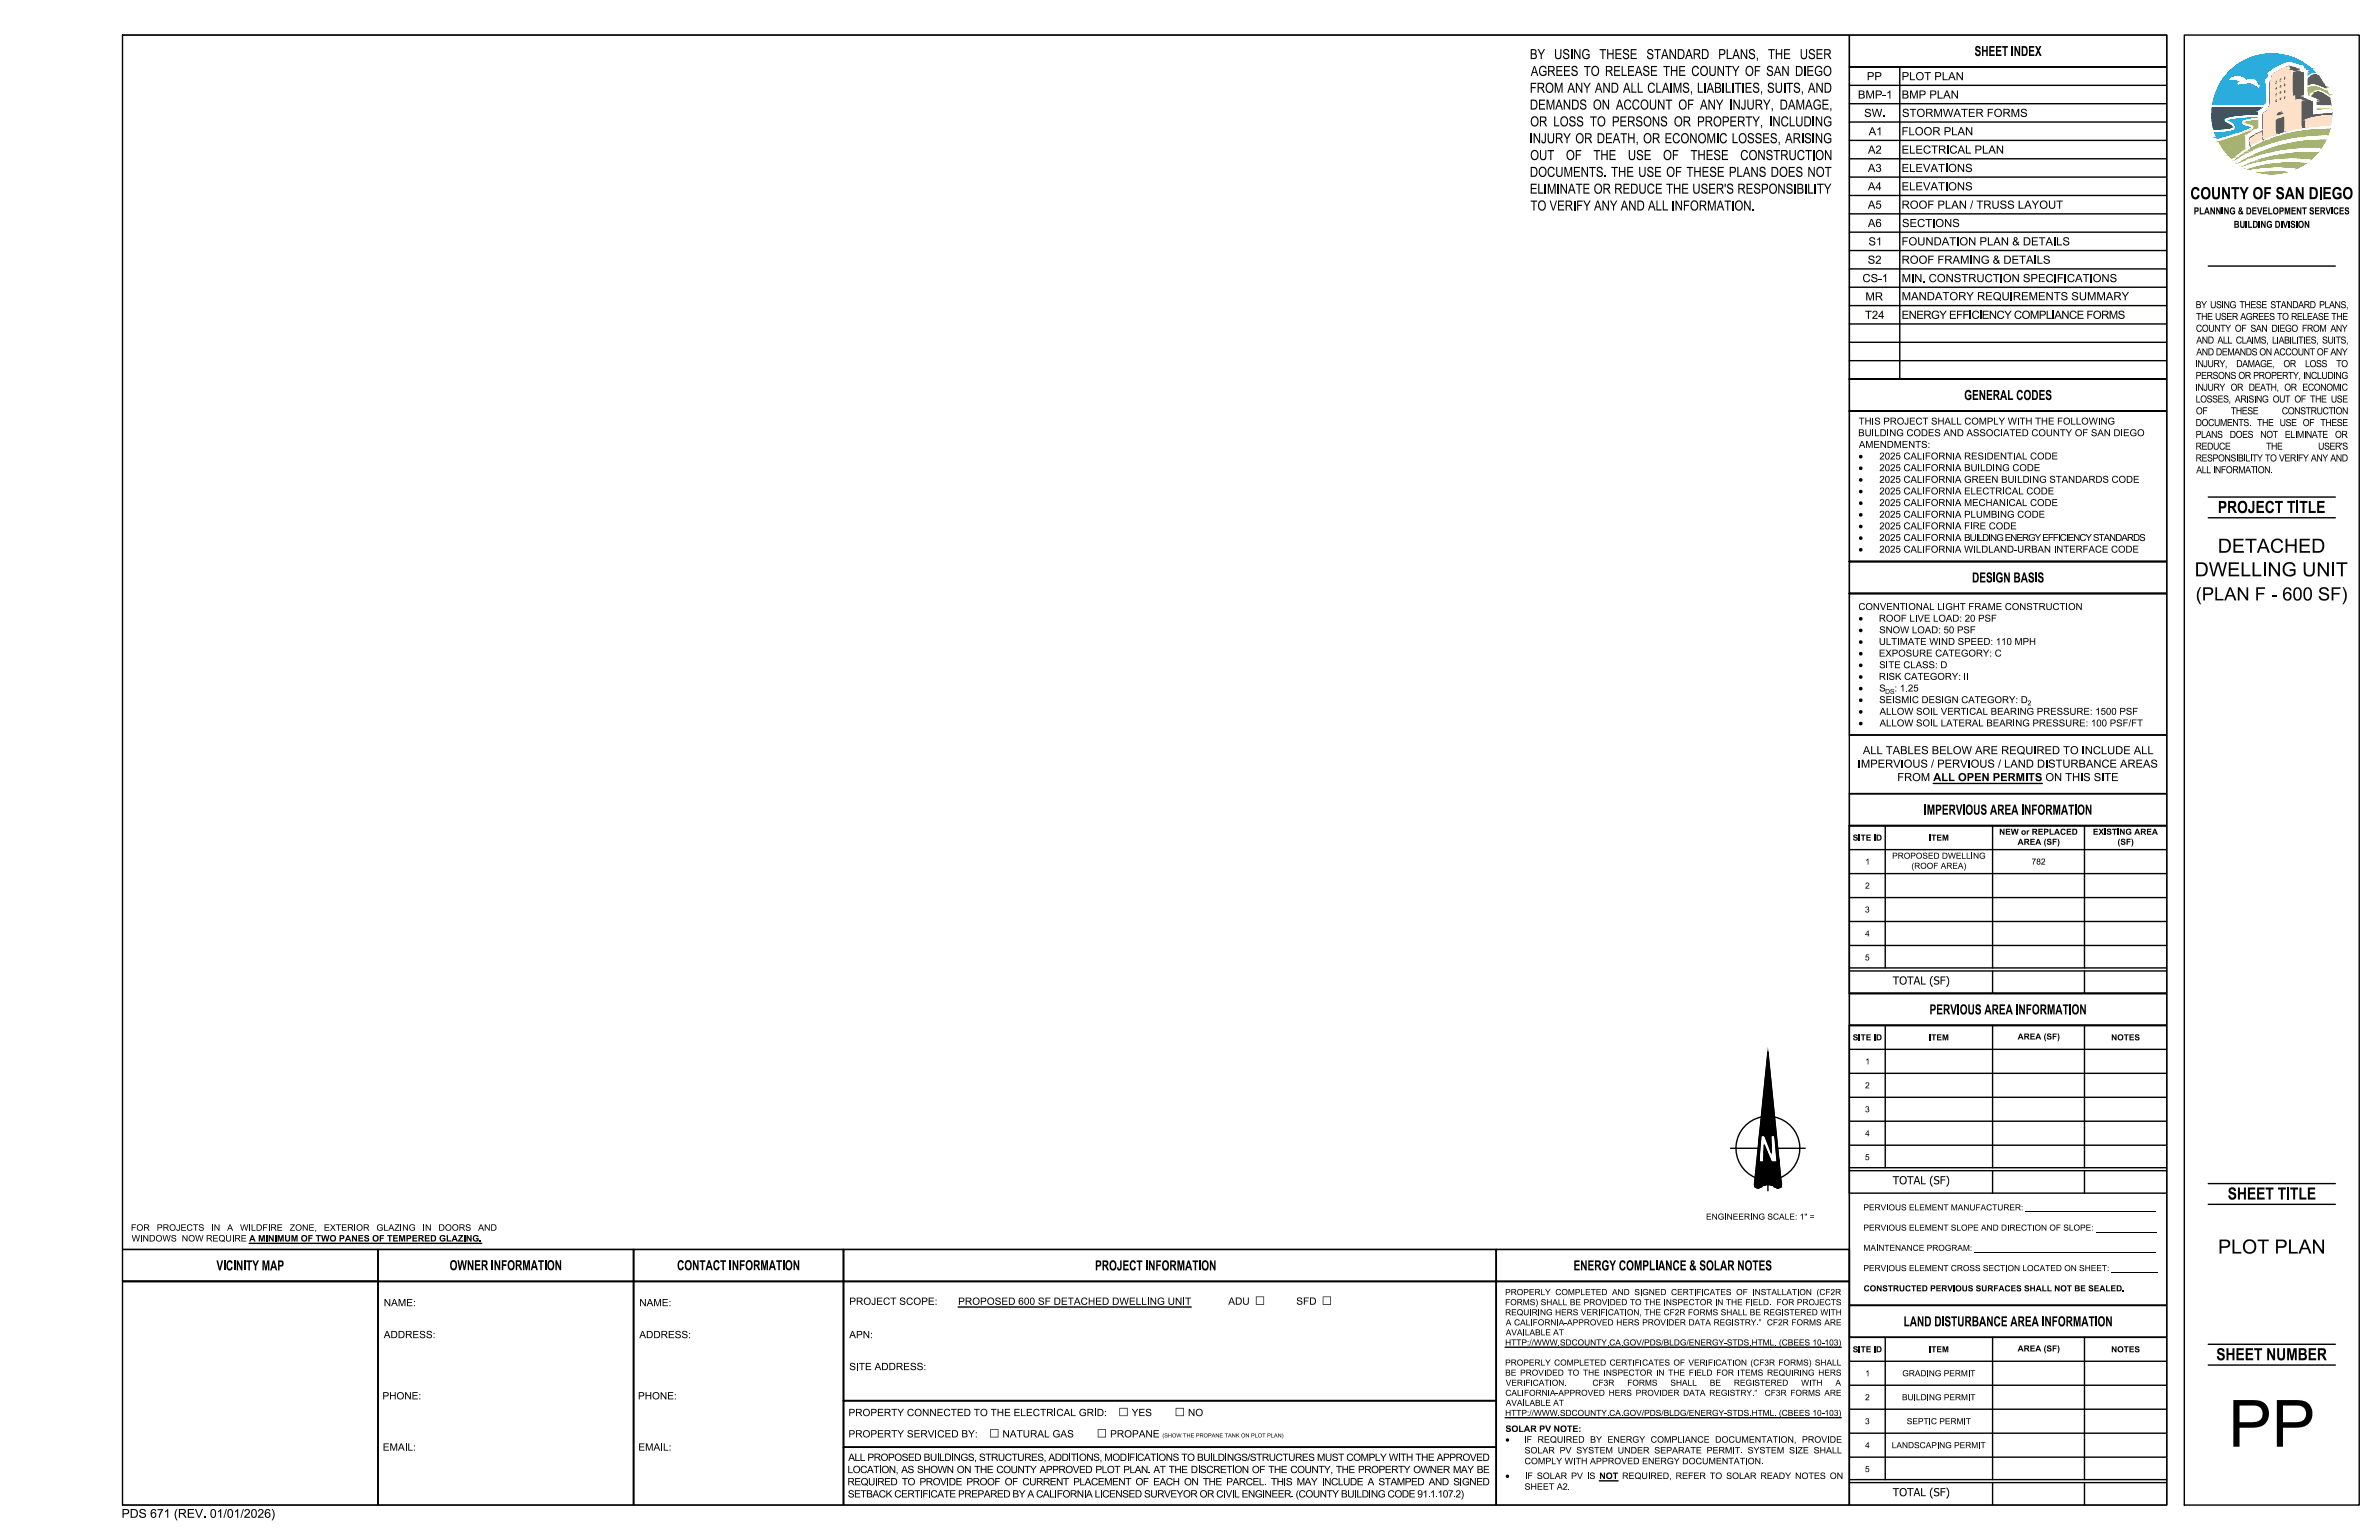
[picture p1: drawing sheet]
<svg xmlns="http://www.w3.org/2000/svg" width="432mm" height="279mm" viewBox="0 0 432 279" stroke-linecap="round" stroke-linejoin="round" font-family="sans-serif">
<defs><g id="words">
<text font-size="11.8" x="404.5" y="262.5">PP</text>
<g font-size="3.5">
<text x="402.5" y="100.3">DETACHED</text>
<text x="398.3" y="104.6">DWELLING UNIT</text>
<text x="402.6" y="227.4">PLOT PLAN</text>
</g>
<text font-size="3.3" x="398.5" y="108.9">(PLAN F - 600 SF)</text>
<g font-size="3.2">
<text x="227.7" y="236.7">□</text>
<text x="239.9" y="236.7">□</text>
<text x="202.9" y="256.9">□</text>
<text x="213.2" y="256.9">□</text>
<text x="179.5" y="260.8">□</text>
<text x="199" y="260.8">□</text>
</g>
<g font-size="3.1">
<text x="397.6" y="36.1">COUNTY OF SAN DIEGO</text>
<text x="402.6" y="93.1">PROJECT TITLE</text>
<text x="404.3" y="217.6">SHEET TITLE</text>
<text x="402.3" y="246.8">SHEET NUMBER</text>
</g>
<g font-size="2.5">
<text x="277.7" y="10.7">BY USING THESE STANDARD PLANS, THE USER</text>
<text x="358.4" y="10.2">SHEET INDEX</text>
<text x="277.7" y="16.8">FROM ANY AND ALL CLAIMS, LIABILITIES, SUITS, AND</text>
<text x="277.8" y="13.8">AGREES TO RELEASE THE COUNTY OF SAN DIEGO</text>
<text x="277.7" y="19.9">DEMANDS ON ACCOUNT OF ANY INJURY, DAMAGE,</text>
<text x="277.7" y="22.9">OR LOSS TO PERSONS OR PROPERTY, INCLUDING</text>
<text x="277.6" y="26">INJURY OR DEATH, OR ECONOMIC LOSSES, ARISING</text>
<text x="277.7" y="29">OUT</text>
<text x="284.2" y="29">OF</text>
<text x="289.2" y="29">THE</text>
<text x="295.5" y="29">USE</text>
<text x="301.8" y="29">OF</text>
<text x="306.8" y="29">THESE</text>
<text x="315.9" y="29">CONSTRUCTION</text>
<text x="277.7" y="32.1">DOCUMENTS. THE USE OF THESE PLANS DOES NOT</text>
<text x="277.7" y="35.1">ELIMINATE OR REDUCE THE USER'S RESPONSIBILITY</text>
<text x="277.8" y="38.2">TO VERIFY ANY AND ALL INFORMATION.</text>
<text x="356.5" y="72.6">GENERAL CODES</text>
<text x="357.9" y="105.7">DESIGN BASIS</text>
<text x="349.2" y="147.8">IMPERVIOUS AREA INFORMATION</text>
<text x="350.2" y="184">PERVIOUS AREA INFORMATION</text>
<text x="39.3" y="230.5">VICINITY MAP</text>
<text x="81.6" y="230.5">OWNER INFORMATION</text>
<text x="122.9" y="230.5">CONTACT INFORMATION</text>
<text x="198.8" y="230.5">PROJECT INFORMATION</text>
<text x="285.6" y="230.5">ENERGY COMPLIANCE &amp; SOLAR NOTES</text>
<text x="345.5" y="240.6">LAND DISTURBANCE AREA INFORMATION</text>
</g>
<text font-size="2.2" x="22.1" y="275.4">PDS 671 (REV. 01/01/2026)</text>
<g font-size="2.1">
<text x="337.2" y="17.9">BMP-1</text>
<text x="338.8" y="14.6">PP</text>
<text x="345.2" y="14.6">PLOT PLAN</text>
<text x="345.2" y="17.9">BMP PLAN</text>
<text x="338.3" y="21.2">SW.</text>
<text x="345.2" y="21.2">STORMWATER FORMS</text>
<text x="339" y="27.9">A2</text>
<text x="339.2" y="24.5">A1</text>
<text x="345.1" y="24.5">FLOOR PLAN</text>
<text x="345.1" y="27.9">ELECTRICAL PLAN</text>
<text x="339" y="31.2">A3</text>
<text x="339" y="34.5">A4</text>
<text x="345.1" y="31.2">ELEVATIONS</text>
<text x="345.1" y="34.5">ELEVATIONS</text>
<text x="339" y="37.9">A5</text>
<text x="339" y="41.2">A6</text>
<text x="345.1" y="37.9">ROOF PLAN / TRUSS LAYOUT</text>
<text x="345.2" y="41.2">SECTIONS</text>
<text x="339" y="47.9">S2</text>
<text x="339.1" y="44.5">S1</text>
<text x="345.1" y="44.5">FOUNDATION PLAN &amp; DETAILS</text>
<text x="345.1" y="47.8">ROOF FRAMING &amp; DETAILS</text>
<text x="338" y="51.2">CS-1</text>
<text x="345.2" y="51.2">MIN. CONSTRUCTION SPECIFICATIONS</text>
<text x="338.5" y="57.8">T24</text>
<text x="338.6" y="54.5">MR</text>
<text x="345.1" y="57.8">ENERGY EFFICIENCY COMPLIANCE FORMS</text>
<text x="345.2" y="54.5">MANDATORY REQUIREMENTS SUMMARY</text>
</g>
<g font-size="2">
<text x="338.1" y="136.8">ALL TABLES BELOW ARE REQUIRED TO INCLUDE ALL</text>
<text x="337.2" y="139.3">IMPERVIOUS / PERVIOUS / LAND DISTURBANCE AREAS</text>
<text x="344.4" y="141.7">FROM ALL OPEN PERMITS ON THIS SITE</text>
<text x="343.5" y="178.6">TOTAL (SF)</text>
<text x="343.5" y="214.9">TOTAL (SF)</text>
<text x="343.5" y="271.5">TOTAL (SF)</text>
</g>
<g font-size="1.9">
<text x="337.3" y="83.4">·</text>
<text x="337.3" y="85.5">·</text>
<text x="337.3" y="87.6">·</text>
<text x="337.3" y="89.7">·</text>
<text x="337.3" y="91.8">·</text>
<text x="337.3" y="93.9">·</text>
<text x="337.3" y="96">·</text>
<text x="337.3" y="98.1">·</text>
<text x="337.3" y="100.3">·</text>
<text x="337.3" y="112.8">·</text>
<text x="337.3" y="114.9">·</text>
<text x="337.3" y="117">·</text>
<text x="337.3" y="119.1">·</text>
<text x="337.3" y="121.2">·</text>
<text x="337.3" y="123.3">·</text>
<text x="337.3" y="125.5">·</text>
<text x="337.3" y="127.6">·</text>
<text x="337.3" y="129.7">·</text>
<text x="337.3" y="131.8">·</text>
</g>
<g font-size="1.8">
<text x="398.2" y="38.9">PLANNING &amp; DEVELOPMENT SERVICES</text>
<text x="405.4" y="41.3">BUILDING DIVISION</text>
<text x="398.5" y="55.9">BY USING</text>
<text x="398.6" y="58">THE USER AGREES TO RELEASE</text>
<text x="406.5" y="55.9">THESE</text>
<text x="412.1" y="55.9">STANDARD</text>
<text x="420.9" y="55.9">PLANS,</text>
<text x="423.1" y="58">THE</text>
<text x="398.6" y="60.2">COUNTY</text>
<text x="398.6" y="62.3">AND ALL CLAIMS,</text>
<text x="398.6" y="64.5">AND DEMANDS</text>
<text x="405.6" y="60.2">OF SAN DIEGO</text>
<text x="410.1" y="64.5">ON ACCOUNT</text>
<text x="412.4" y="62.3">LIABILITIES,</text>
<text x="417.8" y="60.2">FROM ANY</text>
<text x="420.5" y="64.5">OF ANY</text>
<text x="421.5" y="62.3">SUITS,</text>
<text x="398.5" y="66.6">INJURY,</text>
<text x="398.5" y="70.9">INJURY</text>
<text x="398.5" y="68.7">PERSONS</text>
<text x="404.9" y="70.9">OR DEATH,</text>
<text x="405.9" y="66.6">DAMAGE,</text>
<text x="406.3" y="68.7">OR PROPERTY,</text>
<text x="414.4" y="66.6">OR</text>
<text x="414.6" y="70.9">OR ECONOMIC</text>
<text x="418" y="68.7">INCLUDING</text>
<text x="418.4" y="66.6">LOSS</text>
<text x="424" y="66.6">TO</text>
<text x="337.4" y="77">THIS PROJECT SHALL COMPLY WITH THE FOLLOWING</text>
<text x="398.5" y="77.3">DOCUMENTS.</text>
<text x="398.5" y="73">LOSSES,</text>
<text x="398.6" y="75.2">OF</text>
<text x="404.9" y="75.2">THESE</text>
<text x="405.6" y="73">ARISING</text>
<text x="409.7" y="77.3">THE</text>
<text x="412.5" y="73">OUT OF THE USE</text>
<text x="413.8" y="77.3">USE</text>
<text x="414.2" y="75.2">CONSTRUCTION</text>
<text x="418" y="77.3">OF THESE</text>
<text x="337.3" y="79.1">BUILDING CODES AND ASSOCIATED COUNTY OF SAN DIEGO</text>
<text x="337.4" y="81.3">AMENDMENTS:</text>
<text x="341.1" y="83.4">2025 CALIFORNIA RESIDENTIAL CODE</text>
<text x="398.5" y="79.4">PLANS</text>
<text x="398.5" y="81.6">REDUCE</text>
<text x="398.5" y="83.7">RESPONSIBILITY</text>
<text x="404.7" y="79.4">DOES</text>
<text x="410.3" y="79.4">NOT</text>
<text x="411.1" y="83.7">TO VERIFY ANY AND</text>
<text x="411.3" y="81.6">THE</text>
<text x="414.7" y="79.4">ELIMINATE</text>
<text x="420.7" y="81.6">USER'S</text>
<text x="423.8" y="79.4">OR</text>
<text x="341.1" y="85.5">2025 CALIFORNIA BUILDING CODE</text>
<text x="341.1" y="87.6">2025 CALIFORNIA GREEN BUILDING STANDARDS CODE</text>
<text x="341.1" y="89.7">2025 CALIFORNIA ELECTRICAL CODE</text>
<text x="398.6" y="85.9">ALL INFORMATION.</text>
<text x="341.1" y="91.8">2025 CALIFORNIA MECHANICAL CODE</text>
<text x="341.1" y="93.9">2025 CALIFORNIA PLUMBING CODE</text>
<text x="341.1" y="96">2025 CALIFORNIA FIRE CODE</text>
<text x="341.1" y="98.1">2025 CALIFORNIA BUILDING ENERGY EFFICIENCY STANDARDS</text>
<text x="341.1" y="100.3">2025 CALIFORNIA WILDLAND-URBAN INTERFACE CODE</text>
<text x="337.3" y="110.7">CONVENTIONAL LIGHT FRAME CONSTRUCTION</text>
<text x="341" y="112.8">ROOF LIVE LOAD: 20 PSF</text>
<text x="341" y="117">ULTIMATE WIND SPEED: 110 MPH</text>
<text x="341" y="119.1">EXPOSURE CATEGORY: C</text>
<text x="341.1" y="114.9">SNOW LOAD: 50 PSF</text>
<text x="341" y="123.3">RISK CATEGORY: II</text>
<text x="341.1" y="121.2">SITE CLASS: D</text>
<text x="341.1" y="125.5">S</text>
<text x="343.9" y="125.5">: 1.25</text>
<text x="341.1" y="127.6">SEISMIC DESIGN CATEGORY: D</text>
<text x="341.2" y="129.7">ALLOW SOIL VERTICAL BEARING PRESSURE: 1500 PSF</text>
<text x="341.2" y="131.8">ALLOW SOIL LATERAL BEARING PRESSURE: 100 PSF/FT</text>
<text x="69.7" y="237">NAME:</text>
<text x="116" y="237">NAME:</text>
<text x="154.1" y="236.7">PROJECT SCOPE:</text>
<text x="173.9" y="236.7">PROPOSED 600 SF DETACHED DWELLING UNIT</text>
<text x="222.9" y="236.7">ADU</text>
<text x="235.3" y="236.7">SFD</text>
<text x="69.7" y="242.8">ADDRESS:</text>
<text x="116" y="242.8">ADDRESS:</text>
<text x="154.1" y="242.8">APN:</text>
<text x="154.1" y="248.6">SITE ADDRESS:</text>
<text x="69.4" y="253.9">PHONE:</text>
<text x="115.8" y="253.9">PHONE:</text>
<text x="154" y="256.9">PROPERTY CONNECTED TO THE ELECTRICAL GRID:</text>
<text x="205.4" y="256.9">YES</text>
<text x="215.6" y="256.9">NO</text>
<text x="69.5" y="263.2">EMAIL:</text>
<text x="115.9" y="263.2">EMAIL:</text>
<text x="154" y="260.8">PROPERTY SERVICED BY:</text>
<text x="182" y="260.8">NATURAL GAS</text>
<text x="201.5" y="260.8">PROPANE</text>
<text x="153.8" y="269.5">REQUIRED</text>
<text x="153.8" y="267.3">LOCATION,</text>
<text x="154" y="265">ALL PROPOSED</text>
<text x="163.6" y="267.3">AS SHOWN ON THE COUNTY</text>
<text x="163.7" y="269.5">TO PROVIDE</text>
<text x="167.6" y="265">BUILDINGS,</text>
<text x="175.4" y="269.5">PROOF</text>
<text x="177.7" y="265">STRUCTURES,</text>
<text x="182.4" y="269.5">OF CURRENT</text>
<text x="188.7" y="267.3">APPROVED</text>
<text x="190.3" y="265">ADDITIONS,</text>
<text x="194.8" y="269.5">PLACEMENT</text>
<text x="198.8" y="267.3">PLOT PLAN. AT THE DISCRETION</text>
<text x="200.4" y="265">MODIFICATIONS</text>
<text x="206.1" y="269.5">OF EACH</text>
<text x="214.4" y="265">TO BUILDINGS/STRUCTURES</text>
<text x="214.9" y="269.5">ON THE PARCEL.</text>
<text x="227.2" y="267.3">OF THE COUNTY,</text>
<text x="230.7" y="269.5">THIS</text>
<text x="235.4" y="269.5">MAY INCLUDE</text>
<text x="239" y="265">MUST COMPLY</text>
<text x="242.5" y="267.3">THE PROPERTY</text>
<text x="248.2" y="269.5">A STAMPED</text>
<text x="252.1" y="265">WITH THE APPROVED</text>
<text x="256.5" y="267.3">OWNER MAY BE</text>
<text x="259.3" y="269.5">AND SIGNED</text>
<text x="153.9" y="271.7">SETBACK CERTIFICATE PREPARED BY A CALIFORNIA LICENSED SURVEYOR OR CIVIL ENGINEER. (COUNTY BUILDING CODE 91.1.107.2)</text>
</g>
<g font-size="1.7">
<text x="273.2" y="261.7">·</text>
<text x="273.2" y="268.3">·</text>
</g>
<g font-size="1.6">
<text x="23.8" y="223.3">FOR</text>
<text x="23.9" y="225.2">WINDOWS NOW REQUIRE A MINIMUM OF TWO PANES OF TEMPERED GLAZING.</text>
<text x="28.4" y="223.3">PROJECTS</text>
<text x="38.3" y="223.3">IN</text>
<text x="41.2" y="223.3">A</text>
<text x="43.6" y="223.3">WILDFIRE</text>
<text x="52.6" y="223.3">ZONE,</text>
<text x="58.8" y="223.3">EXTERIOR</text>
<text x="68.3" y="223.3">GLAZING</text>
<text x="76.7" y="223.3">IN</text>
<text x="79.6" y="223.3">DOORS</text>
<text x="86.8" y="223.3">AND</text>
<text x="273.3" y="259.8">SOLAR PV NOTE:</text>
<text x="276.6" y="261.7">IF REQUIRED BY ENERGY COMPLIANCE DOCUMENTATION, PROVIDE</text>
<text x="276.7" y="263.7">SOLAR PV SYSTEM UNDER SEPARATE PERMIT. SYSTEM SIZE SHALL</text>
<text x="276.7" y="265.7">COMPLY WITH APPROVED ENERGY DOCUMENTATION.</text>
<text x="276.8" y="268.3">IF SOLAR PV IS NOT REQUIRED, REFER TO SOLAR READY NOTES ON</text>
<text x="276.7" y="270.3">SHEET A2.</text>
</g>
<g font-size="1.5">
<text x="336.3" y="152.5">SITE ID</text>
<text x="343.4" y="155.8">PROPOSED DWELLING</text>
<text x="350.1" y="152.5">ITEM</text>
<text x="362.9" y="151.4">NEW or REPLACED</text>
<text x="366.2" y="153.3">AREA (SF)</text>
<text x="379.9" y="151.4">EXISTING AREA</text>
<text x="384.3" y="153.3">(SF)</text>
<text x="338.5" y="161.2">2</text>
<text x="338.6" y="156.9">1</text>
<text x="346.9" y="157.6">(ROOF AREA)</text>
<text x="368.7" y="156.9">782</text>
<text x="338.5" y="165.6">3</text>
<text x="338.5" y="169.9">4</text>
<text x="338.5" y="174.2">5</text>
<text x="336.3" y="188.8">SITE ID</text>
<text x="350.1" y="188.8">ITEM</text>
<text x="366.2" y="188.6">AREA (SF)</text>
<text x="383.2" y="188.8">NOTES</text>
<text x="338.5" y="197.5">2</text>
<text x="338.6" y="193.1">1</text>
<text x="338.5" y="201.8">3</text>
<text x="338.5" y="206.1">4</text>
<text x="338.5" y="210.5">5</text>
<text x="309.6" y="221.3">ENGINEERING SCALE: 1&quot; =</text>
<text x="338.2" y="219.6">PERVIOUS ELEMENT MANUFACTURER: ____________________________</text>
<text x="338.2" y="223.3">PERVIOUS ELEMENT SLOPE AND DIRECTION OF SLOPE: _____________</text>
<text x="338.2" y="226.9">MAINTENANCE PROGRAM: _______________________________________</text>
<text x="338.2" y="230.6">PERVIOUS ELEMENT CROSS SECTION LOCATED ON SHEET: __________</text>
<text x="273.2" y="236.8">FORMS) SHALL BE PROVIDED TO THE INSPECTOR IN THE FIELD. FOR PROJECTS</text>
<text x="273.2" y="235">PROPERLY COMPLETED AND SIGNED CERTIFICATES OF INSTALLATION (CF2R</text>
<text x="273.2" y="238.6">REQUIRING HERS VERIFICATION, THE CF2R FORMS SHALL BE REGISTERED WITH</text>
<text x="338.3" y="234.3">CONSTRUCTED PERVIOUS SURFACES SHALL NOT BE SEALED.</text>
<text x="273.2" y="244.1">HTTP://WWW.SDCOUNTY.CA.GOV/PDS/BLDG/ENERGY-STDS.HTML. (CBEES 10-103)</text>
<text x="273.3" y="240.5">A CALIFORNIA-APPROVED HERS PROVIDER DATA REGISTRY.” CF2R FORMS ARE</text>
<text x="273.3" y="242.3">AVAILABLE AT</text>
<text x="336.3" y="245.3">SITE ID</text>
<text x="350.1" y="245.3">ITEM</text>
<text x="366.2" y="245.2">AREA (SF)</text>
<text x="383.2" y="245.3">NOTES</text>
<text x="273.2" y="247.7">PROPERLY COMPLETED CERTIFICATES OF VERIFICATION (CF3R FORMS) SHALL</text>
<text x="273.2" y="249.6">BE PROVIDED TO THE INSPECTOR IN THE FIELD FOR ITEMS REQUIRING HERS</text>
<text x="273.3" y="251.4">VERIFICATION.</text>
<text x="289" y="251.4">CF3R</text>
<text x="295.3" y="251.4">FORMS</text>
<text x="303.2" y="251.4">SHALL</text>
<text x="310.3" y="251.4">BE</text>
<text x="314.7" y="251.4">REGISTERED</text>
<text x="326.9" y="251.4">WITH</text>
<text x="333.1" y="251.4">A</text>
<text x="338.6" y="249.7">1</text>
<text x="345.3" y="249.7">GRADING PERMIT</text>
<text x="273.2" y="256.9">HTTP://WWW.SDCOUNTY.CA.GOV/PDS/BLDG/ENERGY-STDS.HTML. (CBEES 10-103)</text>
<text x="273.2" y="253.2">CALIFORNIA-APPROVED HERS PROVIDER DATA REGISTRY.”</text>
<text x="273.3" y="255.1">AVAILABLE AT</text>
<text x="320.3" y="253.2">CF3R FORMS ARE</text>
<text x="338.5" y="254">2</text>
<text x="345.2" y="254">BUILDING PERMIT</text>
<text x="338.5" y="258.4">3</text>
<text x="338.5" y="262.7">4</text>
<text x="343.4" y="262.7">LANDSCAPING PERMIT</text>
<text x="346.1" y="258.4">SEPTIC PERMIT</text>
<text x="338.5" y="267.1">5</text>
</g>
<g font-size="1.2">
<text x="342.2" y="125.9">DS</text>
<text x="368" y="128">2</text>
</g>
<text font-size="1" x="211" y="260.8">(SHOW THE PROPANE TANK ON PLOT PLAN)</text>
</g></defs>
<path d="M335.7 6.4v5.7h57.6h-57.6v56.7h57.6h-57.6v5.8h57.6h-57.6v27.3h57.6h-57.6v5.8h57.6h-57.6v25.7h57.6M393.3 144h-57.6v5.8h57.6h-57.6v30.4h57.6h-57.6v5.8h57.6h-57.6v50.8h57.6h-57.6v5.8h57.6M22.2 226.7h46.4v5.8h-46.4h46.4v40.6v-40.6h46.4v40.6v-40.6h38.1v40.6v-10.5h118.5v10.5v-40.6h64.1v40.6M68.6 226.7h46.4v5.8h-46.4zM115 226.7h38.1v5.8h-38.1zM153.1 226.7h118.5v5.8h-118.5zM153.1 232.5h118.5v21.6h-118.5zM271.6 226.7h64.1v5.8h-64.1zM153.1 254.1h118.5v8.5h-118.5z" fill="none" stroke="#000" stroke-width=".3"/>
<g fill="none" stroke="#000" stroke-width=".25">
<path d="M22.2 6.4h371.1v266.7h-371.1zM335.7 15.5h57.6M335.7 18.8h57.6M344.8 12.1v56.7M396.5 6.4h31.7v266.7h-31.7zM335.7 22.1h57.6M335.7 25.5h57.6M335.7 28.8h57.6M335.7 32.1h57.6M335.7 35.5h57.6M335.7 38.8h57.6M335.7 42.1h57.6"/>
<path d="M335.7 45.5h57.6M335.7 48.8h57.6M335.7 52.1h57.6M335.7 55.4h57.6M335.7 58.8h57.6M400.8 48.3h23.1M335.7 62.1h57.6M335.7 65.4h57.6M335.7 68.8h57.6M400.8 90.2h23.1M400.8 93.9h23.1M393.3 133.4h-57.6v10.6h57.6"/>
<path d="M335.7 154.1h57.6M335.7 158.5h57.6M342.2 149.8v25.8M350.9 142.1h19.8M361.7 149.8v25.8M378.3 149.8v25.8M393.3 149.8h-57.6v30.4h57.6M335.7 162.8h57.6M335.7 167.2h57.6M335.7 171.5h57.6M335.7 175.6h57.6M335.7 176.2h57.6"/>
<path d="M361.7 176.2v4M378.3 176.2v4M335.7 190.4h57.6M335.7 194.7h57.6M335.7 199.1h57.6M342.2 186v25.9M361.7 186v25.9M378.3 186v25.9M393.3 186h-57.6v30.5h57.6M314.1 208.3h5M319.6 206h.7l1.2 3.1-.1-3.1h.8l.4 4.8h-1.1l-1.3-3-.1 3h-.9zM319.7 202.7a5.8 5.8 0 0 0-4.6 5 5.8 5.8 0 0 0 3.5 5.9"/>
<path d="M320.9 214.9l-.6 .1-.5 .2a.72 .72 0 0 1-.9 .3 .72 .72 0 0 1-.4-.8l2.4-23.8 2.4 23.8a.71 .71 0 0 1-.5 .8 .71 .71 0 0 1-.8-.3M320.9 214.9l.5 .1 .6 .2M320.9 214.9v1.1M322.1 202.7a5.8 5.8 0 0 1 4.5 5 5.8 5.8 0 0 1-3.4 5.9M322.7 208.3h5M335.7 203.4h57.6M335.7 207.8h57.6M335.7 211.9h57.6M335.7 212.4h57.6M361.7 212.4v4.1M378.3 212.4v4.1M400.8 218.5h23.1"/>
<path d="M400.8 214.7h23.1M45.2 225.6h42.2M173.9 237.1h42.3M273.2 244.4h61M273.2 257.2h61M335.7 247h57.6M335.7 251.3h57.6M335.7 255.7h57.6M342.2 242.6v25.8M361.7 242.6v25.8M378.3 242.6v25.8M393.3 242.6h-57.6v30.5"/>
<path d="M400.8 247.7h23.1M400.8 243.9h23.1M290.3 268.7h3.4M335.7 260h57.6M335.7 264.4h57.6M335.7 268.4h57.6M335.7 269h57.6M361.7 269v4.1M378.3 269v4.1"/>
</g>
<g fill="#000" stroke="#000" stroke-width=".18">
<path d="M320.9 190.9l1.5 15.1h-3zM319 215.5h.2zM320.2 207.8l.6 1.3h-.6zM320.3 206h1.1l.1 1.8zM320.7 214.9h.4zM322.6 215.5h.2z"/>
<path d="M319 215.5h.2zM319 215.5h.2z"/>
<path d="M318.9 215.5h.4zM318.9 215.5h.3z"/>
<path d="M319.4 206h2zM319.4 206h2z"/>
<path d="M318.8 215.4h.6zM318.8 215.4l.5 .1z"/>
<path d="M318.7 215.4h.7zM318.7 215.4h.7z"/>
<path d="M318.7 215.4h.8zM318.7 215.4h.7z"/>
<path d="M319.4 206l-.2 4.8 .4-4.8zM319.4 206l-.2 4.8h-.3z"/>
<path d="M318.6 215.3h1zM318.6 215.3l.9 .1z"/>
<path d="M318.6 215.3h1.1zM318.6 215.3h1z"/>
<path d="M318.5 215.2l1.2 .1 .1-.1zM318.5 215.2l1.2 .1h-1.1z"/>
<path d="M318.5 215.2h1.3zM318.5 215.2h1.3z"/>
<path d="M318.5 215.1l1.3 .1 .2-.1zM318.5 215.1l1.3 .1h-1.3z"/>
<path d="M318.5 215.1h1.5zM318.5 215.1h1.5z"/>
<path d="M318.5 215h1.7zM318.5 215l1.5 .1z"/>
<path d="M318.5 215h1.8zM318.5 215h1.7z"/>
<path d="M320.3 206l.7 1.8h.5zM321 207.8h.5v1.3z"/>
<path d="M318.5 214.9h1.9zM318.5 214.9l1.8 .1z"/>
<path d="M318.5 214.9h2zM318.5 214.9h1.9z"/>
<path d="M318.5 214.9h2.2zM318.5 214.9h2z"/>
<path d="M320.2 209.1l1.3 1.7-.7-1.7zM320.2 209.1l1.3 1.7h-1.4z"/>
<path d="M321.4 206h1zM321.4 206h1z"/>
<path d="M322.2 206l.7 4.8-.5-4.8zM322.2 206l.7 4.8h-.3z"/>
<path d="M322.6 215.5h.2zM322.6 215.5h.2z"/>
<path d="M322.5 215.5h.4zM322.5 215.5h.3z"/>
<path d="M318.9 210.8l4.4 3.9-.4-3.9zM318.9 210.8l4.4 3.9h-4.8z"/>
<path d="M322.4 215.4h.6zM322.4 215.4l.5 .1z"/>
<path d="M322.3 215.4h.7zM322.3 215.4h.7z"/>
<path d="M322.3 215.4h.8zM322.3 215.4h.7z"/>
<path d="M322.2 215.3h1zM322.2 215.3l.9 .1z"/>
<path d="M322.1 215.3h1.1zM322.1 215.3h1.1z"/>
<path d="M322 215.2h1.3zM322 215.2h1.3z"/>
<path d="M322 215.2l1.2 .1 .1-.1zM322 215.2l1.2 .1h-1.1z"/>
<path d="M321.8 215.1h1.5zM321.8 215.1h1.5z"/>
<path d="M321.8 215.1l1.5 .1v-.1zM321.8 215.1l1.5 .1z"/>
<path d="M318.5 214.7l4.8 .2v-.2zM318.5 214.7l4.8 .2h-4.8z"/>
<path d="M321.5 215h1.8zM321.5 215h1.8z"/>
<path d="M321.6 215h1.7zM321.6 215l1.7 .1z"/>
<path d="M318.5 214.9h4.8zM318.5 214.9h4.8z"/>
<path d="M321.1 214.9h2.2zM321.1 214.9h2.2z"/>
<path d="M321.3 214.9h2zM321.3 214.9l2 .1z"/>
</g>
<g fill="#000">
<path d="M382.9 56.4h.3l.4 1.2 .4-1.2h.3v1.4h-.2v-1.2l-.4 1.2h-.2l-.4-1.2v1.2h-.2zM384.6 56.5l.6-.1 .3 .2 .1 .2h-.2l-.3-.3-.3 .1-.1 .1 .1 .2 .8 .3v.3l-.1 .3-.5 .1-.4-.2-.1-.3h.2v.2l.3 .1 .4-.1v-.2l-.7-.4-.2-.2zM404.9 54.8l.4-.2 .4 .1 .1 .3h-.1l-.2-.2h-.4l-.2 .6 .2 .3 .3 .1 .3-.1v-.3h-.4v-.1h.5v.5l-.6 .1-.3-.2-.1-.5zM410.6 54.6h.8v.2h-.7v.4h.7v.1h-.7v.5h.7v.1h-.8zM421.8 56.8h.9v.1h-.7v.4h.6v.2h-.6v.4h.7v.1h-.9zM426 55.7h.1l-.1 .5zM402.6 78.3l.4-.1 .3 .1 .1 .2h-.2l-.2-.2h-.2l-.1 .2 .7 .4v.3l-.2 .2h-.4l-.3-.1v-.3l.4 .3 .3-.2-.1-.2-.5-.2zM402.8 65.3h.2l.4 .6 .3-.6h.2l-.5 .8v.5h-.1v-.5zM402.8 69.6h.2l.4 .6 .3-.6h.2l-.5 .7v.6h-.1v-.6zM403.7 71.9l.4-.2 .3 .3v.1h-.1l-.1-.2h-.2l-.2 .2v.1l.6 .3 .1 .3-.2 .2h-.4l-.3-.2v-.2h.1l.3 .3 .3-.2-.1-.2-.5-.2zM404 66.4h.1l-.1 .5zM403.9 58.9h.2l.3 .6 .4-.6h.1l-.4 .8v.5h-.2v-.5z"/>
<path d="M404.6 72.8h.2l-.1 .5zM405 67.6l.4-.1 .3 .1 .1 .2-.4-.2-.3 .2 .1 .1 .6 .3v.4l-.2 .1h-.4l-.2-.1-.1-.3 .5 .3 .3-.1-.1-.2-.6-.3zM407.4 76.1l.4-.1 .3 .2v.2l-.4-.2-.3 .1 .7 .5 .1 .2-.2 .3h-.4l-.3-.2-.1-.2h.2l.3 .3 .3-.2-.1-.2-.6-.3zM408.3 77.1h.2v.2h-.2zM408.9 63.3l.4-.1 .3 .2v.2h-.1l-.2-.3-.3 .2v.2l.6 .2 .1 .3-.2 .2-.4 .1-.3-.2v-.2l.4 .2 .3-.1v-.2l-.6-.3zM409 73.9h.8v.2h-.6v.3h.6v.2h-.6v.4h.7v.2h-.9zM410.5 61.2l.5-.2 .2 .2 .1 .2h-.2l-.2-.2-.3 .2 .7 .4v.3l-.2 .2h-.4l-.2-.1-.1-.3h.1l.3 .3h.3l.1-.2-.1-.2-.6-.2zM410.8 71.9l.3-.2 .5 .2 .1 .2-.2 .1-.2-.3h-.3l-.2 .6 .2 .3 .3 .1 .2-.1v-.3h-.3v-.1h.5v.5l-.4 .1-.5-.1-.2-.6zM411.5 62.2h.1l-.1 .4zM411.5 65.3h.8v.2h-.6v.4h.6v.1h-.6v.5h.7v.1h-.9zM412.5 66.4h.2l-.1 .5zM413.3 70.7h.2l-.1 .4z"/>
<path d="M416.2 67.5h.2l.3 .6 .4-.6h.1l-.4 .7v.5h-.2v-.5zM417.3 68.6h.2l-.1 .4zM419.6 61.1l.4-.1 .3 .2v.2h-.1l-.2-.2-.3 .1v.2l.7 .3v.3l-.3 .2h-.3l-.3-.2v-.2l.4 .3 .3-.2v-.2l-.6-.2zM419.3 63.2h.9v.2h-.4v1.1h-.2v-1.1h-.3zM420.5 62.2h.2l-.1 .4zM421.6 78.2h.9v.1h-.7v.4h.6v.2h-.6v.4h.7v.1h-.9zM425.2 73.9h.2l.6 1v-1h.1v1.3h-.1l-.6-1v1h-.2zM425.3 76h.8v.2h-.7v.4h.6v.1h-.6v.5h.7v.1h-.8zM425.2 67.6l.3-.1 .5 .1 .1 .2-.1 .1-.3-.3-.3 .1-.2 .5 .2 .3 .3 .1 .3-.1v-.2h-.4v-.2h.5v.5l-.4 .2-.5-.2-.1-.4zM426 62.2h.1l-.1 .4zM425.2 69.8l.5-.2 .3 .2 .1 .2h-.2l-.1-.2h-.3l-.2 .3v.4l.2 .2 .2 .1 .3-.4 .1 .1-.2 .4h-.4l-.3-.2-.1-.5zM388.5 97l.4-.1 .4 .2v.2l-.4-.3-.3 .2v.1l.7 .3 .1 .3-.2 .2-.4 .1-.4-.2v-.3h.1l.3 .3 .4-.2-.1-.1-.6-.2z"/>
<path d="M404 80.3h.8v.2h-.7v.4h.6v.1h-.6v.4h.7v.2h-.8zM408.8 82.5h.9v.1h-.4v1.1h-.1v-1.1h-.4zM409.7 82.5h.2l.3 .5 .3-.5h.2l-.4 .7v.5h-.2v-.5zM411.1 84.6h.1l.6 1v-1h.2v1.3h-.2l-.6-1v1h-.1zM412.2 85.7h.1v.2h-.1zM425.3 80.4l.4-.1 .3 .2 .1 .2h-.2l-.2-.3-.3 .2v.2l.7 .3v.2l-.2 .2-.3 .1-.3-.2-.1-.2 .4 .2 .4-.1-.1-.2-.6-.3zM161.5 265.9h.1l.7 1.1v-1.1h.2v1.4h-.2l-.7-1.1v1.1h-.1zM162.7 267.1h.2l-.1 .4zM173.6 268.2h.9v.1h-.7v.4h.7v.2h-.7v.4h.8v.2h-1zM175.9 263.8l.5-.1 .3 .2 .1 .2-.5-.2-.3 .1v.2l.7 .3 .1 .2-.2 .3-.5 .1-.3-.3-.1-.2h.2l.3 .3 .4-.2-.1-.2-.6-.2zM177 264.9h.2l-.2 .4zM180.6 268.2h.9v.1h-.7v.4h.6v.2h-.6v.6h-.2z"/>
<path d="M187 265.9h.2l.4 .7 .4-.7h.2l-.6 .8v.6h-.1v-.6zM188.5 263.8l.5-.1 .3 .2 .1 .2-.5-.2-.3 .1v.2l.7 .3 .1 .3-.2 .2-.4 .1-.4-.2v-.3l.5 .3 .3-.2-.1-.2-.6-.2zM189.6 264.9h.2l-.2 .4zM193 268.2h1v.1h-.4v1.2h-.2v-1.2h-.4zM198.6 263.8l.5-.1 .4 .2v.2l-.4-.2-.4 .1 .1 .2 .7 .3v.3l-.2 .2-.4 .1-.3-.3-.1-.2 .6 .3 .3-.2-.1-.2-.7-.2zM199.7 264.9h.2l-.1 .4zM204.3 268.2h1v.1h-.4v1.2h-.2v-1.2h-.4zM211.7 263.7h.2l.7 1.1v-1.1h.2v1.3h-.2l-.7-1v1h-.2zM213.1 263.8l.4-.1 .4 .2v.2l-.4-.2-.4 .1 .1 .2 .7 .3v.3l-.2 .2h-.5l-.3-.2v-.2l.6 .3 .3-.2-.1-.2-.7-.2zM225.5 265.9h.2l.7 1.1v-1.1h.2v1.4h-.2l-.7-1.1v1.1h-.2zM228.6 268.2h.2v1.1h.6v.2h-.8zM229.6 269.3h.2v.2h-.2z"/>
<path d="M236.4 263.7h1v.2h-.8v.4h.7v.1h-.7v.5h.8v.1h-1zM237.7 263.8l.4-.1 .4 .3v.1l-.4-.2-.4 .1 .1 .2 .7 .3 .1 .3-.2 .2-.4 .1-.4-.2-.1-.3h.2l.3 .3 .4-.2-.1-.2-.7-.2v-.3zM240.3 265.9h.2l.4 .7 .4-.7h.2l-.5 .8v.6h-.2v-.6zM241.6 267.1h.2l-.1 .4zM244.7 270.4h.2v1l.3 .2 .3-.2v-1h.2v1l-.2 .2-.4 .1-.3-.2zM245.9 270.4h.2v1.3h-.2zM246.3 270.4h.2v1.1h.7v.2h-.9zM246.4 268.2h1v.1h-.8v.4h.7v.2h-.7v.4h.8v.2h-1zM248.6 270.4h.1v1.3h-.1zM249 270.4h.1l.7 1v-1h.2v1.3h-.2l-.7-1v1h-.1zM250.4 270.5l.5-.1 .4 .1 .1 .2-.2 .1-.3-.3-.4 .1-.2 .5 .2 .3 .4 .2 .3-.2v-.2h-.4v-.2h.6v.5l-.4 .2-.7-.2-.1-.6zM250.5 263.7h.2l.4 .7 .4-.7h.2l-.5 .8v.5h-.2v-.5z"/>
<path d="M252.1 270.6l.5-.2 .4 .2 .1 .1-.2 .1-.2-.3h-.3l-.3 .4 .1 .4 .2 .2h.3l.2-.3 .2 .1-.3 .3-.4 .1-.3-.2-.2-.6zM254.8 265.9h.2l.4 .7 .4-.7h.2l-.5 .8v.6h-.2v-.6zM255.8 270.4h1v.1h-.8v.4h.7v.2h-.7v.4h.8v.2h-1zM258.4 270.7l.5-.3v1.3h-.2v-1l-.3 .2zM259.3 271.5h.2v.2h-.2zM259.8 270.7l.4-.3v1.3h-.1v-1l-.3 .2zM260.7 271.5h.1v.2h-.1zM261.1 270.7l.5-.3v1.3h-.1v-1l-.4 .2zM262.9 270.4h.8l-.5 1.3h-.1v-.3l.4-.9h-.6zM263.9 271.5h.2v.2h-.2zM264.4 270.5l.4-.1 .2 .1v.4l-.5 .6h.6v.2h-.9l.7-.9-.2-.3-.4 .3zM265.2 270.4l.3 .2 .2 .5-.1 .5-.3 .5h-.1l.3-1z"/>
<path d="M380 57.1a.74 .74 0 0 1 1.4 0 .74 .74 0 0 1-1.4 0zM380.4 56.6l-.2 .3v.5l.3 .3h.3l.3-.3v-.6l-.3-.3z"/>
<path d="M381.5 56.4l1.1 .1 .1 .5-.4 .2 .5 .6h-.2l-.6-.6h-.3v.6h-.2zM381.7 56.5v.5l.8-.1-.1-.3z"/>
<path d="M416.1 59.1l.4-.2 .5 .2 .1 .5-.3 .5-.4 .1-.3-.2-.1-.6zM416.3 59.1l-.2 .3 .1 .4 .2 .2 .2 .1 .3-.3v-.5l-.3-.2z"/>
<path d="M419.3 54.6l.6 .1 .3 .2 .1 .6-.3 .4h-.7zM419.5 54.8v1l.4-.1 .2-.2v-.5l-.2-.2z"/>
<path d="M424.1 74.1l.5-.2 .4 .2 .1 .5-.2 .5-.5 .1-.3-.2-.1-.6zM424.3 74.1l-.1 .7 .2 .2h.3l.2-.4v-.4l-.3-.2z"/>
<path d="M385.5 96.9h.2l.5 1.2h-.2l-.1-.3h-.5l-.2 .3h-.2zM385.6 97l-.2 .6h.4z"/>
<path d="M386.2 96.9l.9 .1 .1 .4-.3 .2 .4 .5h-.2l-.4-.5h-.3v.5h-.2zM386.4 97v.5l.6-.2-.1-.2z"/>
<path d="M387.3 96.9h.7l.3 .2v.5l-.2 .5h-.8zM387.5 97v1l.5-.1 .2-.3-.1-.4z"/>
<path d="M410.1 84.7l.4-.1 .4 .3v.5l-.2 .4-.4 .1-.3-.3-.1-.5zM410.2 84.8l-.1 .7 .1 .2h.4l.2-.3v-.4l-.3-.3z"/>
<path d="M161.8 268.2h.6l.3 .2 .1 .5-.2 .5-.8 .1zM161.9 268.3v1h.6l.2-.3-.1-.5-.2-.2z"/>
<path d="M166.1 263.7h.7l.3 .2 .1 .6-.3 .5h-.8zM166.3 263.9v1h.5l.2-.3-.1-.5-.2-.2z"/>
<path d="M197.1 265.9l.7 .1 .3 .1 .1 .6-.2 .5-.9 .1zM197.3 266.1v1h.5l.2-.3v-.5l-.2-.2z"/>
<path d="M235.2 263.7l1 .2v.4l-.3 .2 .5 .5h-.3l-.4-.5h-.3v.5h-.2zM235.4 263.9v.4l.7-.1-.1-.3z"/>
<path d="M247.3 270.4h.7l.3 .2 .1 .6-.3 .4-.8 .1zM247.5 270.5v1h.6l.1-.3-.1-.5-.1-.1z"/>
<path d="M253.2 271a.66 .66 0 0 1 1.3 0 .66 .66 0 0 1-1.3 0zM253.5 270.6l-.1 .3v.4l.2 .2h.4l.2-.2v-.5l-.3-.3z"/>
<path d="M254.6 270.4h.7l.3 .2 .1 .5-.3 .5-.8 .1zM254.8 270.5v1h.5l.2-.4-.1-.4-.2-.1z"/>
<path d="M257.4 270.5l.4-.1 .3 .2 .1 .7-.3 .4h-.3l-.2-.2 .1-.1 .1 .2h.2l.2-.4v-.1l-.4 .1-.2-.1-.1-.3zM257.4 270.8a.3 .3 0 0 0 .6 0 .3 .3 0 0 0-.6 0z"/>
<path d="M257.4 268.2h.7l.3 .2 .1 .5-.3 .5-.8 .1zM257.6 268.3v1h.5l.2-.3v-.5l-.3-.2z"/>
<path d="M262.1 270.5l.4-.1 .3 .3v.7l-.3 .3h-.3l-.2-.2-.1-.6zM262.3 270.5l-.2 .8 .1 .2 .2 .1 .2-.3v-.5l-.1-.3z"/>
<path d="M269.2 263.7h.7l.3 .2 .1 .6-.2 .5h-.9zM269.4 263.9v1h.5l.2-.3v-.5l-.2-.2z"/>
<path d="M269.2 268.2h.7l.3 .2 .1 .5-.2 .5-.9 .1zM269.4 268.3v1h.5l.2-.3v-.5l-.2-.2z"/>
</g>
<g fill="#00aeef" stroke="#00aeef" stroke-width=".18">
<path d="M412 9.8h.6z"/>
<path d="M418.7 14.1l.1 .1z"/>
<path d="M418.7 14.1h.2l-.1 .1z"/>
<path d="M405.3 14.4h.2z"/>
<path d="M407.6 14.7h.1z"/>
<path d="M408.1 15h.2z"/>
<path d="M406.8 15.1h.2z"/>
<path d="M409.3 21.1l.7-.1z"/>
<path d="M404.8 22.3h2.4z"/>
<path d="M402.4 25h1.5l-.7 .1z"/>
<path d="M412 9.8h.9zM411.8 9.8h1.1z"/>
<path d="M411.8 9.8h1.4zM411.5 9.8h1.7z"/>
<path d="M411.5 9.8h1.9zM411.3 9.8h2.1z"/>
<path d="M411.3 9.8l2.3 .1zM411 9.9h2.6z"/>
<path d="M411 9.9h2.9zM410.8 9.9h3.1z"/>
<path d="M410.8 9.9h3.3zM410.6 9.9h3.5z"/>
<path d="M410.6 9.9l3.7 .1zM410.3 10h4z"/>
<path d="M410.3 10h4.3zM410.1 10h4.5z"/>
<path d="M410.1 10l4.7 .1zM409.9 10.1h4.9z"/>
<path d="M409.9 10.1h5.1zM409.6 10.1h5.4z"/>
<path d="M409.6 10.1l5.7 .1zM409.4 10.2h5.9z"/>
<path d="M409.4 10.2l6.1 .1zM409.2 10.3h6.3z"/>
<path d="M409.2 10.3h6.5zM409 10.3h6.7z"/>
<path d="M409 10.3l7 .1zM408.7 10.4h7.3z"/>
<path d="M408.7 10.4l7.5 .1zM408.5 10.5h7.7z"/>
<path d="M408.5 10.5l7.9 .1-.2-.1zM408.3 10.6l.2-.1 7.9 .1z"/>
<path d="M408.3 10.6l8.3 .1zM408.1 10.7h8.5z"/>
<path d="M408.1 10.7l8.7 .1-.2-.1zM407.8 10.8l.3-.1 8.7 .1z"/>
<path d="M407.8 10.8h9.2zM407.6 10.8h9.4z"/>
<path d="M407.6 10.8l9.7 .2-.3-.2zM407.4 11l.2-.2 9.7 .2z"/>
<path d="M407.4 11l10.1 .1-.2-.1zM407.2 11.1l.2-.1 10.1 .1z"/>
<path d="M407.2 11.1l10.5 .1-.2-.1zM407 11.2l.2-.1 10.5 .1z"/>
<path d="M407 11.2l10.9 .1-.2-.1zM406.8 11.3l.2-.1 10.9 .1z"/>
<path d="M415.5 11.3h2.4zM415.5 11.3h2.4z"/>
<path d="M406.8 11.3h8.7zM406.8 11.3h8.6z"/>
<path d="M406.8 11.3l8.2 .1 .4-.1zM406.6 11.4l.2-.1 8.2 .1z"/>
<path d="M406.6 11.4h8.4zM406.6 11.4h8.4z"/>
<path d="M415.5 11.3l2.8 .3-.4-.3zM415.5 11.3l2.8 .3h-1.9z"/>
<path d="M406.6 11.4l8 .2 .4-.2zM406.3 11.6l.3-.2 8 .2z"/>
<path d="M406.3 11.6h8.3zM406.2 11.7h8.2z"/>
<path d="M406.2 11.7l7.9 .1 .3-.1zM406 11.8l.2-.1 7.9 .1z"/>
<path d="M416.4 11.6l2.3 .2-.4-.2zM416.4 11.6l2.3 .2h-1.4z"/>
<path d="M406 11.8l7.8 .2 .3-.2zM405.8 12l.2-.2 7.8 .2z"/>
<path d="M405.8 12h8zM405.8 12h7.9z"/>
<path d="M417.3 11.8l1.7 .2-.3-.2zM417.3 11.8l1.7 .2h-.9z"/>
<path d="M418.1 12l1 .1zM418.1 12l1 .1z"/>
<path d="M405.8 12l7.5 .2 .4-.2zM405.5 12.2l.3-.2 7.5 .2z"/>
<path d="M405.5 12.2h7.8zM405.4 12.3h7.8z"/>
<path d="M418.1 12.1l1.3 .3-.3-.3zM418.1 12.1l1.3 .3h-1.3z"/>
<path d="M405.4 12.3l7.5 .2 .3-.2zM405.2 12.5l.2-.2 7.5 .2z"/>
<path d="M418.1 12.4l1.5 .1-.2-.1zM418.1 12.4l1.5 .1h-1.5z"/>
<path d="M405.2 12.5l7.5 .1 .2-.1zM405.1 12.6l.1-.1 7.5 .1z"/>
<path d="M405.1 12.6l7.4 .1 .2-.1zM404.9 12.7l.2-.1 7.4 .1z"/>
<path d="M418.1 12.5l1.7 .2-.2-.2zM418.1 12.5l1.7 .2h-1.3z"/>
<path d="M418.5 12.7l1.4 .1zM418.5 12.7l1.4 .1z"/>
<path d="M404.9 12.7l7.3 .2 .3-.2zM404.7 12.9l.2-.2 7.3 .2z"/>
<path d="M404.7 12.9h7.5zM404.7 12.9l7.4 .1h-7.5z"/>
<path d="M418.7 12.8l1.4 .3-.2-.3zM418.7 12.8l1.4 .3h-1.4z"/>
<path d="M404.6 13l7.2 .3 .3-.3zM404.6 13l7.2 .3h-7.4z"/>
<path d="M404.4 13.3h7.4zM404.4 13.3h7.3z"/>
<path d="M418.7 13.1l1.7 .3-.3-.3zM418.7 13.1l1.7 .3h-1.7z"/>
<path d="M418.7 13.4h1.4zM418.7 13.4h1.5z"/>
<path d="M420.2 13.4h.2zM420.2 13.4h.2z"/>
<path d="M418.7 13.4h1.4zM418.7 13.4h1.3z"/>
<path d="M420.2 13.4h.2zM420.2 13.4h.2z"/>
<path d="M418.7 13.4h1.3zM418.7 13.4h1.2z"/>
<path d="M420.3 13.4h.1zM420.3 13.4h.1z"/>
<path d="M418.7 13.4h1.2zM418.7 13.4h1.2z"/>
<path d="M418.7 13.4h1.2zM418.7 13.4h1z"/>
<path d="M418.7 13.4h1zM418.7 13.4l.9 .1z"/>
<path d="M418.7 13.5h.9zM418.7 13.5l.8 .1z"/>
<path d="M404.4 13.3l7.3 .3v-.3zM404.4 13.3l7.3 .3h-7.6z"/>
<path d="M418.7 13.6h.8zM418.7 13.6h.7z"/>
<path d="M418.7 13.6l.5 .2 .2-.2zM418.7 13.6l.5 .2h-.5z"/>
<path d="M418.7 13.8l.3 .1 .2-.1zM418.7 13.8l.3 .1h-.3z"/>
<path d="M404.1 13.6l7.6 .3v-.3zM404.1 13.6l7.6 .3h-7.9z"/>
<path d="M406.1 13.9h5.6zM406.1 13.9h5.6z"/>
<path d="M403.8 13.9h2.3zM403.8 13.9h2.2z"/>
<path d="M406.2 13.9h5.5zM406.2 13.9h5.5z"/>
<path d="M403.8 13.9h2.2zM403.8 13.9h2.1z"/>
<path d="M403.8 13.9h2.1zM403.8 13.9h2z"/>
<path d="M406.3 13.9h5.4zM406.3 13.9h5.4z"/>
<path d="M403.8 13.9h2zM403.8 13.9l1.9 .1z"/>
<path d="M403.8 14h1.9zM403.8 14h1.9z"/>
<path d="M406.4 13.9l5.3 .1zM406.4 13.9l5.3 .1z"/>
<path d="M403.8 14h1.9zM403.8 14h1.7z"/>
<path d="M418.7 13.9l.2 .2 .1-.2zM418.7 13.9l.2 .2h-.2z"/>
<path d="M406.6 14l5.1 .1zM406.6 14l5.1 .1z"/>
<path d="M406.8 14.1h4.9zM406.8 14.1h4.9z"/>
<path d="M403.7 14h1.8zM403.7 14l1.6 .1h-1.6z"/>
<path d="M406.9 14.1h4.8zM406.9 14.1h4.8z"/>
<path d="M407 14.1h4.7zM407 14.1h4.7z"/>
<path d="M403.7 14.1l1.4 .1 .2-.1zM403.7 14.1l1.4 .1h-1.5z"/>
<path d="M403.6 14.2h1.5zM403.6 14.2h1.5z"/>
<path d="M407 14.1l4.6 .1 .1-.1zM407 14.1l4.6 .1h-4.4z"/>
<path d="M403.6 14.2h1.5zM403.6 14.2l1.4 .1z"/>
<path d="M403.5 14.3h1.5zM403.5 14.3l1.4 .1z"/>
<path d="M403.5 14.4h1.4zM403.5 14.4h1.4z"/>
<path d="M407.2 14.2l4.2 .2 .2-.2zM407.2 14.2l4.2 .2h-4.1z"/>
<path d="M405.3 14.4h.3zM405.2 14.4h.4z"/>
<path d="M405.2 14.4h.5zM405.1 14.4h.6z"/>
<path d="M407.3 14.4h4.1zM407.3 14.4h4.1z"/>
<path d="M408.5 14.4h2.9zM408.5 14.4h2.9z"/>
<path d="M407.4 14.4h1.1zM407.4 14.4h1z"/>
<path d="M405.1 14.4h.8zM404.8 14.4h1.1z"/>
<path d="M403.5 14.4h1.4zM403.5 14.4h1.3z"/>
<path d="M403.4 14.4h2.5zM403.4 14.4h2.5z"/>
<path d="M408.6 14.4h2.8zM408.6 14.4h2.8z"/>
<path d="M407.4 14.4h1zM407.4 14.4h.9z"/>
<path d="M403.4 14.4h2.6zM403.4 14.4h2.6z"/>
<path d="M408.7 14.4h2.7zM408.7 14.4h2.6z"/>
<path d="M407.4 14.4h.9zM407.4 14.4l.9 .1z"/>
<path d="M408.8 14.4h2.5zM408.8 14.4l2.5 .1z"/>
<path d="M408.9 14.5h2.4zM408.9 14.5h2.4z"/>
<path d="M403.4 14.4l2.8 .1zM403.4 14.4l2.8 .1z"/>
<path d="M407.4 14.5h.9zM407.4 14.5h.8z"/>
<path d="M408.9 14.5h2.4zM408.9 14.5h2.4z"/>
<path d="M403.4 14.5h3zM403.4 14.5h3z"/>
<path d="M407.5 14.5h.7zM407.5 14.5h.6z"/>
<path d="M407.5 14.5h.6zM407.5 14.5l.5 .1z"/>
<path d="M409 14.5l2.3 .1zM409 14.5l2.3 .1z"/>
<path d="M407.5 14.6h.5zM407.5 14.6h.5z"/>
<path d="M403.4 14.5l3.1 .1zM403.4 14.5l3.1 .1z"/>
<path d="M407.6 14.6h.4zM407.6 14.6h.3z"/>
<path d="M407.6 14.6h.3zM407.6 14.6h.3z"/>
<path d="M409.1 14.6h2.2zM409.1 14.6h2.2z"/>
<path d="M403.3 14.6h3.4zM403.3 14.6h3.4z"/>
<path d="M403.3 14.6l3.5 .1zM403.3 14.6l3.5 .1z"/>
<path d="M407.6 14.6h.3zM407.6 14.6l.2 .1z"/>
<path d="M409.2 14.6l2.1 .1zM409.2 14.6l2.1 .1z"/>
<path d="M403.3 14.7h3.5zM403.3 14.7h3.5z"/>
<path d="M403.3 14.7h3.5zM403.3 14.7h3.5z"/>
<path d="M407.6 14.7h.2zM407.6 14.7h.1z"/>
<path d="M403.2 14.7h3.6zM403.2 14.7h3.6z"/>
<path d="M403.2 14.7h3.6zM403.2 14.7h3.6zM403.2 14.7h3.6zM403.2 14.7h3.6z"/>
<path d="M409.2 14.7l2.1 .1zM409.2 14.7l2.1 .1z"/>
<path d="M403.2 14.7l3.6 .1zM403.2 14.7l3.6 .1z"/>
<path d="M403.2 14.8h3.6zM403.2 14.8h3.6z"/>
<path d="M409.3 14.8h2zM409.3 14.8h2z"/>
<path d="M403.2 14.8h3.6zM403.2 14.8h3.6z"/>
<path d="M403.2 14.8h3.6zM403.2 14.8l3.5 .1z"/>
<path d="M409.4 14.8l1.9 .1zM409.4 14.8l1.9 .1z"/>
<path d="M403.1 14.9h3.6zM403.1 14.9h3.5z"/>
<path d="M408.1 15h.2zM408.1 15h.2z"/>
<path d="M408.1 15h.3zM408 15h.4z"/>
<path d="M408 15h.4zM407.9 15h.5z"/>
<path d="M403.1 14.9h3.5zM403.1 14.9l3.4 .1z"/>
<path d="M409.4 14.9l1.9 .1zM409.4 14.9l1.9 .1z"/>
<path d="M407.9 15h.6zM407.9 15h.6z"/>
<path d="M407.9 15h.7zM407.8 15h.8z"/>
<path d="M407.8 15h.9zM407.8 15h.9z"/>
<path d="M407.8 15h.9zM407.7 15h1z"/>
<path d="M407.7 15h1.1zM407.7 15h1.1z"/>
<path d="M409.5 15h1.8zM409.5 15h1.8z"/>
<path d="M407.7 15l1.2 .1zM407.6 15.1h1.3z"/>
<path d="M403.1 15l3.3 .1 .1-.1zM403.1 15l3.3 .1h-3.4z"/>
<path d="M406.8 15.1h.2zM406.8 15.1h.2z"/>
<path d="M406.8 15.1h.3zM406.7 15.1h.4z"/>
<path d="M407.6 15.1h1.4zM407.5 15.1h1.5z"/>
<path d="M406.7 15.1h.4zM406.6 15.1h.5z"/>
<path d="M407.5 15.1h1.5zM407.5 15.1h1.5z"/>
<path d="M406.6 15.1h.5zM406.6 15.1h.5z"/>
<path d="M409.6 15l1.7 .1zM409.6 15l1.7 .1z"/>
<path d="M407.5 15.1h1.5zM407.4 15.1h1.6z"/>
<path d="M406.6 15.1h.6zM406.5 15.1h.7z"/>
<path d="M403 15.1h3.4zM403 15.1h3.3z"/>
<path d="M407.4 15.1h1.7zM407.4 15.1h1.7z"/>
<path d="M403 15.1h3.3zM403 15.1l3.3 .1z"/>
<path d="M407.4 15.1l1.7 .1zM407.3 15.2h1.8z"/>
<path d="M406.5 15.1l.7 .1zM406.4 15.2h.8z"/>
<path d="M407.3 15.2h1.8zM407.3 15.2h1.8z"/>
<path d="M406.4 15.2h.9zM406.4 15.2h.9z"/>
<path d="M406.4 15.2h2.7zM406.4 15.2h2.7z"/>
<path d="M403 15.2h3.3zM402.9 15.2h3.4z"/>
<path d="M406.4 15.2h2.7zM406.4 15.2h2.7z"/>
<path d="M402.9 15.2h3.4zM402.9 15.2h3.4z"/>
<path d="M406.4 15.2h2.8zM406.3 15.2h2.9z"/>
<path d="M402.9 15.2h3.4zM402.9 15.2h3.4z"/>
<path d="M409.6 15.1l1.7 .1zM409.6 15.1l1.7 .1z"/>
<path d="M402.9 15.2h6.3zM402.9 15.2h6.3z"/>
<path d="M402.9 15.2l6.4 .1zM402.9 15.2l6.4 .1z"/>
<path d="M409.7 15.2l1.6 .2v-.2zM409.7 15.2l1.6 .2h-1.6z"/>
<path d="M402.9 15.3l6.6 .1-.2-.1zM402.9 15.3l6.6 .1h-6.7z"/>
<path d="M402.8 15.4l6.8 .1zM402.8 15.4l6.8 .1z"/>
<path d="M402.8 15.5l6.9 .1zM402.8 15.5l6.9 .1z"/>
<path d="M409.7 15.4l1.6 .2v-.2zM409.7 15.4l1.6 .2h-1.5z"/>
<path d="M402.7 15.6h7zM402.7 15.6h7z"/>
<path d="M409.8 15.6l1.5 .1v-.1zM409.8 15.6l1.5 .1h-1.5z"/>
<path d="M402.7 15.6l7.1 .1zM402.7 15.6l7.1 .1h-7.1z"/>
<path d="M409.8 15.7l1.5 .1v-.1zM409.8 15.7l1.5 .1h-1.4z"/>
<path d="M402.7 15.7l7.2 .1-.1-.1zM402.7 15.7l7.2 .1h-7.3z"/>
<path d="M402.6 15.8l8.7 .2v-.2zM402.6 15.8l8.7 .2h-8.8z"/>
<path d="M402.5 16l8.8 .4v-.4zM402.5 16l8.8 .4h-9z"/>
<path d="M402.3 16.4l9 .5v-.5zM402.3 16.4l9 .5h-9.2z"/>
<path d="M402.1 16.9l9.2 .4v-.4zM402.1 16.9l9.2 .4h-9.3z"/>
<path d="M402 17.3l9.3 .5v-.5zM402 17.3l9.3 .5h-9.4z"/>
<path d="M401.9 17.8l9.4 .4v-.4zM401.9 17.8l9.4 .4h-9.6z"/>
<path d="M401.7 18.2l9.6 .5v-.5zM401.7 18.2l9.6 .5h-9.7z"/>
<path d="M401.6 18.7l9.7 .2v-.2zM401.6 18.7l9.7 .2h-9.7z"/>
<path d="M401.6 18.9l9.5 .1 .2-.1zM401.6 18.9l9.5 .1h-9.5z"/>
<path d="M401.6 19l9.3 .2 .2-.2zM401.6 19l9.3 .2h-9.3z"/>
<path d="M409.3 21.1h.7zM408.5 21.1h1.5z"/>
<path d="M408.5 21.1l1.5 .1zM407.1 21.2h2.9z"/>
<path d="M407.1 21.2h2.9zM406.7 21.2h3.3z"/>
<path d="M406.7 21.2l3.3 .1zM406.3 21.3h3.7z"/>
<path d="M406.3 21.3h3.7zM405.9 21.3h4.1z"/>
<path d="M405.9 21.3l4.1 .1zM405.6 21.4h4.4z"/>
<path d="M405.6 21.4h4.4zM405.2 21.4h4.8zM405.2 21.4h4.8zM405.2 21.4h4.8z"/>
<path d="M405.2 21.4h4.8zM404.9 21.5h4.7z"/>
<path d="M404.9 21.5h4.7zM404.7 21.5h4.6z"/>
<path d="M404.7 21.5h4.6zM404.7 21.5h4.6z"/>
<path d="M404.7 21.5h4.6zM404.5 21.6h4.5z"/>
<path d="M404.5 21.6h4.5zM404.5 21.6h4.4z"/>
<path d="M404.5 21.6h4.4zM404.4 21.6h4.5z"/>
<path d="M404.4 21.6h4.5zM404.3 21.6h4.4z"/>
<path d="M404.3 21.6h4.4zM404.3 21.6h4.3z"/>
<path d="M404.3 21.6h4.3zM404.3 21.7h4.2z"/>
<path d="M404.3 21.7h4.2zM404.1 21.7h4.2z"/>
<path d="M404.1 21.7h4.2zM404.1 21.7h4.1z"/>
<path d="M404.1 21.7h4.1zM404.1 21.7h4.1z"/>
<path d="M404.1 21.7h4.1zM404 21.7h4.1z"/>
<path d="M404 21.7h4zM404 21.7h4.1z"/>
<path d="M404 21.7h4zM404 21.7h4z"/>
<path d="M404 21.7h4zM404 21.7l3.9 .1z"/>
<path d="M404 21.8h3.9zM404 21.8h3.9z"/>
<path d="M404 21.8h3.8zM404 21.8h3.9z"/>
<path d="M404 21.8h3.8zM404 21.8h3.8z"/>
<path d="M404 21.8h3.8zM404 21.8l3.7 .1z"/>
<path d="M404 21.9h3.7zM404 21.9h3.6z"/>
<path d="M404.1 21.9h3.5zM404.1 21.9h3.4z"/>
<path d="M404.1 21.9h3.4zM404.1 21.9h3.3z"/>
<path d="M404.1 21.9h3.3zM404.1 21.9h3.3z"/>
<path d="M404.1 21.9h3.3zM404.1 21.9l3.2 .1z"/>
<path d="M404.2 22h3.1zM404.2 22h3.1z"/>
<path d="M404.3 22h3zM404.3 22h3zM404.3 22h3zM404.3 22h3z"/>
<path d="M404.3 22h3zM404.3 22l2.9 .1z"/>
<path d="M404.4 22.1h2.8zM404.4 22.1h2.8z"/>
<path d="M404.4 22.1h2.8zM404.4 22.1h2.8z"/>
<path d="M404.5 22.1h2.7zM404.5 22.1l2.7 .1z"/>
<path d="M404.5 22.2h2.7zM404.5 22.2h2.7z"/>
<path d="M404.6 22.2h2.6zM404.6 22.2h2.6z"/>
<path d="M404.7 22.2l2.5 .1zM404.7 22.2l2.5 .1zM404.8 22.3h2.4z"/>
<path d="M404.8 22.3h2.4zM404.8 22.3h2.4z"/>
<path d="M404.9 22.3l2.3 .1zM404.9 22.3l2.3 .1z"/>
<path d="M405 22.4h2.2zM405 22.4h2.2z"/>
<path d="M405 22.4h2.3zM405 22.4h2.3z"/>
<path d="M405 22.4h2.3zM405 22.4h2.3z"/>
<path d="M405.1 22.4l2.2 .1zM405.1 22.4l2.2 .1z"/>
<path d="M405.1 22.5h2.3zM405.1 22.5h2.3z"/>
<path d="M405.1 22.5h2.3zM405.1 22.5h2.3zM405.2 22.5h2.2zM405.2 22.5h2.2z"/>
<path d="M405.2 22.5l2.3 .1zM405.2 22.5l2.3 .1z"/>
<path d="M405.2 22.6h2.4zM405.2 22.6h2.4z"/>
<path d="M405.3 22.6h2.3zM405.3 22.6h2.3z"/>
<path d="M405.3 22.6l2.5 .1zM405.3 22.6l2.5 .1z"/>
<path d="M405.3 22.7h2.5zM405.3 22.7h2.5z"/>
<path d="M405.3 22.7h2.7zM405.3 22.7h2.7z"/>
<path d="M405.3 22.7l2.8 .1zM405.3 22.7l2.8 .1z"/>
<path d="M405.4 22.8h2.9zM405.4 22.8h2.9z"/>
<path d="M405.4 22.8h3zM405.4 22.8h3z"/>
<path d="M405.4 22.8l3.1 .1zM405.4 22.8l3.1 .1z"/>
<path d="M405.4 22.9h3.2zM405.4 22.9h3.2z"/>
<path d="M405.4 22.9h3.3zM405.4 22.9h3.3z"/>
<path d="M405.4 22.9h3.3zM405.4 22.9h3.3z"/>
<path d="M405.4 22.9l3.3 .1zM405.4 22.9l3.3 .1z"/>
<path d="M405.4 23h3.4zM405.4 23h3.4z"/>
<path d="M405.4 23h3.4zM405.4 23h3.4z"/>
<path d="M405.4 23h3.4zM405.4 23h3.4z"/>
<path d="M405.5 23h3.3zM405.5 23h3.3zM405.5 23h3.3zM405.5 23h3.3z"/>
<path d="M405.5 23h3.3zM405.5 23h3.3z"/>
<path d="M405.5 23l3.3 .1zM405.5 23l3.3 .1z"/>
<path d="M405.4 23.1h3.4zM405.4 23.1h3.4z"/>
<path d="M405.4 23.1h3.4zM405.4 23.1h3.4z"/>
<path d="M405.4 23.1h3.4zM405.4 23.1h3.4z"/>
<path d="M405.4 23.1h3.4zM405.4 23.1h3.4z"/>
<path d="M405.4 23.1h3.4zM405.4 23.1l3.3 .1z"/>
<path d="M405.4 23.2h3.3zM405.4 23.2h3.3z"/>
<path d="M405.4 23.2h3.3zM405.4 23.2l3.2 .1z"/>
<path d="M405.4 23.3h3.2zM405.4 23.3h3.2z"/>
<path d="M405.4 23.3h3.2zM405.4 23.3l3.1 .1h-3.2z"/>
<path d="M405.3 23.4h3.2zM405.3 23.4h3.1z"/>
<path d="M405.3 23.4h3.1zM405.2 23.4h3.1z"/>
<path d="M405.2 23.4h3.1zM405.2 23.5h3.1z"/>
<path d="M405.2 23.5h3.1zM405.2 23.5h3.1z"/>
<path d="M405.2 23.5h3.1zM405.1 23.5h3.1z"/>
<path d="M405.1 23.5h3.1zM405 23.5h3.1z"/>
<path d="M405 23.5h3.1zM404.9 23.6h3.1z"/>
<path d="M404.9 23.6h3.1zM404.7 23.6h3.2z"/>
<path d="M404.7 23.6h3.2zM404.5 23.6h3.4z"/>
<path d="M404.5 23.6h3.4zM404.3 23.7h3.5z"/>
<path d="M404.3 23.7h3.5zM404.2 23.7h3.6z"/>
<path d="M404.2 23.7h3.6zM404.2 23.7h3.6z"/>
<path d="M404.2 23.7h3.6zM403.8 23.7h3.9z"/>
<path d="M403.8 23.7h3.9zM403.4 23.7h4.2z"/>
<path d="M403.4 23.7h4.2zM402.7 23.8h4.9z"/>
<path d="M402.7 23.8h4.9zM401.9 23.8h5.6z"/>
<path d="M401.9 23.8h5.6zM401.9 23.8h5.5z"/>
<path d="M401.9 23.8l5.2 .2 .3-.2zM401.9 23.8l5.2 .2h-5.1z"/>
<path d="M402 24l4.7 .1 .4-.1zM402 24l4.7 .1h-4.7z"/>
<path d="M402 24.1l4.4 .1 .3-.1zM402 24.1l4.4 .1h-4.3z"/>
<path d="M402.1 24.2l4 .1 .3-.1zM402.1 24.2l4 .1h-4z"/>
<path d="M402.1 24.3l3.2 .2 .8-.2zM402.1 24.3l3.2 .2h-3.1z"/>
<path d="M402.2 24.5h3.1zM402.2 24.5l3 .1z"/>
<path d="M402.2 24.6l2.4 .1 .6-.1zM402.2 24.6l2.4 .1h-2.3z"/>
<path d="M402.3 24.7l1.6 .2 .7-.2zM402.3 24.7l1.6 .2h-1.6z"/>
<path d="M402.3 24.9h1.6zM402.3 24.9l1.6 .1z"/>
<path d="M402.4 25v.1h.8zM402.4 25.1h.8l-.7 .2z"/>
<path d="M412 9.8h.9zM411.8 9.8h1.1z"/>
<path d="M411.8 9.8h1.4zM411.5 9.8h1.7z"/>
<path d="M411.5 9.8h1.9zM411.3 9.8h2.1z"/>
<path d="M411.3 9.8l2.3 .1zM411 9.9h2.6z"/>
<path d="M411 9.9h2.9zM410.8 9.9h3.1z"/>
<path d="M410.8 9.9h3.3zM410.6 9.9h3.5z"/>
<path d="M410.6 9.9l3.7 .1zM410.3 10h4z"/>
<path d="M410.3 10h4.3zM410.1 10h4.5z"/>
<path d="M410.1 10l4.7 .1zM409.9 10.1h4.9z"/>
<path d="M409.9 10.1h5.1zM409.6 10.1h5.4z"/>
<path d="M409.6 10.1l5.7 .1zM409.4 10.2h5.9z"/>
<path d="M409.4 10.2l6.1 .1zM409.2 10.3h6.3z"/>
<path d="M409.2 10.3h6.5zM409 10.3h6.7z"/>
<path d="M409 10.3l7 .1zM408.7 10.4h7.3z"/>
<path d="M408.7 10.4l7.5 .1zM408.5 10.5h7.7z"/>
<path d="M408.5 10.5l7.9 .1-.2-.1zM408.3 10.6l.2-.1 7.9 .1z"/>
<path d="M408.3 10.6l8.3 .1zM408.1 10.7h8.5z"/>
<path d="M408.1 10.7l8.7 .1-.2-.1zM407.8 10.8l.3-.1 8.7 .1z"/>
<path d="M407.8 10.8h9.2zM407.6 10.8h9.4z"/>
<path d="M407.6 10.8l9.7 .2-.3-.2zM407.4 11l.2-.2 9.7 .2z"/>
<path d="M407.4 11l10.1 .1-.2-.1zM407.2 11.1l.2-.1 10.1 .1z"/>
<path d="M407.2 11.1l10.5 .1-.2-.1zM407 11.2l.2-.1 10.5 .1z"/>
<path d="M407 11.2l10.9 .1-.2-.1zM406.8 11.3l.2-.1 10.9 .1z"/>
<path d="M415.5 11.3h2.4zM415.5 11.3h2.4z"/>
<path d="M406.8 11.3h8.7zM406.8 11.3h8.6z"/>
<path d="M406.8 11.3l8.2 .1 .4-.1zM406.6 11.4l.2-.1 8.2 .1z"/>
<path d="M406.6 11.4h8.4zM406.6 11.4h8.4z"/>
<path d="M415.5 11.3l2.8 .3-.4-.3zM415.5 11.3l2.8 .3h-1.9z"/>
<path d="M406.6 11.4l8 .2 .4-.2zM406.3 11.6l.3-.2 8 .2z"/>
<path d="M406.3 11.6h8.3zM406.2 11.7h8.2z"/>
<path d="M406.2 11.7l7.9 .1 .3-.1zM406 11.8l.2-.1 7.9 .1z"/>
<path d="M416.4 11.6l2.3 .2-.4-.2zM416.4 11.6l2.3 .2h-1.4z"/>
<path d="M406 11.8l7.8 .2 .3-.2zM405.8 12l.2-.2 7.8 .2z"/>
<path d="M405.8 12h8zM405.8 12h7.9z"/>
<path d="M417.3 11.8l1.7 .2-.3-.2zM417.3 11.8l1.7 .2h-.9z"/>
<path d="M418.1 12l1 .1zM418.1 12l1 .1z"/>
<path d="M405.8 12l7.5 .2 .4-.2zM405.5 12.2l.3-.2 7.5 .2z"/>
<path d="M405.5 12.2h7.8zM405.4 12.3h7.8z"/>
<path d="M418.1 12.1l1.3 .3-.3-.3zM418.1 12.1l1.3 .3h-1.3z"/>
<path d="M405.4 12.3l7.5 .2 .3-.2zM405.2 12.5l.2-.2 7.5 .2z"/>
<path d="M418.1 12.4l1.5 .1-.2-.1zM418.1 12.4l1.5 .1h-1.5z"/>
<path d="M405.2 12.5l7.5 .1 .2-.1zM405.1 12.6l.1-.1 7.5 .1z"/>
<path d="M405.1 12.6l7.4 .1 .2-.1zM404.9 12.7l.2-.1 7.4 .1z"/>
<path d="M418.1 12.5l1.7 .2-.2-.2zM418.1 12.5l1.7 .2h-1.3z"/>
<path d="M418.5 12.7l1.4 .1zM418.5 12.7l1.4 .1z"/>
<path d="M404.9 12.7l7.3 .2 .3-.2zM404.7 12.9l.2-.2 7.3 .2z"/>
<path d="M404.7 12.9h7.5zM404.7 12.9l7.4 .1h-7.5z"/>
<path d="M418.7 12.8l1.4 .3-.2-.3zM418.7 12.8l1.4 .3h-1.4z"/>
<path d="M404.6 13l7.2 .3 .3-.3zM404.6 13l7.2 .3h-7.4z"/>
<path d="M404.4 13.3h7.4zM404.4 13.3h7.3z"/>
<path d="M418.7 13.1l1.7 .3-.3-.3zM418.7 13.1l1.7 .3h-1.7z"/>
<path d="M418.7 13.4h1.4zM418.7 13.4h1.5z"/>
<path d="M420.2 13.4h.2zM420.2 13.4h.2z"/>
<path d="M418.7 13.4h1.4zM418.7 13.4h1.3z"/>
<path d="M420.2 13.4h.2zM420.2 13.4h.2z"/>
<path d="M418.7 13.4h1.3zM418.7 13.4h1.2z"/>
<path d="M420.3 13.4h.1zM420.3 13.4h.1z"/>
<path d="M418.7 13.4h1.2zM418.7 13.4h1.2z"/>
<path d="M418.7 13.4h1.2zM418.7 13.4h1z"/>
<path d="M418.7 13.4h1zM418.7 13.4l.9 .1z"/>
<path d="M418.7 13.5h.9zM418.7 13.5l.8 .1z"/>
<path d="M404.4 13.3l7.3 .3v-.3zM404.4 13.3l7.3 .3h-7.6z"/>
<path d="M418.7 13.6h.8zM418.7 13.6h.7z"/>
<path d="M418.7 13.6l.5 .2 .2-.2zM418.7 13.6l.5 .2h-.5z"/>
<path d="M418.7 13.8l.3 .1 .2-.1zM418.7 13.8l.3 .1h-.3z"/>
<path d="M404.1 13.6l7.6 .3v-.3zM404.1 13.6l7.6 .3h-7.9z"/>
<path d="M406.1 13.9h5.6zM406.1 13.9h5.6z"/>
<path d="M403.8 13.9h2.3zM403.8 13.9h2.2z"/>
<path d="M406.2 13.9h5.5zM406.2 13.9h5.5z"/>
<path d="M403.8 13.9h2.2zM403.8 13.9h2.1z"/>
<path d="M403.8 13.9h2.1zM403.8 13.9h2z"/>
<path d="M406.3 13.9h5.4zM406.3 13.9h5.4z"/>
<path d="M403.8 13.9h2zM403.8 13.9l1.9 .1z"/>
<path d="M403.8 14h1.9zM403.8 14h1.9z"/>
<path d="M406.4 13.9l5.3 .1zM406.4 13.9l5.3 .1z"/>
<path d="M403.8 14h1.9zM403.8 14h1.7z"/>
<path d="M418.7 13.9l.2 .2 .1-.2zM418.7 13.9l.2 .2h-.2z"/>
<path d="M406.6 14l5.1 .1zM406.6 14l5.1 .1z"/>
<path d="M406.8 14.1h4.9zM406.8 14.1h4.9z"/>
<path d="M403.7 14h1.8zM403.7 14l1.6 .1h-1.6z"/>
<path d="M406.9 14.1h4.8zM406.9 14.1h4.8z"/>
<path d="M407 14.1h4.7zM407 14.1h4.7z"/>
<path d="M403.7 14.1l1.4 .1 .2-.1zM403.7 14.1l1.4 .1h-1.5z"/>
<path d="M403.6 14.2h1.5zM403.6 14.2h1.5z"/>
<path d="M407 14.1l4.6 .1 .1-.1zM407 14.1l4.6 .1h-4.4z"/>
<path d="M403.6 14.2h1.5zM403.6 14.2l1.4 .1z"/>
<path d="M403.5 14.3h1.5zM403.5 14.3l1.4 .1z"/>
<path d="M403.5 14.4h1.4zM403.5 14.4h1.4z"/>
<path d="M407.2 14.2l4.2 .2 .2-.2zM407.2 14.2l4.2 .2h-4.1z"/>
<path d="M405.3 14.4h.3zM405.2 14.4h.4z"/>
<path d="M405.2 14.4h.5zM405.1 14.4h.6z"/>
<path d="M407.3 14.4h4.1zM407.3 14.4h4.1z"/>
<path d="M408.5 14.4h2.9zM408.5 14.4h2.9z"/>
<path d="M407.4 14.4h1.1zM407.4 14.4h1z"/>
<path d="M405.1 14.4h.8zM404.8 14.4h1.1z"/>
<path d="M403.5 14.4h1.4zM403.5 14.4h1.3z"/>
<path d="M403.4 14.4h2.5zM403.4 14.4h2.5z"/>
<path d="M408.6 14.4h2.8zM408.6 14.4h2.8z"/>
<path d="M407.4 14.4h1zM407.4 14.4h.9z"/>
<path d="M403.4 14.4h2.6zM403.4 14.4h2.6z"/>
<path d="M408.7 14.4h2.7zM408.7 14.4h2.6z"/>
<path d="M407.4 14.4h.9zM407.4 14.4l.9 .1z"/>
<path d="M408.8 14.4h2.5zM408.8 14.4l2.5 .1z"/>
<path d="M408.9 14.5h2.4zM408.9 14.5h2.4z"/>
<path d="M403.4 14.4l2.8 .1zM403.4 14.4l2.8 .1z"/>
<path d="M407.4 14.5h.9zM407.4 14.5h.8z"/>
<path d="M408.9 14.5h2.4zM408.9 14.5h2.4z"/>
<path d="M403.4 14.5h3zM403.4 14.5h3z"/>
<path d="M407.5 14.5h.7zM407.5 14.5h.6z"/>
<path d="M407.5 14.5h.6zM407.5 14.5l.5 .1z"/>
<path d="M409 14.5l2.3 .1zM409 14.5l2.3 .1z"/>
<path d="M407.5 14.6h.5zM407.5 14.6h.5z"/>
<path d="M403.4 14.5l3.1 .1zM403.4 14.5l3.1 .1z"/>
<path d="M407.6 14.6h.4zM407.6 14.6h.3z"/>
<path d="M407.6 14.6h.3zM407.6 14.6h.3z"/>
<path d="M409.1 14.6h2.2zM409.1 14.6h2.2z"/>
<path d="M403.3 14.6h3.4zM403.3 14.6h3.4z"/>
<path d="M403.3 14.6l3.5 .1zM403.3 14.6l3.5 .1z"/>
<path d="M407.6 14.6h.3zM407.6 14.6l.2 .1z"/>
<path d="M409.2 14.6l2.1 .1zM409.2 14.6l2.1 .1z"/>
<path d="M403.3 14.7h3.5zM403.3 14.7h3.5z"/>
<path d="M403.3 14.7h3.5zM403.3 14.7h3.5z"/>
<path d="M407.6 14.7h.2zM407.6 14.7h.1z"/>
<path d="M403.2 14.7h3.6zM403.2 14.7h3.6z"/>
<path d="M403.2 14.7h3.6zM403.2 14.7h3.6zM403.2 14.7h3.6zM403.2 14.7h3.6z"/>
<path d="M409.2 14.7l2.1 .1zM409.2 14.7l2.1 .1z"/>
<path d="M403.2 14.7l3.6 .1zM403.2 14.7l3.6 .1z"/>
<path d="M403.2 14.8h3.6zM403.2 14.8h3.6z"/>
<path d="M409.3 14.8h2zM409.3 14.8h2z"/>
<path d="M403.2 14.8h3.6zM403.2 14.8h3.6z"/>
<path d="M403.2 14.8h3.6zM403.2 14.8l3.5 .1z"/>
<path d="M409.4 14.8l1.9 .1zM409.4 14.8l1.9 .1z"/>
<path d="M403.1 14.9h3.6zM403.1 14.9h3.5z"/>
<path d="M408.1 15h.2zM408.1 15h.2z"/>
<path d="M408.1 15h.3zM408 15h.4z"/>
<path d="M408 15h.4zM407.9 15h.5z"/>
<path d="M403.1 14.9h3.5zM403.1 14.9l3.4 .1z"/>
<path d="M409.4 14.9l1.9 .1zM409.4 14.9l1.9 .1z"/>
<path d="M407.9 15h.6zM407.9 15h.6z"/>
<path d="M407.9 15h.7zM407.8 15h.8z"/>
<path d="M407.8 15h.9zM407.8 15h.9z"/>
<path d="M407.8 15h.9zM407.7 15h1z"/>
<path d="M407.7 15h1.1zM407.7 15h1.1z"/>
<path d="M409.5 15h1.8zM409.5 15h1.8z"/>
<path d="M407.7 15l1.2 .1zM407.6 15.1h1.3z"/>
<path d="M403.1 15l3.3 .1 .1-.1zM403.1 15l3.3 .1h-3.4z"/>
<path d="M406.8 15.1h.2zM406.8 15.1h.2z"/>
<path d="M406.8 15.1h.3zM406.7 15.1h.4z"/>
<path d="M407.6 15.1h1.4zM407.5 15.1h1.5z"/>
<path d="M406.7 15.1h.4zM406.6 15.1h.5z"/>
<path d="M407.5 15.1h1.5zM407.5 15.1h1.5z"/>
<path d="M406.6 15.1h.5zM406.6 15.1h.5z"/>
<path d="M409.6 15l1.7 .1zM409.6 15l1.7 .1z"/>
<path d="M407.5 15.1h1.5zM407.4 15.1h1.6z"/>
<path d="M406.6 15.1h.6zM406.5 15.1h.7z"/>
<path d="M403 15.1h3.4zM403 15.1h3.3z"/>
<path d="M407.4 15.1h1.7zM407.4 15.1h1.7z"/>
<path d="M403 15.1h3.3zM403 15.1l3.3 .1z"/>
<path d="M407.4 15.1l1.7 .1zM407.3 15.2h1.8z"/>
<path d="M406.5 15.1l.7 .1zM406.4 15.2h.8z"/>
<path d="M407.3 15.2h1.8zM407.3 15.2h1.8z"/>
<path d="M406.4 15.2h.9zM406.4 15.2h.9z"/>
<path d="M406.4 15.2h2.7zM406.4 15.2h2.7z"/>
<path d="M403 15.2h3.3zM402.9 15.2h3.4z"/>
<path d="M406.4 15.2h2.7zM406.4 15.2h2.7z"/>
<path d="M402.9 15.2h3.4zM402.9 15.2h3.4z"/>
<path d="M406.4 15.2h2.8zM406.3 15.2h2.9z"/>
<path d="M402.9 15.2h3.4zM402.9 15.2h3.4z"/>
<path d="M409.6 15.1l1.7 .1zM409.6 15.1l1.7 .1z"/>
<path d="M402.9 15.2h6.3zM402.9 15.2h6.3z"/>
<path d="M402.9 15.2l6.4 .1zM402.9 15.2l6.4 .1z"/>
<path d="M409.7 15.2l1.6 .2v-.2zM409.7 15.2l1.6 .2h-1.6z"/>
<path d="M402.9 15.3l6.6 .1-.2-.1zM402.9 15.3l6.6 .1h-6.7z"/>
<path d="M402.8 15.4l6.8 .1zM402.8 15.4l6.8 .1z"/>
<path d="M402.8 15.5l6.9 .1zM402.8 15.5l6.9 .1z"/>
<path d="M409.7 15.4l1.6 .2v-.2zM409.7 15.4l1.6 .2h-1.5z"/>
<path d="M402.7 15.6h7zM402.7 15.6h7z"/>
<path d="M409.8 15.6l1.5 .1v-.1zM409.8 15.6l1.5 .1h-1.5z"/>
<path d="M402.7 15.6l7.1 .1zM402.7 15.6l7.1 .1h-7.1z"/>
<path d="M409.8 15.7l1.5 .1v-.1zM409.8 15.7l1.5 .1h-1.4z"/>
<path d="M402.7 15.7l7.2 .1-.1-.1zM402.7 15.7l7.2 .1h-7.3z"/>
<path d="M402.6 15.8l8.7 .2v-.2zM402.6 15.8l8.7 .2h-8.8z"/>
<path d="M402.5 16l8.8 .4v-.4zM402.5 16l8.8 .4h-9z"/>
<path d="M402.3 16.4l9 .5v-.5zM402.3 16.4l9 .5h-9.2z"/>
<path d="M402.1 16.9l9.2 .4v-.4zM402.1 16.9l9.2 .4h-9.3z"/>
<path d="M402 17.3l9.3 .5v-.5zM402 17.3l9.3 .5h-9.4z"/>
<path d="M401.9 17.8l9.4 .4v-.4zM401.9 17.8l9.4 .4h-9.6z"/>
<path d="M401.7 18.2l9.6 .5v-.5zM401.7 18.2l9.6 .5h-9.7z"/>
<path d="M401.6 18.7l9.7 .2v-.2zM401.6 18.7l9.7 .2h-9.7z"/>
<path d="M401.6 18.9l9.5 .1 .2-.1zM401.6 18.9l9.5 .1h-9.5z"/>
<path d="M401.6 19l9.3 .2 .2-.2zM401.6 19l9.3 .2h-9.3z"/>
<path d="M409.3 21.1h.7zM408.5 21.1h1.5z"/>
<path d="M408.5 21.1l1.5 .1zM407.1 21.2h2.9z"/>
<path d="M407.1 21.2h2.9zM406.7 21.2h3.3z"/>
<path d="M406.7 21.2l3.3 .1zM406.3 21.3h3.7z"/>
<path d="M406.3 21.3h3.7zM405.9 21.3h4.1z"/>
<path d="M405.9 21.3l4.1 .1zM405.6 21.4h4.4z"/>
<path d="M405.6 21.4h4.4zM405.2 21.4h4.8zM405.2 21.4h4.8zM405.2 21.4h4.8z"/>
<path d="M405.2 21.4h4.8zM404.9 21.5h4.7z"/>
<path d="M404.9 21.5h4.7zM404.7 21.5h4.6z"/>
<path d="M404.7 21.5h4.6zM404.7 21.5h4.6z"/>
<path d="M404.7 21.5h4.6zM404.5 21.6h4.5z"/>
<path d="M404.5 21.6h4.5zM404.5 21.6h4.4z"/>
<path d="M404.5 21.6h4.4zM404.4 21.6h4.5z"/>
<path d="M404.4 21.6h4.5zM404.3 21.6h4.4z"/>
<path d="M404.3 21.6h4.4zM404.3 21.6h4.3z"/>
<path d="M404.3 21.6h4.3zM404.3 21.7h4.2z"/>
<path d="M404.3 21.7h4.2zM404.1 21.7h4.2z"/>
<path d="M404.1 21.7h4.2zM404.1 21.7h4.1z"/>
<path d="M404.1 21.7h4.1zM404.1 21.7h4.1z"/>
<path d="M404.1 21.7h4.1zM404 21.7h4.1z"/>
<path d="M404 21.7h4zM404 21.7h4.1z"/>
<path d="M404 21.7h4zM404 21.7h4z"/>
<path d="M404 21.7h4zM404 21.7l3.9 .1z"/>
<path d="M404 21.8h3.9zM404 21.8h3.9z"/>
<path d="M404 21.8h3.8zM404 21.8h3.9z"/>
<path d="M404 21.8h3.8zM404 21.8h3.8z"/>
<path d="M404 21.8h3.8zM404 21.8l3.7 .1z"/>
<path d="M404 21.9h3.7zM404 21.9h3.6z"/>
<path d="M404.1 21.9h3.5zM404.1 21.9h3.4z"/>
<path d="M404.1 21.9h3.4zM404.1 21.9h3.3z"/>
<path d="M404.1 21.9h3.3zM404.1 21.9h3.3z"/>
<path d="M404.1 21.9h3.3zM404.1 21.9l3.2 .1z"/>
<path d="M404.2 22h3.1zM404.2 22h3.1z"/>
<path d="M404.3 22h3zM404.3 22h3zM404.3 22h3zM404.3 22h3z"/>
<path d="M404.3 22h3zM404.3 22l2.9 .1z"/>
<path d="M404.4 22.1h2.8zM404.4 22.1h2.8z"/>
<path d="M404.4 22.1h2.8zM404.4 22.1h2.8z"/>
<path d="M404.5 22.1h2.7zM404.5 22.1l2.7 .1z"/>
<path d="M404.5 22.2h2.7zM404.5 22.2h2.7z"/>
<path d="M404.6 22.2h2.6zM404.6 22.2h2.6z"/>
<path d="M404.7 22.2l2.5 .1zM404.7 22.2l2.5 .1zM404.8 22.3h2.4z"/>
<path d="M404.8 22.3h2.4zM404.8 22.3h2.4z"/>
<path d="M404.9 22.3l2.3 .1zM404.9 22.3l2.3 .1z"/>
<path d="M405 22.4h2.2zM405 22.4h2.2z"/>
<path d="M405 22.4h2.3zM405 22.4h2.3z"/>
<path d="M405 22.4h2.3zM405 22.4h2.3z"/>
<path d="M405.1 22.4l2.2 .1zM405.1 22.4l2.2 .1z"/>
<path d="M405.1 22.5h2.3zM405.1 22.5h2.3z"/>
<path d="M405.1 22.5h2.3zM405.1 22.5h2.3zM405.2 22.5h2.2zM405.2 22.5h2.2z"/>
<path d="M405.2 22.5l2.3 .1zM405.2 22.5l2.3 .1z"/>
<path d="M405.2 22.6h2.4zM405.2 22.6h2.4z"/>
<path d="M405.3 22.6h2.3zM405.3 22.6h2.3z"/>
<path d="M405.3 22.6l2.5 .1zM405.3 22.6l2.5 .1z"/>
<path d="M405.3 22.7h2.5zM405.3 22.7h2.5z"/>
<path d="M405.3 22.7h2.7zM405.3 22.7h2.7z"/>
<path d="M405.3 22.7l2.8 .1zM405.3 22.7l2.8 .1z"/>
<path d="M405.4 22.8h2.9zM405.4 22.8h2.9z"/>
<path d="M405.4 22.8h3zM405.4 22.8h3z"/>
<path d="M405.4 22.8l3.1 .1zM405.4 22.8l3.1 .1z"/>
<path d="M405.4 22.9h3.2zM405.4 22.9h3.2z"/>
<path d="M405.4 22.9h3.3zM405.4 22.9h3.3z"/>
<path d="M405.4 22.9h3.3zM405.4 22.9h3.3z"/>
<path d="M405.4 22.9l3.3 .1zM405.4 22.9l3.3 .1z"/>
<path d="M405.4 23h3.4zM405.4 23h3.4z"/>
<path d="M405.4 23h3.4zM405.4 23h3.4z"/>
<path d="M405.4 23h3.4zM405.4 23h3.4z"/>
<path d="M405.5 23h3.3zM405.5 23h3.3zM405.5 23h3.3zM405.5 23h3.3z"/>
<path d="M405.5 23h3.3zM405.5 23h3.3z"/>
<path d="M405.5 23l3.3 .1zM405.5 23l3.3 .1z"/>
<path d="M405.4 23.1h3.4zM405.4 23.1h3.4z"/>
<path d="M405.4 23.1h3.4zM405.4 23.1h3.4z"/>
<path d="M405.4 23.1h3.4zM405.4 23.1h3.4z"/>
<path d="M405.4 23.1h3.4zM405.4 23.1h3.4z"/>
<path d="M405.4 23.1h3.4zM405.4 23.1l3.3 .1z"/>
<path d="M405.4 23.2h3.3zM405.4 23.2h3.3z"/>
<path d="M405.4 23.2h3.3zM405.4 23.2l3.2 .1z"/>
<path d="M405.4 23.3h3.2zM405.4 23.3h3.2z"/>
<path d="M405.4 23.3h3.2zM405.4 23.3l3.1 .1h-3.2z"/>
<path d="M405.3 23.4h3.2zM405.3 23.4h3.1z"/>
<path d="M405.3 23.4h3.1zM405.2 23.4h3.1z"/>
<path d="M405.2 23.4h3.1zM405.2 23.5h3.1z"/>
<path d="M405.2 23.5h3.1zM405.2 23.5h3.1z"/>
<path d="M405.2 23.5h3.1zM405.1 23.5h3.1z"/>
<path d="M405.1 23.5h3.1zM405 23.5h3.1z"/>
<path d="M405 23.5h3.1zM404.9 23.6h3.1z"/>
<path d="M404.9 23.6h3.1zM404.7 23.6h3.2z"/>
<path d="M404.7 23.6h3.2zM404.5 23.6h3.4z"/>
<path d="M404.5 23.6h3.4zM404.3 23.7h3.5z"/>
<path d="M404.3 23.7h3.5zM404.2 23.7h3.6z"/>
<path d="M404.2 23.7h3.6zM404.2 23.7h3.6z"/>
<path d="M404.2 23.7h3.6zM403.8 23.7h3.9z"/>
<path d="M403.8 23.7h3.9zM403.4 23.7h4.2z"/>
<path d="M403.4 23.7h4.2zM402.7 23.8h4.9z"/>
<path d="M402.7 23.8h4.9zM401.9 23.8h5.6z"/>
<path d="M401.9 23.8h5.6zM401.9 23.8h5.5z"/>
<path d="M401.9 23.8l5.2 .2 .3-.2zM401.9 23.8l5.2 .2h-5.1z"/>
<path d="M402 24l4.7 .1 .4-.1zM402 24l4.7 .1h-4.7z"/>
<path d="M402 24.1l4.4 .1 .3-.1zM402 24.1l4.4 .1h-4.3z"/>
<path d="M402.1 24.2l4 .1 .3-.1zM402.1 24.2l4 .1h-4z"/>
<path d="M402.1 24.3l3.2 .2 .8-.2zM402.1 24.3l3.2 .2h-3.1z"/>
<path d="M402.2 24.5h3.1zM402.2 24.5l3 .1z"/>
<path d="M402.2 24.6l2.4 .1 .6-.1zM402.2 24.6l2.4 .1h-2.3z"/>
<path d="M402.3 24.7l1.6 .2 .7-.2zM402.3 24.7l1.6 .2h-1.6z"/>
<path d="M402.3 24.9h1.6zM402.3 24.9l1.6 .1z"/>
<path d="M402.4 25v.1h.8zM402.4 25.1h.8l-.7 .2z"/>
</g>
<g fill="#a6bb49" stroke="#a6bb49" stroke-width=".18">
<path d="M419.7 15.4h.2z"/>
<path d="M422.3 17.1h.3l.1 .2z"/>
<path d="M418.7 17.3h.7l-.1 .1z"/>
<path d="M421.7 23.2h1.2z"/>
<path d="M421.2 25.2h.8z"/>
<path d="M420.7 27h.4z"/>
<path d="M419 27.4h.5z"/>
<path d="M418.8 29l.4 .1z"/>
<path d="M418.8 29h.5z"/>
<path d="M415.3 29.3h.7z"/>
<path d="M406.4 29.7h.1z"/>
<path d="M406.9 30h1.1l-.3 .2z"/>
<path d="M416 30.7h.5z"/>
<path d="M416 30.7h.6z"/>
<path d="M413.1 30.9h.6z"/>
<path d="M411.9 31.5h.9z"/>
<path d="M419.7 15.4h.3zM419.6 15.4h.4z"/>
<path d="M419.6 15.4h.4zM419.6 15.4h.4z"/>
<path d="M419.6 15.4h.5zM419.5 15.4h.6z"/>
<path d="M419.5 15.4h.6zM419.5 15.4h.6z"/>
<path d="M419.5 15.4h.7zM419.4 15.4h.8z"/>
<path d="M419.4 15.4l.9 .1zM419.3 15.5h1z"/>
<path d="M419.3 15.5h1.1zM419.3 15.5h1.1z"/>
<path d="M419.3 15.5h1.2zM419.2 15.5h1.3z"/>
<path d="M419.2 15.5h1.4zM419.1 15.5h1.5z"/>
<path d="M419.1 15.5h1.6zM419.1 15.5h1.6z"/>
<path d="M419.1 15.5l1.7 .1zM418.9 15.6h1.9zM418.9 15.6h1.9zM418.9 15.6h1.9z"/>
<path d="M418.9 15.6l2.1 .1zM418.8 15.7h2.2z"/>
<path d="M418.8 15.7h2.3zM418.7 15.7h2.4z"/>
<path d="M418.7 15.7l2.6 .1zM418.7 15.7l2.6 .1z"/>
<path d="M418.7 15.8l2.8 .1-.2-.1zM418.7 15.8l2.8 .1h-2.8z"/>
<path d="M418.7 15.9l3 .1-.2-.1zM418.7 15.9l3 .1h-3z"/>
<path d="M418.7 16l3.2 .1-.2-.1zM418.7 16l3.2 .1h-3.2z"/>
<path d="M418.7 16.1l3.4 .1-.2-.1zM418.7 16.1l3.4 .1h-3.4z"/>
<path d="M418.7 16.2l3.6 .1-.2-.1zM418.7 16.2l3.6 .1h-3.6z"/>
<path d="M418.7 16.3l3.7 .2-.1-.2zM418.7 16.3l3.7 .2h-3.7z"/>
<path d="M420.8 16.5h1.6zM420.8 16.5h1.6z"/>
<path d="M418.7 16.5h2zM418.7 16.5h2.1z"/>
<path d="M420.8 16.5h1.6zM420.8 16.5h1.6z"/>
<path d="M418.7 16.5h2zM418.7 16.5h1.9z"/>
<path d="M420.9 16.5h1.5zM420.9 16.5h1.5z"/>
<path d="M418.7 16.5h1.9zM418.7 16.5h1.9z"/>
<path d="M421 16.5h1.4zM421 16.5h1.4z"/>
<path d="M418.7 16.5h1.9zM418.7 16.5h1.8z"/>
<path d="M421 16.5h1.4zM421 16.5h1.4z"/>
<path d="M418.7 16.5h1.8zM418.7 16.5h1.7z"/>
<path d="M418.7 16.5h1.7zM418.7 16.5l1.6 .1z"/>
<path d="M421.1 16.5l1.3 .1zM421.1 16.5l1.3 .1z"/>
<path d="M418.7 16.6h1.6zM418.7 16.6h1.5z"/>
<path d="M421.2 16.6l1.3 .1-.1-.1zM421.2 16.6l1.3 .1z"/>
<path d="M418.7 16.6h1.5zM418.7 16.6l1.4 .1z"/>
<path d="M421.5 16.7h1zM421.5 16.7h1z"/>
<path d="M418.7 16.7h1.4zM418.7 16.7l1.3 .1z"/>
<path d="M421.5 16.7l1 .1v-.1zM421.5 16.7l1 .1z"/>
<path d="M418.7 16.8h1.3zM418.7 16.8h1.2z"/>
<path d="M421.7 16.8l.8 .1v-.1zM421.7 16.8l.8 .1z"/>
<path d="M418.7 16.8l1 .2 .2-.2zM418.7 16.8l1 .2h-1z"/>
<path d="M421.9 16.9l.7 .1-.1-.1zM421.9 16.9l.7 .1z"/>
<path d="M422.1 17h.5zM422.1 17h.5z"/>
<path d="M422.2 17l.4 .1zM422.2 17l.4 .1z"/>
<path d="M418.7 17l.8 .2 .2-.2zM418.7 17l.8 .2h-.8z"/>
<path d="M422.3 17.1l.4 .2zM422.6 17.3l.1 .1z"/>
<path d="M418.7 17.2l.7 .1 .1-.1zM418.7 17.2l.7 .1h-.7z"/>
<path d="M418.7 17.3l.6 .1zM418.9 17.4h.4l-.1 .1z"/>
<path d="M421.7 23.2h1.2zM421.2 23.2h1.7z"/>
<path d="M421.2 23.2h1.7zM420.6 23.3h2.3z"/>
<path d="M420.6 23.3h2.3zM420 23.3h2.9z"/>
<path d="M420 23.3h2.9zM419.4 23.3h3.5z"/>
<path d="M419.4 23.3h3.5zM418.8 23.4h4.1z"/>
<path d="M418.8 23.4h4.1zM418.2 23.5h4.6z"/>
<path d="M418.2 23.5h4.6zM417.6 23.6h5.2z"/>
<path d="M417.6 23.6h5.2zM417.6 23.6h5.2z"/>
<path d="M417.6 23.6h5.2zM417 23.6h5.8z"/>
<path d="M417 23.6l5.8 .1v-.1zM416.5 23.7l.5-.1 5.8 .1z"/>
<path d="M416.5 23.7l6.2 .2 .1-.2zM415.9 23.9l.6-.2 6.2 .2z"/>
<path d="M415.9 23.9h6.8zM415.5 24h7.2z"/>
<path d="M415.5 24h7.2zM415.3 24h7.4z"/>
<path d="M415.3 24l7.3 .1 .1-.1zM414.7 24.1l.6-.1 7.3 .1z"/>
<path d="M414.7 24.1l7.9 .2v-.2zM414.2 24.3l.5-.2 7.9 .2z"/>
<path d="M414.2 24.3h8.4zM414 24.3h8.6z"/>
<path d="M414 24.3l8.5 .1 .1-.1zM413.6 24.4l.4-.1 8.5 .1z"/>
<path d="M413.6 24.4l8.9 .2v-.2zM413 24.6l.6-.2 8.9 .2z"/>
<path d="M413 24.6h9.5zM412.8 24.7h9.6z"/>
<path d="M412.8 24.7h9.6zM412.8 24.7h9.1z"/>
<path d="M412.8 24.7h9.1zM412.7 24.7h8.6z"/>
<path d="M412.7 24.7h8.6zM412.7 24.7h8.1z"/>
<path d="M412.7 24.7h8.1zM412.6 24.8h7.6z"/>
<path d="M412.6 24.8h7.6zM412.5 24.8h7.2z"/>
<path d="M412.5 24.8h7.2zM412.5 24.8h7.1z"/>
<path d="M412.5 24.8h7.1zM412.4 24.9h6.7z"/>
<path d="M412.4 24.9h6.7zM412.2 24.9h6.4z"/>
<path d="M412.2 24.9h6.4zM412.1 25h5.9z"/>
<path d="M412.1 25h5.9zM411.9 25h5.6z"/>
<path d="M411.9 25h5.6zM411.9 25h5.6z"/>
<path d="M411.9 25h5.6zM411.7 25.1h5.2z"/>
<path d="M421.2 25.2h1zM421.1 25.2h1.1z"/>
<path d="M421.1 25.2h1.1zM420.6 25.2h1.6z"/>
<path d="M411.7 25.1h5.2zM411.5 25.2h4.9z"/>
<path d="M420.6 25.2h1.6zM420.1 25.2h2.1z"/>
<path d="M420.1 25.2h2.1zM419.6 25.2h2.6z"/>
<path d="M411.5 25.2h4.9zM411.4 25.2h4.6z"/>
<path d="M419.6 25.2h2.6zM419 25.3h3.2z"/>
<path d="M411.4 25.2h4.6zM411.3 25.3h4.6z"/>
<path d="M419 25.3h3.2zM418.5 25.3h3.7z"/>
<path d="M418.5 25.3h3.7zM418 25.4h4.1z"/>
<path d="M411.3 25.3l4 .1 .6-.1zM411 25.4l.3-.1 4 .1z"/>
<path d="M418 25.4h4.1zM417.5 25.4h4.6z"/>
<path d="M411 25.4l3.9 .1 .4-.1zM410.8 25.5l.2-.1 3.9 .1z"/>
<path d="M410.8 25.5h4.1zM410.8 25.5h4z"/>
<path d="M417.5 25.4h4.6zM416.9 25.5h5.2z"/>
<path d="M416.9 25.5h5.2zM416.7 25.6h5.3z"/>
<path d="M416.7 25.6h5.3zM416.4 25.6h5.6z"/>
<path d="M410.8 25.5l3.5 .1 .5-.1zM410.5 25.6l.3-.1 3.5 .1z"/>
<path d="M416.4 25.6l5.6 .1v-.1zM415.9 25.7l.5-.1 5.6 .1z"/>
<path d="M410.5 25.6l3.4 .1 .4-.1zM410.3 25.7l.2-.1 3.4 .1z"/>
<path d="M410.3 25.7h3.6zM410.2 25.8h3.5z"/>
<path d="M415.9 25.7l6 .1 .1-.1zM415.4 25.8l.5-.1 6 .1z"/>
<path d="M410.2 25.8l3 .1 .5-.1zM409.9 25.9l.3-.1 3 .1z"/>
<path d="M415.4 25.8l6.5 .1v-.1zM414.8 25.9l.6-.1 6.5 .1z"/>
<path d="M414.8 25.9h7.1zM414.7 26h7.1z"/>
<path d="M409.9 25.9h3.3zM409.7 26h3.2z"/>
<path d="M414.7 26h7.1zM414.3 26h7.5z"/>
<path d="M409.7 26h3.2zM409.6 26.1h3.1z"/>
<path d="M414.3 26l7.4 .2 .1-.2zM413.8 26.2l.5-.2 7.4 .2z"/>
<path d="M409.6 26.1l2.5 .1 .6-.1zM409.3 26.2l.3-.1 2.5 .1z"/>
<path d="M409.3 26.2h2.8zM409.2 26.3h2.8z"/>
<path d="M413.8 26.2l7.8 .1 .1-.1zM413.3 26.3l.5-.1 7.8 .1z"/>
<path d="M413.3 26.3h8.3zM413.2 26.3h8.4z"/>
<path d="M409.2 26.3l2.4 .1 .4-.1zM409 26.4l.2-.1 2.4 .1z"/>
<path d="M413.2 26.3l8.3 .2 .1-.2zM412.8 26.5l.4-.2 8.3 .2z"/>
<path d="M409 26.4l2.2 .2 .4-.2zM408.7 26.6l.3-.2 2.2 .2z"/>
<path d="M408.7 26.6h2.5zM408.7 26.6h2.4z"/>
<path d="M412.8 26.5l8.6 .1 .1-.1zM412.3 26.6l.5-.1 8.6 .1z"/>
<path d="M412.3 26.6h9.1zM412 26.7h9.4z"/>
<path d="M408.7 26.6l1.9 .2 .5-.2zM408.4 26.8l.3-.2 1.9 .2z"/>
<path d="M412 26.7h9.4zM411.8 26.8h9.5z"/>
<path d="M408.4 26.8l1.9 .1 .3-.1zM408.2 26.9l.2-.1 1.9 .1z"/>
<path d="M411.8 26.8l9.4 .2 .1-.2zM411.3 27l.5-.2 9.4 .2z"/>
<path d="M408.2 26.9l1.9 .1 .2-.1zM408 27l.2-.1 1.9 .1z"/>
<path d="M411.3 27h9.9zM411.2 27h10z"/>
<path d="M411.2 27h8zM411.2 27h7.6z"/>
<path d="M419.2 27h2zM419.2 27h2z"/>
<path d="M411.1 27h7.7zM411.1 27h7.2z"/>
<path d="M408 27h2.1zM408 27h1.9z"/>
<path d="M419.7 27h1.5zM419.7 27h1.5z"/>
<path d="M411.1 27h7.2zM411.1 27h6.7z"/>
<path d="M420.2 27h1zM420.2 27h.9z"/>
<path d="M421 27.1h.1zM420.7 27l.4 .1z"/>
<path d="M411.1 27h6.7zM411 27.1h6.4z"/>
<path d="M411 27.1h6.4zM410.9 27.1h6z"/>
<path d="M410.9 27.1h6zM410.8 27.1h5.6z"/>
<path d="M410.8 27.1h5.6zM410.8 27.1h5.5z"/>
<path d="M408 27l1.6 .2 .3-.2zM407.7 27.2l.3-.2 1.6 .2z"/>
<path d="M407.7 27.2h1.9zM407.7 27.2h1.8z"/>
<path d="M410.8 27.1h5.5zM410.6 27.2h4.9z"/>
<path d="M410.6 27.2h4.9zM410.4 27.3h4.6z"/>
<path d="M410.4 27.3h4.6zM410.3 27.3h4.2z"/>
<path d="M410.3 27.3h4.2zM410.3 27.3h4.2z"/>
<path d="M407.7 27.2l1.5 .2 .3-.2zM407.5 27.4l.2-.2 1.5 .2z"/>
<path d="M407.5 27.4h1.7zM407.4 27.4h1.6z"/>
<path d="M410.3 27.3h4.2zM410.1 27.4h4z"/>
<path d="M419 27.4h.7zM418.6 27.4h1.1z"/>
<path d="M418.6 27.4h1.3zM418.5 27.4h1.4z"/>
<path d="M418.5 27.4h1.7zM418.1 27.4h2.1z"/>
<path d="M418.1 27.4h2.7zM417.7 27.4h3.1z"/>
<path d="M417.7 27.4h3.1zM417.7 27.4h3.1z"/>
<path d="M417.7 27.4h3.1zM417.2 27.5h3.6z"/>
<path d="M417.2 27.5h3.6zM416.8 27.5h4z"/>
<path d="M410.1 27.4h4zM409.9 27.5h3.7z"/>
<path d="M416.8 27.5h4zM416.3 27.5h4.5z"/>
<path d="M407.4 27.4l1.4 .1 .2-.1zM407.2 27.5l.2-.1 1.4 .1z"/>
<path d="M409.9 27.5h3.7zM409.8 27.5h3.5z"/>
<path d="M416.3 27.5h4.5zM415.9 27.6h4.8z"/>
<path d="M409.8 27.5h3.5zM409.7 27.6h3.4z"/>
<path d="M415.9 27.6h4.8zM415.4 27.6h5.3z"/>
<path d="M407.2 27.5l1.3 .1 .3-.1zM407.1 27.6l.1-.1 1.3 .1z"/>
<path d="M415.4 27.6h5.3zM415 27.7h5.6z"/>
<path d="M409.7 27.6l3 .1 .4-.1zM409.5 27.7l.2-.1 3 .1z"/>
<path d="M415 27.7h5.6zM414.6 27.7h6z"/>
<path d="M409.5 27.7h3.2zM409.3 27.7h3z"/>
<path d="M414.6 27.7h6zM414.2 27.8h6.3z"/>
<path d="M414.2 27.8h6.3zM413.7 27.9h6.8z"/>
<path d="M407.1 27.6l1 .3 .4-.3zM406.8 27.9l.3-.3 1 .3z"/>
<path d="M409.3 27.7l2.5 .2 .5-.2zM409 27.9l.3-.2 2.5 .2z"/>
<path d="M406.8 27.9h1.3zM406.8 27.9h1.2z"/>
<path d="M413.7 27.9h6.8zM413.2 27.9h7.2z"/>
<path d="M409 27.9l2.4 .1 .4-.1zM408.8 28l.2-.1 2.4 .1z"/>
<path d="M408.8 28h2.6zM408.8 28h2.5z"/>
<path d="M413.2 27.9h7.2zM412.8 28h7.5z"/>
<path d="M408.8 28l2 .1 .5-.1zM408.5 28.1l.3-.1 2 .1z"/>
<path d="M412.8 28l7.4 .1 .1-.1zM412.3 28.1l.5-.1 7.4 .1z"/>
<path d="M406.8 27.9l.8 .2 .4-.2zM406.5 28.1l.3-.2 .8 .2z"/>
<path d="M412.3 28.1h7.9zM412.3 28.1h7.9z"/>
<path d="M408.5 28.1l2 .1 .3-.1zM408.3 28.2l.2-.1 2 .1z"/>
<path d="M412.3 28.1h7.9zM411.9 28.2h8.2z"/>
<path d="M408.3 28.2h2.2zM408.3 28.2h2.1z"/>
<path d="M406.5 28.1l.8 .2 .3-.2zM406.3 28.3l.2-.2 .8 .2z"/>
<path d="M411.9 28.2l8.1 .1 .1-.1zM411.5 28.3l.4-.1 8.1 .1z"/>
<path d="M408.3 28.2l1.6 .2 .5-.2zM408 28.4l.3-.2 1.6 .2z"/>
<path d="M406.3 28.3l.8 .1 .2-.1zM406.2 28.4l.1-.1 .8 .1z"/>
<path d="M411.5 28.3l8.4 .1 .1-.1zM411 28.4l.5-.1 8.4 .1z"/>
<path d="M408 28.4h1.9zM407.8 28.4h1.9z"/>
<path d="M411 28.4h8.9zM411 28.5h8.9z"/>
<path d="M407.8 28.4h1.9zM407.7 28.5h1.8z"/>
<path d="M411 28.5l8.8 .1 .1-.1zM410.6 28.6l.4-.1 8.8 .1z"/>
<path d="M406.2 28.4l.4 .3 .5-.3zM405.8 28.7l.4-.3 .4 .3z"/>
<path d="M407.7 28.5l1.3 .2 .5-.2zM407.4 28.7l.3-.2 1.3 .2z"/>
<path d="M407.4 28.7h1.6zM407.4 28.7h1.6z"/>
<path d="M410.6 28.6l9.1 .1 .1-.1zM410.2 28.7l.4-.1 9.1 .1z"/>
<path d="M410.2 28.7h9.5zM409.9 28.8h9.7z"/>
<path d="M409.9 28.8h9.7zM409.7 28.8h9.8z"/>
<path d="M407.4 28.7l1.2 .1 .4-.1zM407.1 28.8l.3-.1 1.2 .1z"/>
<path d="M409.7 28.8h9.8zM409.6 28.9h9.8z"/>
<path d="M409.6 28.9h6.6zM409.5 28.9h6z"/>
<path d="M416.2 28.9h3.2zM416.2 28.9h3.2z"/>
<path d="M409.5 28.9h6zM409.5 28.9h5.2z"/>
<path d="M417 28.9h2.4zM417 28.9h2.4z"/>
<path d="M407.1 28.8l1.2 .1 .3-.1zM406.9 28.9l.2-.1 1.2 .1z"/>
<path d="M405.8 28.7l.3 .2 .5-.2zM405.5 28.9l.3-.2 .3 .2z"/>
<path d="M417.7 28.9h1.7zM417.7 28.9l1.7 .1z"/>
<path d="M409.5 28.9h5.2zM409.4 29h4.6z"/>
<path d="M409.4 29h4.6zM409.3 29h4.3z"/>
<path d="M409.3 29h4.3zM409.3 29h4.3z"/>
<path d="M418.1 29h1.3zM418.1 29h1.2z"/>
<path d="M406.9 28.9h1.4zM406.8 29h1.4z"/>
<path d="M405.5 28.9h.6zM405.4 29h.6z"/>
<path d="M409.3 29h4.3zM409.2 29h4z"/>
<path d="M418.5 29h.8zM418.5 29h.8z"/>
<path d="M409.2 29h4zM409.1 29.1h3.7z"/>
<path d="M409.1 29.1h3.7zM409 29.1h3.5z"/>
<path d="M409 29.1h3.5zM408.8 29.2h3.3z"/>
<path d="M406.8 29l.9 .2 .5-.2zM406.5 29.2l.3-.2 .9 .2z"/>
<path d="M406.5 29.2h1.2zM406.5 29.2h1.2z"/>
<path d="M408.8 29.2h3.3zM408.7 29.2h3z"/>
<path d="M405.4 29l.3 .2 .3-.2zM405.4 29l.3 .2z"/>
<path d="M415.3 29.3h1zM415 29.3h1.3z"/>
<path d="M415 29.3h1.7zM414.7 29.3h2z"/>
<path d="M414.7 29.3h2.1zM414.6 29.3h2.2z"/>
<path d="M408.7 29.2h3zM408.5 29.3h2.8z"/>
<path d="M414.6 29.3h2.8zM414.3 29.3h3.1z"/>
<path d="M414.3 29.3h3.1zM414.3 29.3h3.1z"/>
<path d="M414.3 29.3h3.6zM413.9 29.3h4z"/>
<path d="M408.5 29.3h2.8zM408.3 29.3h2.7z"/>
<path d="M413.9 29.3h4.2zM413.8 29.3h4.3z"/>
<path d="M406.5 29.2l.8 .2 .4-.2zM406.2 29.4l.3-.2 .8 .2z"/>
<path d="M413.8 29.3l5 .1zM413.4 29.4h5.4z"/>
<path d="M413.4 29.4h5.4zM413.2 29.4h5.6z"/>
<path d="M408.3 29.3l2 .2 .7-.2zM408.1 29.5l.2-.2 2 .2z"/>
<path d="M406.2 29.4l.9 .1 .2-.1zM406 29.5l.2-.1 .9 .1z"/>
<path d="M408.1 29.5h2.2zM408 29.5h2.2z"/>
<path d="M413.2 29.4h5.6zM412.5 29.5h6.2z"/>
<path d="M408 29.5h2.2zM407.8 29.6h2.1z"/>
<path d="M412.5 29.5h6.2zM411.9 29.6h6.7z"/>
<path d="M406 29.5l.9 .1 .2-.1zM406 29.5l.9 .1z"/>
<path d="M411.9 29.6h6.7zM411.5 29.6h7z"/>
<path d="M406.1 29.6h.8zM406.1 29.6h.6z"/>
<path d="M407.8 29.6h2.1zM407.6 29.6h1.9zM407.6 29.6h1.9zM407.6 29.6h1.9z"/>
<path d="M411.5 29.6h7zM411.3 29.7h7.1z"/>
<path d="M411.3 29.7h7.1zM411.2 29.7h7.2z"/>
<path d="M407.6 29.6l1.5 .1 .4-.1zM407.4 29.7l.2-.1 1.5 .1z"/>
<path d="M411.2 29.7h7.2zM410.8 29.7h7.5z"/>
<path d="M406.2 29.6l.3 .1 .2-.1zM406.2 29.6l.3 .1z"/>
<path d="M410.8 29.7h7.5zM410.5 29.8h7.7z"/>
<path d="M407.4 29.7l1.3 .1 .4-.1zM407.2 29.8l.2-.1 1.3 .1z"/>
<path d="M407.2 29.8h1.5zM407.2 29.8h1.5z"/>
<path d="M410.5 29.8h7.7zM410.1 29.9h8z"/>
<path d="M410.1 29.9h8zM410.1 29.9h8z"/>
<path d="M407.2 29.8l1.2 .1 .3-.1zM407 29.9l.2-.1 1.2 .1z"/>
<path d="M410.1 29.9h8zM409.8 30h8.2z"/>
<path d="M407 29.9h1.4zM406.8 30h1.3z"/>
<path d="M409.8 30h8.2zM409.5 30h8.3z"/>
<path d="M406.8 30h1.3zM406.8 30h1.2z"/>
<path d="M409.5 30h8.3zM409.2 30.1h8.5z"/>
<path d="M409.2 30.1h8.5zM409.1 30.1h8.6z"/>
<path d="M406.9 30l.8 .2zM407.1 30.2h.6l-.4 .1z"/>
<path d="M409.1 30.1l8.2 .2 .4-.2zM408.5 30.3l.6-.2 8.2 .2z"/>
<path d="M408.5 30.3h8.8zM408.5 30.3h8.8z"/>
<path d="M408.5 30.3l8.4 .2 .4-.2zM407.8 30.5l.7-.2 8.4 .2z"/>
<path d="M407.8 30.5h5.8zM407.8 30.5h5.3z"/>
<path d="M413.6 30.5h3.3zM413.6 30.5h3.3z"/>
<path d="M407.8 30.5h5.3zM407.8 30.5h5z"/>
<path d="M413.9 30.5h3zM413.9 30.5h3z"/>
<path d="M407.8 30.5h5zM407.8 30.5h4.8z"/>
<path d="M414.1 30.5h2.8zM414.1 30.5l2.7 .1z"/>
<path d="M407.8 30.5h4.8zM407.8 30.5l3.8 .1z"/>
<path d="M407.9 30.6h3.7zM407.9 30.6h3.3z"/>
<path d="M414.5 30.6h2.3zM414.5 30.6h2.2z"/>
<path d="M408 30.6h3.2zM408 30.6h2.7z"/>
<path d="M415.5 30.6h1.2zM415.5 30.6l1.1 .1z"/>
<path d="M408.1 30.6h2.6zM408.1 30.6l2.4 .1z"/>
<path d="M408.1 30.7h2.4zM408.1 30.7h2.1z"/>
<path d="M408.2 30.7h2zM408.2 30.7l1.5 .1z"/>
<path d="M408.3 30.8h1.4zM408.3 30.8h1.2z"/>
<path d="M408.4 30.8h1.1zM408.4 30.8h.8z"/>
<path d="M413.1 30.9h.7zM413 30.9h.8z"/>
<path d="M413 30.9h1.1zM412.6 30.9h1.5z"/>
<path d="M408.5 30.8h.7zM408.5 30.8l.3 .1z"/>
<path d="M412.6 30.9h1.5zM412.6 30.9h1.5z"/>
<path d="M412.6 30.9h1.9zM412.2 30.9h2.3z"/>
<path d="M412.2 30.9h2.5zM411.8 30.9h2.9z"/>
<path d="M411.8 30.9l3 .1zM411.6 31h3.2z"/>
<path d="M411.6 31h3.6zM411.1 31h4.1z"/>
<path d="M411.1 31h4.1zM411.1 31h4.1z"/>
<path d="M411.1 31h4.3zM410.7 31h4.7z"/>
<path d="M410.7 31h4.9zM410.6 31h5z"/>
<path d="M410.6 31h5zM410.3 31.1h5.2z"/>
<path d="M410.3 31.1h5.2zM410 31.1h5.3z"/>
<path d="M410 31.1h5.3zM409.7 31.2h5.4z"/>
<path d="M409.7 31.2h5.4zM409.6 31.2h5.5z"/>
<path d="M409.6 31.2l5.1 .1 .4-.1zM409.6 31.2l5.1 .1h-4.7z"/>
<path d="M410 31.3h4.7zM410 31.3h4.6z"/>
<path d="M410.1 31.3h4.5zM410.1 31.3l4.1 .1z"/>
<path d="M410.5 31.4h3.7zM410.5 31.4h3.7z"/>
<path d="M410.5 31.4h3.7zM410.5 31.4h3.3z"/>
<path d="M410.9 31.4h2.9zM410.9 31.4h2.8z"/>
<path d="M411 31.4h2.7zM411 31.4l2.3 .1z"/>
<path d="M411.4 31.5h1.9zM411.4 31.5h1.8z"/>
<path d="M411.4 31.5h1.8zM411.4 31.5h1.4z"/>
<path d="M411.9 31.5h.9zM411.9 31.5h.9z"/>
<path d="M419.7 15.4h.3zM419.6 15.4h.4z"/>
<path d="M419.6 15.4h.4zM419.6 15.4h.4z"/>
<path d="M419.6 15.4h.5zM419.5 15.4h.6z"/>
<path d="M419.5 15.4h.6zM419.5 15.4h.6z"/>
<path d="M419.5 15.4h.7zM419.4 15.4h.8z"/>
<path d="M419.4 15.4l.9 .1zM419.3 15.5h1z"/>
<path d="M419.3 15.5h1.1zM419.3 15.5h1.1z"/>
<path d="M419.3 15.5h1.2zM419.2 15.5h1.3z"/>
<path d="M419.2 15.5h1.4zM419.1 15.5h1.5z"/>
<path d="M419.1 15.5h1.6zM419.1 15.5h1.6z"/>
<path d="M419.1 15.5l1.7 .1zM418.9 15.6h1.9zM418.9 15.6h1.9zM418.9 15.6h1.9z"/>
<path d="M418.9 15.6l2.1 .1zM418.8 15.7h2.2z"/>
<path d="M418.8 15.7h2.3zM418.7 15.7h2.4z"/>
<path d="M418.7 15.7l2.6 .1zM418.7 15.7l2.6 .1z"/>
<path d="M418.7 15.8l2.8 .1-.2-.1zM418.7 15.8l2.8 .1h-2.8z"/>
<path d="M418.7 15.9l3 .1-.2-.1zM418.7 15.9l3 .1h-3z"/>
<path d="M418.7 16l3.2 .1-.2-.1zM418.7 16l3.2 .1h-3.2z"/>
<path d="M418.7 16.1l3.4 .1-.2-.1zM418.7 16.1l3.4 .1h-3.4z"/>
<path d="M418.7 16.2l3.6 .1-.2-.1zM418.7 16.2l3.6 .1h-3.6z"/>
<path d="M418.7 16.3l3.7 .2-.1-.2zM418.7 16.3l3.7 .2h-3.7z"/>
<path d="M420.8 16.5h1.6zM420.8 16.5h1.6z"/>
<path d="M418.7 16.5h2zM418.7 16.5h2.1z"/>
<path d="M420.8 16.5h1.6zM420.8 16.5h1.6z"/>
<path d="M418.7 16.5h2zM418.7 16.5h1.9z"/>
<path d="M420.9 16.5h1.5zM420.9 16.5h1.5z"/>
<path d="M418.7 16.5h1.9zM418.7 16.5h1.9z"/>
<path d="M421 16.5h1.4zM421 16.5h1.4z"/>
<path d="M418.7 16.5h1.9zM418.7 16.5h1.8z"/>
<path d="M421 16.5h1.4zM421 16.5h1.4z"/>
<path d="M418.7 16.5h1.8zM418.7 16.5h1.7z"/>
<path d="M418.7 16.5h1.7zM418.7 16.5l1.6 .1z"/>
<path d="M421.1 16.5l1.3 .1zM421.1 16.5l1.3 .1z"/>
<path d="M418.7 16.6h1.6zM418.7 16.6h1.5z"/>
<path d="M421.2 16.6l1.3 .1-.1-.1zM421.2 16.6l1.3 .1z"/>
<path d="M418.7 16.6h1.5zM418.7 16.6l1.4 .1z"/>
<path d="M421.5 16.7h1zM421.5 16.7h1z"/>
<path d="M418.7 16.7h1.4zM418.7 16.7l1.3 .1z"/>
<path d="M421.5 16.7l1 .1v-.1zM421.5 16.7l1 .1z"/>
<path d="M418.7 16.8h1.3zM418.7 16.8h1.2z"/>
<path d="M421.7 16.8l.8 .1v-.1zM421.7 16.8l.8 .1z"/>
<path d="M418.7 16.8l1 .2 .2-.2zM418.7 16.8l1 .2h-1z"/>
<path d="M421.9 16.9l.7 .1-.1-.1zM421.9 16.9l.7 .1z"/>
<path d="M422.1 17h.5zM422.1 17h.5z"/>
<path d="M422.2 17l.4 .1zM422.2 17l.4 .1z"/>
<path d="M418.7 17l.8 .2 .2-.2zM418.7 17l.8 .2h-.8z"/>
<path d="M422.3 17.1l.4 .2zM422.6 17.3l.1 .1z"/>
<path d="M418.7 17.2l.7 .1 .1-.1zM418.7 17.2l.7 .1h-.7z"/>
<path d="M418.7 17.3l.6 .1zM418.9 17.4h.4l-.1 .1z"/>
<path d="M421.7 23.2h1.2zM421.2 23.2h1.7z"/>
<path d="M421.2 23.2h1.7zM420.6 23.3h2.3z"/>
<path d="M420.6 23.3h2.3zM420 23.3h2.9z"/>
<path d="M420 23.3h2.9zM419.4 23.3h3.5z"/>
<path d="M419.4 23.3h3.5zM418.8 23.4h4.1z"/>
<path d="M418.8 23.4h4.1zM418.2 23.5h4.6z"/>
<path d="M418.2 23.5h4.6zM417.6 23.6h5.2z"/>
<path d="M417.6 23.6h5.2zM417.6 23.6h5.2z"/>
<path d="M417.6 23.6h5.2zM417 23.6h5.8z"/>
<path d="M417 23.6l5.8 .1v-.1zM416.5 23.7l.5-.1 5.8 .1z"/>
<path d="M416.5 23.7l6.2 .2 .1-.2zM415.9 23.9l.6-.2 6.2 .2z"/>
<path d="M415.9 23.9h6.8zM415.5 24h7.2z"/>
<path d="M415.5 24h7.2zM415.3 24h7.4z"/>
<path d="M415.3 24l7.3 .1 .1-.1zM414.7 24.1l.6-.1 7.3 .1z"/>
<path d="M414.7 24.1l7.9 .2v-.2zM414.2 24.3l.5-.2 7.9 .2z"/>
<path d="M414.2 24.3h8.4zM414 24.3h8.6z"/>
<path d="M414 24.3l8.5 .1 .1-.1zM413.6 24.4l.4-.1 8.5 .1z"/>
<path d="M413.6 24.4l8.9 .2v-.2zM413 24.6l.6-.2 8.9 .2z"/>
<path d="M413 24.6h9.5zM412.8 24.7h9.6z"/>
<path d="M412.8 24.7h9.6zM412.8 24.7h9.1z"/>
<path d="M412.8 24.7h9.1zM412.7 24.7h8.6z"/>
<path d="M412.7 24.7h8.6zM412.7 24.7h8.1z"/>
<path d="M412.7 24.7h8.1zM412.6 24.8h7.6z"/>
<path d="M412.6 24.8h7.6zM412.5 24.8h7.2z"/>
<path d="M412.5 24.8h7.2zM412.5 24.8h7.1z"/>
<path d="M412.5 24.8h7.1zM412.4 24.9h6.7z"/>
<path d="M412.4 24.9h6.7zM412.2 24.9h6.4z"/>
<path d="M412.2 24.9h6.4zM412.1 25h5.9z"/>
<path d="M412.1 25h5.9zM411.9 25h5.6z"/>
<path d="M411.9 25h5.6zM411.9 25h5.6z"/>
<path d="M411.9 25h5.6zM411.7 25.1h5.2z"/>
<path d="M421.2 25.2h1zM421.1 25.2h1.1z"/>
<path d="M421.1 25.2h1.1zM420.6 25.2h1.6z"/>
<path d="M411.7 25.1h5.2zM411.5 25.2h4.9z"/>
<path d="M420.6 25.2h1.6zM420.1 25.2h2.1z"/>
<path d="M420.1 25.2h2.1zM419.6 25.2h2.6z"/>
<path d="M411.5 25.2h4.9zM411.4 25.2h4.6z"/>
<path d="M419.6 25.2h2.6zM419 25.3h3.2z"/>
<path d="M411.4 25.2h4.6zM411.3 25.3h4.6z"/>
<path d="M419 25.3h3.2zM418.5 25.3h3.7z"/>
<path d="M418.5 25.3h3.7zM418 25.4h4.1z"/>
<path d="M411.3 25.3l4 .1 .6-.1zM411 25.4l.3-.1 4 .1z"/>
<path d="M418 25.4h4.1zM417.5 25.4h4.6z"/>
<path d="M411 25.4l3.9 .1 .4-.1zM410.8 25.5l.2-.1 3.9 .1z"/>
<path d="M410.8 25.5h4.1zM410.8 25.5h4z"/>
<path d="M417.5 25.4h4.6zM416.9 25.5h5.2z"/>
<path d="M416.9 25.5h5.2zM416.7 25.6h5.3z"/>
<path d="M416.7 25.6h5.3zM416.4 25.6h5.6z"/>
<path d="M410.8 25.5l3.5 .1 .5-.1zM410.5 25.6l.3-.1 3.5 .1z"/>
<path d="M416.4 25.6l5.6 .1v-.1zM415.9 25.7l.5-.1 5.6 .1z"/>
<path d="M410.5 25.6l3.4 .1 .4-.1zM410.3 25.7l.2-.1 3.4 .1z"/>
<path d="M410.3 25.7h3.6zM410.2 25.8h3.5z"/>
<path d="M415.9 25.7l6 .1 .1-.1zM415.4 25.8l.5-.1 6 .1z"/>
<path d="M410.2 25.8l3 .1 .5-.1zM409.9 25.9l.3-.1 3 .1z"/>
<path d="M415.4 25.8l6.5 .1v-.1zM414.8 25.9l.6-.1 6.5 .1z"/>
<path d="M414.8 25.9h7.1zM414.7 26h7.1z"/>
<path d="M409.9 25.9h3.3zM409.7 26h3.2z"/>
<path d="M414.7 26h7.1zM414.3 26h7.5z"/>
<path d="M409.7 26h3.2zM409.6 26.1h3.1z"/>
<path d="M414.3 26l7.4 .2 .1-.2zM413.8 26.2l.5-.2 7.4 .2z"/>
<path d="M409.6 26.1l2.5 .1 .6-.1zM409.3 26.2l.3-.1 2.5 .1z"/>
<path d="M409.3 26.2h2.8zM409.2 26.3h2.8z"/>
<path d="M413.8 26.2l7.8 .1 .1-.1zM413.3 26.3l.5-.1 7.8 .1z"/>
<path d="M413.3 26.3h8.3zM413.2 26.3h8.4z"/>
<path d="M409.2 26.3l2.4 .1 .4-.1zM409 26.4l.2-.1 2.4 .1z"/>
<path d="M413.2 26.3l8.3 .2 .1-.2zM412.8 26.5l.4-.2 8.3 .2z"/>
<path d="M409 26.4l2.2 .2 .4-.2zM408.7 26.6l.3-.2 2.2 .2z"/>
<path d="M408.7 26.6h2.5zM408.7 26.6h2.4z"/>
<path d="M412.8 26.5l8.6 .1 .1-.1zM412.3 26.6l.5-.1 8.6 .1z"/>
<path d="M412.3 26.6h9.1zM412 26.7h9.4z"/>
<path d="M408.7 26.6l1.9 .2 .5-.2zM408.4 26.8l.3-.2 1.9 .2z"/>
<path d="M412 26.7h9.4zM411.8 26.8h9.5z"/>
<path d="M408.4 26.8l1.9 .1 .3-.1zM408.2 26.9l.2-.1 1.9 .1z"/>
<path d="M411.8 26.8l9.4 .2 .1-.2zM411.3 27l.5-.2 9.4 .2z"/>
<path d="M408.2 26.9l1.9 .1 .2-.1zM408 27l.2-.1 1.9 .1z"/>
<path d="M411.3 27h9.9zM411.2 27h10z"/>
<path d="M411.2 27h8zM411.2 27h7.6z"/>
<path d="M419.2 27h2zM419.2 27h2z"/>
<path d="M411.1 27h7.7zM411.1 27h7.2z"/>
<path d="M408 27h2.1zM408 27h1.9z"/>
<path d="M419.7 27h1.5zM419.7 27h1.5z"/>
<path d="M411.1 27h7.2zM411.1 27h6.7z"/>
<path d="M420.2 27h1zM420.2 27h.9z"/>
<path d="M421 27.1h.1zM420.7 27l.4 .1z"/>
<path d="M411.1 27h6.7zM411 27.1h6.4z"/>
<path d="M411 27.1h6.4zM410.9 27.1h6z"/>
<path d="M410.9 27.1h6zM410.8 27.1h5.6z"/>
<path d="M410.8 27.1h5.6zM410.8 27.1h5.5z"/>
<path d="M408 27l1.6 .2 .3-.2zM407.7 27.2l.3-.2 1.6 .2z"/>
<path d="M407.7 27.2h1.9zM407.7 27.2h1.8z"/>
<path d="M410.8 27.1h5.5zM410.6 27.2h4.9z"/>
<path d="M410.6 27.2h4.9zM410.4 27.3h4.6z"/>
<path d="M410.4 27.3h4.6zM410.3 27.3h4.2z"/>
<path d="M410.3 27.3h4.2zM410.3 27.3h4.2z"/>
<path d="M407.7 27.2l1.5 .2 .3-.2zM407.5 27.4l.2-.2 1.5 .2z"/>
<path d="M407.5 27.4h1.7zM407.4 27.4h1.6z"/>
<path d="M410.3 27.3h4.2zM410.1 27.4h4z"/>
<path d="M419 27.4h.7zM418.6 27.4h1.1z"/>
<path d="M418.6 27.4h1.3zM418.5 27.4h1.4z"/>
<path d="M418.5 27.4h1.7zM418.1 27.4h2.1z"/>
<path d="M418.1 27.4h2.7zM417.7 27.4h3.1z"/>
<path d="M417.7 27.4h3.1zM417.7 27.4h3.1z"/>
<path d="M417.7 27.4h3.1zM417.2 27.5h3.6z"/>
<path d="M417.2 27.5h3.6zM416.8 27.5h4z"/>
<path d="M410.1 27.4h4zM409.9 27.5h3.7z"/>
<path d="M416.8 27.5h4zM416.3 27.5h4.5z"/>
<path d="M407.4 27.4l1.4 .1 .2-.1zM407.2 27.5l.2-.1 1.4 .1z"/>
<path d="M409.9 27.5h3.7zM409.8 27.5h3.5z"/>
<path d="M416.3 27.5h4.5zM415.9 27.6h4.8z"/>
<path d="M409.8 27.5h3.5zM409.7 27.6h3.4z"/>
<path d="M415.9 27.6h4.8zM415.4 27.6h5.3z"/>
<path d="M407.2 27.5l1.3 .1 .3-.1zM407.1 27.6l.1-.1 1.3 .1z"/>
<path d="M415.4 27.6h5.3zM415 27.7h5.6z"/>
<path d="M409.7 27.6l3 .1 .4-.1zM409.5 27.7l.2-.1 3 .1z"/>
<path d="M415 27.7h5.6zM414.6 27.7h6z"/>
<path d="M409.5 27.7h3.2zM409.3 27.7h3z"/>
<path d="M414.6 27.7h6zM414.2 27.8h6.3z"/>
<path d="M414.2 27.8h6.3zM413.7 27.9h6.8z"/>
<path d="M407.1 27.6l1 .3 .4-.3zM406.8 27.9l.3-.3 1 .3z"/>
<path d="M409.3 27.7l2.5 .2 .5-.2zM409 27.9l.3-.2 2.5 .2z"/>
<path d="M406.8 27.9h1.3zM406.8 27.9h1.2z"/>
<path d="M413.7 27.9h6.8zM413.2 27.9h7.2z"/>
<path d="M409 27.9l2.4 .1 .4-.1zM408.8 28l.2-.1 2.4 .1z"/>
<path d="M408.8 28h2.6zM408.8 28h2.5z"/>
<path d="M413.2 27.9h7.2zM412.8 28h7.5z"/>
<path d="M408.8 28l2 .1 .5-.1zM408.5 28.1l.3-.1 2 .1z"/>
<path d="M412.8 28l7.4 .1 .1-.1zM412.3 28.1l.5-.1 7.4 .1z"/>
<path d="M406.8 27.9l.8 .2 .4-.2zM406.5 28.1l.3-.2 .8 .2z"/>
<path d="M412.3 28.1h7.9zM412.3 28.1h7.9z"/>
<path d="M408.5 28.1l2 .1 .3-.1zM408.3 28.2l.2-.1 2 .1z"/>
<path d="M412.3 28.1h7.9zM411.9 28.2h8.2z"/>
<path d="M408.3 28.2h2.2zM408.3 28.2h2.1z"/>
<path d="M406.5 28.1l.8 .2 .3-.2zM406.3 28.3l.2-.2 .8 .2z"/>
<path d="M411.9 28.2l8.1 .1 .1-.1zM411.5 28.3l.4-.1 8.1 .1z"/>
<path d="M408.3 28.2l1.6 .2 .5-.2zM408 28.4l.3-.2 1.6 .2z"/>
<path d="M406.3 28.3l.8 .1 .2-.1zM406.2 28.4l.1-.1 .8 .1z"/>
<path d="M411.5 28.3l8.4 .1 .1-.1zM411 28.4l.5-.1 8.4 .1z"/>
<path d="M408 28.4h1.9zM407.8 28.4h1.9z"/>
<path d="M411 28.4h8.9zM411 28.5h8.9z"/>
<path d="M407.8 28.4h1.9zM407.7 28.5h1.8z"/>
<path d="M411 28.5l8.8 .1 .1-.1zM410.6 28.6l.4-.1 8.8 .1z"/>
<path d="M406.2 28.4l.4 .3 .5-.3zM405.8 28.7l.4-.3 .4 .3z"/>
<path d="M407.7 28.5l1.3 .2 .5-.2zM407.4 28.7l.3-.2 1.3 .2z"/>
<path d="M407.4 28.7h1.6zM407.4 28.7h1.6z"/>
<path d="M410.6 28.6l9.1 .1 .1-.1zM410.2 28.7l.4-.1 9.1 .1z"/>
<path d="M410.2 28.7h9.5zM409.9 28.8h9.7z"/>
<path d="M409.9 28.8h9.7zM409.7 28.8h9.8z"/>
<path d="M407.4 28.7l1.2 .1 .4-.1zM407.1 28.8l.3-.1 1.2 .1z"/>
<path d="M409.7 28.8h9.8zM409.6 28.9h9.8z"/>
<path d="M409.6 28.9h6.6zM409.5 28.9h6z"/>
<path d="M416.2 28.9h3.2zM416.2 28.9h3.2z"/>
<path d="M409.5 28.9h6zM409.5 28.9h5.2z"/>
<path d="M417 28.9h2.4zM417 28.9h2.4z"/>
<path d="M407.1 28.8l1.2 .1 .3-.1zM406.9 28.9l.2-.1 1.2 .1z"/>
<path d="M405.8 28.7l.3 .2 .5-.2zM405.5 28.9l.3-.2 .3 .2z"/>
<path d="M417.7 28.9h1.7zM417.7 28.9l1.7 .1z"/>
<path d="M409.5 28.9h5.2zM409.4 29h4.6z"/>
<path d="M409.4 29h4.6zM409.3 29h4.3z"/>
<path d="M409.3 29h4.3zM409.3 29h4.3z"/>
<path d="M418.1 29h1.3zM418.1 29h1.2z"/>
<path d="M406.9 28.9h1.4zM406.8 29h1.4z"/>
<path d="M405.5 28.9h.6zM405.4 29h.6z"/>
<path d="M409.3 29h4.3zM409.2 29h4z"/>
<path d="M418.5 29h.8zM418.5 29h.8z"/>
<path d="M409.2 29h4zM409.1 29.1h3.7z"/>
<path d="M409.1 29.1h3.7zM409 29.1h3.5z"/>
<path d="M409 29.1h3.5zM408.8 29.2h3.3z"/>
<path d="M406.8 29l.9 .2 .5-.2zM406.5 29.2l.3-.2 .9 .2z"/>
<path d="M406.5 29.2h1.2zM406.5 29.2h1.2z"/>
<path d="M408.8 29.2h3.3zM408.7 29.2h3z"/>
<path d="M405.4 29l.3 .2 .3-.2zM405.4 29l.3 .2z"/>
<path d="M415.3 29.3h1zM415 29.3h1.3z"/>
<path d="M415 29.3h1.7zM414.7 29.3h2z"/>
<path d="M414.7 29.3h2.1zM414.6 29.3h2.2z"/>
<path d="M408.7 29.2h3zM408.5 29.3h2.8z"/>
<path d="M414.6 29.3h2.8zM414.3 29.3h3.1z"/>
<path d="M414.3 29.3h3.1zM414.3 29.3h3.1z"/>
<path d="M414.3 29.3h3.6zM413.9 29.3h4z"/>
<path d="M408.5 29.3h2.8zM408.3 29.3h2.7z"/>
<path d="M413.9 29.3h4.2zM413.8 29.3h4.3z"/>
<path d="M406.5 29.2l.8 .2 .4-.2zM406.2 29.4l.3-.2 .8 .2z"/>
<path d="M413.8 29.3l5 .1zM413.4 29.4h5.4z"/>
<path d="M413.4 29.4h5.4zM413.2 29.4h5.6z"/>
<path d="M408.3 29.3l2 .2 .7-.2zM408.1 29.5l.2-.2 2 .2z"/>
<path d="M406.2 29.4l.9 .1 .2-.1zM406 29.5l.2-.1 .9 .1z"/>
<path d="M408.1 29.5h2.2zM408 29.5h2.2z"/>
<path d="M413.2 29.4h5.6zM412.5 29.5h6.2z"/>
<path d="M408 29.5h2.2zM407.8 29.6h2.1z"/>
<path d="M412.5 29.5h6.2zM411.9 29.6h6.7z"/>
<path d="M406 29.5l.9 .1 .2-.1zM406 29.5l.9 .1z"/>
<path d="M411.9 29.6h6.7zM411.5 29.6h7z"/>
<path d="M406.1 29.6h.8zM406.1 29.6h.6z"/>
<path d="M407.8 29.6h2.1zM407.6 29.6h1.9zM407.6 29.6h1.9zM407.6 29.6h1.9z"/>
<path d="M411.5 29.6h7zM411.3 29.7h7.1z"/>
<path d="M411.3 29.7h7.1zM411.2 29.7h7.2z"/>
<path d="M407.6 29.6l1.5 .1 .4-.1zM407.4 29.7l.2-.1 1.5 .1z"/>
<path d="M411.2 29.7h7.2zM410.8 29.7h7.5z"/>
<path d="M406.2 29.6l.3 .1 .2-.1zM406.2 29.6l.3 .1z"/>
<path d="M410.8 29.7h7.5zM410.5 29.8h7.7z"/>
<path d="M407.4 29.7l1.3 .1 .4-.1zM407.2 29.8l.2-.1 1.3 .1z"/>
<path d="M407.2 29.8h1.5zM407.2 29.8h1.5z"/>
<path d="M410.5 29.8h7.7zM410.1 29.9h8z"/>
<path d="M410.1 29.9h8zM410.1 29.9h8z"/>
<path d="M407.2 29.8l1.2 .1 .3-.1zM407 29.9l.2-.1 1.2 .1z"/>
<path d="M410.1 29.9h8zM409.8 30h8.2z"/>
<path d="M407 29.9h1.4zM406.8 30h1.3z"/>
<path d="M409.8 30h8.2zM409.5 30h8.3z"/>
<path d="M406.8 30h1.3zM406.8 30h1.2z"/>
<path d="M409.5 30h8.3zM409.2 30.1h8.5z"/>
<path d="M409.2 30.1h8.5zM409.1 30.1h8.6z"/>
<path d="M406.9 30l.8 .2zM407.1 30.2h.6l-.4 .1z"/>
<path d="M409.1 30.1l8.2 .2 .4-.2zM408.5 30.3l.6-.2 8.2 .2z"/>
<path d="M408.5 30.3h8.8zM408.5 30.3h8.8z"/>
<path d="M408.5 30.3l8.4 .2 .4-.2zM407.8 30.5l.7-.2 8.4 .2z"/>
<path d="M407.8 30.5h5.8zM407.8 30.5h5.3z"/>
<path d="M413.6 30.5h3.3zM413.6 30.5h3.3z"/>
<path d="M407.8 30.5h5.3zM407.8 30.5h5z"/>
<path d="M413.9 30.5h3zM413.9 30.5h3z"/>
<path d="M407.8 30.5h5zM407.8 30.5h4.8z"/>
<path d="M414.1 30.5h2.8zM414.1 30.5l2.7 .1z"/>
<path d="M407.8 30.5h4.8zM407.8 30.5l3.8 .1z"/>
<path d="M407.9 30.6h3.7zM407.9 30.6h3.3z"/>
<path d="M414.5 30.6h2.3zM414.5 30.6h2.2z"/>
<path d="M408 30.6h3.2zM408 30.6h2.7z"/>
<path d="M415.5 30.6h1.2zM415.5 30.6l1.1 .1z"/>
<path d="M408.1 30.6h2.6zM408.1 30.6l2.4 .1z"/>
<path d="M408.1 30.7h2.4zM408.1 30.7h2.1z"/>
<path d="M408.2 30.7h2zM408.2 30.7l1.5 .1z"/>
<path d="M408.3 30.8h1.4zM408.3 30.8h1.2z"/>
<path d="M408.4 30.8h1.1zM408.4 30.8h.8z"/>
<path d="M413.1 30.9h.7zM413 30.9h.8z"/>
<path d="M413 30.9h1.1zM412.6 30.9h1.5z"/>
<path d="M408.5 30.8h.7zM408.5 30.8l.3 .1z"/>
<path d="M412.6 30.9h1.5zM412.6 30.9h1.5z"/>
<path d="M412.6 30.9h1.9zM412.2 30.9h2.3z"/>
<path d="M412.2 30.9h2.5zM411.8 30.9h2.9z"/>
<path d="M411.8 30.9l3 .1zM411.6 31h3.2z"/>
<path d="M411.6 31h3.6zM411.1 31h4.1z"/>
<path d="M411.1 31h4.1zM411.1 31h4.1z"/>
<path d="M411.1 31h4.3zM410.7 31h4.7z"/>
<path d="M410.7 31h4.9zM410.6 31h5z"/>
<path d="M410.6 31h5zM410.3 31.1h5.2z"/>
<path d="M410.3 31.1h5.2zM410 31.1h5.3z"/>
<path d="M410 31.1h5.3zM409.7 31.2h5.4z"/>
<path d="M409.7 31.2h5.4zM409.6 31.2h5.5z"/>
<path d="M409.6 31.2l5.1 .1 .4-.1zM409.6 31.2l5.1 .1h-4.7z"/>
<path d="M410 31.3h4.7zM410 31.3h4.6z"/>
<path d="M410.1 31.3h4.5zM410.1 31.3l4.1 .1z"/>
<path d="M410.5 31.4h3.7zM410.5 31.4h3.7z"/>
<path d="M410.5 31.4h3.7zM410.5 31.4h3.3z"/>
<path d="M410.9 31.4h2.9zM410.9 31.4h2.8z"/>
<path d="M411 31.4h2.7zM411 31.4l2.3 .1z"/>
<path d="M411.4 31.5h1.9zM411.4 31.5h1.8z"/>
<path d="M411.4 31.5h1.8zM411.4 31.5h1.4z"/>
<path d="M411.9 31.5h.9zM411.9 31.5h.9z"/>
</g>
<g fill="#fff" stroke="#fff" stroke-width=".18">
<path d="M420.7 13.8l.1 .1z"/>
<path d="M406 13.9h.2z"/>
<path d="M408.5 14.4h.1z"/>
<path d="M404.8 14.4h.4z"/>
<path d="M406.2 14.5h1.3z"/>
<path d="M408.5 15h1z"/>
<path d="M419.7 15.1h.2z"/>
<path d="M406.3 15.1h.2z"/>
<path d="M421.9 16.1h.3l.1 .1z"/>
<path d="M419.2 17.5h.3l-.1 .1z"/>
<path d="M422.4 17.5l.4 .1z"/>
<path d="M409 20.7h1z"/>
<path d="M409.8 21.5l.2-.1z"/>
<path d="M422.9 22.7h.1z"/>
<path d="M405 23.1h.4z"/>
<path d="M403.2 23.4h2.1z"/>
<path d="M401.9 23.7h1.5z"/>
<path d="M421.9 24.7h.5z"/>
<path d="M421.7 25.1l.5 .1z"/>
<path d="M402.7 25.6h.2z"/>
<path d="M418.8 27h.8z"/>
<path d="M419.9 27.4h.9z"/>
<path d="M419.9 27.4h1z"/>
<path d="M415.5 28.9h1.2z"/>
<path d="M418.1 29.3h.8z"/>
<path d="M406.7 30h.2z"/>
<path d="M413.1 30.5h.5z"/>
<path d="M407.6 30.4l.2 .1z"/>
<path d="M407.6 30.4h.6l-.4 .1z"/>
<path d="M414.5 30.9h1.4z"/>
<path d="M415.2 31h.5z"/>
<path d="M409.2 31.1h1.1z"/>
<path d="M415 11.4l.5-.1 .5 .1z"/>
<path d="M422.2 20h.5z"/>
<path d="M422.7 20.4h.5z"/>
<path d="M419.9 20.5h1.1z"/>
<path d="M407.7 24.9h.4v1.6z"/>
<path d="M420.1 13.4h.1zM420 13.4h.2z"/>
<path d="M420 13.4h.3zM420 13.4h.3z"/>
<path d="M420 13.4h.3zM420 13.4h.3z"/>
<path d="M420 13.4h.3zM419.9 13.4h.4z"/>
<path d="M419.9 13.4h.5zM419.9 13.4h.5z"/>
<path d="M419.9 13.4h.5zM419.9 13.4h.5z"/>
<path d="M419.9 13.4h.6zM419.8 13.4h.7z"/>
<path d="M419.8 13.4h.7zM419.7 13.4h.8z"/>
<path d="M419.7 13.4l.8 .1zM419.6 13.5h.9z"/>
<path d="M419.6 13.5l1 .1zM419.5 13.6h1.1z"/>
<path d="M419.5 13.6h1.1zM419.5 13.6h1.1z"/>
<path d="M420.1 13.6h.5zM420.1 13.6h.5z"/>
<path d="M419.5 13.6h.6zM419.5 13.6h.6z"/>
<path d="M420.2 13.6h.4zM420.2 13.6h.4z"/>
<path d="M419.5 13.6h.6zM419.5 13.6h.5z"/>
<path d="M420.3 13.6h.3zM420.3 13.6h.3z"/>
<path d="M419.5 13.6h.5zM419.4 13.6h.5z"/>
<path d="M419.4 13.6h.5zM419.4 13.6h.5z"/>
<path d="M420.4 13.6h.3zM420.4 13.6h.3z"/>
<path d="M419.4 13.6h.5zM419.4 13.6h.4z"/>
<path d="M420.4 13.6h.3zM420.4 13.6h.3z"/>
<path d="M420.5 13.6l.2 .1zM420.5 13.6l.2 .1z"/>
<path d="M419.4 13.6h.4zM419.3 13.7h.4z"/>
<path d="M419.3 13.7h.4zM419.2 13.8h.4z"/>
<path d="M420.6 13.7l.2 .1zM420.6 13.7l.2 .1z"/>
<path d="M419.2 13.8h.4zM419.2 13.8h.3z"/>
<path d="M419.2 13.8l.2 .1 .1-.1zM419.1 13.9l.1-.1 .2 .1z"/>
<path d="M419.1 13.9h.3zM419.1 13.9h.3z"/>
<path d="M406 13.9h.2zM406 13.9h.2z"/>
<path d="M406 13.9h.3zM405.9 13.9h.4z"/>
<path d="M405.9 13.9h.4zM405.9 13.9h.4z"/>
<path d="M405.9 13.9h.5zM405.8 13.9h.6z"/>
<path d="M405.8 13.9h.6zM405.7 13.9h.7z"/>
<path d="M405.7 13.9l.8 .1zM405.7 14h.8z"/>
<path d="M419 13.9h.4zM419 14h.3z"/>
<path d="M405.7 14h.9zM405.6 14h1z"/>
<path d="M405.6 14h1.1zM405.5 14h1.2z"/>
<path d="M419 14h.3zM418.9 14.1h.3z"/>
<path d="M405.5 14l1.3 .1zM405.4 14.1h1.4z"/>
<path d="M418.9 14.1h.3zM418.9 14.1h.3z"/>
<path d="M405.4 14.1h1.5zM405.3 14.1h1.6zM405.3 14.1h1.6zM405.3 14.1h1.6z"/>
<path d="M405.3 14.1h1.7zM405.2 14.1h1.8z"/>
<path d="M405.2 14.1l1.9 .1zM405.1 14.2h2z"/>
<path d="M418.9 14.1l.1 .1 .2-.1zM418.7 14.2l.2-.1 .1 .1z"/>
<path d="M405.1 14.2h2.1zM405.1 14.2h2.1z"/>
<path d="M405.1 14.2h2.1zM405.1 14.2h2.1z"/>
<path d="M405 14.2l2.2 .1zM405 14.3h2.2z"/>
<path d="M418.7 14.2l.3 .1v-.1zM418.7 14.2l.3 .1z"/>
<path d="M405 14.3l2.3 .1zM404.9 14.4h2.4z"/>
<path d="M404.9 14.4h2.4zM404.9 14.4h2.4z"/>
<path d="M404.9 14.4h2.5zM404.9 14.4h2.5z"/>
<path d="M405.4 14.4h2zM405.4 14.4h2z"/>
<path d="M404.9 14.4h.5zM404.8 14.4h.4z"/>
<path d="M405.5 14.4h1.9zM405.5 14.4h1.9z"/>
<path d="M408.5 14.4h.2zM408.4 14.4h.3z"/>
<path d="M405.7 14.4h1.7zM405.7 14.4h1.7z"/>
<path d="M408.4 14.4h.3zM408.4 14.4h.3z"/>
<path d="M408.4 14.4h.4zM408.3 14.4h.5z"/>
<path d="M405.9 14.4h1.5zM405.9 14.4h1.5z"/>
<path d="M408.3 14.4h.5zM408.3 14.4h.5z"/>
<path d="M408.3 14.4l.6 .1zM408.3 14.5h.6z"/>
<path d="M408.3 14.5h.6zM408.2 14.5h.7z"/>
<path d="M406 14.4l1.5 .1zM406 14.4l1.5 .1zM406.2 14.5h1.3z"/>
<path d="M408.2 14.5h.8zM408.1 14.5h.9z"/>
<path d="M406.2 14.5h1.3zM406.2 14.5h1.3z"/>
<path d="M418.7 14.3v.2l.3-.2zM418.7 14.3v.2z"/>
<path d="M408.1 14.5h.9zM408.1 14.5h.9z"/>
<path d="M406.4 14.5l1.1 .1zM406.4 14.5l1.1 .1z"/>
<path d="M408.1 14.5l1 .1zM408 14.6h1.1zM408 14.6h1.1zM408 14.6h1.1z"/>
<path d="M406.4 14.6h1.2zM406.4 14.6h1.2z"/>
<path d="M408 14.6h1.2zM407.9 14.6h1.3z"/>
<path d="M406.5 14.6h1.1zM406.5 14.6h1.1z"/>
<path d="M407.9 14.6h1.3zM407.9 14.6h1.3z"/>
<path d="M406.6 14.6h1zM406.6 14.6h1z"/>
<path d="M406.7 14.6l.9 .1zM406.7 14.6l.9 .1z"/>
<path d="M407.9 14.6l1.3 .1zM407.8 14.7h1.4z"/>
<path d="M407.8 14.7h1.4zM407.8 14.7h1.4z"/>
<path d="M406.8 14.7h.8zM406.8 14.7h.8z"/>
<path d="M406.8 14.7h.8zM406.8 14.7h.8z"/>
<path d="M406.8 14.7h.8zM406.8 14.7h.8z"/>
<path d="M406.8 14.7h.9zM406.8 14.7h.9z"/>
<path d="M407.8 14.7h1.5zM407.7 14.7h1.6z"/>
<path d="M406.8 14.7h.9zM406.8 14.7h.9z"/>
<path d="M407.7 14.7h1.6zM407.7 14.7h1.6z"/>
<path d="M406.8 14.7h.9zM406.8 14.7h.9z"/>
<path d="M407.7 14.7h1.6zM407.7 14.7h1.6z"/>
<path d="M406.8 14.7h.9zM406.8 14.7h.9z"/>
<path d="M406.8 14.7h2.5zM406.8 14.7h2.5z"/>
<path d="M406.8 14.7l2.5 .1zM406.8 14.7l2.5 .1z"/>
<path d="M406.8 14.8h2.5zM406.8 14.8h2.5z"/>
<path d="M406.8 14.8h2.6zM406.8 14.8h2.6z"/>
<path d="M406.8 14.8h2.6zM406.8 14.8h2.6z"/>
<path d="M406.8 14.8h2.6zM406.8 14.8h2.6z"/>
<path d="M406.8 14.8l2.6 .1zM406.7 14.9h2.7z"/>
<path d="M406.7 14.9h2.7zM406.7 14.9h2.7z"/>
<path d="M406.7 14.9h2.8zM406.6 14.9h2.9z"/>
<path d="M406.6 14.9l2.9 .1zM406.6 15h2.9z"/>
<path d="M408.2 15h1.3zM408.2 15h1.3z"/>
<path d="M406.6 15h1.6zM406.6 15h1.5z"/>
<path d="M408.3 15h1.2zM408.3 15h1.2z"/>
<path d="M406.6 15h1.5zM406.6 15h1.3z"/>
<path d="M406.5 15h1.4zM406.5 15h1.4z"/>
<path d="M408.4 15h1.1zM408.4 15h1.1zM408.5 15h1z"/>
<path d="M406.5 15h1.4zM406.5 15h1.3z"/>
<path d="M408.5 15h1zM408.5 15h1z"/>
<path d="M406.5 15h1.3zM406.5 15h1.2z"/>
<path d="M408.7 15h.9zM408.7 15h.9z"/>
<path d="M408.8 15h.8zM408.8 15h.8z"/>
<path d="M408.8 15l.8 .1zM408.8 15l.8 .1z"/>
<path d="M406.5 15h1.2zM406.4 15.1h1.2z"/>
<path d="M406.4 15.1h1.2zM406.4 15.1h1.1z"/>
<path d="M406.9 15.1h.6zM406.9 15.1h.6z"/>
<path d="M406.4 15.1h.5zM406.4 15.1h.4z"/>
<path d="M406.4 15.1h.4zM406.4 15.1h.4z"/>
<path d="M407 15.1h.5zM407 15.1h.5z"/>
<path d="M407.1 15.1h.4zM407.1 15.1h.4z"/>
<path d="M406.4 15.1h.4zM406.4 15.1h.2z"/>
<path d="M408.9 15.1h.7zM408.9 15.1h.7z"/>
<path d="M407.1 15.1h.4zM407.1 15.1h.3z"/>
<path d="M409 15.1h.6zM409 15.1h.6z"/>
<path d="M407.1 15.1h.3zM407.1 15.1h.3z"/>
<path d="M406.4 15.1h.2zM406.4 15.1h.1zM406.3 15.1h.2zM406.3 15.1h.2z"/>
<path d="M419.7 15.1h.3zM419.7 15.1h.3z"/>
<path d="M419.7 15.1h.3zM419.6 15.1h.4z"/>
<path d="M407.2 15.1h.2zM407.2 15.1h.2z"/>
<path d="M407.2 15.1h.2zM407.2 15.1l.1 .1z"/>
<path d="M419.6 15.1l.5 .1zM419.5 15.2h.6z"/>
<path d="M419.5 15.2h.6zM419.5 15.2h.6z"/>
<path d="M409 15.1l.6 .1zM409 15.1l.6 .1z"/>
<path d="M419.5 15.2h.7zM419.4 15.2h.8z"/>
<path d="M419.4 15.2h.9zM419.3 15.2h1z"/>
<path d="M419.3 15.2h1.1zM419.3 15.2h1.1z"/>
<path d="M409.1 15.2h.6zM409.1 15.2h.6z"/>
<path d="M409.2 15.2h.5zM409.2 15.2h.5z"/>
<path d="M419.3 15.2h1.2zM419.2 15.2h1.3zM419.2 15.2h1.3zM419.2 15.2h1.3z"/>
<path d="M409.2 15.2l.5 .1zM409.2 15.2l.5 .1z"/>
<path d="M419.2 15.2l1.5 .1zM419 15.3h1.7z"/>
<path d="M419 15.3h1.8zM418.9 15.3h1.9z"/>
<path d="M418.9 15.3l2.1 .1zM418.8 15.4h2.2z"/>
<path d="M418.8 15.4h2.2zM418.8 15.4h2.2z"/>
<path d="M409.3 15.3l.4 .1zM409.3 15.3l.4 .1z"/>
<path d="M419.8 15.4h1.2zM419.8 15.4h1.2z"/>
<path d="M418.8 15.4h1zM418.8 15.4h.8z"/>
<path d="M419.9 15.4h1.1zM419.9 15.4h1.1z"/>
<path d="M418.8 15.4h.8zM418.7 15.4h.9z"/>
<path d="M418.7 15.4h.9zM418.7 15.4h.8z"/>
<path d="M420 15.4h1.1zM420 15.4h1.1z"/>
<path d="M409.5 15.4h.3zM409.5 15.4h.3z"/>
<path d="M418.7 15.4h.8zM418.7 15.4h.7z"/>
<path d="M420.1 15.4l1.1 .1zM420.1 15.4l1.1 .1z"/>
<path d="M420.3 15.5h.9zM420.3 15.5h.9z"/>
<path d="M418.7 15.4h.7zM418.7 15.4l.6 .1z"/>
<path d="M418.7 15.5h.6zM418.7 15.5h.5z"/>
<path d="M409.5 15.4l.3 .1zM409.5 15.4l.3 .1z"/>
<path d="M420.3 15.5h1zM420.3 15.5h1z"/>
<path d="M420.6 15.5h.8zM420.6 15.5h.8z"/>
<path d="M418.7 15.5h.5zM418.7 15.5h.4z"/>
<path d="M409.6 15.5l.2 .1zM409.6 15.5l.2 .1z"/>
<path d="M409.7 15.6h.1zM409.7 15.6h.1z"/>
<path d="M418.7 15.5h.4zM418.7 15.5l.2 .1z"/>
<path d="M420.6 15.5l.9 .1zM420.6 15.5l.9 .1z"/>
<path d="M409.7 15.6l.1 .1zM409.7 15.6l.1 .1z"/>
<path d="M420.8 15.6l.9 .1zM420.8 15.6l.9 .1z"/>
<path d="M418.7 15.6h.2zM418.7 15.6l.1 .1z"/>
<path d="M421 15.7h.7zM421 15.7h.7z"/>
<path d="M421.1 15.7l.8 .1zM421.1 15.7l.8 .1z"/>
<path d="M421.3 15.8h.6zM421.3 15.8h.6z"/>
<path d="M421.4 15.8l.7 .1zM421.4 15.8l.7 .1z"/>
<path d="M421.5 15.9h.6zM421.5 15.9h.6z"/>
<path d="M421.6 15.9l.6 .1zM421.6 15.9l.6 .1z"/>
<path d="M421.7 16l.5 .1v-.1zM421.7 16l.5 .1z"/>
<path d="M421.9 16.1l.4 .1zM422.1 16.2l.2 .1z"/>
<path d="M420.7 16.5h.2zM420.6 16.5h.3zM420.6 16.5h.3zM420.6 16.5h.3z"/>
<path d="M420.6 16.5h.4zM420.6 16.5h.4zM420.6 16.5h.4zM420.6 16.5h.4z"/>
<path d="M420.6 16.5h.4zM420.5 16.5h.5zM420.5 16.5h.5zM420.5 16.5h.5z"/>
<path d="M420.5 16.5h.6zM420.4 16.5h.7z"/>
<path d="M420.4 16.5h.7zM420.4 16.5h.7z"/>
<path d="M420.4 16.5l.8 .1zM420.3 16.6h.9z"/>
<path d="M420.3 16.6h.9zM420.3 16.6h.9z"/>
<path d="M420.3 16.6h1zM420.2 16.6h1.1z"/>
<path d="M420.2 16.6l1.3 .1zM420.1 16.7h1.4z"/>
<path d="M420.1 16.7h1.4zM420.1 16.7h1.4z"/>
<path d="M420.1 16.7h1.4zM420.1 16.7h1.4z"/>
<path d="M420.8 16.7h.8zM420.8 16.7h.8z"/>
<path d="M420.1 16.7h.7zM420.1 16.7h.6z"/>
<path d="M420.8 16.7h.8zM420.8 16.7h.8z"/>
<path d="M420.1 16.7h.6zM420.1 16.7h.5z"/>
<path d="M420.9 16.7l.7 .1zM420.9 16.7l.7 .1z"/>
<path d="M420.1 16.7h.5zM420 16.8h.5z"/>
<path d="M420 16.8h.5zM420 16.8h.5z"/>
<path d="M421 16.8h.7zM421 16.8h.7z"/>
<path d="M421.1 16.8h.6zM421.1 16.8h.6z"/>
<path d="M420 16.8h.5zM419.9 16.8h.5z"/>
<path d="M419.9 16.8h.5zM419.9 16.8h.4z"/>
<path d="M419.9 16.8h.4zM419.9 16.9h.4z"/>
<path d="M421.1 16.8l.8 .1zM421.1 16.8l.8 .1z"/>
<path d="M421.3 16.9h.6zM421.3 16.9h.6z"/>
<path d="M419.9 16.9h.4zM419.8 17h.4z"/>
<path d="M419.8 17h.4zM419.7 17h.4z"/>
<path d="M421.3 16.9l.8 .1zM421.3 16.9l.8 .1z"/>
<path d="M421.6 17h.5zM421.6 17h.5z"/>
<path d="M419.7 17l.3 .1 .1-.1zM419.6 17.1l.1-.1 .3 .1z"/>
<path d="M421.6 17l.7 .1zM421.6 17l.7 .1z"/>
<path d="M421.8 17.1h.5zM421.8 17.1h.5z"/>
<path d="M419.6 17.1h.4zM419.6 17.1l.3 .1h-.4z"/>
<path d="M421.8 17.1l.7 .2zM421.8 17.1l.7 .2z"/>
<path d="M419.5 17.2l.3 .1 .1-.1zM419.5 17.2l.3 .1h-.4z"/>
<path d="M422 17.3l.7 .1zM422 17.3l.7 .1z"/>
<path d="M422.2 17.4h.5zM422.2 17.4h.5z"/>
<path d="M419.4 17.3l.2 .2 .2-.2zM419.2 17.5l.2-.2 .2 .2z"/>
<path d="M422.3 17.4l.5 .1-.1-.1zM422.3 17.4l.5 .1z"/>
<path d="M419.2 17.5h.4zM419.2 17.5h.3z"/>
<path d="M422.4 17.5l.4 .1zM422.6 17.6h.2v.2z"/>
<path d="M401.6 19.2h9.3zM401.6 19.2h9.2z"/>
<path d="M401.6 19.2l9.2 .3v-.3zM401.6 19.2l9.2 .3h-9.3z"/>
<path d="M409 20.7l1 .1zM408 20.8h2z"/>
<path d="M408 20.8h2zM407.5 20.8h2.5z"/>
<path d="M407.5 20.8h2.5zM407 20.8h3z"/>
<path d="M407 20.8l3 .1zM406.5 20.9h3.5z"/>
<path d="M406.5 20.9h3.5zM406 20.9h4z"/>
<path d="M406 20.9l4 .1zM405.7 21h4.3z"/>
<path d="M405.7 21h4.3zM405.5 21h4.5z"/>
<path d="M405.5 21h4.5zM405.2 21h4.8z"/>
<path d="M405.2 21h4.8zM405.1 21h4.9z"/>
<path d="M405.1 21h4.9zM405 21.1h4.7z"/>
<path d="M405 21.1h4.7zM404.9 21.1h4.4z"/>
<path d="M404.9 21.1h4.4zM404.8 21.1h4.1z"/>
<path d="M404.8 21.1h4.1zM404.7 21.1h3.8z"/>
<path d="M404.7 21.1h3.8zM404.7 21.1h3.8z"/>
<path d="M404.7 21.1h3.8zM404.5 21.2h3.5z"/>
<path d="M404.5 21.2h3.5zM404.4 21.2h3.1z"/>
<path d="M404.4 21.2h3.1zM404.3 21.2h2.8z"/>
<path d="M404.3 21.2h2.8zM404.3 21.2h2.5z"/>
<path d="M404.3 21.2h2.5zM404.2 21.2h2.5z"/>
<path d="M404.2 21.2h2.5zM404.1 21.3h2.2z"/>
<path d="M404.1 21.3h2.2zM404.1 21.3h2.2z"/>
<path d="M404.1 21.3h2.2zM404 21.3h2.1z"/>
<path d="M404 21.3h2.1zM404 21.3h2z"/>
<path d="M404 21.3h2zM404 21.3h1.9z"/>
<path d="M404 21.3h1.9zM404 21.3h1.8z"/>
<path d="M404 21.3h1.8zM403.9 21.3h1.9z"/>
<path d="M403.9 21.3h1.9zM403.9 21.4h1.7z"/>
<path d="M403.9 21.4h1.7zM403.9 21.4h1.7z"/>
<path d="M403.9 21.4h1.7zM403.9 21.4h1.6z"/>
<path d="M403.9 21.4h1.6zM403.8 21.4h1.5z"/>
<path d="M403.8 21.4h1.5zM403.8 21.4h1.4z"/>
<path d="M403.8 21.4h1.4zM403.8 21.5h1.2z"/>
<path d="M403.8 21.5h1.2zM403.8 21.5h1.1zM403.7 21.5h1.2zM403.7 21.5h1.2z"/>
<path d="M403.7 21.5h1.2zM403.7 21.5h1zM403.7 21.5h1zM403.7 21.5h1z"/>
<path d="M409.8 21.5h.2zM409.3 21.5h.7z"/>
<path d="M403.7 21.5h1zM403.7 21.5l.8 .1z"/>
<path d="M403.7 21.6h.8zM403.7 21.6h.8z"/>
<path d="M409.3 21.5l.7 .1zM408.9 21.6h1.1z"/>
<path d="M403.7 21.6h.8zM403.7 21.6h.7z"/>
<path d="M403.7 21.6h.7zM403.7 21.6h.7z"/>
<path d="M403.6 21.6h.8zM403.6 21.6h.7z"/>
<path d="M408.9 21.6h1.1zM408.6 21.6h1.4z"/>
<path d="M403.6 21.6h.7zM403.6 21.6l.7 .1z"/>
<path d="M403.6 21.7h.7zM403.6 21.7h.6z"/>
<path d="M403.6 21.7h.6zM403.6 21.7h.5z"/>
<path d="M408.6 21.6l1.4 .1zM408.2 21.7h1.8z"/>
<path d="M403.6 21.7h.5zM403.6 21.7h.5z"/>
<path d="M403.6 21.7h.5zM403.6 21.7h.5z"/>
<path d="M403.6 21.7h.5zM403.6 21.7h.4z"/>
<path d="M408.2 21.7h1.8zM408 21.7h2z"/>
<path d="M403.6 21.7h.4zM403.6 21.7h.4z"/>
<path d="M403.6 21.7h.4zM403.6 21.7l.4 .1z"/>
<path d="M403.6 21.8h.4zM403.6 21.8h.4z"/>
<path d="M408 21.7l2 .1zM407.8 21.8h2.2z"/>
<path d="M403.6 21.8h.4zM403.6 21.8h.4z"/>
<path d="M403.6 21.8h.4zM403.6 21.8h.4z"/>
<path d="M407.8 21.8h2.2zM407.7 21.8h2.3z"/>
<path d="M403.6 21.8l.4 .1zM403.6 21.8l.4 .1z"/>
<path d="M403.6 21.9h.4zM403.6 21.9h.4z"/>
<path d="M403.6 21.9h.5zM403.6 21.9h.5z"/>
<path d="M407.7 21.8h2.3zM407.5 21.9h1.8zM407.5 21.9h1.8zM407.5 21.9h1.8z"/>
<path d="M403.6 21.9h.5zM403.6 21.9h.5z"/>
<path d="M407.5 21.9h1.8zM407.4 21.9h1.6z"/>
<path d="M407.4 21.9h1.6zM407.4 21.9h1.6z"/>
<path d="M403.6 21.9h.5zM403.6 21.9h.5zM403.6 21.9h.5zM403.6 21.9h.5z"/>
<path d="M407.4 21.9h1.6zM407.3 22h1.4z"/>
<path d="M407.3 22h1.4zM407.3 22h1.4z"/>
<path d="M407.3 22h1.4zM407.3 22h1.2z"/>
<path d="M403.6 21.9l.7 .1zM403.6 21.9l.7 .1z"/>
<path d="M407.3 22h1.2zM407.3 22h1z"/>
<path d="M403.7 22h.6zM403.7 22h.6z"/>
<path d="M407.3 22h1zM407.3 22h1z"/>
<path d="M403.7 22l.6 .1zM403.7 22l.6 .1z"/>
<path d="M407.3 22h1zM407.3 22l.9 .1z"/>
<path d="M407.2 22.1h1zM407.2 22.1h.9z"/>
<path d="M403.7 22.1h.7zM403.7 22.1h.7z"/>
<path d="M407.2 22.1h.9zM407.2 22.1h.8z"/>
<path d="M407.2 22.1h.8zM407.2 22.1h.8z"/>
<path d="M403.7 22.1h.8zM403.7 22.1h.8z"/>
<path d="M403.7 22.1h.8zM403.7 22.1h.8z"/>
<path d="M407.2 22.1h.8zM407.2 22.1h.7z"/>
<path d="M407.2 22.1h.7zM407.2 22.2h.6z"/>
<path d="M407.2 22.2h.6zM407.2 22.2h.6z"/>
<path d="M407.2 22.2h.6zM407.2 22.2h.6z"/>
<path d="M403.8 22.1l.8 .1zM403.8 22.1l.8 .1z"/>
<path d="M407.2 22.2h.6zM407.2 22.2h.6zM407.2 22.2h.6zM407.2 22.2h.6z"/>
<path d="M403.8 22.2h.8zM403.8 22.2h.8z"/>
<path d="M407.2 22.2h.6zM407.2 22.2h.6zM407.2 22.2h.6zM407.2 22.2h.6z"/>
<path d="M407.2 22.2h.6zM407.2 22.2h.6z"/>
<path d="M403.8 22.2h.9zM403.8 22.2h.9z"/>
<path d="M407.2 22.2h.6zM407.2 22.2h.6z"/>
<path d="M407.2 22.2h.6zM407.2 22.2h.6z"/>
<path d="M403.9 22.2l.8 .1zM403.9 22.2l.8 .1z"/>
<path d="M407.2 22.2l.6 .1zM407.2 22.2l.6 .1z"/>
<path d="M407.2 22.3h.7zM407.2 22.3h.7z"/>
<path d="M403.9 22.3h.9zM403.9 22.3h.9z"/>
<path d="M404 22.3h.8zM404 22.3h.8z"/>
<path d="M407.2 22.3h.7zM407.2 22.3h.7z"/>
<path d="M407.2 22.3h.8zM407.2 22.3h.8z"/>
<path d="M407.2 22.3h.9zM407.2 22.3h.9z"/>
<path d="M404 22.3l.9 .1zM404 22.3l.9 .1z"/>
<path d="M407.2 22.3l.9 .1zM407.2 22.3l.9 .1z"/>
<path d="M407.2 22.4h1zM407.2 22.4h1z"/>
<path d="M404.1 22.4h.9zM404.1 22.4h.9z"/>
<path d="M407.2 22.4h1.1zM407.2 22.4h1.1z"/>
<path d="M407.2 22.4h1.1zM407.2 22.4h1.1z"/>
<path d="M404.1 22.4h.9zM404.1 22.4h.9z"/>
<path d="M407.3 22.4h1zM407.3 22.4h1z"/>
<path d="M407.3 22.4h1.1zM407.3 22.4h1.1z"/>
<path d="M407.3 22.4l1.1 .1zM407.3 22.4l1.1 .1z"/>
<path d="M404.2 22.4l.9 .1zM404.2 22.4l.9 .1z"/>
<path d="M404.3 22.5h.8zM404.3 22.5h.8z"/>
<path d="M407.3 22.5h1.3zM407.3 22.5h1.3z"/>
<path d="M407.4 22.5h1.2zM407.4 22.5h1.2z"/>
<path d="M404.3 22.5h.9zM404.3 22.5h.9z"/>
<path d="M407.4 22.5h1.3zM407.4 22.5h1.3z"/>
<path d="M404.4 22.5h.8zM404.4 22.5h.8z"/>
<path d="M407.4 22.5l1.3 .1zM407.4 22.5l1.3 .1z"/>
<path d="M407.5 22.6h1.3zM407.5 22.6h1.3z"/>
<path d="M407.5 22.6h1.3zM407.5 22.6h1.3z"/>
<path d="M404.4 22.5l.8 .1zM404.4 22.5l.8 .1z"/>
<path d="M404.5 22.6h.8zM404.5 22.6h.8z"/>
<path d="M407.6 22.6h1.3zM407.6 22.6h1.3z"/>
<path d="M407.6 22.6h1.3zM407.6 22.6h1.3z"/>
<path d="M404.6 22.6l.7 .1zM404.6 22.6l.7 .1z"/>
<path d="M407.7 22.6l1.3 .1zM407.7 22.6l1.3 .1z"/>
<path d="M404.6 22.7h.7zM404.6 22.7h.7z"/>
<path d="M407.8 22.7h1.2zM407.8 22.7h1.2z"/>
<path d="M404.7 22.7h.6zM404.7 22.7h.6z"/>
<path d="M407.8 22.7h1.2zM407.8 22.7h1.2z"/>
<path d="M408 22.7h1zM408 22.7h1z"/>
<path d="M404.7 22.7l.7 .1zM404.7 22.7l.7 .1z"/>
<path d="M404.8 22.8h.6zM404.8 22.8h.6z"/>
<path d="M422.9 22.7l.1 .1zM421.7 22.8h1.3z"/>
<path d="M408 22.7l1.1 .1zM408 22.7l1.1 .1z"/>
<path d="M408.3 22.8h.8zM408.3 22.8h.8z"/>
<path d="M404.8 22.8h.6zM404.8 22.8h.6z"/>
<path d="M421.7 22.8h1.3zM421 22.8h2z"/>
<path d="M404.9 22.8h.5zM404.9 22.8h.5z"/>
<path d="M408.3 22.8l.8 .1zM408.3 22.8l.8 .1z"/>
<path d="M404.9 22.8l.5 .1zM404.9 22.8l.5 .1z"/>
<path d="M408.5 22.9h.6zM408.5 22.9h.6z"/>
<path d="M421 22.8h2zM420.3 22.9h2.7z"/>
<path d="M408.5 22.9h.6zM408.5 22.9h.6z"/>
<path d="M408.6 22.9h.6zM408.6 22.9h.6z"/>
<path d="M405 22.9h.4zM405 22.9h.4zM405 22.9h.4zM405 22.9h.4z"/>
<path d="M420.3 22.9h2.7zM419.7 22.9h3.3z"/>
<path d="M408.7 22.9l.5 .1zM408.7 22.9l.5 .1z"/>
<path d="M408.7 23h.5zM408.7 23h.5z"/>
<path d="M405 22.9l.4 .1zM405 22.9l.4 .1z"/>
<path d="M405 23h.4zM405 23h.4z"/>
<path d="M408.7 23h.5zM408.7 23h.5z"/>
<path d="M408.8 23h.4zM408.8 23h.4z"/>
<path d="M405 23h.5zM405 23h.5z"/>
<path d="M419.7 22.9h3.3zM419 23h4z"/>
<path d="M408.8 23h.4zM408.8 23h.4z"/>
<path d="M405.1 23h.4zM405.1 23h.4zM405.1 23h.4zM405.1 23h.4z"/>
<path d="M408.8 23h.4zM408.8 23h.4z"/>
<path d="M405.1 23l.4 .1zM405.1 23l.4 .1z"/>
<path d="M408.8 23l.4 .1zM408.8 23l.4 .1z"/>
<path d="M408.8 23.1h.4zM408.8 23.1h.4z"/>
<path d="M405 23.1h.5zM405 23.1h.4zM405 23.1h.4zM405 23.1h.4z"/>
<path d="M419 23h4zM418.3 23.1h4.6z"/>
<path d="M405 23.1h.4zM405 23.1h.4z"/>
<path d="M408.8 23.1h.4zM408.8 23.1h.4z"/>
<path d="M405 23.1h.4zM405 23.1h.4zM405 23.1h.4z"/>
<path d="M405 23.1h.4zM404.9 23.1h.5z"/>
<path d="M408.8 23.1h.4zM408.8 23.1h.4z"/>
<path d="M408.8 23.1h.4zM408.8 23.1h.4z"/>
<path d="M404.9 23.1h.5zM404.9 23.2h.5z"/>
<path d="M418.3 23.1h4.6zM417.8 23.2h5.1z"/>
<path d="M408.8 23.1l.4 .1zM408.7 23.2h.5z"/>
<path d="M404.9 23.2h.5zM404.8 23.2h.6z"/>
<path d="M417.8 23.2h5.1zM417.7 23.2h4.5z"/>
<path d="M417.7 23.2h4.5zM417.6 23.2h4.1z"/>
<path d="M404.8 23.2h.6zM404.7 23.2h.7z"/>
<path d="M408.7 23.2h.5zM408.7 23.2h.5z"/>
<path d="M417.6 23.2h4.1zM417.4 23.2h3.8z"/>
<path d="M404.7 23.2h.7zM404.6 23.2h.8z"/>
<path d="M417.4 23.2h3.8zM417.3 23.3h3.3z"/>
<path d="M404.6 23.2h.8zM404.4 23.3h1z"/>
<path d="M408.7 23.2h.5zM408.6 23.3h.5z"/>
<path d="M417.3 23.3h3.3zM417 23.3h3z"/>
<path d="M404.4 23.3h1zM404.2 23.3h1.2z"/>
<path d="M417 23.3h3zM417 23.3h2.9z"/>
<path d="M404.2 23.3h1.2zM404.1 23.3h1.3z"/>
<path d="M408.6 23.3h.5zM408.6 23.3h.5z"/>
<path d="M404.1 23.3h1.3zM403.9 23.3h1.4z"/>
<path d="M403.9 23.3h1.4zM403.7 23.3h1.6z"/>
<path d="M417 23.3h2.9zM416.8 23.3h2.6z"/>
<path d="M403.7 23.3h1.6zM403.2 23.4h2.1zM403.2 23.4h2.1z"/>
<path d="M408.6 23.3h.5zM408.4 23.4h.7z"/>
<path d="M403.2 23.4h2.1zM402.8 23.4h2.5z"/>
<path d="M408.4 23.4h.7zM408.4 23.4h.7z"/>
<path d="M402.8 23.4h2.5zM401.8 23.4h3.5z"/>
<path d="M416.8 23.3h2.6zM416.5 23.4h2.3z"/>
<path d="M401.8 23.4h3.5zM401.8 23.4h3.4z"/>
<path d="M416.5 23.4h2.3zM416.3 23.4h2.3z"/>
<path d="M408.4 23.4h.7zM408.3 23.4h.7z"/>
<path d="M408.3 23.4h.7zM408.3 23.5h.7z"/>
<path d="M401.8 23.4h3.4zM401.8 23.4l3.4 .1z"/>
<path d="M416.3 23.4h2.3zM416.1 23.5h2.1z"/>
<path d="M401.8 23.5h3.4zM401.8 23.5h3.3z"/>
<path d="M408.3 23.5h.7zM408.2 23.5h.8z"/>
<path d="M416.1 23.5h2.1zM415.8 23.5h2z"/>
<path d="M408.2 23.5h.8zM408.1 23.5h.8z"/>
<path d="M415.8 23.5h2zM415.7 23.6h1.9z"/>
<path d="M408.1 23.5h.8zM408.1 23.6h.8z"/>
<path d="M401.8 23.5h3.3zM401.8 23.5l3.1 .1z"/>
<path d="M408.1 23.6h.8zM407.9 23.6h.9z"/>
<path d="M401.9 23.6h3zM401.9 23.6h2.8z"/>
<path d="M415.7 23.6h1.9zM415.3 23.6h1.8z"/>
<path d="M401.9 23.6h2.8zM401.9 23.6h2.6z"/>
<path d="M415.3 23.6h1.8zM415.3 23.6h1.7z"/>
<path d="M401.9 23.6h2.6zM401.9 23.6l2.4 .1z"/>
<path d="M407.9 23.6h.9zM407.8 23.7h.9z"/>
<path d="M401.9 23.7h2.4zM401.9 23.7h2.3z"/>
<path d="M407.8 23.7h.9zM407.7 23.7h1z"/>
<path d="M401.9 23.7h2.3zM401.9 23.7h1.9z"/>
<path d="M401.9 23.7h1.9zM401.9 23.7h1.5z"/>
<path d="M415.3 23.6l1.2 .1 .5-.1zM414.9 23.7l.4-.1 1.2 .1z"/>
<path d="M401.9 23.7l.8 .1zM401.9 23.8h.8z"/>
<path d="M414.9 23.7h1.6zM414.7 23.8h1.5z"/>
<path d="M407.7 23.7l.7 .1 .3-.1zM407.4 23.8l.3-.1 .7 .1z"/>
<path d="M407.4 23.8h1zM407.4 23.8h.9z"/>
<path d="M414.7 23.8h1.5zM414.4 23.9h1.5z"/>
<path d="M414.4 23.9h1.5zM414.3 23.9h1.4z"/>
<path d="M407.4 23.8l.7 .2 .2-.2zM407.1 24l.3-.2 .7 .2z"/>
<path d="M407.1 24h1zM407 24h1z"/>
<path d="M414.3 23.9h1.4zM414 24h1.3z"/>
<path d="M414 24h1.3zM413.8 24h1.3z"/>
<path d="M407 24h1zM406.7 24.1h1.1z"/>
<path d="M406.7 24.1h1.1zM406.6 24.1h1.1z"/>
<path d="M413.8 24h1.3zM413.5 24.1h1.2z"/>
<path d="M413.5 24.1h1.2zM413.4 24.2h1.2z"/>
<path d="M406.6 24.1l.8 .2 .3-.2zM406.2 24.3l.4-.2 .8 .2z"/>
<path d="M413.4 24.2l.8 .1 .4-.1zM413 24.3l.4-.1 .8 .1z"/>
<path d="M406.2 24.3h1.2zM406.1 24.3h1.1z"/>
<path d="M413 24.3h1.2zM413 24.3h1.1z"/>
<path d="M413 24.3l.6 .1 .5-.1zM412.6 24.4l.4-.1 .6 .1z"/>
<path d="M412.6 24.4h1zM412.5 24.4h1.1z"/>
<path d="M406.1 24.3l.6 .2 .5-.2zM405.5 24.5l.6-.2 .6 .2z"/>
<path d="M405.5 24.5h1.2zM405.3 24.5h1.3z"/>
<path d="M412.5 24.4l.7 .2 .4-.2zM412.2 24.6l.3-.2 .7 .2z"/>
<path d="M412.2 24.6h1zM412.1 24.6h.9z"/>
<path d="M421.9 24.7h.5zM421.3 24.7h1.1z"/>
<path d="M405.3 24.5l.6 .2 .7-.2zM404.6 24.7l.7-.2 .6 .2z"/>
<path d="M421.3 24.7h1.1zM420.8 24.7h1.6z"/>
<path d="M420.8 24.7h1.6zM420.2 24.8h2.2z"/>
<path d="M412.1 24.6l.5 .2 .4-.2zM411.6 24.8l.5-.2 .5 .2z"/>
<path d="M420.2 24.8h2.2zM419.7 24.8h2.7z"/>
<path d="M411.6 24.8h1zM411.5 24.8h1z"/>
<path d="M411.5 24.8h1zM411.5 24.8h.9z"/>
<path d="M419.7 24.8h2.7zM419.1 24.9h3.3z"/>
<path d="M419.1 24.9h3.3zM418.6 24.9h3.7z"/>
<path d="M404.6 24.7l.8 .2 .5-.2zM404.1 24.9l.5-.2 .8 .2z"/>
<path d="M418.6 24.9h3.7zM418.3 24.9h4z"/>
<path d="M404.1 24.9h1.3zM403.9 24.9h1.4z"/>
<path d="M418.3 24.9h4zM418 25h4.3z"/>
<path d="M411.5 24.8l.6 .2 .3-.2zM411.2 25l.3-.2 .6 .2z"/>
<path d="M418 25h4.3zM417.5 25h4.8z"/>
<path d="M411.2 25h.9zM411 25h.9z"/>
<path d="M417.5 25h4.8zM416.9 25.1h5.4z"/>
<path d="M403.9 24.9l.8 .2 .6-.2zM403.3 25.1l.6-.2 .8 .2z"/>
<path d="M411 25h.9zM410.8 25.1h.9z"/>
<path d="M403.3 25.1h1.4zM403.2 25.1h1.4z"/>
<path d="M416.9 25.1h5.4zM416.6 25.1h5.6z"/>
<path d="M421.7 25.1l.5 .1zM422 25.2h.2z"/>
<path d="M416.6 25.1h5.1zM416.6 25.2h4.6z"/>
<path d="M416.6 25.2h4.6zM416.5 25.2h4.1z"/>
<path d="M416.5 25.2h4.1zM416.4 25.2h3.9z"/>
<path d="M416.4 25.2h3.9zM416.3 25.2h3.8z"/>
<path d="M416.3 25.2h3.8zM416.2 25.2h3.4z"/>
<path d="M410.8 25.1l.6 .1 .3-.1zM410.5 25.2l.3-.1 .6 .1z"/>
<path d="M410.5 25.2h.9zM410.5 25.3h.8z"/>
<path d="M416.2 25.2h3.4zM415.9 25.3h3.1z"/>
<path d="M415.9 25.3h3.1zM415.9 25.3h3z"/>
<path d="M403.2 25.1l.9 .2 .5-.2zM402.6 25.3l.6-.2 .9 .2z"/>
<path d="M415.9 25.3h3zM415.7 25.3h2.8z"/>
<path d="M402.6 25.3h1.5zM402.5 25.3h1.5z"/>
<path d="M415.7 25.3h2.8zM415.4 25.4h2.6z"/>
<path d="M415.4 25.4h2.6zM415.3 25.4h2.6z"/>
<path d="M415.3 25.4h2.6zM415.1 25.4h2.4z"/>
<path d="M410.5 25.3l.3 .2 .5-.2zM410 25.5l.5-.2 .3 .2z"/>
<path d="M415.1 25.4h2.4zM414.8 25.5h2.2z"/>
<path d="M410 25.5h.8zM410 25.5h.8z"/>
<path d="M414.8 25.5h2.2zM414.7 25.5h2.2z"/>
<path d="M414.7 25.5h2.2zM414.3 25.6h2.1z"/>
<path d="M414.3 25.6h2.1zM414.3 25.6h2z"/>
<path d="M402.5 25.3l.4 .3 1.1-.3zM402.5 25.3l.4 .3h-.2z"/>
<path d="M414.3 25.6h2zM414 25.7h1.9z"/>
<path d="M410 25.5l.3 .2 .5-.2zM409.5 25.7l.5-.2 .3 .2z"/>
<path d="M409.5 25.7h.8zM409.4 25.7h.8z"/>
<path d="M414 25.7h1.9zM413.7 25.8h1.9z"/>
<path d="M413.7 25.8h1.9zM413.6 25.8h1.8z"/>
<path d="M413.6 25.8l1.3 .1 .5-.1zM413.2 25.9l.4-.1 1.3 .1z"/>
<path d="M413.2 25.9h1.7zM413.2 25.9h1.6z"/>
<path d="M409.4 25.7l.3 .3 .5-.3zM409 26l.4-.3 .3 .3z"/>
<path d="M409 26h.7zM408.9 26h.8z"/>
<path d="M413.2 25.9l1.1 .1 .5-.1zM412.7 26l.5-.1 1.1 .1z"/>
<path d="M412.7 26h1.6zM412.7 26.1h1.5z"/>
<path d="M412.7 26.1l1.1 .1 .4-.1zM412.3 26.2l.4-.1 1.1 .1z"/>
<path d="M412.3 26.2h1.5zM412.1 26.2h1.5z"/>
<path d="M408.9 26l.3 .3 .5-.3zM408.5 26.3l.4-.3 .3 .3z"/>
<path d="M408.5 26.3h.7zM408.4 26.3h.7z"/>
<path d="M412.1 26.2l1.2 .1 .3-.1zM411.9 26.3l.2-.1 1.2 .1z"/>
<path d="M411.9 26.3h1.4zM411.6 26.4h1.4z"/>
<path d="M411.6 26.4h1.4zM411.4 26.5h1.4z"/>
<path d="M408.4 26.3l.3 .2 .4-.2zM408.1 26.5l.3-.2 .3 .2z"/>
<path d="M408.1 26.5l.6 .1zM408.1 26.5l.6 .1z"/>
<path d="M411.4 26.5l1 .1 .4-.1zM411.1 26.6l.3-.1 1 .1z"/>
<path d="M411.1 26.6h1.3zM411 26.6h1.3z"/>
<path d="M411 26.6l.8 .2 .5-.2zM410.6 26.8l.4-.2 .8 .2z"/>
<path d="M410.6 26.8h1.2zM410.5 26.8h1.3z"/>
<path d="M408 26.6l.3 .2 .4-.2zM407.7 26.8l.3-.2 .3 .2z"/>
<path d="M407.7 26.8h.6zM407.6 26.9h.6z"/>
<path d="M410.5 26.8l.8 .2 .5-.2zM410.1 27l.4-.2 .8 .2z"/>
<path d="M410.1 27h1.2zM410.1 27h1.1z"/>
<path d="M418.8 27h.9zM418.7 27h1z"/>
<path d="M418.7 27h1.4zM418.3 27h1.8z"/>
<path d="M407.6 26.9l.4 .1 .2-.1zM407.3 27l.3-.1 .4 .1z"/>
<path d="M418.3 27h1.9zM418.2 27h2z"/>
<path d="M407.3 27h.7zM407.3 27h.6z"/>
<path d="M418.2 27h2.3zM417.8 27h2.7z"/>
<path d="M417.8 27h2.9zM417.7 27h3z"/>
<path d="M417.7 27l3.3 .1zM417.4 27.1h3.6z"/>
<path d="M417.4 27.1h3.7zM417.3 27.1h3.8z"/>
<path d="M417.3 27.1h3.8zM416.9 27.1h4.2z"/>
<path d="M416.9 27.1h4.2zM416.4 27.1h4.7z"/>
<path d="M410.1 27l.7 .1 .4-.1zM409.6 27.1l.5-.1 .7 .1z"/>
<path d="M409.6 27.1h1.2zM409.6 27.2h1.1z"/>
<path d="M407.3 27l.4 .2 .2-.2zM407.1 27.2l.2-.2 .4 .2z"/>
<path d="M416.4 27.1l4.6 .1 .1-.1zM415.5 27.2l.9-.1 4.6 .1z"/>
<path d="M407.1 27.2h.6zM407 27.3h.6z"/>
<path d="M415.5 27.2h5.5zM415 27.3h6z"/>
<path d="M415 27.3h6zM414.5 27.3h6.4z"/>
<path d="M409.6 27.2l.7 .1 .4-.1zM409.2 27.3l.4-.1 .7 .1z"/>
<path d="M407 27.3l.5 .1 .1-.1zM406.9 27.4l.1-.1 .5 .1z"/>
<path d="M409.2 27.3h1.1zM409 27.4h1.1z"/>
<path d="M414.5 27.3h6.4zM414.1 27.4h6.8z"/>
<path d="M419 27.4h1.9zM419 27.4h1.9z"/>
<path d="M414.1 27.4h4.9zM414.1 27.4h4.9z"/>
<path d="M414.1 27.4h4.9zM414.1 27.4h4.5z"/>
<path d="M414.1 27.4h4.5zM414.1 27.4h4.5z"/>
<path d="M419.5 27.4h1.4zM419.5 27.4h1.4z"/>
<path d="M414.1 27.4h4.5zM414 27.4h4.1z"/>
<path d="M414 27.4h4.1zM413.9 27.4h3.8z"/>
<path d="M413.9 27.4h3.8zM413.8 27.5h3.4z"/>
<path d="M413.8 27.5h3.4zM413.6 27.5h3.2z"/>
<path d="M413.6 27.5h3.2zM413.6 27.5h3.1z"/>
<path d="M406.9 27.4l.4 .1 .2-.1zM406.7 27.5l.2-.1 .4 .1z"/>
<path d="M413.6 27.5h3.1zM413.4 27.5h2.9z"/>
<path d="M406.7 27.5h.6zM406.7 27.5h.5z"/>
<path d="M409 27.4l.8 .1 .3-.1zM408.7 27.5l.3-.1 .8 .1z"/>
<path d="M413.4 27.5h2.9zM413.2 27.6h2.7z"/>
<path d="M413.2 27.6h2.7zM413.1 27.6h2.7z"/>
<path d="M413.1 27.6h2.7zM413 27.6h2.4z"/>
<path d="M408.7 27.5h1.1zM408.5 27.6h1.1z"/>
<path d="M413 27.6h2.4zM412.7 27.7h2.3z"/>
<path d="M412.7 27.7h2.3zM412.7 27.7h2.3z"/>
<path d="M412.7 27.7h2.3zM412.4 27.7h2.2z"/>
<path d="M408.5 27.6l.8 .1 .3-.1zM408.3 27.7l.2-.1 .8 .1z"/>
<path d="M406.7 27.5l.2 .2 .3-.2zM406.4 27.7l.3-.2 .2 .2z"/>
<path d="M412.4 27.7l1.3 .2 .9-.2zM411.8 27.9l.6-.2 1.3 .2z"/>
<path d="M408.3 27.7l.7 .2 .3-.2zM408.1 27.9l.2-.2 .7 .2z"/>
<path d="M411.8 27.9h1.9zM411.8 27.9h1.8z"/>
<path d="M406.4 27.7l.4 .2 .1-.2zM406.2 27.9l.2-.2 .4 .2z"/>
<path d="M411.8 27.9h1.8zM411.5 27.9h1.7z"/>
<path d="M408.1 27.9l.7 .1 .2-.1zM407.8 28l.3-.1 .7 .1z"/>
<path d="M411.5 27.9h1.7zM411.3 28h1.7z"/>
<path d="M411.3 28h1.7zM411.2 28h1.6z"/>
<path d="M411.2 28h1.6zM410.8 28.1h1.6z"/>
<path d="M410.8 28.1h1.6zM410.8 28.1h1.5z"/>
<path d="M407.8 28l.7 .1 .3-.1zM407.6 28.1l.2-.1 .7 .1z"/>
<path d="M407.6 28.1h.9zM407.4 28.2h.9z"/>
<path d="M410.8 28.1l1.1 .1 .4-.1zM410.5 28.2l.3-.1 1.1 .1z"/>
<path d="M410.5 28.2h1.4zM410.4 28.2h1.4z"/>
<path d="M406.2 27.9l.1 .4 .5-.4zM405.7 28.3l.5-.4 .1 .4zM405.7 28.3h.6zM405.7 28.3h.6z"/>
<path d="M410.4 28.2h1.4zM410.1 28.3h1.4z"/>
<path d="M410.1 28.3h1.4zM409.9 28.4h1.4z"/>
<path d="M407.4 28.2l.6 .2 .3-.2zM407.1 28.4l.3-.2 .6 .2z"/>
<path d="M409.9 28.4h1.4zM409.7 28.4h1.3z"/>
<path d="M407.1 28.4h.9zM407 28.4h.8z"/>
<path d="M409.7 28.4h1.3zM409.5 28.5h1.2z"/>
<path d="M409.5 28.5h1.2zM409.4 28.6h1.2z"/>
<path d="M407 28.4l.4 .3 .4-.3zM406.6 28.7l.4-.3 .4 .3z"/>
<path d="M409.4 28.6l.8 .1 .4-.1zM409 28.7l.4-.1 .8 .1z"/>
<path d="M406.6 28.7h.8zM406.6 28.7h.8z"/>
<path d="M409 28.7h1.2zM409 28.7h1.2z"/>
<path d="M405.7 28.3v.5l.6-.5zM405.1 28.8l.6-.5v.5z"/>
<path d="M409 28.7l.7 .1 .5-.1zM408.6 28.8l.4-.1 .7 .1z"/>
<path d="M408.6 28.8h1.1zM408.6 28.8h1.1z"/>
<path d="M415.5 28.9h1.5zM415.3 28.9h1.7z"/>
<path d="M415.3 28.9h2.1zM414.7 28.9h2.7z"/>
<path d="M414.7 28.9h3zM414.5 28.9h3.2z"/>
<path d="M406.6 28.7l.3 .2 .5-.2zM406.1 28.9l.5-.2 .3 .2z"/>
<path d="M406.1 28.9h.8zM406.1 28.9h.8z"/>
<path d="M414.5 28.9l3.6 .1zM414 29h4.1z"/>
<path d="M414 29h4.1zM414 29h4.1z"/>
<path d="M408.6 28.8l.7 .2 .4-.2zM408.2 29l.4-.2 .7 .2z"/>
<path d="M414 29h4.5zM413.6 29h4.9z"/>
<path d="M413.6 29h4.9zM413.6 29h4.9z"/>
<path d="M408.2 29h1.1zM408.2 29h1z"/>
<path d="M405.1 28.8l.3 .2 .3-.2zM405.1 28.8l.3 .2z"/>
<path d="M413.6 29h5.2zM413.2 29h5.6z"/>
<path d="M413.2 29h5.6zM413.2 29h5.6z"/>
<path d="M413.2 29l6 .1zM412.8 29.1h6.4z"/>
<path d="M412.8 29.1h6.4zM412.8 29.1h6.4z"/>
<path d="M412.8 29.1h6.4zM412.5 29.1h6.7z"/>
<path d="M412.5 29.1h6.7zM412.1 29.2h7z"/>
<path d="M408.2 29l.5 .2 .5-.2zM407.7 29.2l.5-.2 .5 .2z"/>
<path d="M406.1 28.9l.4 .3 .4-.3zM405.7 29.2l.4-.3 .4 .3z"/>
<path d="M412.1 29.2h7zM411.7 29.2h7.3z"/>
<path d="M411.7 29.2h7.3zM411.6 29.2h7.4z"/>
<path d="M405.7 29.2h.8zM405.7 29.2h.7z"/>
<path d="M411.6 29.2h7.4zM411.4 29.3h7.6z"/>
<path d="M415.3 29.3h3.7zM415.3 29.3h3.7z"/>
<path d="M411.4 29.3h3.9zM411.4 29.3h3.9z"/>
<path d="M411.4 29.3h3.9zM411.3 29.3h3.7z"/>
<path d="M416 29.3h3zM416 29.3h2.9z"/>
<path d="M411.3 29.3h3.7zM411.3 29.3h3.3z"/>
<path d="M407.7 29.2l.8 .1 .2-.1zM407.5 29.3l.2-.1 .8 .1z"/>
<path d="M411.3 29.3h3.3zM411.2 29.3h3.1z"/>
<path d="M416.7 29.3h2.2zM416.7 29.3h2.2z"/>
<path d="M411.2 29.3h3.1zM411 29.3h2.9z"/>
<path d="M411 29.3h2.9zM411 29.3h2.9z"/>
<path d="M417.4 29.3h1.5zM417.4 29.3h1.5z"/>
<path d="M418.1 29.3l.7 .1zM418.6 29.4h.2z"/>
<path d="M407.5 29.3h1zM407.3 29.4h1z"/>
<path d="M411 29.3h2.9zM410.6 29.4h2.6z"/>
<path d="M407.3 29.4h1zM407.1 29.5h1z"/>
<path d="M405.7 29.2l.3 .3 .4-.3zM405.7 29.2l.3 .3z"/>
<path d="M410.6 29.4h2.6zM410.2 29.5h2.4z"/>
<path d="M410.2 29.5h2.3zM410.2 29.5h2.4z"/>
<path d="M410.2 29.5h2.3zM409.9 29.6h2.1z"/>
<path d="M409.9 29.6h2.1zM409.8 29.6h2.1z"/>
<path d="M407.1 29.5l.7 .1 .3-.1zM406.9 29.6l.2-.1 .7 .1z"/>
<path d="M409.8 29.6h2.1zM409.6 29.6h1.9z"/>
<path d="M406.9 29.6h.9zM406.7 29.6h.9z"/>
<path d="M409.6 29.6h1.9zM409.5 29.6h1.9z"/>
<path d="M409.5 29.6h1.9zM409.3 29.7h1.9z"/>
<path d="M409.3 29.7h1.9zM409.1 29.7h1.8z"/>
<path d="M409.1 29.7h1.8zM409.1 29.7h1.7z"/>
<path d="M406.7 29.6l.6 .2 .3-.2zM406.4 29.8l.3-.2 .6 .2z"/>
<path d="M409.1 29.7h1.7zM408.8 29.8h1.7z"/>
<path d="M408.8 29.8h1.7zM408.7 29.8h1.7z"/>
<path d="M406.4 29.8h.9zM406.4 29.8h.8z"/>
<path d="M408.7 29.8h1.7zM408.5 29.9h1.6z"/>
<path d="M408.5 29.9h1.6zM408.4 29.9h1.5z"/>
<path d="M408.4 29.9h1.5zM408.3 30h1.5z"/>
<path d="M406.5 29.8l.4 .2 .3-.2zM406.5 29.8l.4 .2z"/>
<path d="M408.3 30h1.5zM408 30h1.5zM408 30h1.5zM408 30h1.5z"/>
<path d="M408 30l1.1 .1 .4-.1zM407.8 30.1l.2-.1 1.1 .1z"/>
<path d="M407.8 30.1l.8 .2 .5-.2zM407.3 30.3l.5-.2 .8 .2z"/>
<path d="M407.3 30.3h1.3zM407.3 30.3h1.2z"/>
<path d="M407.4 30.3h1.1zM407.4 30.3l.8 .1z"/>
<path d="M413.1 30.5h1zM412.7 30.5h1.4z"/>
<path d="M412.7 30.5h1.4zM412.6 30.5h1.5z"/>
<path d="M412.6 30.5l1.9 .1zM412.2 30.6h2.3z"/>
<path d="M412.2 30.6h2.8zM411.6 30.6h3.4z"/>
<path d="M411.6 30.6h3.8zM411.2 30.6h4.2z"/>
<path d="M411.2 30.6h4.3zM411.1 30.6h4.4z"/>
<path d="M411.1 30.6h4.8zM410.7 30.6h5.2z"/>
<path d="M410.7 30.6l5.3 .1zM410.6 30.7h5.4z"/>
<path d="M410.6 30.7h5.8zM410.2 30.7h6.2z"/>
<path d="M410.2 30.7h6.3zM410.1 30.7h6.4z"/>
<path d="M410.1 30.7h6.4zM409.7 30.8h6.6z"/>
<path d="M409.7 30.8h6.6zM409.3 30.8h6.9z"/>
<path d="M409.3 30.8h6.9zM409.2 30.8h6.9z"/>
<path d="M409.2 30.8h6.9zM408.8 30.9h7.2z"/>
<path d="M413.3 30.9h2.7zM413.3 30.9h2.7z"/>
<path d="M408.8 30.9h4.5zM408.8 30.9h4.2z"/>
<path d="M413.7 30.9h2.3zM413.7 30.9h2.2z"/>
<path d="M408.8 30.9h4.2zM408.7 30.9h3.9z"/>
<path d="M408.7 30.9h3.9zM408.7 30.9h3.9z"/>
<path d="M414.1 30.9h1.8zM414.1 30.9h1.8zM414.5 30.9h1.4z"/>
<path d="M408.7 30.9h3.9zM408.7 30.9h3.1z"/>
<path d="M414.5 30.9h1.4zM414.5 30.9l1.3 .1z"/>
<path d="M408.8 30.9h3zM408.8 30.9l2.3 .1z"/>
<path d="M414.8 31h1zM414.8 31h.9z"/>
<path d="M415.2 31h.4zM415.4 31h.2z"/>
<path d="M409 31h2.1zM409 31h1.7z"/>
<path d="M409.1 31h1.6zM409.1 31l1.3 .1z"/>
<path d="M409.2 31.1h1.2zM409.2 31.1h1.1z"/>
<path d="M409.2 31.1h.8zM409.4 31.1h.6z"/>
<path d="M415 11.4l1.6 .2-.6-.2zM414.6 11.6l.4-.2 1.6 .2z"/>
<path d="M414.6 11.6l2.3 .1-.3-.1zM414.3 11.7l.3-.1 2.3 .1z"/>
<path d="M414.3 11.7h1.2zM414.1 11.8h1.1z"/>
<path d="M414.1 11.8h1.1zM414 11.9h1z"/>
<path d="M414 11.9l.7 .1 .3-.1zM413.7 12l.3-.1 .7 .1z"/>
<path d="M415.5 11.7l2.6 .3-1.2-.3zM415.5 11.7l2.6 .3h-1.5z"/>
<path d="M413.7 12h1zM413.6 12.1h1z"/>
<path d="M413.6 12.1l.6 .1 .4-.1zM413.3 12.2l.3-.1 .6 .1z"/>
<path d="M413.3 12.2h.9zM413.3 12.2h.9z"/>
<path d="M416.6 12l1.5 .4v-.4zM416.6 12l1.5 .4h-.5z"/>
<path d="M413.3 12.2l.4 .3 .5-.3zM412.9 12.5l.4-.3 .4 .3z"/>
<path d="M412.9 12.5h.8zM412.9 12.5h.8z"/>
<path d="M417.6 12.4l.5 .1v-.1zM417.6 12.4l.5 .1h-.5z"/>
<path d="M412.9 12.5l.4 .2 .4-.2zM412.5 12.7l.4-.2 .4 .2z"/>
<path d="M412.5 12.7h.8zM412.5 12.7h.8z"/>
<path d="M417.6 12.5l1.1 .3-.6-.3zM417.6 12.5l1.1 .3h-1.1z"/>
<path d="M417.6 12.8h1.1zM417.6 12.8h1.1z"/>
<path d="M412.5 12.7l.4 .2 .4-.2zM412.2 12.9l.3-.2 .4 .2z"/>
<path d="M412.2 12.9h.7zM412.1 13h.8z"/>
<path d="M417.6 12.8l1.1 .3v-.3zM417.6 12.8l1.1 .3h-.4z"/>
<path d="M412.1 13l.4 .2 .4-.2zM411.8 13.2l.3-.2 .4 .2z"/>
<path d="M411.8 13.2h.7zM411.7 13.3h.8z"/>
<path d="M411.7 13.3l.5 .2 .3-.2zM411.7 13.3l.5 .2h-.5z"/>
<path d="M411.7 13.5l.5 .6v-.6zM411.7 13.5l.5 .6h-.5z"/>
<path d="M411.7 14.1l.5 .2v-.2zM411.5 14.3l.2-.2 .5 .2z"/>
<path d="M411.5 14.3l.5 .2 .2-.2zM411.3 14.5l.2-.2 .5 .2z"/>
<path d="M411.3 14.5l.5 .2 .2-.2zM411.3 14.5l.5 .2h-.5z"/>
<path d="M418.3 13.1l.4 4.2v-4.2zM418.3 13.1l.4 4.2h-.4z"/>
<path d="M418.3 17.3l1.1 .3-.7-.3zM418.3 17.3l1.1 .3h-1.1z"/>
<path d="M418.3 17.6l2.1 .4-1-.4zM418.3 17.6l2.1 .4h-1.2z"/>
<path d="M419.2 18l1.2 .3v-.3zM419.2 18l1.2 .3h-.5z"/>
<path d="M411.3 14.7l.5 4.2v-4.2zM411.3 14.7l.5 4.2h-.5z"/>
<path d="M411.3 18.9l.5 .2v-.2zM411.1 19.1l.2-.2 .5 .2z"/>
<path d="M411.1 19.1h.7zM411 19.1h.8z"/>
<path d="M419.9 18.3l.5 .9v-.9zM419.9 18.3l.5 .9h-.5z"/>
<path d="M411 19.1l.6 .1 .2-.1zM410.8 19.2l.2-.1 .6 .1z"/>
<path d="M410.8 19.2h.8zM410.8 19.2l.7 .1z"/>
<path d="M410.8 19.3l.5 .1 .2-.1zM410.8 19.3l.5 .1h-.5z"/>
<path d="M419.9 19.2l3.3 .4-.1-.4zM419.9 19.2l3.3 .4h-3.3z"/>
<path d="M410.8 19.4l.5 .3v-.3zM410.8 19.4l.5 .3h-.5z"/>
<path d="M410.8 19.7l.5 .1v-.1zM410.6 19.8l.2-.1 .5 .1z"/>
<path d="M410.6 19.8l.7 .1v-.1zM410.4 19.9l.2-.1 .7 .1z"/>
<path d="M410.4 19.9h.9zM410.3 20h.9z"/>
<path d="M422.2 20h.8zM421.8 20h1.2z"/>
<path d="M421.8 20h1.4zM421.7 20h1.5z"/>
<path d="M421.7 20h1.5zM421.3 20h1.9z"/>
<path d="M421.3 20l1.9 .1zM420.8 20.1h2.4z"/>
<path d="M420.8 20.1h2.4zM420.7 20.1h2.5z"/>
<path d="M419.9 19.6l.5 .5v-.5zM419.9 19.6l.5 .5h-.5z"/>
<path d="M410.3 20l.7 .1 .2-.1zM410.1 20.1l.2-.1 .7 .1z"/>
<path d="M420.7 20.1h2.5zM420.4 20.1h2.8z"/>
<path d="M419.9 20.1h.5zM419.9 20.1h.5z"/>
<path d="M410.1 20.1h.9zM410 20.2h.9z"/>
<path d="M410 20.2h.9zM410 20.2h.7z"/>
<path d="M419.9 20.1l3.3 .3v-.3zM419.9 20.1l3.3 .3h-3.3z"/>
<path d="M422.9 20.4h.3zM422.7 20.4h.5z"/>
<path d="M410 20.2l.5 .2 .2-.2zM410 20.2l.5 .2h-.5z"/>
<path d="M419.9 20.4h2.8zM419.9 20.4h2.2z"/>
<path d="M419.9 20.4h2.2zM419.9 20.4h1.7z"/>
<path d="M419.9 20.4h1.7zM419.9 20.4l1.1 .1z"/>
<path d="M419.9 20.5l.6 .1zM419.9 20.6h.6l-.6 .1z"/>
<path d="M410 20.4l.5 2.8v-2.8zM410 20.4l.5 2.8h-.5z"/>
<path d="M410 23.2l.5 .3v-.3zM409.5 23.5l.5-.3 .5 .3z"/>
<path d="M409.5 23.5h1zM409.4 23.6h1z"/>
<path d="M409.4 23.6l.6 .2 .4-.2zM409.1 23.8l.3-.2 .6 .2z"/>
<path d="M409.1 23.8l.6 .1 .3-.1zM408.8 23.9l.3-.1 .6 .1z"/>
<path d="M408.8 23.9l.7 .1 .2-.1zM408.6 24l.2-.1 .7 .1z"/>
<path d="M408.6 24l.5 .3 .4-.3zM408.2 24.3l.4-.3 .5 .3z"/>
<path d="M408.2 24.3h.9zM408.2 24.3h.8z"/>
<path d="M408.2 24.3l.4 .3 .4-.3zM407.8 24.6l.4-.3 .4 .3z"/>
<path d="M407.8 24.6h.8zM407.7 24.6h.8z"/>
<path d="M407.7 24.6l.4 .3 .4-.3zM407.7 24.6l.4 .3h-.4z"/>
<path d="M407.7 24.9v1.6h.4zM407.7 26.5h.4l-.4 .3z"/>
<path d="M412 9.5l1.4 .1zM411.3 9.6h2.1z"/>
<path d="M411.3 9.6l2.7 .1zM410.6 9.7h3.4z"/>
<path d="M410.6 9.7l4.1 .1-.7-.1zM410 9.8l.6-.1 4.1 .1z"/>
<path d="M412.7 9.8h2zM412.7 9.8h2z"/>
<path d="M410 9.8h2zM410 9.8h1.8z"/>
<path d="M412.9 9.8h1.9zM412.9 9.8h1.9z"/>
<path d="M410 9.8h1.8zM409.9 9.8h1.4z"/>
<path d="M413.3 9.8l1.9 .1zM413.3 9.8l1.9 .1z"/>
<path d="M409.9 9.8h1.4zM409.5 9.9h1.2z"/>
<path d="M414 9.9l1.4 .1zM414 9.9l1.4 .1z"/>
<path d="M409.5 9.9h1.2zM409.3 10h1.1z"/>
<path d="M414.3 10h1.3zM414.3 10h1.3z"/>
<path d="M409.3 10h1.1zM409.1 10h.9z"/>
<path d="M414.7 10l1.3 .2-.4-.2zM414.7 10l1.3 .2z"/>
<path d="M409.1 10l.4 .2 .5-.2zM408.6 10.2l.5-.2 .4 .2z"/>
<path d="M415.2 10.2h.9zM415.2 10.2h.9z"/>
<path d="M408.6 10.2h.9zM408.6 10.2h.8z"/>
<path d="M415.3 10.2l1.3 .2-.5-.2zM415.3 10.2l1.3 .2h-.6z"/>
<path d="M408.6 10.2l.1 .2 .7-.2zM408.1 10.4l.5-.2 .1 .2z"/>
<path d="M416 10.4h.7zM416 10.4h.7z"/>
<path d="M408.1 10.4h.6zM408 10.4h.7z"/>
<path d="M416 10.4l1.2 .2-.5-.2zM416 10.4l1.2 .2h-.6z"/>
<path d="M408 10.4l.1 .2 .6-.2zM407.5 10.6l.5-.2 .1 .2z"/>
<path d="M416.6 10.6l.7 .1zM416.6 10.6l.7 .1z"/>
<path d="M407.5 10.6h.6zM407.4 10.7h.6z"/>
<path d="M416.7 10.7l1 .2-.4-.2zM416.7 10.7l1 .2h-.5z"/>
<path d="M407.4 10.7l.1 .2 .5-.2zM407 10.9l.4-.2 .1 .2z"/>
<path d="M417.2 10.9l.7 .1zM417.2 10.9l.7 .1z"/>
<path d="M407 10.9l.3 .1 .2-.1zM406.8 11l.2-.1 .3 .1z"/>
<path d="M417.4 11l.8 .2-.3-.2zM417.4 11l.8 .2h-.4z"/>
<path d="M406.8 11l.1 .2 .4-.2zM406.5 11.2l.3-.2 .1 .2z"/>
<path d="M417.8 11.2l.7 .2-.3-.2zM417.8 11.2l.7 .2h-.5z"/>
<path d="M406.5 11.2l.2 .2 .2-.2zM406.2 11.4l.3-.2 .2 .2z"/>
<path d="M418 11.4l.8 .2-.3-.2zM418 11.4l.8 .2h-.5z"/>
<path d="M406.2 11.4l.1 .2 .4-.2zM405.9 11.6l.3-.2 .1 .2z"/>
<path d="M418.3 11.6l.7 .2-.2-.2zM418.3 11.6l.7 .2h-.4z"/>
<path d="M405.9 11.6l.2 .2 .2-.2zM405.6 11.8l.3-.2 .2 .2z"/>
<path d="M418.6 11.8l.7 .2-.3-.2zM418.6 11.8l.7 .2h-.4z"/>
<path d="M405.6 11.8l.2 .2 .3-.2zM405.4 12l.2-.2 .2 .2z"/>
<path d="M418.9 12l.7 .2-.3-.2zM418.9 12l.7 .2h-.4z"/>
<path d="M405.4 12l.1 .2 .3-.2zM405.1 12.2l.3-.2 .1 .2z"/>
<path d="M419.2 12.2l.6 .2-.2-.2zM419.2 12.2l.6 .2h-.4z"/>
<path d="M405.1 12.2l.2 .2 .2-.2zM404.9 12.4l.2-.2 .2 .2z"/>
<path d="M419.4 12.4l.7 .3-.3-.3zM419.4 12.4l.7 .3h-.4z"/>
<path d="M404.9 12.4l.1 .3 .3-.3zM404.6 12.7l.3-.3 .1 .3z"/>
<path d="M419.7 12.7l.5 .1-.1-.1zM419.7 12.7l.5 .1h-.3z"/>
<path d="M404.6 12.7l.2 .1 .2-.1zM404.6 12.7l.2 .1h-.4z"/>
<path d="M419.9 12.8l.6 .4-.3-.4zM419.9 12.8l.6 .4h-.3z"/>
<path d="M404.4 12.8l.1 .4 .3-.4zM404.4 12.8l.1 .4h-.4z"/>
<path d="M420.2 13.2l.5 .1-.2-.1zM420.2 13.2l.5 .1h-.3z"/>
<path d="M404.1 13.2l.2 .1 .2-.1zM404.1 13.2l.2 .1h-.3z"/>
<path d="M420.4 13.3l.6 .4-.3-.4zM420.4 13.3l.6 .4h-.3z"/>
<path d="M404 13.3v.4l.3-.4zM404 13.3v.4h-.3z"/>
<path d="M420.7 13.7l.4 .1-.1-.1zM420.7 13.7l.4 .1h-.3z"/>
<path d="M403.7 13.7l.2 .1 .1-.1zM403.7 13.7l.2 .1h-.3z"/>
<path d="M420.8 13.8l.6 .4-.3-.4zM420.8 13.8l.6 .4h-.3z"/>
<path d="M403.6 13.8v.4l.3-.4zM403.6 13.8v.4h-.3z"/>
<path d="M421.1 14.2l.4 .2-.1-.2zM421.1 14.2l.4 .2h-.3z"/>
<path d="M403.3 14.2l.2 .2 .1-.2zM403.3 14.2l.2 .2h-.3z"/>
<path d="M421.2 14.4l.6 .4-.3-.4zM421.2 14.4l.6 .4h-.3z"/>
<path d="M403.2 14.4v.4l.3-.4zM403.2 14.4v.4h-.3z"/>
<path d="M421.5 14.8l.4 .1-.1-.1zM421.5 14.8l.4 .1h-.3z"/>
<path d="M402.9 14.8l.2 .1 .1-.1zM402.9 14.8l.2 .1h-.3z"/>
<path d="M421.6 14.9l.5 .5-.2-.5zM421.6 14.9l.5 .5h-.2z"/>
<path d="M402.8 14.9v.5l.3-.5zM402.8 14.9v.5h-.3z"/>
<path d="M421.9 15.4l.3 .1zM421.9 15.4l.3 .1z"/>
<path d="M402.5 15.4l.3 .1v-.1zM402.5 15.4l.3 .1h-.3z"/>
<path d="M421.9 15.5l.5 .5-.2-.5zM421.9 15.5l.5 .5h-.2z"/>
<path d="M402.5 15.5v.5l.3-.5zM402.5 15.5v.5h-.2z"/>
<path d="M422.2 16l.3 .1zM422.2 16l.3 .1z"/>
<path d="M402.3 16l.2 .1v-.1zM402.3 16l.2 .1h-.3z"/>
<path d="M422.2 16.1l.5 .5-.2-.5zM422.2 16.1l.5 .5h-.3z"/>
<path d="M402.2 16.1v.5l.3-.5zM402.2 16.1v.5h-.2z"/>
<path d="M422.4 16.6l.3 .1zM422.4 16.6l.3 .1z"/>
<path d="M402 16.6h.2zM402 16.6l.2 .1z"/>
<path d="M422.5 16.7l.4 .6-.2-.6zM422.5 16.7l.4 .6h-.2z"/>
<path d="M401.9 16.7l.1 .6 .2-.6zM401.9 16.7l.1 .6h-.2z"/>
<path d="M422.7 17.3l.3 .1zM422.7 17.3l.3 .1z"/>
<path d="M401.8 17.3h.2zM401.8 17.3l.2 .1z"/>
<path d="M422.7 17.4l.4 .5-.1-.5zM422.7 17.4l.4 .5h-.2z"/>
<path d="M401.7 17.4l.1 .5 .2-.5zM401.7 17.4l.1 .5h-.2z"/>
<path d="M422.9 17.9l.2 .1zM422.9 17.9l.2 .1z"/>
<path d="M401.6 17.9h.2zM401.6 17.9l.2 .1z"/>
<path d="M422.9 18l.4 .6-.2-.6zM422.9 18l.4 .6h-.3z"/>
<path d="M401.6 18l.1 .6 .1-.6zM401.6 18l.1 .6h-.3z"/>
<path d="M423 18.6l.3 .1zM423 18.6l.3 .1z"/>
<path d="M401.4 18.6l.3 .1zM401.4 18.6l.3 .1z"/>
<path d="M423 18.7l.4 .6-.1-.6zM423 18.7l.4 .6h-.3z"/>
<path d="M401.4 18.7l.2 .6 .1-.6zM401.4 18.7l.2 .6h-.3z"/>
<path d="M423.1 19.3h.3zM423.1 19.3h.3z"/>
<path d="M401.3 19.3h.3zM401.3 19.3h.3z"/>
<path d="M423.1 19.3l.3 .7v-.7zM423.1 19.3l.3 .7h-.2z"/>
<path d="M401.3 19.3l.2 .7 .1-.7zM401.3 19.3l.2 .7h-.3z"/>
<path d="M423.2 20h.2zM423.2 20h.2z"/>
<path d="M401.2 20h.3zM401.2 20h.3z"/>
<path d="M423.2 20l.2 .6v-.6zM423.2 20l.2 .6h-.2z"/>
<path d="M401.2 20l.3 .6v-.6zM401.2 20l.3 .6h-.3z"/>
<path d="M423.2 20.6l.2 .7v-.7zM423.2 20.6l.2 .7h-.2z"/>
<path d="M401.2 20.6l.3 .7v-.7zM401.2 20.6l.3 .7h-.3z"/>
<path d="M423.2 21.3h.2zM423.2 21.3h.2z"/>
<path d="M401.2 21.3h.3zM401.2 21.3h.3z"/>
<path d="M423.2 21.3l.2 .7v-.7zM423.2 21.3l.2 .7h-.3z"/>
<path d="M401.2 21.3l.4 .7-.1-.7zM401.2 21.3l.4 .7h-.3z"/>
<path d="M423.1 22h.3zM423.1 22h.3z"/>
<path d="M401.3 22h.3zM401.3 22h.3z"/>
<path d="M423.1 22l.2 .6 .1-.6zM423.1 22l.2 .6h-.3z"/>
<path d="M401.3 22l.4 .6-.1-.6zM401.3 22l.4 .6h-.3z"/>
<path d="M423 22.6l.3 .1zM423 22.6l.3 .1z"/>
<path d="M401.4 22.6l.3 .1zM401.4 22.6l.3 .1z"/>
<path d="M423 22.7l.1 .6 .2-.6zM423 22.7l.1 .6h-.2z"/>
<path d="M401.4 22.7l.4 .6-.1-.6zM401.4 22.7l.4 .6h-.2z"/>
<path d="M422.9 23.3h.2zM422.9 23.3l.2 .1z"/>
<path d="M401.6 23.3l.2 .1zM401.6 23.3l.2 .1z"/>
<path d="M422.9 23.4l.1 .6 .1-.6zM422.9 23.4l.1 .6h-.3z"/>
<path d="M401.6 23.4l.4 .6-.2-.6zM401.6 23.4l.4 .6h-.3z"/>
<path d="M422.7 24h.3zM422.7 24h.2z"/>
<path d="M401.7 24h.3zM401.7 24h.3z"/>
<path d="M422.7 24v.6l.2-.6zM422.7 24v.6h-.2z"/>
<path d="M401.8 24l.4 .6-.2-.6zM401.8 24l.4 .6h-.3z"/>
<path d="M422.5 24.6h.2zM422.5 24.6l.2 .1z"/>
<path d="M401.9 24.6l.3 .1zM401.9 24.6l.3 .1z"/>
<path d="M422.4 24.7l.1 .5 .2-.5zM422.4 24.7l.1 .5h-.3z"/>
<path d="M402 24.7l.5 .5-.3-.5zM402 24.7l.5 .5h-.3z"/>
<path d="M422.2 25.2l.2 .1 .1-.1zM422.2 25.2l.2 .1h-.2z"/>
<path d="M402.2 25.2l.3 .1zM402.2 25.2l.3 .1z"/>
<path d="M422.2 25.3v.5l.2-.5zM422.2 25.3v.5h-.3z"/>
<path d="M402.3 25.3l.5 .5-.3-.5zM402.3 25.3l.5 .5h-.3z"/>
<path d="M421.9 25.8l.2 .1 .1-.1zM421.9 25.8l.2 .1h-.2z"/>
<path d="M402.5 25.8l.3 .1zM402.5 25.8l.3 .1h-.3z"/>
<path d="M421.9 25.9v.5l.2-.5zM421.9 25.9v.5h-.3z"/>
<path d="M402.5 25.9l.6 .5-.3-.5zM402.5 25.9l.6 .5h-.3z"/>
<path d="M421.6 26.4l.2 .1 .1-.1zM421.6 26.4l.2 .1h-.3z"/>
<path d="M402.8 26.4l.4 .1-.1-.1zM402.8 26.4l.4 .1h-.3z"/>
<path d="M421.5 26.5v.4l.3-.4zM421.5 26.5v.4h-.3z"/>
<path d="M402.9 26.5l.6 .4-.3-.4zM402.9 26.5l.6 .4h-.3z"/>
<path d="M421.2 26.9l.2 .2 .1-.2zM421.2 26.9l.2 .2h-.3z"/>
<path d="M403.2 26.9l.4 .2-.1-.2zM403.2 26.9l.4 .2h-.3z"/>
<path d="M421.1 27.1v.4l.3-.4zM421.1 27.1v.4h-.3z"/>
<path d="M403.3 27.1l.6 .4-.3-.4zM403.3 27.1l.6 .4h-.3z"/>
<path d="M420.8 27.5l.2 .1 .1-.1zM420.8 27.5l.2 .1h-.3z"/>
<path d="M403.6 27.5l.4 .1-.1-.1zM403.6 27.5l.4 .1h-.3z"/>
<path d="M420.7 27.6v.4l.3-.4zM420.7 27.6v.4h-.3z"/>
<path d="M403.7 27.6l.6 .4-.3-.4zM403.7 27.6l.6 .4h-.3z"/>
<path d="M420.4 28l.1 .1 .2-.1zM420.4 28l.1 .1h-.3z"/>
<path d="M404 28l.5 .1-.2-.1zM404 28l.5 .1h-.4z"/>
<path d="M420.2 28.1v.4l.3-.4zM420.2 28.1v.4h-.3z"/>
<path d="M404.1 28.1l.7 .4-.3-.4zM404.1 28.1l.7 .4h-.4z"/>
<path d="M419.9 28.5l.2 .1 .1-.1zM419.7 28.6l.2-.1 .2 .1z"/>
<path d="M404.4 28.5l.6 .1-.2-.1zM404.4 28.5l.6 .1h-.4z"/>
<path d="M419.7 28.6l.1 .3 .3-.3zM419.4 28.9l.3-.3 .1 .3z"/>
<path d="M404.6 28.6l.7 .3-.3-.3zM404.6 28.6l.7 .3h-.4z"/>
<path d="M419.4 28.9l.2 .2 .2-.2zM419.2 29.1l.2-.2 .2 .2z"/>
<path d="M404.9 28.9l.6 .2-.2-.2zM404.9 28.9l.6 .2h-.4z"/>
<path d="M419.2 29.1l.1 .2 .3-.2zM418.9 29.3l.3-.2 .1 .2z"/>
<path d="M405.1 29.1l.7 .2-.3-.2zM405.1 29.1l.7 .2h-.4z"/>
<path d="M418.9 29.3l.1 .2 .3-.2zM418.6 29.5l.3-.2 .1 .2z"/>
<path d="M405.4 29.3l.7 .2-.3-.2zM405.4 29.3l.7 .2h-.5z"/>
<path d="M418.6 29.5l.2 .2 .2-.2zM418.3 29.7l.3-.2 .2 .2z"/>
<path d="M405.6 29.5l.7 .2-.2-.2zM405.6 29.5l.7 .2h-.4z"/>
<path d="M418.3 29.7l.2 .2 .3-.2zM418 29.9l.3-.2 .2 .2z"/>
<path d="M405.9 29.7l.8 .2-.4-.2zM405.9 29.7l.8 .2h-.5z"/>
<path d="M418 29.9l.2 .2 .3-.2zM417.8 30.1l.2-.2 .2 .2z"/>
<path d="M406.2 29.9l.7 .2-.2-.2zM406.2 29.9l.7 .2h-.4z"/>
<path d="M417.8 30.1l.1 .2 .3-.2zM417.4 30.3l.4-.2 .1 .2z"/>
<path d="M406.5 30.1l.8 .2-.4-.2zM406.5 30.1l.8 .2h-.5z"/>
<path d="M417.4 30.3l.3 .1 .2-.1zM417.2 30.4l.2-.1 .3 .1z"/>
<path d="M406.8 30.3l.7 .1zM406.8 30.3l.7 .1z"/>
<path d="M417.2 30.4l.1 .2 .4-.2zM416.7 30.6l.5-.2 .1 .2z"/>
<path d="M407 30.4l1 .2-.5-.2zM407 30.4l1 .2h-.6z"/>
<path d="M416.7 30.6h.6zM416.6 30.7h.6z"/>
<path d="M407.4 30.6l.7 .1zM407.4 30.6l.7 .1z"/>
<path d="M416.6 30.7l.1 .2 .5-.2zM416 30.9l.6-.2 .1 .2z"/>
<path d="M407.5 30.7l1.2 .2-.6-.2zM407.5 30.7l1.2 .2h-.7z"/>
<path d="M416 30.9h.7zM416 30.9h.6z"/>
<path d="M408 30.9h.7zM408 30.9h.7z"/>
<path d="M416 30.9l.1 .2 .5-.2zM415.3 31.1l.7-.2 .1 .2z"/>
<path d="M408.1 30.9l1.3 .2-.7-.2zM408.1 30.9l1.3 .2h-.8z"/>
<path d="M415.3 31.1h.8zM415.2 31.1h.8z"/>
<path d="M408.6 31.1h.9zM408.6 31.1h.9z"/>
<path d="M415.2 31.1l.4 .2 .4-.2zM414.7 31.3l.5-.2 .4 .2z"/>
<path d="M408.6 31.1l1.4 .2zM408.6 31.1l1.4 .2h-.9z"/>
<path d="M414.7 31.3h.9zM414.3 31.3h1.1z"/>
<path d="M409.1 31.3h1.3zM409.1 31.3h1.3z"/>
<path d="M414.3 31.3h1.1zM414 31.4h1.2z"/>
<path d="M409.3 31.3l1.4 .1zM409.3 31.3l1.4 .1z"/>
<path d="M414 31.4h1.2zM413.3 31.5h1.5z"/>
<path d="M409.5 31.4l1.8 .1zM409.5 31.4l1.8 .1z"/>
<path d="M413.3 31.5h1.5zM412.9 31.5h1.8z"/>
<path d="M409.9 31.5h1.9zM409.9 31.5h1.9z"/>
<path d="M412.9 31.5h1.8zM412.7 31.5h2z"/>
<path d="M410 31.5h2zM410 31.5h2z"/>
<path d="M410 31.5l4 .1 .7-.1zM410 31.5l4 .1h-3.4z"/>
<path d="M410.6 31.6h3.4zM410.6 31.6l2.8 .1z"/>
<path d="M411.3 31.7h2.1zM411.3 31.7l1.4 .1z"/>
<path d="M420.1 13.4h.1zM420 13.4h.2z"/>
<path d="M420 13.4h.3zM420 13.4h.3z"/>
<path d="M420 13.4h.3zM420 13.4h.3z"/>
<path d="M420 13.4h.3zM419.9 13.4h.4z"/>
<path d="M419.9 13.4h.5zM419.9 13.4h.5z"/>
<path d="M419.9 13.4h.5zM419.9 13.4h.5z"/>
<path d="M419.9 13.4h.6zM419.8 13.4h.7z"/>
<path d="M419.8 13.4h.7zM419.7 13.4h.8z"/>
<path d="M419.7 13.4l.8 .1zM419.6 13.5h.9z"/>
<path d="M419.6 13.5l1 .1zM419.5 13.6h1.1z"/>
<path d="M419.5 13.6h1.1zM419.5 13.6h1.1z"/>
<path d="M420.1 13.6h.5zM420.1 13.6h.5z"/>
<path d="M419.5 13.6h.6zM419.5 13.6h.6z"/>
<path d="M420.2 13.6h.4zM420.2 13.6h.4z"/>
<path d="M419.5 13.6h.6zM419.5 13.6h.5z"/>
<path d="M420.3 13.6h.3zM420.3 13.6h.3z"/>
<path d="M419.5 13.6h.5zM419.4 13.6h.5z"/>
<path d="M419.4 13.6h.5zM419.4 13.6h.5z"/>
<path d="M420.4 13.6h.3zM420.4 13.6h.3z"/>
<path d="M419.4 13.6h.5zM419.4 13.6h.4z"/>
<path d="M420.4 13.6h.3zM420.4 13.6h.3z"/>
<path d="M420.5 13.6l.2 .1zM420.5 13.6l.2 .1z"/>
<path d="M419.4 13.6h.4zM419.3 13.7h.4z"/>
<path d="M419.3 13.7h.4zM419.2 13.8h.4z"/>
<path d="M420.6 13.7l.2 .1zM420.6 13.7l.2 .1z"/>
<path d="M419.2 13.8h.4zM419.2 13.8h.3z"/>
<path d="M419.2 13.8l.2 .1 .1-.1zM419.1 13.9l.1-.1 .2 .1z"/>
<path d="M419.1 13.9h.3zM419.1 13.9h.3z"/>
<path d="M406 13.9h.2zM406 13.9h.2z"/>
<path d="M406 13.9h.3zM405.9 13.9h.4z"/>
<path d="M405.9 13.9h.4zM405.9 13.9h.4z"/>
<path d="M405.9 13.9h.5zM405.8 13.9h.6z"/>
<path d="M405.8 13.9h.6zM405.7 13.9h.7z"/>
<path d="M405.7 13.9l.8 .1zM405.7 14h.8z"/>
<path d="M419 13.9h.4zM419 14h.3z"/>
<path d="M405.7 14h.9zM405.6 14h1z"/>
<path d="M405.6 14h1.1zM405.5 14h1.2z"/>
<path d="M419 14h.3zM418.9 14.1h.3z"/>
<path d="M405.5 14l1.3 .1zM405.4 14.1h1.4z"/>
<path d="M418.9 14.1h.3zM418.9 14.1h.3z"/>
<path d="M405.4 14.1h1.5zM405.3 14.1h1.6zM405.3 14.1h1.6zM405.3 14.1h1.6z"/>
<path d="M405.3 14.1h1.7zM405.2 14.1h1.8z"/>
<path d="M405.2 14.1l1.9 .1zM405.1 14.2h2z"/>
<path d="M418.9 14.1l.1 .1 .2-.1zM418.7 14.2l.2-.1 .1 .1z"/>
<path d="M405.1 14.2h2.1zM405.1 14.2h2.1z"/>
<path d="M405.1 14.2h2.1zM405.1 14.2h2.1z"/>
<path d="M405 14.2l2.2 .1zM405 14.3h2.2z"/>
<path d="M418.7 14.2l.3 .1v-.1zM418.7 14.2l.3 .1z"/>
<path d="M405 14.3l2.3 .1zM404.9 14.4h2.4z"/>
<path d="M404.9 14.4h2.4zM404.9 14.4h2.4z"/>
<path d="M404.9 14.4h2.5zM404.9 14.4h2.5z"/>
<path d="M405.4 14.4h2zM405.4 14.4h2z"/>
<path d="M404.9 14.4h.5zM404.8 14.4h.4z"/>
<path d="M405.5 14.4h1.9zM405.5 14.4h1.9z"/>
<path d="M408.5 14.4h.2zM408.4 14.4h.3z"/>
<path d="M405.7 14.4h1.7zM405.7 14.4h1.7z"/>
<path d="M408.4 14.4h.3zM408.4 14.4h.3z"/>
<path d="M408.4 14.4h.4zM408.3 14.4h.5z"/>
<path d="M405.9 14.4h1.5zM405.9 14.4h1.5z"/>
<path d="M408.3 14.4h.5zM408.3 14.4h.5z"/>
<path d="M408.3 14.4l.6 .1zM408.3 14.5h.6z"/>
<path d="M408.3 14.5h.6zM408.2 14.5h.7z"/>
<path d="M406 14.4l1.5 .1zM406 14.4l1.5 .1zM406.2 14.5h1.3z"/>
<path d="M408.2 14.5h.8zM408.1 14.5h.9z"/>
<path d="M406.2 14.5h1.3zM406.2 14.5h1.3z"/>
<path d="M418.7 14.3v.2l.3-.2zM418.7 14.3v.2z"/>
<path d="M408.1 14.5h.9zM408.1 14.5h.9z"/>
<path d="M406.4 14.5l1.1 .1zM406.4 14.5l1.1 .1z"/>
<path d="M408.1 14.5l1 .1zM408 14.6h1.1zM408 14.6h1.1zM408 14.6h1.1z"/>
<path d="M406.4 14.6h1.2zM406.4 14.6h1.2z"/>
<path d="M408 14.6h1.2zM407.9 14.6h1.3z"/>
<path d="M406.5 14.6h1.1zM406.5 14.6h1.1z"/>
<path d="M407.9 14.6h1.3zM407.9 14.6h1.3z"/>
<path d="M406.6 14.6h1zM406.6 14.6h1z"/>
<path d="M406.7 14.6l.9 .1zM406.7 14.6l.9 .1z"/>
<path d="M407.9 14.6l1.3 .1zM407.8 14.7h1.4z"/>
<path d="M407.8 14.7h1.4zM407.8 14.7h1.4z"/>
<path d="M406.8 14.7h.8zM406.8 14.7h.8z"/>
<path d="M406.8 14.7h.8zM406.8 14.7h.8z"/>
<path d="M406.8 14.7h.8zM406.8 14.7h.8z"/>
<path d="M406.8 14.7h.9zM406.8 14.7h.9z"/>
<path d="M407.8 14.7h1.5zM407.7 14.7h1.6z"/>
<path d="M406.8 14.7h.9zM406.8 14.7h.9z"/>
<path d="M407.7 14.7h1.6zM407.7 14.7h1.6z"/>
<path d="M406.8 14.7h.9zM406.8 14.7h.9z"/>
<path d="M407.7 14.7h1.6zM407.7 14.7h1.6z"/>
<path d="M406.8 14.7h.9zM406.8 14.7h.9z"/>
<path d="M406.8 14.7h2.5zM406.8 14.7h2.5z"/>
<path d="M406.8 14.7l2.5 .1zM406.8 14.7l2.5 .1z"/>
<path d="M406.8 14.8h2.5zM406.8 14.8h2.5z"/>
<path d="M406.8 14.8h2.6zM406.8 14.8h2.6z"/>
<path d="M406.8 14.8h2.6zM406.8 14.8h2.6z"/>
<path d="M406.8 14.8h2.6zM406.8 14.8h2.6z"/>
<path d="M406.8 14.8l2.6 .1zM406.7 14.9h2.7z"/>
<path d="M406.7 14.9h2.7zM406.7 14.9h2.7z"/>
<path d="M406.7 14.9h2.8zM406.6 14.9h2.9z"/>
<path d="M406.6 14.9l2.9 .1zM406.6 15h2.9z"/>
<path d="M408.2 15h1.3zM408.2 15h1.3z"/>
<path d="M406.6 15h1.6zM406.6 15h1.5z"/>
<path d="M408.3 15h1.2zM408.3 15h1.2z"/>
<path d="M406.6 15h1.5zM406.6 15h1.3z"/>
<path d="M406.5 15h1.4zM406.5 15h1.4z"/>
<path d="M408.4 15h1.1zM408.4 15h1.1zM408.5 15h1z"/>
<path d="M406.5 15h1.4zM406.5 15h1.3z"/>
<path d="M408.5 15h1zM408.5 15h1z"/>
<path d="M406.5 15h1.3zM406.5 15h1.2z"/>
<path d="M408.7 15h.9zM408.7 15h.9z"/>
<path d="M408.8 15h.8zM408.8 15h.8z"/>
<path d="M408.8 15l.8 .1zM408.8 15l.8 .1z"/>
<path d="M406.5 15h1.2zM406.4 15.1h1.2z"/>
<path d="M406.4 15.1h1.2zM406.4 15.1h1.1z"/>
<path d="M406.9 15.1h.6zM406.9 15.1h.6z"/>
<path d="M406.4 15.1h.5zM406.4 15.1h.4z"/>
<path d="M406.4 15.1h.4zM406.4 15.1h.4z"/>
<path d="M407 15.1h.5zM407 15.1h.5z"/>
<path d="M407.1 15.1h.4zM407.1 15.1h.4z"/>
<path d="M406.4 15.1h.4zM406.4 15.1h.2z"/>
<path d="M408.9 15.1h.7zM408.9 15.1h.7z"/>
<path d="M407.1 15.1h.4zM407.1 15.1h.3z"/>
<path d="M409 15.1h.6zM409 15.1h.6z"/>
<path d="M407.1 15.1h.3zM407.1 15.1h.3z"/>
<path d="M406.4 15.1h.2zM406.4 15.1h.1zM406.3 15.1h.2zM406.3 15.1h.2z"/>
<path d="M419.7 15.1h.3zM419.7 15.1h.3z"/>
<path d="M419.7 15.1h.3zM419.6 15.1h.4z"/>
<path d="M407.2 15.1h.2zM407.2 15.1h.2z"/>
<path d="M407.2 15.1h.2zM407.2 15.1l.1 .1z"/>
<path d="M419.6 15.1l.5 .1zM419.5 15.2h.6z"/>
<path d="M419.5 15.2h.6zM419.5 15.2h.6z"/>
<path d="M409 15.1l.6 .1zM409 15.1l.6 .1z"/>
<path d="M419.5 15.2h.7zM419.4 15.2h.8z"/>
<path d="M419.4 15.2h.9zM419.3 15.2h1z"/>
<path d="M419.3 15.2h1.1zM419.3 15.2h1.1z"/>
<path d="M409.1 15.2h.6zM409.1 15.2h.6z"/>
<path d="M409.2 15.2h.5zM409.2 15.2h.5z"/>
<path d="M419.3 15.2h1.2zM419.2 15.2h1.3zM419.2 15.2h1.3zM419.2 15.2h1.3z"/>
<path d="M409.2 15.2l.5 .1zM409.2 15.2l.5 .1z"/>
<path d="M419.2 15.2l1.5 .1zM419 15.3h1.7z"/>
<path d="M419 15.3h1.8zM418.9 15.3h1.9z"/>
<path d="M418.9 15.3l2.1 .1zM418.8 15.4h2.2z"/>
<path d="M418.8 15.4h2.2zM418.8 15.4h2.2z"/>
<path d="M409.3 15.3l.4 .1zM409.3 15.3l.4 .1z"/>
<path d="M419.8 15.4h1.2zM419.8 15.4h1.2z"/>
<path d="M418.8 15.4h1zM418.8 15.4h.8z"/>
<path d="M419.9 15.4h1.1zM419.9 15.4h1.1z"/>
<path d="M418.8 15.4h.8zM418.7 15.4h.9z"/>
<path d="M418.7 15.4h.9zM418.7 15.4h.8z"/>
<path d="M420 15.4h1.1zM420 15.4h1.1z"/>
<path d="M409.5 15.4h.3zM409.5 15.4h.3z"/>
<path d="M418.7 15.4h.8zM418.7 15.4h.7z"/>
<path d="M420.1 15.4l1.1 .1zM420.1 15.4l1.1 .1z"/>
<path d="M420.3 15.5h.9zM420.3 15.5h.9z"/>
<path d="M418.7 15.4h.7zM418.7 15.4l.6 .1z"/>
<path d="M418.7 15.5h.6zM418.7 15.5h.5z"/>
<path d="M409.5 15.4l.3 .1zM409.5 15.4l.3 .1z"/>
<path d="M420.3 15.5h1zM420.3 15.5h1z"/>
<path d="M420.6 15.5h.8zM420.6 15.5h.8z"/>
<path d="M418.7 15.5h.5zM418.7 15.5h.4z"/>
<path d="M409.6 15.5l.2 .1zM409.6 15.5l.2 .1z"/>
<path d="M409.7 15.6h.1zM409.7 15.6h.1z"/>
<path d="M418.7 15.5h.4zM418.7 15.5l.2 .1z"/>
<path d="M420.6 15.5l.9 .1zM420.6 15.5l.9 .1z"/>
<path d="M409.7 15.6l.1 .1zM409.7 15.6l.1 .1z"/>
<path d="M420.8 15.6l.9 .1zM420.8 15.6l.9 .1z"/>
<path d="M418.7 15.6h.2zM418.7 15.6l.1 .1z"/>
<path d="M421 15.7h.7zM421 15.7h.7z"/>
<path d="M421.1 15.7l.8 .1zM421.1 15.7l.8 .1z"/>
<path d="M421.3 15.8h.6zM421.3 15.8h.6z"/>
<path d="M421.4 15.8l.7 .1zM421.4 15.8l.7 .1z"/>
<path d="M421.5 15.9h.6zM421.5 15.9h.6z"/>
<path d="M421.6 15.9l.6 .1zM421.6 15.9l.6 .1z"/>
<path d="M421.7 16l.5 .1v-.1zM421.7 16l.5 .1z"/>
<path d="M421.9 16.1l.4 .1zM422.1 16.2l.2 .1z"/>
<path d="M420.7 16.5h.2zM420.6 16.5h.3zM420.6 16.5h.3zM420.6 16.5h.3z"/>
<path d="M420.6 16.5h.4zM420.6 16.5h.4zM420.6 16.5h.4zM420.6 16.5h.4z"/>
<path d="M420.6 16.5h.4zM420.5 16.5h.5zM420.5 16.5h.5zM420.5 16.5h.5z"/>
<path d="M420.5 16.5h.6zM420.4 16.5h.7z"/>
<path d="M420.4 16.5h.7zM420.4 16.5h.7z"/>
<path d="M420.4 16.5l.8 .1zM420.3 16.6h.9z"/>
<path d="M420.3 16.6h.9zM420.3 16.6h.9z"/>
<path d="M420.3 16.6h1zM420.2 16.6h1.1z"/>
<path d="M420.2 16.6l1.3 .1zM420.1 16.7h1.4z"/>
<path d="M420.1 16.7h1.4zM420.1 16.7h1.4z"/>
<path d="M420.1 16.7h1.4zM420.1 16.7h1.4z"/>
<path d="M420.8 16.7h.8zM420.8 16.7h.8z"/>
<path d="M420.1 16.7h.7zM420.1 16.7h.6z"/>
<path d="M420.8 16.7h.8zM420.8 16.7h.8z"/>
<path d="M420.1 16.7h.6zM420.1 16.7h.5z"/>
<path d="M420.9 16.7l.7 .1zM420.9 16.7l.7 .1z"/>
<path d="M420.1 16.7h.5zM420 16.8h.5z"/>
<path d="M420 16.8h.5zM420 16.8h.5z"/>
<path d="M421 16.8h.7zM421 16.8h.7z"/>
<path d="M421.1 16.8h.6zM421.1 16.8h.6z"/>
<path d="M420 16.8h.5zM419.9 16.8h.5z"/>
<path d="M419.9 16.8h.5zM419.9 16.8h.4z"/>
<path d="M419.9 16.8h.4zM419.9 16.9h.4z"/>
<path d="M421.1 16.8l.8 .1zM421.1 16.8l.8 .1z"/>
<path d="M421.3 16.9h.6zM421.3 16.9h.6z"/>
<path d="M419.9 16.9h.4zM419.8 17h.4z"/>
<path d="M419.8 17h.4zM419.7 17h.4z"/>
<path d="M421.3 16.9l.8 .1zM421.3 16.9l.8 .1z"/>
<path d="M421.6 17h.5zM421.6 17h.5z"/>
<path d="M419.7 17l.3 .1 .1-.1zM419.6 17.1l.1-.1 .3 .1z"/>
<path d="M421.6 17l.7 .1zM421.6 17l.7 .1z"/>
<path d="M421.8 17.1h.5zM421.8 17.1h.5z"/>
<path d="M419.6 17.1h.4zM419.6 17.1l.3 .1h-.4z"/>
<path d="M421.8 17.1l.7 .2zM421.8 17.1l.7 .2z"/>
<path d="M419.5 17.2l.3 .1 .1-.1zM419.5 17.2l.3 .1h-.4z"/>
<path d="M422 17.3l.7 .1zM422 17.3l.7 .1z"/>
<path d="M422.2 17.4h.5zM422.2 17.4h.5z"/>
<path d="M419.4 17.3l.2 .2 .2-.2zM419.2 17.5l.2-.2 .2 .2z"/>
<path d="M422.3 17.4l.5 .1-.1-.1zM422.3 17.4l.5 .1z"/>
<path d="M419.2 17.5h.4zM419.2 17.5h.3z"/>
<path d="M422.4 17.5l.4 .1zM422.6 17.6h.2v.2z"/>
<path d="M401.6 19.2h9.3zM401.6 19.2h9.2z"/>
<path d="M401.6 19.2l9.2 .3v-.3zM401.6 19.2l9.2 .3h-9.3z"/>
<path d="M409 20.7l1 .1zM408 20.8h2z"/>
<path d="M408 20.8h2zM407.5 20.8h2.5z"/>
<path d="M407.5 20.8h2.5zM407 20.8h3z"/>
<path d="M407 20.8l3 .1zM406.5 20.9h3.5z"/>
<path d="M406.5 20.9h3.5zM406 20.9h4z"/>
<path d="M406 20.9l4 .1zM405.7 21h4.3z"/>
<path d="M405.7 21h4.3zM405.5 21h4.5z"/>
<path d="M405.5 21h4.5zM405.2 21h4.8z"/>
<path d="M405.2 21h4.8zM405.1 21h4.9z"/>
<path d="M405.1 21h4.9zM405 21.1h4.7z"/>
<path d="M405 21.1h4.7zM404.9 21.1h4.4z"/>
<path d="M404.9 21.1h4.4zM404.8 21.1h4.1z"/>
<path d="M404.8 21.1h4.1zM404.7 21.1h3.8z"/>
<path d="M404.7 21.1h3.8zM404.7 21.1h3.8z"/>
<path d="M404.7 21.1h3.8zM404.5 21.2h3.5z"/>
<path d="M404.5 21.2h3.5zM404.4 21.2h3.1z"/>
<path d="M404.4 21.2h3.1zM404.3 21.2h2.8z"/>
<path d="M404.3 21.2h2.8zM404.3 21.2h2.5z"/>
<path d="M404.3 21.2h2.5zM404.2 21.2h2.5z"/>
<path d="M404.2 21.2h2.5zM404.1 21.3h2.2z"/>
<path d="M404.1 21.3h2.2zM404.1 21.3h2.2z"/>
<path d="M404.1 21.3h2.2zM404 21.3h2.1z"/>
<path d="M404 21.3h2.1zM404 21.3h2z"/>
<path d="M404 21.3h2zM404 21.3h1.9z"/>
<path d="M404 21.3h1.9zM404 21.3h1.8z"/>
<path d="M404 21.3h1.8zM403.9 21.3h1.9z"/>
<path d="M403.9 21.3h1.9zM403.9 21.4h1.7z"/>
<path d="M403.9 21.4h1.7zM403.9 21.4h1.7z"/>
<path d="M403.9 21.4h1.7zM403.9 21.4h1.6z"/>
<path d="M403.9 21.4h1.6zM403.8 21.4h1.5z"/>
<path d="M403.8 21.4h1.5zM403.8 21.4h1.4z"/>
<path d="M403.8 21.4h1.4zM403.8 21.5h1.2z"/>
<path d="M403.8 21.5h1.2zM403.8 21.5h1.1zM403.7 21.5h1.2zM403.7 21.5h1.2z"/>
<path d="M403.7 21.5h1.2zM403.7 21.5h1zM403.7 21.5h1zM403.7 21.5h1z"/>
<path d="M409.8 21.5h.2zM409.3 21.5h.7z"/>
<path d="M403.7 21.5h1zM403.7 21.5l.8 .1z"/>
<path d="M403.7 21.6h.8zM403.7 21.6h.8z"/>
<path d="M409.3 21.5l.7 .1zM408.9 21.6h1.1z"/>
<path d="M403.7 21.6h.8zM403.7 21.6h.7z"/>
<path d="M403.7 21.6h.7zM403.7 21.6h.7z"/>
<path d="M403.6 21.6h.8zM403.6 21.6h.7z"/>
<path d="M408.9 21.6h1.1zM408.6 21.6h1.4z"/>
<path d="M403.6 21.6h.7zM403.6 21.6l.7 .1z"/>
<path d="M403.6 21.7h.7zM403.6 21.7h.6z"/>
<path d="M403.6 21.7h.6zM403.6 21.7h.5z"/>
<path d="M408.6 21.6l1.4 .1zM408.2 21.7h1.8z"/>
<path d="M403.6 21.7h.5zM403.6 21.7h.5z"/>
<path d="M403.6 21.7h.5zM403.6 21.7h.5z"/>
<path d="M403.6 21.7h.5zM403.6 21.7h.4z"/>
<path d="M408.2 21.7h1.8zM408 21.7h2z"/>
<path d="M403.6 21.7h.4zM403.6 21.7h.4z"/>
<path d="M403.6 21.7h.4zM403.6 21.7l.4 .1z"/>
<path d="M403.6 21.8h.4zM403.6 21.8h.4z"/>
<path d="M408 21.7l2 .1zM407.8 21.8h2.2z"/>
<path d="M403.6 21.8h.4zM403.6 21.8h.4z"/>
<path d="M403.6 21.8h.4zM403.6 21.8h.4z"/>
<path d="M407.8 21.8h2.2zM407.7 21.8h2.3z"/>
<path d="M403.6 21.8l.4 .1zM403.6 21.8l.4 .1z"/>
<path d="M403.6 21.9h.4zM403.6 21.9h.4z"/>
<path d="M403.6 21.9h.5zM403.6 21.9h.5z"/>
<path d="M407.7 21.8h2.3zM407.5 21.9h1.8zM407.5 21.9h1.8zM407.5 21.9h1.8z"/>
<path d="M403.6 21.9h.5zM403.6 21.9h.5z"/>
<path d="M407.5 21.9h1.8zM407.4 21.9h1.6z"/>
<path d="M407.4 21.9h1.6zM407.4 21.9h1.6z"/>
<path d="M403.6 21.9h.5zM403.6 21.9h.5zM403.6 21.9h.5zM403.6 21.9h.5z"/>
<path d="M407.4 21.9h1.6zM407.3 22h1.4z"/>
<path d="M407.3 22h1.4zM407.3 22h1.4z"/>
<path d="M407.3 22h1.4zM407.3 22h1.2z"/>
<path d="M403.6 21.9l.7 .1zM403.6 21.9l.7 .1z"/>
<path d="M407.3 22h1.2zM407.3 22h1z"/>
<path d="M403.7 22h.6zM403.7 22h.6z"/>
<path d="M407.3 22h1zM407.3 22h1z"/>
<path d="M403.7 22l.6 .1zM403.7 22l.6 .1z"/>
<path d="M407.3 22h1zM407.3 22l.9 .1z"/>
<path d="M407.2 22.1h1zM407.2 22.1h.9z"/>
<path d="M403.7 22.1h.7zM403.7 22.1h.7z"/>
<path d="M407.2 22.1h.9zM407.2 22.1h.8z"/>
<path d="M407.2 22.1h.8zM407.2 22.1h.8z"/>
<path d="M403.7 22.1h.8zM403.7 22.1h.8z"/>
<path d="M403.7 22.1h.8zM403.7 22.1h.8z"/>
<path d="M407.2 22.1h.8zM407.2 22.1h.7z"/>
<path d="M407.2 22.1h.7zM407.2 22.2h.6z"/>
<path d="M407.2 22.2h.6zM407.2 22.2h.6z"/>
<path d="M407.2 22.2h.6zM407.2 22.2h.6z"/>
<path d="M403.8 22.1l.8 .1zM403.8 22.1l.8 .1z"/>
<path d="M407.2 22.2h.6zM407.2 22.2h.6zM407.2 22.2h.6zM407.2 22.2h.6z"/>
<path d="M403.8 22.2h.8zM403.8 22.2h.8z"/>
<path d="M407.2 22.2h.6zM407.2 22.2h.6zM407.2 22.2h.6zM407.2 22.2h.6z"/>
<path d="M407.2 22.2h.6zM407.2 22.2h.6z"/>
<path d="M403.8 22.2h.9zM403.8 22.2h.9z"/>
<path d="M407.2 22.2h.6zM407.2 22.2h.6z"/>
<path d="M407.2 22.2h.6zM407.2 22.2h.6z"/>
<path d="M403.9 22.2l.8 .1zM403.9 22.2l.8 .1z"/>
<path d="M407.2 22.2l.6 .1zM407.2 22.2l.6 .1z"/>
<path d="M407.2 22.3h.7zM407.2 22.3h.7z"/>
<path d="M403.9 22.3h.9zM403.9 22.3h.9z"/>
<path d="M404 22.3h.8zM404 22.3h.8z"/>
<path d="M407.2 22.3h.7zM407.2 22.3h.7z"/>
<path d="M407.2 22.3h.8zM407.2 22.3h.8z"/>
<path d="M407.2 22.3h.9zM407.2 22.3h.9z"/>
<path d="M404 22.3l.9 .1zM404 22.3l.9 .1z"/>
<path d="M407.2 22.3l.9 .1zM407.2 22.3l.9 .1z"/>
<path d="M407.2 22.4h1zM407.2 22.4h1z"/>
<path d="M404.1 22.4h.9zM404.1 22.4h.9z"/>
<path d="M407.2 22.4h1.1zM407.2 22.4h1.1z"/>
<path d="M407.2 22.4h1.1zM407.2 22.4h1.1z"/>
<path d="M404.1 22.4h.9zM404.1 22.4h.9z"/>
<path d="M407.3 22.4h1zM407.3 22.4h1z"/>
<path d="M407.3 22.4h1.1zM407.3 22.4h1.1z"/>
<path d="M407.3 22.4l1.1 .1zM407.3 22.4l1.1 .1z"/>
<path d="M404.2 22.4l.9 .1zM404.2 22.4l.9 .1z"/>
<path d="M404.3 22.5h.8zM404.3 22.5h.8z"/>
<path d="M407.3 22.5h1.3zM407.3 22.5h1.3z"/>
<path d="M407.4 22.5h1.2zM407.4 22.5h1.2z"/>
<path d="M404.3 22.5h.9zM404.3 22.5h.9z"/>
<path d="M407.4 22.5h1.3zM407.4 22.5h1.3z"/>
<path d="M404.4 22.5h.8zM404.4 22.5h.8z"/>
<path d="M407.4 22.5l1.3 .1zM407.4 22.5l1.3 .1z"/>
<path d="M407.5 22.6h1.3zM407.5 22.6h1.3z"/>
<path d="M407.5 22.6h1.3zM407.5 22.6h1.3z"/>
<path d="M404.4 22.5l.8 .1zM404.4 22.5l.8 .1z"/>
<path d="M404.5 22.6h.8zM404.5 22.6h.8z"/>
<path d="M407.6 22.6h1.3zM407.6 22.6h1.3z"/>
<path d="M407.6 22.6h1.3zM407.6 22.6h1.3z"/>
<path d="M404.6 22.6l.7 .1zM404.6 22.6l.7 .1z"/>
<path d="M407.7 22.6l1.3 .1zM407.7 22.6l1.3 .1z"/>
<path d="M404.6 22.7h.7zM404.6 22.7h.7z"/>
<path d="M407.8 22.7h1.2zM407.8 22.7h1.2z"/>
<path d="M404.7 22.7h.6zM404.7 22.7h.6z"/>
<path d="M407.8 22.7h1.2zM407.8 22.7h1.2z"/>
<path d="M408 22.7h1zM408 22.7h1z"/>
<path d="M404.7 22.7l.7 .1zM404.7 22.7l.7 .1z"/>
<path d="M404.8 22.8h.6zM404.8 22.8h.6z"/>
<path d="M422.9 22.7l.1 .1zM421.7 22.8h1.3z"/>
<path d="M408 22.7l1.1 .1zM408 22.7l1.1 .1z"/>
<path d="M408.3 22.8h.8zM408.3 22.8h.8z"/>
<path d="M404.8 22.8h.6zM404.8 22.8h.6z"/>
<path d="M421.7 22.8h1.3zM421 22.8h2z"/>
<path d="M404.9 22.8h.5zM404.9 22.8h.5z"/>
<path d="M408.3 22.8l.8 .1zM408.3 22.8l.8 .1z"/>
<path d="M404.9 22.8l.5 .1zM404.9 22.8l.5 .1z"/>
<path d="M408.5 22.9h.6zM408.5 22.9h.6z"/>
<path d="M421 22.8h2zM420.3 22.9h2.7z"/>
<path d="M408.5 22.9h.6zM408.5 22.9h.6z"/>
<path d="M408.6 22.9h.6zM408.6 22.9h.6z"/>
<path d="M405 22.9h.4zM405 22.9h.4zM405 22.9h.4zM405 22.9h.4z"/>
<path d="M420.3 22.9h2.7zM419.7 22.9h3.3z"/>
<path d="M408.7 22.9l.5 .1zM408.7 22.9l.5 .1z"/>
<path d="M408.7 23h.5zM408.7 23h.5z"/>
<path d="M405 22.9l.4 .1zM405 22.9l.4 .1z"/>
<path d="M405 23h.4zM405 23h.4z"/>
<path d="M408.7 23h.5zM408.7 23h.5z"/>
<path d="M408.8 23h.4zM408.8 23h.4z"/>
<path d="M405 23h.5zM405 23h.5z"/>
<path d="M419.7 22.9h3.3zM419 23h4z"/>
<path d="M408.8 23h.4zM408.8 23h.4z"/>
<path d="M405.1 23h.4zM405.1 23h.4zM405.1 23h.4zM405.1 23h.4z"/>
<path d="M408.8 23h.4zM408.8 23h.4z"/>
<path d="M405.1 23l.4 .1zM405.1 23l.4 .1z"/>
<path d="M408.8 23l.4 .1zM408.8 23l.4 .1z"/>
<path d="M408.8 23.1h.4zM408.8 23.1h.4z"/>
<path d="M405 23.1h.5zM405 23.1h.4zM405 23.1h.4zM405 23.1h.4z"/>
<path d="M419 23h4zM418.3 23.1h4.6z"/>
<path d="M405 23.1h.4zM405 23.1h.4z"/>
<path d="M408.8 23.1h.4zM408.8 23.1h.4z"/>
<path d="M405 23.1h.4zM405 23.1h.4zM405 23.1h.4z"/>
<path d="M405 23.1h.4zM404.9 23.1h.5z"/>
<path d="M408.8 23.1h.4zM408.8 23.1h.4z"/>
<path d="M408.8 23.1h.4zM408.8 23.1h.4z"/>
<path d="M404.9 23.1h.5zM404.9 23.2h.5z"/>
<path d="M418.3 23.1h4.6zM417.8 23.2h5.1z"/>
<path d="M408.8 23.1l.4 .1zM408.7 23.2h.5z"/>
<path d="M404.9 23.2h.5zM404.8 23.2h.6z"/>
<path d="M417.8 23.2h5.1zM417.7 23.2h4.5z"/>
<path d="M417.7 23.2h4.5zM417.6 23.2h4.1z"/>
<path d="M404.8 23.2h.6zM404.7 23.2h.7z"/>
<path d="M408.7 23.2h.5zM408.7 23.2h.5z"/>
<path d="M417.6 23.2h4.1zM417.4 23.2h3.8z"/>
<path d="M404.7 23.2h.7zM404.6 23.2h.8z"/>
<path d="M417.4 23.2h3.8zM417.3 23.3h3.3z"/>
<path d="M404.6 23.2h.8zM404.4 23.3h1z"/>
<path d="M408.7 23.2h.5zM408.6 23.3h.5z"/>
<path d="M417.3 23.3h3.3zM417 23.3h3z"/>
<path d="M404.4 23.3h1zM404.2 23.3h1.2z"/>
<path d="M417 23.3h3zM417 23.3h2.9z"/>
<path d="M404.2 23.3h1.2zM404.1 23.3h1.3z"/>
<path d="M408.6 23.3h.5zM408.6 23.3h.5z"/>
<path d="M404.1 23.3h1.3zM403.9 23.3h1.4z"/>
<path d="M403.9 23.3h1.4zM403.7 23.3h1.6z"/>
<path d="M417 23.3h2.9zM416.8 23.3h2.6z"/>
<path d="M403.7 23.3h1.6zM403.2 23.4h2.1zM403.2 23.4h2.1z"/>
<path d="M408.6 23.3h.5zM408.4 23.4h.7z"/>
<path d="M403.2 23.4h2.1zM402.8 23.4h2.5z"/>
<path d="M408.4 23.4h.7zM408.4 23.4h.7z"/>
<path d="M402.8 23.4h2.5zM401.8 23.4h3.5z"/>
<path d="M416.8 23.3h2.6zM416.5 23.4h2.3z"/>
<path d="M401.8 23.4h3.5zM401.8 23.4h3.4z"/>
<path d="M416.5 23.4h2.3zM416.3 23.4h2.3z"/>
<path d="M408.4 23.4h.7zM408.3 23.4h.7z"/>
<path d="M408.3 23.4h.7zM408.3 23.5h.7z"/>
<path d="M401.8 23.4h3.4zM401.8 23.4l3.4 .1z"/>
<path d="M416.3 23.4h2.3zM416.1 23.5h2.1z"/>
<path d="M401.8 23.5h3.4zM401.8 23.5h3.3z"/>
<path d="M408.3 23.5h.7zM408.2 23.5h.8z"/>
<path d="M416.1 23.5h2.1zM415.8 23.5h2z"/>
<path d="M408.2 23.5h.8zM408.1 23.5h.8z"/>
<path d="M415.8 23.5h2zM415.7 23.6h1.9z"/>
<path d="M408.1 23.5h.8zM408.1 23.6h.8z"/>
<path d="M401.8 23.5h3.3zM401.8 23.5l3.1 .1z"/>
<path d="M408.1 23.6h.8zM407.9 23.6h.9z"/>
<path d="M401.9 23.6h3zM401.9 23.6h2.8z"/>
<path d="M415.7 23.6h1.9zM415.3 23.6h1.8z"/>
<path d="M401.9 23.6h2.8zM401.9 23.6h2.6z"/>
<path d="M415.3 23.6h1.8zM415.3 23.6h1.7z"/>
<path d="M401.9 23.6h2.6zM401.9 23.6l2.4 .1z"/>
<path d="M407.9 23.6h.9zM407.8 23.7h.9z"/>
<path d="M401.9 23.7h2.4zM401.9 23.7h2.3z"/>
<path d="M407.8 23.7h.9zM407.7 23.7h1z"/>
<path d="M401.9 23.7h2.3zM401.9 23.7h1.9z"/>
<path d="M401.9 23.7h1.9zM401.9 23.7h1.5z"/>
<path d="M415.3 23.6l1.2 .1 .5-.1zM414.9 23.7l.4-.1 1.2 .1z"/>
<path d="M401.9 23.7l.8 .1zM401.9 23.8h.8z"/>
<path d="M414.9 23.7h1.6zM414.7 23.8h1.5z"/>
<path d="M407.7 23.7l.7 .1 .3-.1zM407.4 23.8l.3-.1 .7 .1z"/>
<path d="M407.4 23.8h1zM407.4 23.8h.9z"/>
<path d="M414.7 23.8h1.5zM414.4 23.9h1.5z"/>
<path d="M414.4 23.9h1.5zM414.3 23.9h1.4z"/>
<path d="M407.4 23.8l.7 .2 .2-.2zM407.1 24l.3-.2 .7 .2z"/>
<path d="M407.1 24h1zM407 24h1z"/>
<path d="M414.3 23.9h1.4zM414 24h1.3z"/>
<path d="M414 24h1.3zM413.8 24h1.3z"/>
<path d="M407 24h1zM406.7 24.1h1.1z"/>
<path d="M406.7 24.1h1.1zM406.6 24.1h1.1z"/>
<path d="M413.8 24h1.3zM413.5 24.1h1.2z"/>
<path d="M413.5 24.1h1.2zM413.4 24.2h1.2z"/>
<path d="M406.6 24.1l.8 .2 .3-.2zM406.2 24.3l.4-.2 .8 .2z"/>
<path d="M413.4 24.2l.8 .1 .4-.1zM413 24.3l.4-.1 .8 .1z"/>
<path d="M406.2 24.3h1.2zM406.1 24.3h1.1z"/>
<path d="M413 24.3h1.2zM413 24.3h1.1z"/>
<path d="M413 24.3l.6 .1 .5-.1zM412.6 24.4l.4-.1 .6 .1z"/>
<path d="M412.6 24.4h1zM412.5 24.4h1.1z"/>
<path d="M406.1 24.3l.6 .2 .5-.2zM405.5 24.5l.6-.2 .6 .2z"/>
<path d="M405.5 24.5h1.2zM405.3 24.5h1.3z"/>
<path d="M412.5 24.4l.7 .2 .4-.2zM412.2 24.6l.3-.2 .7 .2z"/>
<path d="M412.2 24.6h1zM412.1 24.6h.9z"/>
<path d="M421.9 24.7h.5zM421.3 24.7h1.1z"/>
<path d="M405.3 24.5l.6 .2 .7-.2zM404.6 24.7l.7-.2 .6 .2z"/>
<path d="M421.3 24.7h1.1zM420.8 24.7h1.6z"/>
<path d="M420.8 24.7h1.6zM420.2 24.8h2.2z"/>
<path d="M412.1 24.6l.5 .2 .4-.2zM411.6 24.8l.5-.2 .5 .2z"/>
<path d="M420.2 24.8h2.2zM419.7 24.8h2.7z"/>
<path d="M411.6 24.8h1zM411.5 24.8h1z"/>
<path d="M411.5 24.8h1zM411.5 24.8h.9z"/>
<path d="M419.7 24.8h2.7zM419.1 24.9h3.3z"/>
<path d="M419.1 24.9h3.3zM418.6 24.9h3.7z"/>
<path d="M404.6 24.7l.8 .2 .5-.2zM404.1 24.9l.5-.2 .8 .2z"/>
<path d="M418.6 24.9h3.7zM418.3 24.9h4z"/>
<path d="M404.1 24.9h1.3zM403.9 24.9h1.4z"/>
<path d="M418.3 24.9h4zM418 25h4.3z"/>
<path d="M411.5 24.8l.6 .2 .3-.2zM411.2 25l.3-.2 .6 .2z"/>
<path d="M418 25h4.3zM417.5 25h4.8z"/>
<path d="M411.2 25h.9zM411 25h.9z"/>
<path d="M417.5 25h4.8zM416.9 25.1h5.4z"/>
<path d="M403.9 24.9l.8 .2 .6-.2zM403.3 25.1l.6-.2 .8 .2z"/>
<path d="M411 25h.9zM410.8 25.1h.9z"/>
<path d="M403.3 25.1h1.4zM403.2 25.1h1.4z"/>
<path d="M416.9 25.1h5.4zM416.6 25.1h5.6z"/>
<path d="M421.7 25.1l.5 .1zM422 25.2h.2z"/>
<path d="M416.6 25.1h5.1zM416.6 25.2h4.6z"/>
<path d="M416.6 25.2h4.6zM416.5 25.2h4.1z"/>
<path d="M416.5 25.2h4.1zM416.4 25.2h3.9z"/>
<path d="M416.4 25.2h3.9zM416.3 25.2h3.8z"/>
<path d="M416.3 25.2h3.8zM416.2 25.2h3.4z"/>
<path d="M410.8 25.1l.6 .1 .3-.1zM410.5 25.2l.3-.1 .6 .1z"/>
<path d="M410.5 25.2h.9zM410.5 25.3h.8z"/>
<path d="M416.2 25.2h3.4zM415.9 25.3h3.1z"/>
<path d="M415.9 25.3h3.1zM415.9 25.3h3z"/>
<path d="M403.2 25.1l.9 .2 .5-.2zM402.6 25.3l.6-.2 .9 .2z"/>
<path d="M415.9 25.3h3zM415.7 25.3h2.8z"/>
<path d="M402.6 25.3h1.5zM402.5 25.3h1.5z"/>
<path d="M415.7 25.3h2.8zM415.4 25.4h2.6z"/>
<path d="M415.4 25.4h2.6zM415.3 25.4h2.6z"/>
<path d="M415.3 25.4h2.6zM415.1 25.4h2.4z"/>
<path d="M410.5 25.3l.3 .2 .5-.2zM410 25.5l.5-.2 .3 .2z"/>
<path d="M415.1 25.4h2.4zM414.8 25.5h2.2z"/>
<path d="M410 25.5h.8zM410 25.5h.8z"/>
<path d="M414.8 25.5h2.2zM414.7 25.5h2.2z"/>
<path d="M414.7 25.5h2.2zM414.3 25.6h2.1z"/>
<path d="M414.3 25.6h2.1zM414.3 25.6h2z"/>
<path d="M402.5 25.3l.4 .3 1.1-.3zM402.5 25.3l.4 .3h-.2z"/>
<path d="M414.3 25.6h2zM414 25.7h1.9z"/>
<path d="M410 25.5l.3 .2 .5-.2zM409.5 25.7l.5-.2 .3 .2z"/>
<path d="M409.5 25.7h.8zM409.4 25.7h.8z"/>
<path d="M414 25.7h1.9zM413.7 25.8h1.9z"/>
<path d="M413.7 25.8h1.9zM413.6 25.8h1.8z"/>
<path d="M413.6 25.8l1.3 .1 .5-.1zM413.2 25.9l.4-.1 1.3 .1z"/>
<path d="M413.2 25.9h1.7zM413.2 25.9h1.6z"/>
<path d="M409.4 25.7l.3 .3 .5-.3zM409 26l.4-.3 .3 .3z"/>
<path d="M409 26h.7zM408.9 26h.8z"/>
<path d="M413.2 25.9l1.1 .1 .5-.1zM412.7 26l.5-.1 1.1 .1z"/>
<path d="M412.7 26h1.6zM412.7 26.1h1.5z"/>
<path d="M412.7 26.1l1.1 .1 .4-.1zM412.3 26.2l.4-.1 1.1 .1z"/>
<path d="M412.3 26.2h1.5zM412.1 26.2h1.5z"/>
<path d="M408.9 26l.3 .3 .5-.3zM408.5 26.3l.4-.3 .3 .3z"/>
<path d="M408.5 26.3h.7zM408.4 26.3h.7z"/>
<path d="M412.1 26.2l1.2 .1 .3-.1zM411.9 26.3l.2-.1 1.2 .1z"/>
<path d="M411.9 26.3h1.4zM411.6 26.4h1.4z"/>
<path d="M411.6 26.4h1.4zM411.4 26.5h1.4z"/>
<path d="M408.4 26.3l.3 .2 .4-.2zM408.1 26.5l.3-.2 .3 .2z"/>
<path d="M408.1 26.5l.6 .1zM408.1 26.5l.6 .1z"/>
<path d="M411.4 26.5l1 .1 .4-.1zM411.1 26.6l.3-.1 1 .1z"/>
<path d="M411.1 26.6h1.3zM411 26.6h1.3z"/>
<path d="M411 26.6l.8 .2 .5-.2zM410.6 26.8l.4-.2 .8 .2z"/>
<path d="M410.6 26.8h1.2zM410.5 26.8h1.3z"/>
<path d="M408 26.6l.3 .2 .4-.2zM407.7 26.8l.3-.2 .3 .2z"/>
<path d="M407.7 26.8h.6zM407.6 26.9h.6z"/>
<path d="M410.5 26.8l.8 .2 .5-.2zM410.1 27l.4-.2 .8 .2z"/>
<path d="M410.1 27h1.2zM410.1 27h1.1z"/>
<path d="M418.8 27h.9zM418.7 27h1z"/>
<path d="M418.7 27h1.4zM418.3 27h1.8z"/>
<path d="M407.6 26.9l.4 .1 .2-.1zM407.3 27l.3-.1 .4 .1z"/>
<path d="M418.3 27h1.9zM418.2 27h2z"/>
<path d="M407.3 27h.7zM407.3 27h.6z"/>
<path d="M418.2 27h2.3zM417.8 27h2.7z"/>
<path d="M417.8 27h2.9zM417.7 27h3z"/>
<path d="M417.7 27l3.3 .1zM417.4 27.1h3.6z"/>
<path d="M417.4 27.1h3.7zM417.3 27.1h3.8z"/>
<path d="M417.3 27.1h3.8zM416.9 27.1h4.2z"/>
<path d="M416.9 27.1h4.2zM416.4 27.1h4.7z"/>
<path d="M410.1 27l.7 .1 .4-.1zM409.6 27.1l.5-.1 .7 .1z"/>
<path d="M409.6 27.1h1.2zM409.6 27.2h1.1z"/>
<path d="M407.3 27l.4 .2 .2-.2zM407.1 27.2l.2-.2 .4 .2z"/>
<path d="M416.4 27.1l4.6 .1 .1-.1zM415.5 27.2l.9-.1 4.6 .1z"/>
<path d="M407.1 27.2h.6zM407 27.3h.6z"/>
<path d="M415.5 27.2h5.5zM415 27.3h6z"/>
<path d="M415 27.3h6zM414.5 27.3h6.4z"/>
<path d="M409.6 27.2l.7 .1 .4-.1zM409.2 27.3l.4-.1 .7 .1z"/>
<path d="M407 27.3l.5 .1 .1-.1zM406.9 27.4l.1-.1 .5 .1z"/>
<path d="M409.2 27.3h1.1zM409 27.4h1.1z"/>
<path d="M414.5 27.3h6.4zM414.1 27.4h6.8z"/>
<path d="M419 27.4h1.9zM419 27.4h1.9z"/>
<path d="M414.1 27.4h4.9zM414.1 27.4h4.9z"/>
<path d="M414.1 27.4h4.9zM414.1 27.4h4.5z"/>
<path d="M414.1 27.4h4.5zM414.1 27.4h4.5z"/>
<path d="M419.5 27.4h1.4zM419.5 27.4h1.4z"/>
<path d="M414.1 27.4h4.5zM414 27.4h4.1z"/>
<path d="M414 27.4h4.1zM413.9 27.4h3.8z"/>
<path d="M413.9 27.4h3.8zM413.8 27.5h3.4z"/>
<path d="M413.8 27.5h3.4zM413.6 27.5h3.2z"/>
<path d="M413.6 27.5h3.2zM413.6 27.5h3.1z"/>
<path d="M406.9 27.4l.4 .1 .2-.1zM406.7 27.5l.2-.1 .4 .1z"/>
<path d="M413.6 27.5h3.1zM413.4 27.5h2.9z"/>
<path d="M406.7 27.5h.6zM406.7 27.5h.5z"/>
<path d="M409 27.4l.8 .1 .3-.1zM408.7 27.5l.3-.1 .8 .1z"/>
<path d="M413.4 27.5h2.9zM413.2 27.6h2.7z"/>
<path d="M413.2 27.6h2.7zM413.1 27.6h2.7z"/>
<path d="M413.1 27.6h2.7zM413 27.6h2.4z"/>
<path d="M408.7 27.5h1.1zM408.5 27.6h1.1z"/>
<path d="M413 27.6h2.4zM412.7 27.7h2.3z"/>
<path d="M412.7 27.7h2.3zM412.7 27.7h2.3z"/>
<path d="M412.7 27.7h2.3zM412.4 27.7h2.2z"/>
<path d="M408.5 27.6l.8 .1 .3-.1zM408.3 27.7l.2-.1 .8 .1z"/>
<path d="M406.7 27.5l.2 .2 .3-.2zM406.4 27.7l.3-.2 .2 .2z"/>
<path d="M412.4 27.7l1.3 .2 .9-.2zM411.8 27.9l.6-.2 1.3 .2z"/>
<path d="M408.3 27.7l.7 .2 .3-.2zM408.1 27.9l.2-.2 .7 .2z"/>
<path d="M411.8 27.9h1.9zM411.8 27.9h1.8z"/>
<path d="M406.4 27.7l.4 .2 .1-.2zM406.2 27.9l.2-.2 .4 .2z"/>
<path d="M411.8 27.9h1.8zM411.5 27.9h1.7z"/>
<path d="M408.1 27.9l.7 .1 .2-.1zM407.8 28l.3-.1 .7 .1z"/>
<path d="M411.5 27.9h1.7zM411.3 28h1.7z"/>
<path d="M411.3 28h1.7zM411.2 28h1.6z"/>
<path d="M411.2 28h1.6zM410.8 28.1h1.6z"/>
<path d="M410.8 28.1h1.6zM410.8 28.1h1.5z"/>
<path d="M407.8 28l.7 .1 .3-.1zM407.6 28.1l.2-.1 .7 .1z"/>
<path d="M407.6 28.1h.9zM407.4 28.2h.9z"/>
<path d="M410.8 28.1l1.1 .1 .4-.1zM410.5 28.2l.3-.1 1.1 .1z"/>
<path d="M410.5 28.2h1.4zM410.4 28.2h1.4z"/>
<path d="M406.2 27.9l.1 .4 .5-.4zM405.7 28.3l.5-.4 .1 .4zM405.7 28.3h.6zM405.7 28.3h.6z"/>
<path d="M410.4 28.2h1.4zM410.1 28.3h1.4z"/>
<path d="M410.1 28.3h1.4zM409.9 28.4h1.4z"/>
<path d="M407.4 28.2l.6 .2 .3-.2zM407.1 28.4l.3-.2 .6 .2z"/>
<path d="M409.9 28.4h1.4zM409.7 28.4h1.3z"/>
<path d="M407.1 28.4h.9zM407 28.4h.8z"/>
<path d="M409.7 28.4h1.3zM409.5 28.5h1.2z"/>
<path d="M409.5 28.5h1.2zM409.4 28.6h1.2z"/>
<path d="M407 28.4l.4 .3 .4-.3zM406.6 28.7l.4-.3 .4 .3z"/>
<path d="M409.4 28.6l.8 .1 .4-.1zM409 28.7l.4-.1 .8 .1z"/>
<path d="M406.6 28.7h.8zM406.6 28.7h.8z"/>
<path d="M409 28.7h1.2zM409 28.7h1.2z"/>
<path d="M405.7 28.3v.5l.6-.5zM405.1 28.8l.6-.5v.5z"/>
<path d="M409 28.7l.7 .1 .5-.1zM408.6 28.8l.4-.1 .7 .1z"/>
<path d="M408.6 28.8h1.1zM408.6 28.8h1.1z"/>
<path d="M415.5 28.9h1.5zM415.3 28.9h1.7z"/>
<path d="M415.3 28.9h2.1zM414.7 28.9h2.7z"/>
<path d="M414.7 28.9h3zM414.5 28.9h3.2z"/>
<path d="M406.6 28.7l.3 .2 .5-.2zM406.1 28.9l.5-.2 .3 .2z"/>
<path d="M406.1 28.9h.8zM406.1 28.9h.8z"/>
<path d="M414.5 28.9l3.6 .1zM414 29h4.1z"/>
<path d="M414 29h4.1zM414 29h4.1z"/>
<path d="M408.6 28.8l.7 .2 .4-.2zM408.2 29l.4-.2 .7 .2z"/>
<path d="M414 29h4.5zM413.6 29h4.9z"/>
<path d="M413.6 29h4.9zM413.6 29h4.9z"/>
<path d="M408.2 29h1.1zM408.2 29h1z"/>
<path d="M405.1 28.8l.3 .2 .3-.2zM405.1 28.8l.3 .2z"/>
<path d="M413.6 29h5.2zM413.2 29h5.6z"/>
<path d="M413.2 29h5.6zM413.2 29h5.6z"/>
<path d="M413.2 29l6 .1zM412.8 29.1h6.4z"/>
<path d="M412.8 29.1h6.4zM412.8 29.1h6.4z"/>
<path d="M412.8 29.1h6.4zM412.5 29.1h6.7z"/>
<path d="M412.5 29.1h6.7zM412.1 29.2h7z"/>
<path d="M408.2 29l.5 .2 .5-.2zM407.7 29.2l.5-.2 .5 .2z"/>
<path d="M406.1 28.9l.4 .3 .4-.3zM405.7 29.2l.4-.3 .4 .3z"/>
<path d="M412.1 29.2h7zM411.7 29.2h7.3z"/>
<path d="M411.7 29.2h7.3zM411.6 29.2h7.4z"/>
<path d="M405.7 29.2h.8zM405.7 29.2h.7z"/>
<path d="M411.6 29.2h7.4zM411.4 29.3h7.6z"/>
<path d="M415.3 29.3h3.7zM415.3 29.3h3.7z"/>
<path d="M411.4 29.3h3.9zM411.4 29.3h3.9z"/>
<path d="M411.4 29.3h3.9zM411.3 29.3h3.7z"/>
<path d="M416 29.3h3zM416 29.3h2.9z"/>
<path d="M411.3 29.3h3.7zM411.3 29.3h3.3z"/>
<path d="M407.7 29.2l.8 .1 .2-.1zM407.5 29.3l.2-.1 .8 .1z"/>
<path d="M411.3 29.3h3.3zM411.2 29.3h3.1z"/>
<path d="M416.7 29.3h2.2zM416.7 29.3h2.2z"/>
<path d="M411.2 29.3h3.1zM411 29.3h2.9z"/>
<path d="M411 29.3h2.9zM411 29.3h2.9z"/>
<path d="M417.4 29.3h1.5zM417.4 29.3h1.5z"/>
<path d="M418.1 29.3l.7 .1zM418.6 29.4h.2z"/>
<path d="M407.5 29.3h1zM407.3 29.4h1z"/>
<path d="M411 29.3h2.9zM410.6 29.4h2.6z"/>
<path d="M407.3 29.4h1zM407.1 29.5h1z"/>
<path d="M405.7 29.2l.3 .3 .4-.3zM405.7 29.2l.3 .3z"/>
<path d="M410.6 29.4h2.6zM410.2 29.5h2.4z"/>
<path d="M410.2 29.5h2.3zM410.2 29.5h2.4z"/>
<path d="M410.2 29.5h2.3zM409.9 29.6h2.1z"/>
<path d="M409.9 29.6h2.1zM409.8 29.6h2.1z"/>
<path d="M407.1 29.5l.7 .1 .3-.1zM406.9 29.6l.2-.1 .7 .1z"/>
<path d="M409.8 29.6h2.1zM409.6 29.6h1.9z"/>
<path d="M406.9 29.6h.9zM406.7 29.6h.9z"/>
<path d="M409.6 29.6h1.9zM409.5 29.6h1.9z"/>
<path d="M409.5 29.6h1.9zM409.3 29.7h1.9z"/>
<path d="M409.3 29.7h1.9zM409.1 29.7h1.8z"/>
<path d="M409.1 29.7h1.8zM409.1 29.7h1.7z"/>
<path d="M406.7 29.6l.6 .2 .3-.2zM406.4 29.8l.3-.2 .6 .2z"/>
<path d="M409.1 29.7h1.7zM408.8 29.8h1.7z"/>
<path d="M408.8 29.8h1.7zM408.7 29.8h1.7z"/>
<path d="M406.4 29.8h.9zM406.4 29.8h.8z"/>
<path d="M408.7 29.8h1.7zM408.5 29.9h1.6z"/>
<path d="M408.5 29.9h1.6zM408.4 29.9h1.5z"/>
<path d="M408.4 29.9h1.5zM408.3 30h1.5z"/>
<path d="M406.5 29.8l.4 .2 .3-.2zM406.5 29.8l.4 .2z"/>
<path d="M408.3 30h1.5zM408 30h1.5zM408 30h1.5zM408 30h1.5z"/>
<path d="M408 30l1.1 .1 .4-.1zM407.8 30.1l.2-.1 1.1 .1z"/>
<path d="M407.8 30.1l.8 .2 .5-.2zM407.3 30.3l.5-.2 .8 .2z"/>
<path d="M407.3 30.3h1.3zM407.3 30.3h1.2z"/>
<path d="M407.4 30.3h1.1zM407.4 30.3l.8 .1z"/>
<path d="M413.1 30.5h1zM412.7 30.5h1.4z"/>
<path d="M412.7 30.5h1.4zM412.6 30.5h1.5z"/>
<path d="M412.6 30.5l1.9 .1zM412.2 30.6h2.3z"/>
<path d="M412.2 30.6h2.8zM411.6 30.6h3.4z"/>
<path d="M411.6 30.6h3.8zM411.2 30.6h4.2z"/>
<path d="M411.2 30.6h4.3zM411.1 30.6h4.4z"/>
<path d="M411.1 30.6h4.8zM410.7 30.6h5.2z"/>
<path d="M410.7 30.6l5.3 .1zM410.6 30.7h5.4z"/>
<path d="M410.6 30.7h5.8zM410.2 30.7h6.2z"/>
<path d="M410.2 30.7h6.3zM410.1 30.7h6.4z"/>
<path d="M410.1 30.7h6.4zM409.7 30.8h6.6z"/>
<path d="M409.7 30.8h6.6zM409.3 30.8h6.9z"/>
<path d="M409.3 30.8h6.9zM409.2 30.8h6.9z"/>
<path d="M409.2 30.8h6.9zM408.8 30.9h7.2z"/>
<path d="M413.3 30.9h2.7zM413.3 30.9h2.7z"/>
<path d="M408.8 30.9h4.5zM408.8 30.9h4.2z"/>
<path d="M413.7 30.9h2.3zM413.7 30.9h2.2z"/>
<path d="M408.8 30.9h4.2zM408.7 30.9h3.9z"/>
<path d="M408.7 30.9h3.9zM408.7 30.9h3.9z"/>
<path d="M414.1 30.9h1.8zM414.1 30.9h1.8zM414.5 30.9h1.4z"/>
<path d="M408.7 30.9h3.9zM408.7 30.9h3.1z"/>
<path d="M414.5 30.9h1.4zM414.5 30.9l1.3 .1z"/>
<path d="M408.8 30.9h3zM408.8 30.9l2.3 .1z"/>
<path d="M414.8 31h1zM414.8 31h.9z"/>
<path d="M415.2 31h.4zM415.4 31h.2z"/>
<path d="M409 31h2.1zM409 31h1.7z"/>
<path d="M409.1 31h1.6zM409.1 31l1.3 .1z"/>
<path d="M409.2 31.1h1.2zM409.2 31.1h1.1z"/>
<path d="M409.2 31.1h.8zM409.4 31.1h.6z"/>
<path d="M415 11.4l1.6 .2-.6-.2zM414.6 11.6l.4-.2 1.6 .2z"/>
<path d="M414.6 11.6l2.3 .1-.3-.1zM414.3 11.7l.3-.1 2.3 .1z"/>
<path d="M414.3 11.7h1.2zM414.1 11.8h1.1z"/>
<path d="M414.1 11.8h1.1zM414 11.9h1z"/>
<path d="M414 11.9l.7 .1 .3-.1zM413.7 12l.3-.1 .7 .1z"/>
<path d="M415.5 11.7l2.6 .3-1.2-.3zM415.5 11.7l2.6 .3h-1.5z"/>
<path d="M413.7 12h1zM413.6 12.1h1z"/>
<path d="M413.6 12.1l.6 .1 .4-.1zM413.3 12.2l.3-.1 .6 .1z"/>
<path d="M413.3 12.2h.9zM413.3 12.2h.9z"/>
<path d="M416.6 12l1.5 .4v-.4zM416.6 12l1.5 .4h-.5z"/>
<path d="M413.3 12.2l.4 .3 .5-.3zM412.9 12.5l.4-.3 .4 .3z"/>
<path d="M412.9 12.5h.8zM412.9 12.5h.8z"/>
<path d="M417.6 12.4l.5 .1v-.1zM417.6 12.4l.5 .1h-.5z"/>
<path d="M412.9 12.5l.4 .2 .4-.2zM412.5 12.7l.4-.2 .4 .2z"/>
<path d="M412.5 12.7h.8zM412.5 12.7h.8z"/>
<path d="M417.6 12.5l1.1 .3-.6-.3zM417.6 12.5l1.1 .3h-1.1z"/>
<path d="M417.6 12.8h1.1zM417.6 12.8h1.1z"/>
<path d="M412.5 12.7l.4 .2 .4-.2zM412.2 12.9l.3-.2 .4 .2z"/>
<path d="M412.2 12.9h.7zM412.1 13h.8z"/>
<path d="M417.6 12.8l1.1 .3v-.3zM417.6 12.8l1.1 .3h-.4z"/>
<path d="M412.1 13l.4 .2 .4-.2zM411.8 13.2l.3-.2 .4 .2z"/>
<path d="M411.8 13.2h.7zM411.7 13.3h.8z"/>
<path d="M411.7 13.3l.5 .2 .3-.2zM411.7 13.3l.5 .2h-.5z"/>
<path d="M411.7 13.5l.5 .6v-.6zM411.7 13.5l.5 .6h-.5z"/>
<path d="M411.7 14.1l.5 .2v-.2zM411.5 14.3l.2-.2 .5 .2z"/>
<path d="M411.5 14.3l.5 .2 .2-.2zM411.3 14.5l.2-.2 .5 .2z"/>
<path d="M411.3 14.5l.5 .2 .2-.2zM411.3 14.5l.5 .2h-.5z"/>
<path d="M418.3 13.1l.4 4.2v-4.2zM418.3 13.1l.4 4.2h-.4z"/>
<path d="M418.3 17.3l1.1 .3-.7-.3zM418.3 17.3l1.1 .3h-1.1z"/>
<path d="M418.3 17.6l2.1 .4-1-.4zM418.3 17.6l2.1 .4h-1.2z"/>
<path d="M419.2 18l1.2 .3v-.3zM419.2 18l1.2 .3h-.5z"/>
<path d="M411.3 14.7l.5 4.2v-4.2zM411.3 14.7l.5 4.2h-.5z"/>
<path d="M411.3 18.9l.5 .2v-.2zM411.1 19.1l.2-.2 .5 .2z"/>
<path d="M411.1 19.1h.7zM411 19.1h.8z"/>
<path d="M419.9 18.3l.5 .9v-.9zM419.9 18.3l.5 .9h-.5z"/>
<path d="M411 19.1l.6 .1 .2-.1zM410.8 19.2l.2-.1 .6 .1z"/>
<path d="M410.8 19.2h.8zM410.8 19.2l.7 .1z"/>
<path d="M410.8 19.3l.5 .1 .2-.1zM410.8 19.3l.5 .1h-.5z"/>
<path d="M419.9 19.2l3.3 .4-.1-.4zM419.9 19.2l3.3 .4h-3.3z"/>
<path d="M410.8 19.4l.5 .3v-.3zM410.8 19.4l.5 .3h-.5z"/>
<path d="M410.8 19.7l.5 .1v-.1zM410.6 19.8l.2-.1 .5 .1z"/>
<path d="M410.6 19.8l.7 .1v-.1zM410.4 19.9l.2-.1 .7 .1z"/>
<path d="M410.4 19.9h.9zM410.3 20h.9z"/>
<path d="M422.2 20h.8zM421.8 20h1.2z"/>
<path d="M421.8 20h1.4zM421.7 20h1.5z"/>
<path d="M421.7 20h1.5zM421.3 20h1.9z"/>
<path d="M421.3 20l1.9 .1zM420.8 20.1h2.4z"/>
<path d="M420.8 20.1h2.4zM420.7 20.1h2.5z"/>
<path d="M419.9 19.6l.5 .5v-.5zM419.9 19.6l.5 .5h-.5z"/>
<path d="M410.3 20l.7 .1 .2-.1zM410.1 20.1l.2-.1 .7 .1z"/>
<path d="M420.7 20.1h2.5zM420.4 20.1h2.8z"/>
<path d="M419.9 20.1h.5zM419.9 20.1h.5z"/>
<path d="M410.1 20.1h.9zM410 20.2h.9z"/>
<path d="M410 20.2h.9zM410 20.2h.7z"/>
<path d="M419.9 20.1l3.3 .3v-.3zM419.9 20.1l3.3 .3h-3.3z"/>
<path d="M422.9 20.4h.3zM422.7 20.4h.5z"/>
<path d="M410 20.2l.5 .2 .2-.2zM410 20.2l.5 .2h-.5z"/>
<path d="M419.9 20.4h2.8zM419.9 20.4h2.2z"/>
<path d="M419.9 20.4h2.2zM419.9 20.4h1.7z"/>
<path d="M419.9 20.4h1.7zM419.9 20.4l1.1 .1z"/>
<path d="M419.9 20.5l.6 .1zM419.9 20.6h.6l-.6 .1z"/>
<path d="M410 20.4l.5 2.8v-2.8zM410 20.4l.5 2.8h-.5z"/>
<path d="M410 23.2l.5 .3v-.3zM409.5 23.5l.5-.3 .5 .3z"/>
<path d="M409.5 23.5h1zM409.4 23.6h1z"/>
<path d="M409.4 23.6l.6 .2 .4-.2zM409.1 23.8l.3-.2 .6 .2z"/>
<path d="M409.1 23.8l.6 .1 .3-.1zM408.8 23.9l.3-.1 .6 .1z"/>
<path d="M408.8 23.9l.7 .1 .2-.1zM408.6 24l.2-.1 .7 .1z"/>
<path d="M408.6 24l.5 .3 .4-.3zM408.2 24.3l.4-.3 .5 .3z"/>
<path d="M408.2 24.3h.9zM408.2 24.3h.8z"/>
<path d="M408.2 24.3l.4 .3 .4-.3zM407.8 24.6l.4-.3 .4 .3z"/>
<path d="M407.8 24.6h.8zM407.7 24.6h.8z"/>
<path d="M407.7 24.6l.4 .3 .4-.3zM407.7 24.6l.4 .3h-.4z"/>
<path d="M407.7 24.9v1.6h.4zM407.7 26.5h.4l-.4 .3z"/>
</g>
<g fill="#005f9d" stroke="#005f9d" stroke-width=".18">
<path d="M401.8 23.4h1.4z"/>
<path d="M401.5 19.5l9.3 .2v-.2zM401.5 19.5l9.3 .2h-9.3z"/>
<path d="M401.5 19.7l9.1 .1 .2-.1zM401.5 19.7l9.1 .1h-9.1z"/>
<path d="M401.5 19.8h9.1zM401.5 19.8l8.9 .1z"/>
<path d="M401.5 19.9h8.9zM401.5 19.9l8.8 .1z"/>
<path d="M401.5 20l8.5 .2 .3-.2zM401.5 20l8.5 .2h-8.5z"/>
<path d="M401.5 20.2l8.5 .1v-.1zM401.5 20.2l8.5 .1h-8.5z"/>
<path d="M401.5 20.3l8.5 .3v-.3zM401.5 20.3l8.5 .3h-8.5z"/>
<path d="M401.5 20.6h8.4zM401.5 20.6h8.5z"/>
<path d="M401.5 20.6h8.4zM401.5 20.6l7.5 .1z"/>
<path d="M401.5 20.7h7.5zM401.5 20.7l6.5 .1z"/>
<path d="M401.5 20.8h6.5zM401.5 20.8h6z"/>
<path d="M401.5 20.8h6zM401.5 20.8h5.5z"/>
<path d="M401.5 20.8h5.5zM401.5 20.8l5 .1z"/>
<path d="M401.5 20.9h5zM401.5 20.9h4.5z"/>
<path d="M401.5 20.9h4.5zM401.5 20.9l4.2 .1z"/>
<path d="M401.5 21h4.2zM401.5 21h4z"/>
<path d="M401.5 21h4zM401.5 21h3.7z"/>
<path d="M401.5 21h3.7zM401.5 21l3.5 .1z"/>
<path d="M401.5 21.1h3.5zM401.5 21.1h3.3z"/>
<path d="M401.5 21.1h3.3zM401.5 21.1h3.2z"/>
<path d="M401.5 21.1h3.2zM401.5 21.1h3.2z"/>
<path d="M401.5 21.1h3.2zM401.5 21.1l3 .1z"/>
<path d="M401.5 21.2h3zM401.5 21.2h2.9z"/>
<path d="M401.5 21.2h2.9zM401.5 21.2h2.8z"/>
<path d="M401.5 21.2h2.8zM401.5 21.2l2.6 .1z"/>
<path d="M401.5 21.3h2.6zM401.5 21.3h2.5z"/>
<path d="M401.5 21.3h2.5zM401.5 21.3h2.5z"/>
<path d="M401.5 21.3h2.5zM401.5 21.3h2.5z"/>
<path d="M401.5 21.3h2.5zM401.5 21.3h2.4z"/>
<path d="M401.5 21.3h2.4zM401.5 21.3l2.4 .1z"/>
<path d="M401.5 21.4h2.4zM401.5 21.4h2.4z"/>
<path d="M401.5 21.4h2.4zM401.5 21.4h2.3z"/>
<path d="M401.5 21.4h2.3zM401.5 21.4l2.3 .1z"/>
<path d="M401.5 21.5h2.3zM401.5 21.5h2.2z"/>
<path d="M401.5 21.5h2.2zM401.5 21.5h2.2z"/>
<path d="M401.5 21.5h2.2zM401.5 21.5l2.2 .1z"/>
<path d="M401.5 21.6h2.2zM401.5 21.6h2.2z"/>
<path d="M401.5 21.6h2.2zM401.5 21.6h2.1z"/>
<path d="M401.5 21.6h2.1zM401.5 21.6l2.1 .1z"/>
<path d="M401.5 21.7h2.1zM401.5 21.7h2.1z"/>
<path d="M401.5 21.7l2.1 .1zM401.5 21.7l2.1 .1z"/>
<path d="M401.5 21.8l2.1 .1zM401.5 21.8l2.1 .1z"/>
<path d="M401.5 21.9h2.1zM401.5 21.9h2.1z"/>
<path d="M401.5 21.9h2.1zM401.5 21.9h2.1z"/>
<path d="M401.5 21.9l2.2 .1zM401.5 21.9l2.2 .1z"/>
<path d="M401.6 22h2.1zM401.6 22h2.1z"/>
<path d="M401.6 22l2.1 .1zM401.6 22l2.1 .1z"/>
<path d="M401.6 22.1h2.1zM401.6 22.1h2.1z"/>
<path d="M401.6 22.1h2.2zM401.6 22.1h2.2z"/>
<path d="M401.6 22.1l2.2 .1zM401.6 22.1l2.2 .1z"/>
<path d="M401.6 22.2h2.2zM401.6 22.2h2.2z"/>
<path d="M401.6 22.2h2.3zM401.6 22.2h2.3z"/>
<path d="M401.6 22.2l2.3 .1zM401.6 22.2l2.3 .1z"/>
<path d="M401.6 22.3h2.4zM401.6 22.3h2.4z"/>
<path d="M401.6 22.3l2.5 .1zM401.6 22.3l2.5 .1z"/>
<path d="M401.6 22.4h2.6zM401.6 22.4h2.6z"/>
<path d="M401.6 22.4l2.7 .1zM401.6 22.4l2.7 .1z"/>
<path d="M401.6 22.5h2.7zM401.6 22.5h2.7z"/>
<path d="M401.6 22.5h2.8zM401.6 22.5h2.8z"/>
<path d="M401.6 22.5l2.9 .1zM401.6 22.5l2.9 .1z"/>
<path d="M401.6 22.6l3 .1zM401.6 22.6l3 .1z"/>
<path d="M401.7 22.7h3zM401.7 22.7h3z"/>
<path d="M401.7 22.7l3.1 .1zM401.7 22.7l3.1 .1z"/>
<path d="M401.7 22.8h3.2zM401.7 22.8h3.2z"/>
<path d="M401.7 22.8l3.3 .1zM401.7 22.8l3.3 .1z"/>
<path d="M401.7 22.9h3.3zM401.7 22.9h3.3z"/>
<path d="M401.7 22.9h3.3zM401.7 22.9h3.3z"/>
<path d="M401.7 22.9l3.3 .1zM401.7 22.9l3.3 .1z"/>
<path d="M401.7 23h3.4zM401.7 23h3.4z"/>
<path d="M401.7 23h3.4zM401.7 23h3.4z"/>
<path d="M401.7 23h3.4zM401.7 23l3.3 .1z"/>
<path d="M401.7 23.1h3.3zM401.7 23.1h3.3z"/>
<path d="M401.7 23.1h3.3zM401.7 23.1h3.3z"/>
<path d="M401.8 23.1h3.2zM401.8 23.1h3.2z"/>
<path d="M401.8 23.1h3.2zM401.8 23.1h3.1z"/>
<path d="M401.8 23.1h3.1zM401.8 23.1l3.1 .1z"/>
<path d="M401.8 23.2h3.1zM401.8 23.2h3z"/>
<path d="M401.8 23.2h3zM401.8 23.2h2.8z"/>
<path d="M401.8 23.2h2.8zM401.8 23.2l2.6 .1z"/>
<path d="M401.8 23.3h2.6zM401.8 23.3h2.3z"/>
<path d="M401.8 23.3h2.3zM401.8 23.3h2.1z"/>
<path d="M401.8 23.3h2.1zM401.8 23.3h1.9z"/>
<path d="M401.8 23.3h1.9zM401.8 23.3l1.4 .1z"/>
<path d="M401.8 23.4h1zM401.8 23.4h1z"/>
<path d="M401.5 19.5l9.3 .2v-.2zM401.5 19.5l9.3 .2h-9.3z"/>
<path d="M401.5 19.7l9.1 .1 .2-.1zM401.5 19.7l9.1 .1h-9.1z"/>
<path d="M401.5 19.8h9.1zM401.5 19.8l8.9 .1z"/>
<path d="M401.5 19.9h8.9zM401.5 19.9l8.8 .1z"/>
<path d="M401.5 20l8.5 .2 .3-.2zM401.5 20l8.5 .2h-8.5z"/>
<path d="M401.5 20.2l8.5 .1v-.1zM401.5 20.2l8.5 .1h-8.5z"/>
<path d="M401.5 20.3l8.5 .3v-.3zM401.5 20.3l8.5 .3h-8.5z"/>
<path d="M401.5 20.6h8.4zM401.5 20.6h8.5z"/>
<path d="M401.5 20.6h8.4zM401.5 20.6l7.5 .1z"/>
<path d="M401.5 20.7h7.5zM401.5 20.7l6.5 .1z"/>
<path d="M401.5 20.8h6.5zM401.5 20.8h6z"/>
<path d="M401.5 20.8h6zM401.5 20.8h5.5z"/>
<path d="M401.5 20.8h5.5zM401.5 20.8l5 .1z"/>
<path d="M401.5 20.9h5zM401.5 20.9h4.5z"/>
<path d="M401.5 20.9h4.5zM401.5 20.9l4.2 .1z"/>
<path d="M401.5 21h4.2zM401.5 21h4z"/>
<path d="M401.5 21h4zM401.5 21h3.7z"/>
<path d="M401.5 21h3.7zM401.5 21l3.5 .1z"/>
<path d="M401.5 21.1h3.5zM401.5 21.1h3.3z"/>
<path d="M401.5 21.1h3.3zM401.5 21.1h3.2z"/>
<path d="M401.5 21.1h3.2zM401.5 21.1h3.2z"/>
<path d="M401.5 21.1h3.2zM401.5 21.1l3 .1z"/>
<path d="M401.5 21.2h3zM401.5 21.2h2.9z"/>
<path d="M401.5 21.2h2.9zM401.5 21.2h2.8z"/>
<path d="M401.5 21.2h2.8zM401.5 21.2l2.6 .1z"/>
<path d="M401.5 21.3h2.6zM401.5 21.3h2.5z"/>
<path d="M401.5 21.3h2.5zM401.5 21.3h2.5z"/>
<path d="M401.5 21.3h2.5zM401.5 21.3h2.5z"/>
<path d="M401.5 21.3h2.5zM401.5 21.3h2.4z"/>
<path d="M401.5 21.3h2.4zM401.5 21.3l2.4 .1z"/>
<path d="M401.5 21.4h2.4zM401.5 21.4h2.4z"/>
<path d="M401.5 21.4h2.4zM401.5 21.4h2.3z"/>
<path d="M401.5 21.4h2.3zM401.5 21.4l2.3 .1z"/>
<path d="M401.5 21.5h2.3zM401.5 21.5h2.2z"/>
<path d="M401.5 21.5h2.2zM401.5 21.5h2.2z"/>
<path d="M401.5 21.5h2.2zM401.5 21.5l2.2 .1z"/>
<path d="M401.5 21.6h2.2zM401.5 21.6h2.2z"/>
<path d="M401.5 21.6h2.2zM401.5 21.6h2.1z"/>
<path d="M401.5 21.6h2.1zM401.5 21.6l2.1 .1z"/>
<path d="M401.5 21.7h2.1zM401.5 21.7h2.1z"/>
<path d="M401.5 21.7l2.1 .1zM401.5 21.7l2.1 .1z"/>
<path d="M401.5 21.8l2.1 .1zM401.5 21.8l2.1 .1z"/>
<path d="M401.5 21.9h2.1zM401.5 21.9h2.1z"/>
<path d="M401.5 21.9h2.1zM401.5 21.9h2.1z"/>
<path d="M401.5 21.9l2.2 .1zM401.5 21.9l2.2 .1z"/>
<path d="M401.6 22h2.1zM401.6 22h2.1z"/>
<path d="M401.6 22l2.1 .1zM401.6 22l2.1 .1z"/>
<path d="M401.6 22.1h2.1zM401.6 22.1h2.1z"/>
<path d="M401.6 22.1h2.2zM401.6 22.1h2.2z"/>
<path d="M401.6 22.1l2.2 .1zM401.6 22.1l2.2 .1z"/>
<path d="M401.6 22.2h2.2zM401.6 22.2h2.2z"/>
<path d="M401.6 22.2h2.3zM401.6 22.2h2.3z"/>
<path d="M401.6 22.2l2.3 .1zM401.6 22.2l2.3 .1z"/>
<path d="M401.6 22.3h2.4zM401.6 22.3h2.4z"/>
<path d="M401.6 22.3l2.5 .1zM401.6 22.3l2.5 .1z"/>
<path d="M401.6 22.4h2.6zM401.6 22.4h2.6z"/>
<path d="M401.6 22.4l2.7 .1zM401.6 22.4l2.7 .1z"/>
<path d="M401.6 22.5h2.7zM401.6 22.5h2.7z"/>
<path d="M401.6 22.5h2.8zM401.6 22.5h2.8z"/>
<path d="M401.6 22.5l2.9 .1zM401.6 22.5l2.9 .1z"/>
<path d="M401.6 22.6l3 .1zM401.6 22.6l3 .1z"/>
<path d="M401.7 22.7h3zM401.7 22.7h3z"/>
<path d="M401.7 22.7l3.1 .1zM401.7 22.7l3.1 .1z"/>
<path d="M401.7 22.8h3.2zM401.7 22.8h3.2z"/>
<path d="M401.7 22.8l3.3 .1zM401.7 22.8l3.3 .1z"/>
<path d="M401.7 22.9h3.3zM401.7 22.9h3.3z"/>
<path d="M401.7 22.9h3.3zM401.7 22.9h3.3z"/>
<path d="M401.7 22.9l3.3 .1zM401.7 22.9l3.3 .1z"/>
<path d="M401.7 23h3.4zM401.7 23h3.4z"/>
<path d="M401.7 23h3.4zM401.7 23h3.4z"/>
<path d="M401.7 23h3.4zM401.7 23l3.3 .1z"/>
<path d="M401.7 23.1h3.3zM401.7 23.1h3.3z"/>
<path d="M401.7 23.1h3.3zM401.7 23.1h3.3z"/>
<path d="M401.8 23.1h3.2zM401.8 23.1h3.2z"/>
<path d="M401.8 23.1h3.2zM401.8 23.1h3.1z"/>
<path d="M401.8 23.1h3.1zM401.8 23.1l3.1 .1z"/>
<path d="M401.8 23.2h3.1zM401.8 23.2h3z"/>
<path d="M401.8 23.2h3zM401.8 23.2h2.8z"/>
<path d="M401.8 23.2h2.8zM401.8 23.2l2.6 .1z"/>
<path d="M401.8 23.3h2.6zM401.8 23.3h2.3z"/>
<path d="M401.8 23.3h2.3zM401.8 23.3h2.1z"/>
<path d="M401.8 23.3h2.1zM401.8 23.3h1.9z"/>
<path d="M401.8 23.3h1.9zM401.8 23.3l1.4 .1z"/>
<path d="M401.8 23.4h1zM401.8 23.4h1z"/>
</g>
<g fill="#faa632" stroke="#faa632" stroke-width=".18">
<path d="M422.5 20h.7z"/>
<path d="M420.4 20h1.4z"/>
<path d="M409.3 21.9l.7-.1z"/>
<path d="M404.6 28.3h1.1l-.2 .2z"/>
<path d="M420.4 19.6l2.8 .4v-.4zM420.4 19.6l2.8 .4h-2.8z"/>
<path d="M422.9 20h.3zM422.5 20h.7z"/>
<path d="M420.4 20h2.1zM420.4 20h1.4z"/>
<path d="M420.4 20h.7zM420.4 20h.7z"/>
<path d="M409.3 21.9h.7zM409 21.9h1z"/>
<path d="M409 21.9l1 .1zM408.7 22h1.3z"/>
<path d="M408.7 22h1.3zM408.3 22h1.7z"/>
<path d="M408.3 22l1.7 .1zM408.1 22.1h1.9z"/>
<path d="M408.1 22.1h1.9zM408 22.1h2z"/>
<path d="M408 22.1h2zM407.9 22.1h2.1z"/>
<path d="M407.9 22.1l2.1 .1zM407.8 22.2h2.2z"/>
<path d="M407.8 22.2h2.2zM407.8 22.2h2.2z"/>
<path d="M407.8 22.2h2.2zM407.8 22.2h2.2zM407.8 22.2h2.2zM407.8 22.2h2.2z"/>
<path d="M407.8 22.2h2.2zM407.8 22.2h2.2z"/>
<path d="M407.8 22.2h2.2zM407.8 22.2h2.2z"/>
<path d="M407.8 22.2h2.2zM407.8 22.2h2.2z"/>
<path d="M407.8 22.2l2.2 .1zM407.8 22.2l2.2 .1z"/>
<path d="M407.8 22.3h2.2zM407.8 22.3h2.2z"/>
<path d="M407.9 22.3h2.1zM407.9 22.3h2.1z"/>
<path d="M408 22.3l2 .1zM408 22.3l2 .1z"/>
<path d="M408.1 22.4h1.9zM408.1 22.4h1.9z"/>
<path d="M408.3 22.4h1.7zM408.3 22.4h1.7z"/>
<path d="M408.3 22.4l1.7 .1zM408.3 22.4l1.7 .1z"/>
<path d="M408.4 22.5h1.6zM408.4 22.5h1.6z"/>
<path d="M408.6 22.5l1.4 .1zM408.6 22.5l1.4 .1z"/>
<path d="M408.7 22.6h1.3zM408.7 22.6h1.3z"/>
<path d="M408.8 22.6h1.2zM408.8 22.6h1.2z"/>
<path d="M408.9 22.6l1.1 .1zM408.9 22.6l1.1 .1z"/>
<path d="M409 22.7h1zM409 22.7h1z"/>
<path d="M409 22.7l1 .1zM409 22.7l1 .1z"/>
<path d="M409.1 22.8l.9 .1zM409.1 22.8l.9 .1z"/>
<path d="M409.1 22.9l.9 .1zM409.1 22.9l.9 .1z"/>
<path d="M409.2 23l.8 .1zM409.2 23l.8 .1z"/>
<path d="M409.2 23.1h.8zM409.2 23.1h.8z"/>
<path d="M409.2 23.1l.8 .1zM409.2 23.1l.8 .1z"/>
<path d="M409.2 23.2h.8zM409.2 23.2h.8z"/>
<path d="M409.1 23.2h.9zM409.1 23.2l.8 .1z"/>
<path d="M409.1 23.3h.8zM409.1 23.3l.7 .1z"/>
<path d="M409.1 23.4h.7zM409.1 23.4h.5z"/>
<path d="M409 23.4h.6zM409 23.4l.5 .1z"/>
<path d="M409 23.5h.5zM408.9 23.6h.5z"/>
<path d="M408.9 23.6h.5zM408.9 23.6h.5z"/>
<path d="M408.9 23.6h.5zM408.8 23.6h.5z"/>
<path d="M408.8 23.6h.5zM408.7 23.7h.5z"/>
<path d="M408.7 23.7l.2 .1 .3-.1zM408.3 23.8l.4-.1 .2 .1z"/>
<path d="M408.3 23.8h.6zM408.2 23.9h.6z"/>
<path d="M408.2 23.9h.6zM408 24h.7z"/>
<path d="M408 24l.5 .1 .2-.1zM407.7 24.1l.3-.1 .5 .1z"/>
<path d="M407.7 24.1l.6 .2 .2-.2zM407.4 24.3l.3-.2 .6 .2z"/>
<path d="M407.4 24.3h.9zM407.3 24.3h.9z"/>
<path d="M407.3 24.3l.6 .2 .3-.2zM406.7 24.5l.6-.2 .6 .2z"/>
<path d="M406.7 24.5l1 .1 .2-.1zM406.2 24.6l.5-.1 1 .1z"/>
<path d="M406.2 24.6l1.5 .3v-.3zM405.4 24.9l.8-.3 1.5 .3z"/>
<path d="M405.4 24.9l2.3 .2v-.2zM404.7 25.1l.7-.2 2.3 .2z"/>
<path d="M404.7 25.1l3 .2v-.2zM404.1 25.3l.6-.2 3 .2z"/>
<path d="M404.1 25.3l3.6 .4v-.4zM402.7 25.7l1.4-.4 3.6 .4z"/>
<path d="M402.7 25.7l5 .4v-.4zM402.7 25.7l5 .4h-4.8z"/>
<path d="M402.9 26.1l4.8 .3v-.3zM402.9 26.1l4.8 .3h-4.6z"/>
<path d="M403.1 26.4l4.6 .4v-.4zM403.1 26.4l4.6 .4h-4.3z"/>
<path d="M403.4 26.8h4.3zM403.4 26.8h4.2z"/>
<path d="M403.4 26.8l3.9 .2 .3-.2zM403.4 26.8l3.9 .2h-3.8z"/>
<path d="M403.5 27l3.6 .2 .2-.2zM403.5 27l3.6 .2h-3.5z"/>
<path d="M403.6 27.2l3.4 .1 .1-.1zM403.6 27.2l3.4 .1h-3.3z"/>
<path d="M403.7 27.3l3 .2 .3-.2zM403.7 27.3l3 .2h-2.8z"/>
<path d="M403.9 27.5h2.8zM403.9 27.5h2.8z"/>
<path d="M403.9 27.5l2.5 .2 .3-.2zM403.9 27.5l2.5 .2h-2.3z"/>
<path d="M404.1 27.7l2.2 .1 .1-.1zM404.1 27.7l2.2 .1h-2.1z"/>
<path d="M404.2 27.8l1.6 .4 .5-.4zM404.2 27.8l1.6 .4h-1.3z"/>
<path d="M404.5 28.2l1.2 .1 .1-.1zM404.5 28.2l1.2 .1z"/>
<path d="M404.6 28.3l.2 .2h.7zM404.8 28.5h.7l-.4 .3z"/>
<path d="M420.4 19.6l2.8 .4v-.4zM420.4 19.6l2.8 .4h-2.8z"/>
<path d="M422.9 20h.3zM422.5 20h.7z"/>
<path d="M420.4 20h2.1zM420.4 20h1.4z"/>
<path d="M420.4 20h.7zM420.4 20h.7z"/>
<path d="M409.3 21.9h.7zM409 21.9h1z"/>
<path d="M409 21.9l1 .1zM408.7 22h1.3z"/>
<path d="M408.7 22h1.3zM408.3 22h1.7z"/>
<path d="M408.3 22l1.7 .1zM408.1 22.1h1.9z"/>
<path d="M408.1 22.1h1.9zM408 22.1h2z"/>
<path d="M408 22.1h2zM407.9 22.1h2.1z"/>
<path d="M407.9 22.1l2.1 .1zM407.8 22.2h2.2z"/>
<path d="M407.8 22.2h2.2zM407.8 22.2h2.2z"/>
<path d="M407.8 22.2h2.2zM407.8 22.2h2.2zM407.8 22.2h2.2zM407.8 22.2h2.2z"/>
<path d="M407.8 22.2h2.2zM407.8 22.2h2.2z"/>
<path d="M407.8 22.2h2.2zM407.8 22.2h2.2z"/>
<path d="M407.8 22.2h2.2zM407.8 22.2h2.2z"/>
<path d="M407.8 22.2l2.2 .1zM407.8 22.2l2.2 .1z"/>
<path d="M407.8 22.3h2.2zM407.8 22.3h2.2z"/>
<path d="M407.9 22.3h2.1zM407.9 22.3h2.1z"/>
<path d="M408 22.3l2 .1zM408 22.3l2 .1z"/>
<path d="M408.1 22.4h1.9zM408.1 22.4h1.9z"/>
<path d="M408.3 22.4h1.7zM408.3 22.4h1.7z"/>
<path d="M408.3 22.4l1.7 .1zM408.3 22.4l1.7 .1z"/>
<path d="M408.4 22.5h1.6zM408.4 22.5h1.6z"/>
<path d="M408.6 22.5l1.4 .1zM408.6 22.5l1.4 .1z"/>
<path d="M408.7 22.6h1.3zM408.7 22.6h1.3z"/>
<path d="M408.8 22.6h1.2zM408.8 22.6h1.2z"/>
<path d="M408.9 22.6l1.1 .1zM408.9 22.6l1.1 .1z"/>
<path d="M409 22.7h1zM409 22.7h1z"/>
<path d="M409 22.7l1 .1zM409 22.7l1 .1z"/>
<path d="M409.1 22.8l.9 .1zM409.1 22.8l.9 .1z"/>
<path d="M409.1 22.9l.9 .1zM409.1 22.9l.9 .1z"/>
<path d="M409.2 23l.8 .1zM409.2 23l.8 .1z"/>
<path d="M409.2 23.1h.8zM409.2 23.1h.8z"/>
<path d="M409.2 23.1l.8 .1zM409.2 23.1l.8 .1z"/>
<path d="M409.2 23.2h.8zM409.2 23.2h.8z"/>
<path d="M409.1 23.2h.9zM409.1 23.2l.8 .1z"/>
<path d="M409.1 23.3h.8zM409.1 23.3l.7 .1z"/>
<path d="M409.1 23.4h.7zM409.1 23.4h.5z"/>
<path d="M409 23.4h.6zM409 23.4l.5 .1z"/>
<path d="M409 23.5h.5zM408.9 23.6h.5z"/>
<path d="M408.9 23.6h.5zM408.9 23.6h.5z"/>
<path d="M408.9 23.6h.5zM408.8 23.6h.5z"/>
<path d="M408.8 23.6h.5zM408.7 23.7h.5z"/>
<path d="M408.7 23.7l.2 .1 .3-.1zM408.3 23.8l.4-.1 .2 .1z"/>
<path d="M408.3 23.8h.6zM408.2 23.9h.6z"/>
<path d="M408.2 23.9h.6zM408 24h.7z"/>
<path d="M408 24l.5 .1 .2-.1zM407.7 24.1l.3-.1 .5 .1z"/>
<path d="M407.7 24.1l.6 .2 .2-.2zM407.4 24.3l.3-.2 .6 .2z"/>
<path d="M407.4 24.3h.9zM407.3 24.3h.9z"/>
<path d="M407.3 24.3l.6 .2 .3-.2zM406.7 24.5l.6-.2 .6 .2z"/>
<path d="M406.7 24.5l1 .1 .2-.1zM406.2 24.6l.5-.1 1 .1z"/>
<path d="M406.2 24.6l1.5 .3v-.3zM405.4 24.9l.8-.3 1.5 .3z"/>
<path d="M405.4 24.9l2.3 .2v-.2zM404.7 25.1l.7-.2 2.3 .2z"/>
<path d="M404.7 25.1l3 .2v-.2zM404.1 25.3l.6-.2 3 .2z"/>
<path d="M404.1 25.3l3.6 .4v-.4zM402.7 25.7l1.4-.4 3.6 .4z"/>
<path d="M402.7 25.7l5 .4v-.4zM402.7 25.7l5 .4h-4.8z"/>
<path d="M402.9 26.1l4.8 .3v-.3zM402.9 26.1l4.8 .3h-4.6z"/>
<path d="M403.1 26.4l4.6 .4v-.4zM403.1 26.4l4.6 .4h-4.3z"/>
<path d="M403.4 26.8h4.3zM403.4 26.8h4.2z"/>
<path d="M403.4 26.8l3.9 .2 .3-.2zM403.4 26.8l3.9 .2h-3.8z"/>
<path d="M403.5 27l3.6 .2 .2-.2zM403.5 27l3.6 .2h-3.5z"/>
<path d="M403.6 27.2l3.4 .1 .1-.1zM403.6 27.2l3.4 .1h-3.3z"/>
<path d="M403.7 27.3l3 .2 .3-.2zM403.7 27.3l3 .2h-2.8z"/>
<path d="M403.9 27.5h2.8zM403.9 27.5h2.8z"/>
<path d="M403.9 27.5l2.5 .2 .3-.2zM403.9 27.5l2.5 .2h-2.3z"/>
<path d="M404.1 27.7l2.2 .1 .1-.1zM404.1 27.7l2.2 .1h-2.1z"/>
<path d="M404.2 27.8l1.6 .4 .5-.4zM404.2 27.8l1.6 .4h-1.3z"/>
<path d="M404.5 28.2l1.2 .1 .1-.1zM404.5 28.2l1.2 .1z"/>
<path d="M404.6 28.3l.2 .2h.7zM404.8 28.5h.7l-.4 .3z"/>
</g>
<g fill="#647a38" stroke="#647a38" stroke-width=".18">
<path d="M420.1 13.6h.1z"/>
<path d="M419.9 13.6h.5z"/>
<path d="M418.7 15.4h.1z"/>
<path d="M421.7 15.7l.4 .1z"/>
<path d="M420.1 13.6h.1zM420.1 13.6h.1z"/>
<path d="M420.1 13.6h.2zM420 13.6h.3z"/>
<path d="M420 13.6h.3zM420 13.6h.3z"/>
<path d="M420 13.6h.4zM419.9 13.6h.5zM419.9 13.6h.5z"/>
<path d="M419.9 13.6h.5zM419.8 13.6h.6zM419.8 13.6h.6zM419.8 13.6h.6z"/>
<path d="M419.8 13.6l.8 .1zM419.7 13.7h.9z"/>
<path d="M419.7 13.7h.9zM419.7 13.7h.9z"/>
<path d="M419.7 13.7l1 .1zM419.6 13.8h1.1z"/>
<path d="M419.6 13.8h1.1zM419.5 13.8h1.2z"/>
<path d="M419.5 13.8l1.3 .1zM419.4 13.9l.1-.1 1.3 .1z"/>
<path d="M419.4 13.9h1.5zM419.4 13.9h1.5z"/>
<path d="M419.4 13.9l1.5 .1zM419.3 14l.1-.1 1.5 .1z"/>
<path d="M419.3 14l1.7 .1-.1-.1zM419.2 14.1l.1-.1 1.7 .1z"/>
<path d="M419.2 14.1l1.9 .1-.1-.1zM419.2 14.1l1.9 .1h-2z"/>
<path d="M419.1 14.2l2.1 .1-.1-.1zM419.1 14.2l2.1 .1h-2.2z"/>
<path d="M419 14.3l2.3 .2-.1-.2zM418.7 14.5l.3-.2 2.3 .2z"/>
<path d="M418.7 14.5h2.6zM418.7 14.5h2.6z"/>
<path d="M418.7 14.5l2.8 .4-.2-.4zM418.7 14.5l2.8 .4h-2.8z"/>
<path d="M418.7 14.9l3 .2-.2-.2zM418.7 14.9l3 .2h-3z"/>
<path d="M418.7 15.1h1zM418.7 15.1h1.2z"/>
<path d="M419.9 15.1h1.8zM419.9 15.1h1.8z"/>
<path d="M418.7 15.1h.9zM418.7 15.1h1z"/>
<path d="M420 15.1l1.7 .1zM420 15.1l1.7 .1z"/>
<path d="M418.7 15.1h.9zM418.7 15.1l.8 .1z"/>
<path d="M418.7 15.2h.8zM418.7 15.2h.7z"/>
<path d="M420.1 15.2h1.6zM420.1 15.2h1.6z"/>
<path d="M418.7 15.2h.7zM418.7 15.2h.6z"/>
<path d="M420.3 15.2h1.5zM420.3 15.2h1.5z"/>
<path d="M420.4 15.2h1.4zM420.4 15.2h1.4z"/>
<path d="M418.7 15.2h.6zM418.7 15.2h.5z"/>
<path d="M420.5 15.2l1.3 .1zM420.5 15.2l1.3 .1z"/>
<path d="M418.7 15.2h.5zM418.7 15.2l.2 .1z"/>
<path d="M420.7 15.3l1.1 .1zM420.7 15.3l1.1 .1z"/>
<path d="M418.7 15.3h.2zM418.7 15.3l.1 .1z"/>
<path d="M421 15.4l.9 .1zM421 15.4l.9 .1z"/>
<path d="M421.2 15.5h.7zM421.2 15.5h.7z"/>
<path d="M421.4 15.5l.5 .1zM421.4 15.5l.5 .1z"/>
<path d="M421.4 15.6l.6 .1-.1-.1zM421.4 15.6l.6 .1z"/>
<path d="M421.7 15.7l.4 .1zM421.9 15.8l.2 .1z"/>
<path d="M420.7 16.7h.1zM420.7 16.7h.1z"/>
<path d="M420.7 16.7h.2zM420.7 16.7h.2z"/>
<path d="M420.7 16.7h.2zM420.6 16.7h.3z"/>
<path d="M420.6 16.7l.4 .1zM420.5 16.8h.5z"/>
<path d="M420.5 16.8h.5zM420.5 16.8h.5z"/>
<path d="M420.5 16.8h.6zM420.4 16.8h.7z"/>
<path d="M420.4 16.8h.8zM420.4 16.8h.8z"/>
<path d="M420.4 16.8l.9 .1zM420.3 16.9h1z"/>
<path d="M420.3 16.9h1zM420.3 16.9h1z"/>
<path d="M420.3 16.9l1.1 .1zM420.2 17h1.2z"/>
<path d="M420.2 17h1.4zM420.1 17h1.5z"/>
<path d="M420.1 17l1.6 .1zM420 17.1l.1-.1 1.6 .1z"/>
<path d="M420 17.1h1.8zM420 17.1h1.8z"/>
<path d="M420 17.1l2 .2-.2-.2zM419.8 17.3l.2-.2 2 .2z"/>
<path d="M419.8 17.3h2.2zM419.8 17.3h2.2z"/>
<path d="M419.8 17.3l2.4 .1-.2-.1zM419.7 17.4l.1-.1 2.4 .1z"/>
<path d="M419.7 17.4l2.7 .1-.2-.1zM419.7 17.4l2.7 .1h-2.9z"/>
<path d="M419.5 17.5l3.1 .1zM419.4 17.6l.1-.1 3.1 .1z"/>
<path d="M419.4 17.6l3.4 .2-.2-.2zM419.4 17.6l3.4 .2h-2.9z"/>
<path d="M419.9 17.8l3 .2-.1-.2zM419.9 17.8l3 .2h-2.5z"/>
<path d="M420.4 18l2.6 .3-.1-.3zM420.4 18l2.6 .3h-2.6z"/>
<path d="M420.4 18.3l2.6 .4v-.4zM420.4 18.3l2.6 .4h-2.6z"/>
<path d="M420.4 18.7l2.7 .5-.1-.5zM420.4 18.7l2.7 .5h-2.7z"/>
<path d="M420.1 13.6h.1zM420.1 13.6h.1z"/>
<path d="M420.1 13.6h.2zM420 13.6h.3z"/>
<path d="M420 13.6h.3zM420 13.6h.3z"/>
<path d="M420 13.6h.4zM419.9 13.6h.5zM419.9 13.6h.5z"/>
<path d="M419.9 13.6h.5zM419.8 13.6h.6zM419.8 13.6h.6zM419.8 13.6h.6z"/>
<path d="M419.8 13.6l.8 .1zM419.7 13.7h.9z"/>
<path d="M419.7 13.7h.9zM419.7 13.7h.9z"/>
<path d="M419.7 13.7l1 .1zM419.6 13.8h1.1z"/>
<path d="M419.6 13.8h1.1zM419.5 13.8h1.2z"/>
<path d="M419.5 13.8l1.3 .1zM419.4 13.9l.1-.1 1.3 .1z"/>
<path d="M419.4 13.9h1.5zM419.4 13.9h1.5z"/>
<path d="M419.4 13.9l1.5 .1zM419.3 14l.1-.1 1.5 .1z"/>
<path d="M419.3 14l1.7 .1-.1-.1zM419.2 14.1l.1-.1 1.7 .1z"/>
<path d="M419.2 14.1l1.9 .1-.1-.1zM419.2 14.1l1.9 .1h-2z"/>
<path d="M419.1 14.2l2.1 .1-.1-.1zM419.1 14.2l2.1 .1h-2.2z"/>
<path d="M419 14.3l2.3 .2-.1-.2zM418.7 14.5l.3-.2 2.3 .2z"/>
<path d="M418.7 14.5h2.6zM418.7 14.5h2.6z"/>
<path d="M418.7 14.5l2.8 .4-.2-.4zM418.7 14.5l2.8 .4h-2.8z"/>
<path d="M418.7 14.9l3 .2-.2-.2zM418.7 14.9l3 .2h-3z"/>
<path d="M418.7 15.1h1zM418.7 15.1h1.2z"/>
<path d="M419.9 15.1h1.8zM419.9 15.1h1.8z"/>
<path d="M418.7 15.1h.9zM418.7 15.1h1z"/>
<path d="M420 15.1l1.7 .1zM420 15.1l1.7 .1z"/>
<path d="M418.7 15.1h.9zM418.7 15.1l.8 .1z"/>
<path d="M418.7 15.2h.8zM418.7 15.2h.7z"/>
<path d="M420.1 15.2h1.6zM420.1 15.2h1.6z"/>
<path d="M418.7 15.2h.7zM418.7 15.2h.6z"/>
<path d="M420.3 15.2h1.5zM420.3 15.2h1.5z"/>
<path d="M420.4 15.2h1.4zM420.4 15.2h1.4z"/>
<path d="M418.7 15.2h.6zM418.7 15.2h.5z"/>
<path d="M420.5 15.2l1.3 .1zM420.5 15.2l1.3 .1z"/>
<path d="M418.7 15.2h.5zM418.7 15.2l.2 .1z"/>
<path d="M420.7 15.3l1.1 .1zM420.7 15.3l1.1 .1z"/>
<path d="M418.7 15.3h.2zM418.7 15.3l.1 .1z"/>
<path d="M421 15.4l.9 .1zM421 15.4l.9 .1z"/>
<path d="M421.2 15.5h.7zM421.2 15.5h.7z"/>
<path d="M421.4 15.5l.5 .1zM421.4 15.5l.5 .1z"/>
<path d="M421.4 15.6l.6 .1-.1-.1zM421.4 15.6l.6 .1z"/>
<path d="M421.7 15.7l.4 .1zM421.9 15.8l.2 .1z"/>
<path d="M420.7 16.7h.1zM420.7 16.7h.1z"/>
<path d="M420.7 16.7h.2zM420.7 16.7h.2z"/>
<path d="M420.7 16.7h.2zM420.6 16.7h.3z"/>
<path d="M420.6 16.7l.4 .1zM420.5 16.8h.5z"/>
<path d="M420.5 16.8h.5zM420.5 16.8h.5z"/>
<path d="M420.5 16.8h.6zM420.4 16.8h.7z"/>
<path d="M420.4 16.8h.8zM420.4 16.8h.8z"/>
<path d="M420.4 16.8l.9 .1zM420.3 16.9h1z"/>
<path d="M420.3 16.9h1zM420.3 16.9h1z"/>
<path d="M420.3 16.9l1.1 .1zM420.2 17h1.2z"/>
<path d="M420.2 17h1.4zM420.1 17h1.5z"/>
<path d="M420.1 17l1.6 .1zM420 17.1l.1-.1 1.6 .1z"/>
<path d="M420 17.1h1.8zM420 17.1h1.8z"/>
<path d="M420 17.1l2 .2-.2-.2zM419.8 17.3l.2-.2 2 .2z"/>
<path d="M419.8 17.3h2.2zM419.8 17.3h2.2z"/>
<path d="M419.8 17.3l2.4 .1-.2-.1zM419.7 17.4l.1-.1 2.4 .1z"/>
<path d="M419.7 17.4l2.7 .1-.2-.1zM419.7 17.4l2.7 .1h-2.9z"/>
<path d="M419.5 17.5l3.1 .1zM419.4 17.6l.1-.1 3.1 .1z"/>
<path d="M419.4 17.6l3.4 .2-.2-.2zM419.4 17.6l3.4 .2h-2.9z"/>
<path d="M419.9 17.8l3 .2-.1-.2zM419.9 17.8l3 .2h-2.5z"/>
<path d="M420.4 18l2.6 .3-.1-.3zM420.4 18l2.6 .3h-2.6z"/>
<path d="M420.4 18.3l2.6 .4v-.4zM420.4 18.3l2.6 .4h-2.6z"/>
<path d="M420.4 18.7l2.7 .5-.1-.5zM420.4 18.7l2.7 .5h-2.7z"/>
</g>
<g fill="#5a5a5c" stroke="#5a5a5c" stroke-width=".18">
<path d="M415 11.9l.5-.2 .5 .2z"/>
<path d="M414.9 12.5h.1z"/>
<path d="M415.5 12.9h.1z"/>
<path d="M414.9 12.5h.1v.6z"/>
<path d="M415.3 13.4h.2z"/>
<path d="M412.8 13.7h.1z"/>
<path d="M414.1 13.7h.1z"/>
<path d="M413.3 14.1l.1-.1z"/>
<path d="M412.8 14.3h.1z"/>
<path d="M413.1 14.5l.2-.1z"/>
<path d="M414.5 14.5h.4l-.3 .2z"/>
<path d="M412.4 14.8l.1-.1z"/>
<path d="M413.7 15h.1z"/>
<path d="M413.9 15.3l.2-.1z"/>
<path d="M412.9 15.4h.2l-.2 .1z"/>
<path d="M413.1 15.7l.2-.1v.1z"/>
<path d="M414.5 15.7h.4z"/>
<path d="M413.9 16.4h.2z"/>
<path d="M412.9 16.5h.2z"/>
<path d="M412.9 16.9l.4-.2v.2z"/>
<path d="M414.5 16.2h.4v.8z"/>
<path d="M413.7 17.3h.3l-.3 .1z"/>
<path d="M414.5 17.4l.4-.1v.1z"/>
<path d="M416.3 17.5h.1z"/>
<path d="M416.1 17.5h.1z"/>
<path d="M412.9 17.7h.1z"/>
<path d="M413.2 17.9l.1-.1z"/>
<path d="M415.3 13.4h.2v4.5z"/>
<path d="M414.1 17.5h.1v.7z"/>
<path d="M415.4 18.3h.1z"/>
<path d="M416.5 18.2l.1 .1z"/>
<path d="M416.5 18.2h.4z"/>
<path d="M413.7 18.3h.2l-.2 .1z"/>
<path d="M413.3 18.6h.1z"/>
<path d="M412.9 18.7h.1z"/>
<path d="M414.7 19.4h.2z"/>
<path d="M412.2 19.7h.1z"/>
<path d="M413.7 20.1h.7z"/>
<path d="M411.5 20.2h.1z"/>
<path d="M422.6 20.4h.3z"/>
<path d="M422.7 21h.5z"/>
<path d="M413 21.2h.1z"/>
<path d="M417.7 23.1h.8z"/>
<path d="M416.3 17.5h.1v5.9z"/>
<path d="M415.3 18.3h.2v5.3z"/>
<path d="M413 24.2v.1z"/>
<path d="M413 24.2h.4l-.4 .1z"/>
<path d="M412.2 24.5h.1z"/>
<path d="M411.5 20.2h.1v4.6z"/>
<path d="M410.5 25.1h.3z"/>
<path d="M408.1 25.2h.3v1.1z"/>
<path d="M415 11.9l1.6 .2-.6-.2zM414.6 12.1l.4-.2 1.6 .2z"/>
<path d="M414.6 12.1h2zM414.6 12.1h2z"/>
<path d="M415.5 12.1l1.7 .1-.6-.1zM415.5 12.1l1.7 .1h-1.7z"/>
<path d="M414.6 12.1l.4 .1 .5-.1zM414.2 12.2l.4-.1 .4 .1z"/>
<path d="M414.2 12.2h.8zM414.2 12.2h.8z"/>
<path d="M415.5 12.2l2.1 .2-.4-.2zM415.5 12.2l2.1 .2h-2.1z"/>
<path d="M414.2 12.2l.4 .2 .4-.2zM413.9 12.4l.3-.2 .4 .2z"/>
<path d="M413.9 12.4h.7zM413.7 12.5h.7z"/>
<path d="M413.7 12.5l.4 .1 .3-.1zM413.5 12.6l.2-.1 .4 .1z"/>
<path d="M413.5 12.6h.6zM413.3 12.7h.7z"/>
<path d="M415.5 12.4l2.1 .4v-.4zM415.5 12.4l2.1 .4h-2.1z"/>
<path d="M416.1 12.8h1.5zM416.1 12.8h1.5z"/>
<path d="M413.3 12.7l.4 .1 .3-.1zM413.1 12.8l.2-.1 .4 .1z"/>
<path d="M415.5 12.8h.6zM415.5 12.8h.4z"/>
<path d="M415.5 12.8h.4zM415.5 12.8l.1 .1z"/>
<path d="M413.1 12.8l.4 .1 .2-.1zM412.9 12.9l.2-.1 .4 .1z"/>
<path d="M416.1 12.8l2.2 .3-.7-.3zM416.1 12.8l2.2 .3h-2.2z"/>
<path d="M412.9 12.9l.4 .2 .2-.2zM412.7 13.1l.2-.2 .4 .2z"/>
<path d="M414.9 12.5v.6h.1zM414.9 13.1h.1z"/>
<path d="M412.7 13.1l.4 .1 .2-.1zM412.5 13.2l.2-.1 .4 .1z"/>
<path d="M412.5 13.2l.4 .1 .2-.1zM412.4 13.3l.1-.1 .4 .1z"/>
<path d="M412.4 13.3l.3 .2 .2-.2zM412.2 13.5l.2-.2 .3 .2z"/>
<path d="M412.2 13.5l.3 .1 .2-.1zM412.2 13.5l.3 .1h-.3z"/>
<path d="M414.9 13.6v.2zM414.5 13.8l.4-.2v.2z"/>
<path d="M414 14l.1 .2zM413.7 14.2l.3-.2 .1 .2z"/>
<path d="M412.8 13.7l.1 .6v-.6zM412.8 13.7l.1 .6h-.1z"/>
<path d="M412.2 13.6l.3 .7v-.7zM412.2 13.6l.3 .7h-.3z"/>
<path d="M413.3 14.1l.1 .3v-.3zM413.3 14.1l.1 .3h-.1z"/>
<path d="M413.3 14.4l.1 .1zM413.3 14.4l.1 .1z"/>
<path d="M412.2 14.3l.3 .2v-.2zM412 14.5l.2-.2 .3 .2z"/>
<path d="M414.5 13.8l.4 .7v-.7zM414.5 13.8l.4 .7h-.4z"/>
<path d="M414.1 13.7l.1 .8v-.8zM414.1 13.7l.1 .8h-.1z"/>
<path d="M413.7 14.2l.4 .3v-.3zM413.7 14.2l.4 .3h-.4z"/>
<path d="M414.1 14.5l.1 .1zM414.1 14.5l.1 .1z"/>
<path d="M413.7 14.5l.4 .1v-.1zM413.7 14.5l.4 .1h-.4z"/>
<path d="M413.1 14.5l.2 .1v-.1zM412.9 14.6l.2-.1 .2 .1z"/>
<path d="M414.5 14.5l.1 .2zM414.5 14.7h.1z"/>
<path d="M412 14.5l.3 .2 .2-.2zM411.8 14.7l.2-.2 .3 .2z"/>
<path d="M411.8 14.7l.3 .1 .2-.1zM411.8 14.7l.3 .1h-.3z"/>
<path d="M414.1 14.6l.1 .3v-.3zM414.1 14.6l.1 .3h-.1z"/>
<path d="M413.7 14.6l.4 .3v-.3zM413.7 14.6l.4 .3h-.4z"/>
<path d="M414.8 14.9l.1 .1zM414.5 15l.3-.1 .1 .1z"/>
<path d="M414.1 14.9l.1 .1zM414.1 14.9l.1 .1z"/>
<path d="M413.7 14.9l.1 .1 .3-.1zM413.7 14.9l.1 .1z"/>
<path d="M414.1 15l.1 .2v-.2zM414.1 15l.1 .2h-.1z"/>
<path d="M414.1 15.2l.1 .1zM414.1 15.2l.1 .1z"/>
<path d="M413.3 14.5l.1 .8v-.8zM413.3 14.5l.1 .8h-.1z"/>
<path d="M412.9 14.6l.4 .7v-.7zM412.9 14.6l.4 .7h-.4z"/>
<path d="M413.9 15.3l.2 .1zM413.7 15.4l.2-.1 .2 .1z"/>
<path d="M413.3 15.3l.1 .1zM413.3 15.3l.1 .1z"/>
<path d="M412.9 15.3l.2 .1 .2-.1zM412.9 15.3l.2 .1z"/>
<path d="M414.5 15l.4 .7v-.7zM414.5 15l.4 .7h-.4z"/>
<path d="M414.5 15.7l.1 .1zM414.5 15.8h.1z"/>
<path d="M413.1 15.7l.2 .1zM412.9 15.8h.4z"/>
<path d="M414.1 15.3l.1 .8v-.8zM414.1 15.3l.1 .8h-.1z"/>
<path d="M413.7 15.4l.4 .7v-.7zM413.7 15.4l.4 .7h-.4z"/>
<path d="M414.9 16.1v.1zM414.5 16.2l.4-.1v.1z"/>
<path d="M414.1 16.1l.1 .1v-.1zM414.1 16.1l.1 .1h-.1z"/>
<path d="M413.7 16.1v.1l.4-.1zM413.7 16.1v.1z"/>
<path d="M413.3 15.4l.1 .8v-.8zM413.3 15.4l.1 .8h-.1z"/>
<path d="M412.9 15.8l.4 .4v-.4zM412.9 15.8l.4 .4h-.4z"/>
<path d="M414.1 16.2l.1 .2v-.2zM414.1 16.2l.1 .2h-.1z"/>
<path d="M413.3 16.2l.1 .2zM413.3 16.2l.1 .2z"/>
<path d="M412.9 16.2l.4 .2v-.2zM412.9 16.2l.4 .2h-.4z"/>
<path d="M414.1 16.4h.1zM414.1 16.4h.1z"/>
<path d="M413.3 16.4h.1zM413.3 16.4h.1z"/>
<path d="M412.9 16.4h.4zM412.9 16.4h.4z"/>
<path d="M413.9 16.4l.2 .1zM413.7 16.5l.2-.1 .2 .1z"/>
<path d="M413.3 16.4l.1 .1zM413.3 16.4l.1 .1z"/>
<path d="M412.9 16.4l.2 .1 .2-.1zM412.9 16.4l.2 .1h-.2z"/>
<path d="M414.5 16.2v.8h.4zM414.5 17h.4l-.4 .1z"/>
<path d="M413.3 16.5l.1 .6v-.6zM413.3 16.5l.1 .6h-.1z"/>
<path d="M412.9 16.9l.4 .2v-.2zM412.9 16.9l.4 .2h-.4z"/>
<path d="M414.1 16.4l.1 .8v-.8zM414.1 16.4l.1 .8h-.1z"/>
<path d="M413.7 16.5l.4 .7v-.7zM413.7 16.5l.4 .7h-.4z"/>
<path d="M413.3 17.1l.1 .1v-.1zM413.3 17.1l.1 .1h-.1z"/>
<path d="M412.9 17.1l.4 .1v-.1zM412.9 17.1l.4 .1h-.4z"/>
<path d="M414.1 17.2l.1 .1zM414.1 17.2l.1 .1z"/>
<path d="M413.7 17.2h.4zM413.7 17.2l.3 .1z"/>
<path d="M414.5 17.4h.4zM414.5 17.4h.4z"/>
<path d="M416.1 13.1l2.2 4.3v-4.3zM416.1 13.1l2.2 4.3h-2.2z"/>
<path d="M416.1 17.4h.4zM416.1 17.4h.3z"/>
<path d="M416.1 17.4h.3zM416.1 17.4h.3z"/>
<path d="M416.1 17.4h.3zM416.1 17.4l.3 .1z"/>
<path d="M416.1 17.5h.3zM416.1 17.5h.2z"/>
<path d="M416.3 17.5h.1zM416.3 17.5h.1z"/>
<path d="M416.1 17.5h.2zM416.1 17.5h.2z"/>
<path d="M416.1 17.5h.2zM416.1 17.5h.2z"/>
<path d="M416.3 17.5h.1zM416.3 17.5h.1z"/>
<path d="M416.1 17.5h.2zM416.1 17.5h.2z"/>
<path d="M416.3 17.5h.1zM416.3 17.5h.1z"/>
<path d="M416.1 17.5h.2zM416.1 17.5h.1z"/>
<path d="M414.1 17.3l.1 .2v-.2zM414.1 17.3l.1 .2h-.1z"/>
<path d="M416.1 17.5h.1zM416.1 17.5h.1z"/>
<path d="M413.3 17.2l.1 .3v-.3zM413.3 17.2l.1 .3h-.1z"/>
<path d="M412.9 17.2l.4 .3v-.3zM412.9 17.2l.4 .3h-.4z"/>
<path d="M413.3 17.5l.1 .1zM413.3 17.5l.1 .1z"/>
<path d="M412.9 17.5h.4zM412.9 17.5l.3 .1z"/>
<path d="M416.5 17.4l1.8 .2v-.2zM416.5 17.4l1.8 .2h-1.8z"/>
<path d="M414 17.5l.1 .2zM413.7 17.7l.3-.2 .1 .2z"/>
<path d="M412.9 17.6h.3zM412.9 17.6l.1 .1z"/>
<path d="M415.3 13.4v4.5h.2zM415.3 17.9h.2z"/>
<path d="M414.5 17.4l.4 .6v-.6zM414.5 17.4l.4 .6h-.4z"/>
<path d="M413.2 17.9l.1 .1zM412.9 18l.3-.1 .1 .1z"/>
<path d="M416.5 17.6l2.8 .4-1-.4zM416.5 17.6l2.8 .4h-2.8z"/>
<path d="M417.7 18l1.7 .1zM417.7 18l1.7 .1z"/>
<path d="M416.5 18h1.2zM416.5 18l.8 .1z"/>
<path d="M414.5 18v.1l.4-.1zM414.5 18v.1z"/>
<path d="M416.5 18.1h.8zM416.5 18.1l.4 .1z"/>
<path d="M414.1 17.5v.7h.1zM414.1 18.2h.1z"/>
<path d="M413.7 17.7l.4 .6v-.6zM413.7 17.7l.4 .6h-.4z"/>
<path d="M413.3 17.6l.1 .7v-.7zM413.3 17.6l.1 .7h-.1z"/>
<path d="M412.9 18l.4 .3v-.3zM412.9 18l.4 .3h-.4z"/>
<path d="M413.3 18.3h.1zM413.3 18.3h.1z"/>
<path d="M412.9 18.3h.4zM412.9 18.3h.4z"/>
<path d="M415.4 18.3h.1zM415.3 18.3h.2z"/>
<path d="M417.7 18.1l2.2 .2-.5-.2zM417.7 18.1l2.2 .2h-2.2z"/>
<path d="M413.7 18.3h.4zM413.7 18.3h.2z"/>
<path d="M413.3 18.3l.1 .3v-.3zM413.3 18.3l.1 .3h-.1z"/>
<path d="M412.9 18.3l.4 .3v-.3zM412.9 18.3l.4 .3h-.4z"/>
<path d="M414.9 18.6l.1 .1zM414.5 18.7l.4-.1 .1 .1z"/>
<path d="M414.5 18.7h.5zM414.5 18.7h.4z"/>
<path d="M412.9 18.6l.1 .1 .3-.1zM412.9 18.6l.1 .1z"/>
<path d="M414.5 18.7v.1l.4-.1zM414.2 18.8l.3-.1v.1z"/>
<path d="M414.2 18.8h.3zM414 18.9h.3z"/>
<path d="M414 18.9l.1 .1 .2-.1zM413.8 19l.2-.1 .1 .1z"/>
<path d="M412.4 14.8l.1 4.3v-4.3zM412.4 14.8l.1 4.3h-.1zM412.4 19.1h.1z"/>
<path d="M413.8 19h.3zM413.6 19.1h.3z"/>
<path d="M412.4 19.1h.1zM412.4 19.1h.1z"/>
<path d="M411.8 14.8l.3 4.3v-4.3zM411.8 14.8l.3 4.3h-.3z"/>
<path d="M413.6 19.1h.3zM413.4 19.1h.2z"/>
<path d="M411.8 19.1l.3 .2v-.2zM411.5 19.3l.3-.2 .3 .2z"/>
<path d="M413.4 19.1v.2l.2-.2zM413.2 19.3l.2-.2v.2z"/>
<path d="M411.5 19.3h.6zM411.4 19.3h.7z"/>
<path d="M413.2 19.3v.1l.2-.1zM413 19.4l.2-.1v.1z"/>
<path d="M411.4 19.3l.5 .1 .2-.1zM411.3 19.4l.1-.1 .5 .1z"/>
<path d="M411.3 19.4h.6zM411.3 19.4h.6z"/>
<path d="M414.7 19.4l.2 .1zM414.5 19.5h.4z"/>
<path d="M414.5 19.5h.4zM414.4 19.5h.4z"/>
<path d="M413 19.4v.1l.2-.1zM412.8 19.5l.2-.1v.1z"/>
<path d="M411.3 19.4l.3 .2 .3-.2zM411.3 19.4l.3 .2h-.3z"/>
<path d="M414.4 19.5v.1l.4-.1zM414.1 19.6l.3-.1v.1z"/>
<path d="M412.8 19.5h.2zM412.8 19.5v.1z"/>
<path d="M414.1 19.6h.3zM414 19.7h.3z"/>
<path d="M414 19.7h.3zM413.7 19.7h.3z"/>
<path d="M413.7 19.7h.3zM413.5 19.8h.3z"/>
<path d="M413.5 19.8l.1 .1 .2-.1zM413.3 19.9l.2-.1 .1 .1z"/>
<path d="M411.3 19.6l.3 .3v-.3zM411.3 19.6l.3 .3h-.3z"/>
<path d="M413.3 19.9v.2l.3-.2zM413.1 20.1l.2-.2v.2z"/>
<path d="M414.1 20.1h.1zM414 20.1h.2z"/>
<path d="M414 20.1h.2zM414 20.1h.2z"/>
<path d="M411.3 19.9l.3 .2v-.2zM411 20.1l.3-.2 .3 .2z"/>
<path d="M414 20.1h.3zM413.9 20.1h.4z"/>
<path d="M413.9 20.1h.4zM413.8 20.1h.5z"/>
<path d="M413.1 20.1h.2zM413 20.1h.1z"/>
<path d="M413.8 20.1h.6zM413.7 20.1h.7zM413.7 20.1h.7z"/>
<path d="M411 20.1l.6 .1zM410.9 20.2h.7z"/>
<path d="M413.7 20.1l.7 .1zM413.6 20.2h.8z"/>
<path d="M410.9 20.2h.7zM410.9 20.2h.7z"/>
<path d="M413.6 20.2h.9zM413.6 20.2h.9z"/>
<path d="M410.9 20.2h.7zM410.8 20.2h.7z"/>
<path d="M411.5 20.2h.1zM411.5 20.2h.1z"/>
<path d="M410.8 20.2h.7zM410.8 20.2h.7z"/>
<path d="M413.6 20.2h.9zM413.6 20.2h.9z"/>
<path d="M410.8 20.2h.7zM410.7 20.2h.7z"/>
<path d="M413.6 20.2l.9 .1zM413.5 20.3h1z"/>
<path d="M413.5 20.3h1zM413.5 20.3h1z"/>
<path d="M410.7 20.2h.7zM410.7 20.3h.6z"/>
<path d="M413 20.1l-.1 .2 .2-.2zM412.7 20.3l.3-.2-.1 .2z"/>
<path d="M413.5 20.3h1zM413.4 20.3h1.1z"/>
<path d="M413.4 20.3h1.2zM413.4 20.3h1.2z"/>
<path d="M413.4 20.3l1.2 .1zM413.4 20.4h1.2z"/>
<path d="M412.7 20.3h.2zM412.7 20.3l.1 .1z"/>
<path d="M410.7 20.3l.4 .1 .2-.1zM410.5 20.4l.2-.1 .4 .1z"/>
<path d="M413.4 20.4h1.2zM413.4 20.4h1.2z"/>
<path d="M422.6 20.4h.6zM422.5 20.4h.7z"/>
<path d="M422.5 20.4h.7zM422.1 20.4h1.1z"/>
<path d="M413.3 20.4h1.3zM413.3 20.4h1.3z"/>
<path d="M410.5 20.4h.6zM410.5 20.4h.6z"/>
<path d="M422.1 20.4h1.1zM421.6 20.4h1.6z"/>
<path d="M413.3 20.4l1.3 .1zM413.3 20.4l1.3 .1zM413.3 20.5h1.3zM413.3 20.5h1.3z"/>
<path d="M421.6 20.4l1.6 .1zM421 20.5h2.2z"/>
<path d="M413.3 20.5l1.4 .1zM413.3 20.5l1.4 .1h-1.5z"/>
<path d="M421 20.5l2.2 .1zM420.5 20.6h2.7z"/>
<path d="M410.5 20.4l.3 .2 .3-.2zM410.5 20.4l.3 .2h-.3z"/>
<path d="M413.2 20.6h1.5zM413.2 20.6h1.5z"/>
<path d="M413.2 20.6h1.5zM413.2 20.6h1.5z"/>
<path d="M420.5 20.6h2.7zM420 20.6h3.2z"/>
<path d="M420 20.6l3.2 .1zM419.9 20.7h3.3z"/>
<path d="M417.7 18.3l2.2 2.4v-2.4zM417.7 18.3l2.2 2.4h-2.2z"/>
<path d="M413.2 20.6h1.5zM413.2 20.6l1.3 .1z"/>
<path d="M413.1 20.7h1.4zM413.1 20.7l1.2 .1z"/>
<path d="M413.1 20.8l.8 .1 .4-.1zM413.1 20.8l.8 .1h-.9z"/>
<path d="M417.7 20.7l5.5 .3v-.3zM417.7 20.7l5.5 .3h-5.5z"/>
<path d="M423 21h.2zM422.7 21h.5z"/>
<path d="M417.7 21h5zM417.7 21h4.6z"/>
<path d="M417.7 21h4.6zM417.7 21h4.1z"/>
<path d="M417.7 21h4.1zM417.7 21l3.6 .1z"/>
<path d="M413 20.9l.4 .2 .5-.2zM413 20.9l.4 .2h-.4z"/>
<path d="M417.7 21.1h3.6zM417.7 21.1h3.1z"/>
<path d="M417.7 21.1h3.1zM417.7 21.1l2.6 .1z"/>
<path d="M413 21.1l.1 .1 .3-.1zM413 21.1l.1 .1h-.1z"/>
<path d="M417.7 21.2l2.2 .1 .4-.1zM417.7 21.2l2.2 .1h-2.2z"/>
<path d="M417.7 21.3l1.7 .1 .5-.1zM417.7 21.3l1.7 .1h-1.7z"/>
<path d="M417.7 21.4l1.3 .2 .4-.2zM417.7 21.4l1.3 .2h-1.3z"/>
<path d="M414.7 21v.6zM413 21.6l1.7-.6v.6z"/>
<path d="M417.7 21.6l.8 .1 .5-.1zM417.7 21.6l.8 .1h-.8z"/>
<path d="M417.7 21.7l.8 1.4v-1.4zM417.7 21.7l.8 1.4h-.8z"/>
<path d="M417.7 23.1h.4zM417.7 23.1h.4z"/>
<path d="M416.3 17.5v5.9h.1zM416.3 23.4h.1z"/>
<path d="M410.5 20.6l.3 2.9v-2.9zM410.5 20.6l.3 2.9h-.3z"/>
<path d="M415.3 18.3v5.3h.2zM415.3 23.6h.2z"/>
<path d="M410.5 23.5l.3 .3v-.3zM410 23.8l.5-.3 .3 .3z"/>
<path d="M413 21.6l1.7 2.2v-2.2zM413 21.6l1.7 2.2h-1.7z"/>
<path d="M413 23.8l1.3 .1 .4-.1zM413 23.8l1.3 .1h-1.3z"/>
<path d="M410 23.8l.8 .2v-.2zM409.5 24l.5-.2 .8 .2z"/>
<path d="M409.5 24h1.3zM409.5 24h1.3z"/>
<path d="M413 23.9l.8 .1 .5-.1zM413 23.9l.8 .1h-.8z"/>
<path d="M410.5 24h.3zM410.5 24h.3z"/>
<path d="M409.5 24h1zM409.5 24h1z"/>
<path d="M413 24l.4 .2 .4-.2zM413 24l.4 .2h-.4z"/>
<path d="M409.5 24l.6 .2 .4-.2zM409.1 24.2l.4-.2 .6 .2z"/>
<path d="M409.1 24.2h1zM409 24.3h1z"/>
<path d="M409 24.3l.6 .1 .4-.1zM408.8 24.4l.2-.1 .6 .1z"/>
<path d="M412.2 19.7l.1 4.8v-4.8zM412.2 19.7l.1 4.8h-.1z"/>
<path d="M408.8 24.4l.6 .2 .2-.2zM408.6 24.6l.2-.2 .6 .2z"/>
<path d="M408.6 24.6l.6 .1 .2-.1zM408.4 24.7l.2-.1 .6 .1z"/>
<path d="M411.5 20.2v4.6h.1zM411.5 24.8h.1z"/>
<path d="M408.4 24.7l.5 .2 .3-.2zM408.1 24.9l.3-.2 .5 .2z"/>
<path d="M408.1 24.9h.8zM408.1 24.9h.7z"/>
<path d="M410.5 24l.3 1.1v-1.1zM410.5 24l.3 1.1h-.3z"/>
<path d="M410.5 25.1l.2 .1zM410.5 25.2h.2z"/>
<path d="M408.1 24.9l.3 .3 .4-.3zM408.1 24.9l.3 .3h-.3z"/>
<path d="M408.1 25.2v1.1h.3zM408.1 26.3h.3l-.3 .2z"/>
<path d="M415 11.9l1.6 .2-.6-.2zM414.6 12.1l.4-.2 1.6 .2z"/>
<path d="M414.6 12.1h2zM414.6 12.1h2z"/>
<path d="M415.5 12.1l1.7 .1-.6-.1zM415.5 12.1l1.7 .1h-1.7z"/>
<path d="M414.6 12.1l.4 .1 .5-.1zM414.2 12.2l.4-.1 .4 .1z"/>
<path d="M414.2 12.2h.8zM414.2 12.2h.8z"/>
<path d="M415.5 12.2l2.1 .2-.4-.2zM415.5 12.2l2.1 .2h-2.1z"/>
<path d="M414.2 12.2l.4 .2 .4-.2zM413.9 12.4l.3-.2 .4 .2z"/>
<path d="M413.9 12.4h.7zM413.7 12.5h.7z"/>
<path d="M413.7 12.5l.4 .1 .3-.1zM413.5 12.6l.2-.1 .4 .1z"/>
<path d="M413.5 12.6h.6zM413.3 12.7h.7z"/>
<path d="M415.5 12.4l2.1 .4v-.4zM415.5 12.4l2.1 .4h-2.1z"/>
<path d="M416.1 12.8h1.5zM416.1 12.8h1.5z"/>
<path d="M413.3 12.7l.4 .1 .3-.1zM413.1 12.8l.2-.1 .4 .1z"/>
<path d="M415.5 12.8h.6zM415.5 12.8h.4z"/>
<path d="M415.5 12.8h.4zM415.5 12.8l.1 .1z"/>
<path d="M413.1 12.8l.4 .1 .2-.1zM412.9 12.9l.2-.1 .4 .1z"/>
<path d="M416.1 12.8l2.2 .3-.7-.3zM416.1 12.8l2.2 .3h-2.2z"/>
<path d="M412.9 12.9l.4 .2 .2-.2zM412.7 13.1l.2-.2 .4 .2z"/>
<path d="M414.9 12.5v.6h.1zM414.9 13.1h.1z"/>
<path d="M412.7 13.1l.4 .1 .2-.1zM412.5 13.2l.2-.1 .4 .1z"/>
<path d="M412.5 13.2l.4 .1 .2-.1zM412.4 13.3l.1-.1 .4 .1z"/>
<path d="M412.4 13.3l.3 .2 .2-.2zM412.2 13.5l.2-.2 .3 .2z"/>
<path d="M412.2 13.5l.3 .1 .2-.1zM412.2 13.5l.3 .1h-.3z"/>
<path d="M414.9 13.6v.2zM414.5 13.8l.4-.2v.2z"/>
<path d="M414 14l.1 .2zM413.7 14.2l.3-.2 .1 .2z"/>
<path d="M412.8 13.7l.1 .6v-.6zM412.8 13.7l.1 .6h-.1z"/>
<path d="M412.2 13.6l.3 .7v-.7zM412.2 13.6l.3 .7h-.3z"/>
<path d="M413.3 14.1l.1 .3v-.3zM413.3 14.1l.1 .3h-.1z"/>
<path d="M413.3 14.4l.1 .1zM413.3 14.4l.1 .1z"/>
<path d="M412.2 14.3l.3 .2v-.2zM412 14.5l.2-.2 .3 .2z"/>
<path d="M414.5 13.8l.4 .7v-.7zM414.5 13.8l.4 .7h-.4z"/>
<path d="M414.1 13.7l.1 .8v-.8zM414.1 13.7l.1 .8h-.1z"/>
<path d="M413.7 14.2l.4 .3v-.3zM413.7 14.2l.4 .3h-.4z"/>
<path d="M414.1 14.5l.1 .1zM414.1 14.5l.1 .1z"/>
<path d="M413.7 14.5l.4 .1v-.1zM413.7 14.5l.4 .1h-.4z"/>
<path d="M413.1 14.5l.2 .1v-.1zM412.9 14.6l.2-.1 .2 .1z"/>
<path d="M414.5 14.5l.1 .2zM414.5 14.7h.1z"/>
<path d="M412 14.5l.3 .2 .2-.2zM411.8 14.7l.2-.2 .3 .2z"/>
<path d="M411.8 14.7l.3 .1 .2-.1zM411.8 14.7l.3 .1h-.3z"/>
<path d="M414.1 14.6l.1 .3v-.3zM414.1 14.6l.1 .3h-.1z"/>
<path d="M413.7 14.6l.4 .3v-.3zM413.7 14.6l.4 .3h-.4z"/>
<path d="M414.8 14.9l.1 .1zM414.5 15l.3-.1 .1 .1z"/>
<path d="M414.1 14.9l.1 .1zM414.1 14.9l.1 .1z"/>
<path d="M413.7 14.9l.1 .1 .3-.1zM413.7 14.9l.1 .1z"/>
<path d="M414.1 15l.1 .2v-.2zM414.1 15l.1 .2h-.1z"/>
<path d="M414.1 15.2l.1 .1zM414.1 15.2l.1 .1z"/>
<path d="M413.3 14.5l.1 .8v-.8zM413.3 14.5l.1 .8h-.1z"/>
<path d="M412.9 14.6l.4 .7v-.7zM412.9 14.6l.4 .7h-.4z"/>
<path d="M413.9 15.3l.2 .1zM413.7 15.4l.2-.1 .2 .1z"/>
<path d="M413.3 15.3l.1 .1zM413.3 15.3l.1 .1z"/>
<path d="M412.9 15.3l.2 .1 .2-.1zM412.9 15.3l.2 .1z"/>
<path d="M414.5 15l.4 .7v-.7zM414.5 15l.4 .7h-.4z"/>
<path d="M414.5 15.7l.1 .1zM414.5 15.8h.1z"/>
<path d="M413.1 15.7l.2 .1zM412.9 15.8h.4z"/>
<path d="M414.1 15.3l.1 .8v-.8zM414.1 15.3l.1 .8h-.1z"/>
<path d="M413.7 15.4l.4 .7v-.7zM413.7 15.4l.4 .7h-.4z"/>
<path d="M414.9 16.1v.1zM414.5 16.2l.4-.1v.1z"/>
<path d="M414.1 16.1l.1 .1v-.1zM414.1 16.1l.1 .1h-.1z"/>
<path d="M413.7 16.1v.1l.4-.1zM413.7 16.1v.1z"/>
<path d="M413.3 15.4l.1 .8v-.8zM413.3 15.4l.1 .8h-.1z"/>
<path d="M412.9 15.8l.4 .4v-.4zM412.9 15.8l.4 .4h-.4z"/>
<path d="M414.1 16.2l.1 .2v-.2zM414.1 16.2l.1 .2h-.1z"/>
<path d="M413.3 16.2l.1 .2zM413.3 16.2l.1 .2z"/>
<path d="M412.9 16.2l.4 .2v-.2zM412.9 16.2l.4 .2h-.4z"/>
<path d="M414.1 16.4h.1zM414.1 16.4h.1z"/>
<path d="M413.3 16.4h.1zM413.3 16.4h.1z"/>
<path d="M412.9 16.4h.4zM412.9 16.4h.4z"/>
<path d="M413.9 16.4l.2 .1zM413.7 16.5l.2-.1 .2 .1z"/>
<path d="M413.3 16.4l.1 .1zM413.3 16.4l.1 .1z"/>
<path d="M412.9 16.4l.2 .1 .2-.1zM412.9 16.4l.2 .1h-.2z"/>
<path d="M414.5 16.2v.8h.4zM414.5 17h.4l-.4 .1z"/>
<path d="M413.3 16.5l.1 .6v-.6zM413.3 16.5l.1 .6h-.1z"/>
<path d="M412.9 16.9l.4 .2v-.2zM412.9 16.9l.4 .2h-.4z"/>
<path d="M414.1 16.4l.1 .8v-.8zM414.1 16.4l.1 .8h-.1z"/>
<path d="M413.7 16.5l.4 .7v-.7zM413.7 16.5l.4 .7h-.4z"/>
<path d="M413.3 17.1l.1 .1v-.1zM413.3 17.1l.1 .1h-.1z"/>
<path d="M412.9 17.1l.4 .1v-.1zM412.9 17.1l.4 .1h-.4z"/>
<path d="M414.1 17.2l.1 .1zM414.1 17.2l.1 .1z"/>
<path d="M413.7 17.2h.4zM413.7 17.2l.3 .1z"/>
<path d="M414.5 17.4h.4zM414.5 17.4h.4z"/>
<path d="M416.1 13.1l2.2 4.3v-4.3zM416.1 13.1l2.2 4.3h-2.2z"/>
<path d="M416.1 17.4h.4zM416.1 17.4h.3z"/>
<path d="M416.1 17.4h.3zM416.1 17.4h.3z"/>
<path d="M416.1 17.4h.3zM416.1 17.4l.3 .1z"/>
<path d="M416.1 17.5h.3zM416.1 17.5h.2z"/>
<path d="M416.3 17.5h.1zM416.3 17.5h.1z"/>
<path d="M416.1 17.5h.2zM416.1 17.5h.2z"/>
<path d="M416.1 17.5h.2zM416.1 17.5h.2z"/>
<path d="M416.3 17.5h.1zM416.3 17.5h.1z"/>
<path d="M416.1 17.5h.2zM416.1 17.5h.2z"/>
<path d="M416.3 17.5h.1zM416.3 17.5h.1z"/>
<path d="M416.1 17.5h.2zM416.1 17.5h.1z"/>
<path d="M414.1 17.3l.1 .2v-.2zM414.1 17.3l.1 .2h-.1z"/>
<path d="M416.1 17.5h.1zM416.1 17.5h.1z"/>
<path d="M413.3 17.2l.1 .3v-.3zM413.3 17.2l.1 .3h-.1z"/>
<path d="M412.9 17.2l.4 .3v-.3zM412.9 17.2l.4 .3h-.4z"/>
<path d="M413.3 17.5l.1 .1zM413.3 17.5l.1 .1z"/>
<path d="M412.9 17.5h.4zM412.9 17.5l.3 .1z"/>
<path d="M416.5 17.4l1.8 .2v-.2zM416.5 17.4l1.8 .2h-1.8z"/>
<path d="M414 17.5l.1 .2zM413.7 17.7l.3-.2 .1 .2z"/>
<path d="M412.9 17.6h.3zM412.9 17.6l.1 .1z"/>
<path d="M415.3 13.4v4.5h.2zM415.3 17.9h.2z"/>
<path d="M414.5 17.4l.4 .6v-.6zM414.5 17.4l.4 .6h-.4z"/>
<path d="M413.2 17.9l.1 .1zM412.9 18l.3-.1 .1 .1z"/>
<path d="M416.5 17.6l2.8 .4-1-.4zM416.5 17.6l2.8 .4h-2.8z"/>
<path d="M417.7 18l1.7 .1zM417.7 18l1.7 .1z"/>
<path d="M416.5 18h1.2zM416.5 18l.8 .1z"/>
<path d="M414.5 18v.1l.4-.1zM414.5 18v.1z"/>
<path d="M416.5 18.1h.8zM416.5 18.1l.4 .1z"/>
<path d="M414.1 17.5v.7h.1zM414.1 18.2h.1z"/>
<path d="M413.7 17.7l.4 .6v-.6zM413.7 17.7l.4 .6h-.4z"/>
<path d="M413.3 17.6l.1 .7v-.7zM413.3 17.6l.1 .7h-.1z"/>
<path d="M412.9 18l.4 .3v-.3zM412.9 18l.4 .3h-.4z"/>
<path d="M413.3 18.3h.1zM413.3 18.3h.1z"/>
<path d="M412.9 18.3h.4zM412.9 18.3h.4z"/>
<path d="M415.4 18.3h.1zM415.3 18.3h.2z"/>
<path d="M417.7 18.1l2.2 .2-.5-.2zM417.7 18.1l2.2 .2h-2.2z"/>
<path d="M413.7 18.3h.4zM413.7 18.3h.2z"/>
<path d="M413.3 18.3l.1 .3v-.3zM413.3 18.3l.1 .3h-.1z"/>
<path d="M412.9 18.3l.4 .3v-.3zM412.9 18.3l.4 .3h-.4z"/>
<path d="M414.9 18.6l.1 .1zM414.5 18.7l.4-.1 .1 .1z"/>
<path d="M414.5 18.7h.5zM414.5 18.7h.4z"/>
<path d="M412.9 18.6l.1 .1 .3-.1zM412.9 18.6l.1 .1z"/>
<path d="M414.5 18.7v.1l.4-.1zM414.2 18.8l.3-.1v.1z"/>
<path d="M414.2 18.8h.3zM414 18.9h.3z"/>
<path d="M414 18.9l.1 .1 .2-.1zM413.8 19l.2-.1 .1 .1z"/>
<path d="M412.4 14.8l.1 4.3v-4.3zM412.4 14.8l.1 4.3h-.1zM412.4 19.1h.1z"/>
<path d="M413.8 19h.3zM413.6 19.1h.3z"/>
<path d="M412.4 19.1h.1zM412.4 19.1h.1z"/>
<path d="M411.8 14.8l.3 4.3v-4.3zM411.8 14.8l.3 4.3h-.3z"/>
<path d="M413.6 19.1h.3zM413.4 19.1h.2z"/>
<path d="M411.8 19.1l.3 .2v-.2zM411.5 19.3l.3-.2 .3 .2z"/>
<path d="M413.4 19.1v.2l.2-.2zM413.2 19.3l.2-.2v.2z"/>
<path d="M411.5 19.3h.6zM411.4 19.3h.7z"/>
<path d="M413.2 19.3v.1l.2-.1zM413 19.4l.2-.1v.1z"/>
<path d="M411.4 19.3l.5 .1 .2-.1zM411.3 19.4l.1-.1 .5 .1z"/>
<path d="M411.3 19.4h.6zM411.3 19.4h.6z"/>
<path d="M414.7 19.4l.2 .1zM414.5 19.5h.4z"/>
<path d="M414.5 19.5h.4zM414.4 19.5h.4z"/>
<path d="M413 19.4v.1l.2-.1zM412.8 19.5l.2-.1v.1z"/>
<path d="M411.3 19.4l.3 .2 .3-.2zM411.3 19.4l.3 .2h-.3z"/>
<path d="M414.4 19.5v.1l.4-.1zM414.1 19.6l.3-.1v.1z"/>
<path d="M412.8 19.5h.2zM412.8 19.5v.1z"/>
<path d="M414.1 19.6h.3zM414 19.7h.3z"/>
<path d="M414 19.7h.3zM413.7 19.7h.3z"/>
<path d="M413.7 19.7h.3zM413.5 19.8h.3z"/>
<path d="M413.5 19.8l.1 .1 .2-.1zM413.3 19.9l.2-.1 .1 .1z"/>
<path d="M411.3 19.6l.3 .3v-.3zM411.3 19.6l.3 .3h-.3z"/>
<path d="M413.3 19.9v.2l.3-.2zM413.1 20.1l.2-.2v.2z"/>
<path d="M414.1 20.1h.1zM414 20.1h.2z"/>
<path d="M414 20.1h.2zM414 20.1h.2z"/>
<path d="M411.3 19.9l.3 .2v-.2zM411 20.1l.3-.2 .3 .2z"/>
<path d="M414 20.1h.3zM413.9 20.1h.4z"/>
<path d="M413.9 20.1h.4zM413.8 20.1h.5z"/>
<path d="M413.1 20.1h.2zM413 20.1h.1z"/>
<path d="M413.8 20.1h.6zM413.7 20.1h.7zM413.7 20.1h.7z"/>
<path d="M411 20.1l.6 .1zM410.9 20.2h.7z"/>
<path d="M413.7 20.1l.7 .1zM413.6 20.2h.8z"/>
<path d="M410.9 20.2h.7zM410.9 20.2h.7z"/>
<path d="M413.6 20.2h.9zM413.6 20.2h.9z"/>
<path d="M410.9 20.2h.7zM410.8 20.2h.7z"/>
<path d="M411.5 20.2h.1zM411.5 20.2h.1z"/>
<path d="M410.8 20.2h.7zM410.8 20.2h.7z"/>
<path d="M413.6 20.2h.9zM413.6 20.2h.9z"/>
<path d="M410.8 20.2h.7zM410.7 20.2h.7z"/>
<path d="M413.6 20.2l.9 .1zM413.5 20.3h1z"/>
<path d="M413.5 20.3h1zM413.5 20.3h1z"/>
<path d="M410.7 20.2h.7zM410.7 20.3h.6z"/>
<path d="M413 20.1l-.1 .2 .2-.2zM412.7 20.3l.3-.2-.1 .2z"/>
<path d="M413.5 20.3h1zM413.4 20.3h1.1z"/>
<path d="M413.4 20.3h1.2zM413.4 20.3h1.2z"/>
<path d="M413.4 20.3l1.2 .1zM413.4 20.4h1.2z"/>
<path d="M412.7 20.3h.2zM412.7 20.3l.1 .1z"/>
<path d="M410.7 20.3l.4 .1 .2-.1zM410.5 20.4l.2-.1 .4 .1z"/>
<path d="M413.4 20.4h1.2zM413.4 20.4h1.2z"/>
<path d="M422.6 20.4h.6zM422.5 20.4h.7z"/>
<path d="M422.5 20.4h.7zM422.1 20.4h1.1z"/>
<path d="M413.3 20.4h1.3zM413.3 20.4h1.3z"/>
<path d="M410.5 20.4h.6zM410.5 20.4h.6z"/>
<path d="M422.1 20.4h1.1zM421.6 20.4h1.6z"/>
<path d="M413.3 20.4l1.3 .1zM413.3 20.4l1.3 .1zM413.3 20.5h1.3zM413.3 20.5h1.3z"/>
<path d="M421.6 20.4l1.6 .1zM421 20.5h2.2z"/>
<path d="M413.3 20.5l1.4 .1zM413.3 20.5l1.4 .1h-1.5z"/>
<path d="M421 20.5l2.2 .1zM420.5 20.6h2.7z"/>
<path d="M410.5 20.4l.3 .2 .3-.2zM410.5 20.4l.3 .2h-.3z"/>
<path d="M413.2 20.6h1.5zM413.2 20.6h1.5z"/>
<path d="M413.2 20.6h1.5zM413.2 20.6h1.5z"/>
<path d="M420.5 20.6h2.7zM420 20.6h3.2z"/>
<path d="M420 20.6l3.2 .1zM419.9 20.7h3.3z"/>
<path d="M417.7 18.3l2.2 2.4v-2.4zM417.7 18.3l2.2 2.4h-2.2z"/>
<path d="M413.2 20.6h1.5zM413.2 20.6l1.3 .1z"/>
<path d="M413.1 20.7h1.4zM413.1 20.7l1.2 .1z"/>
<path d="M413.1 20.8l.8 .1 .4-.1zM413.1 20.8l.8 .1h-.9z"/>
<path d="M417.7 20.7l5.5 .3v-.3zM417.7 20.7l5.5 .3h-5.5z"/>
<path d="M423 21h.2zM422.7 21h.5z"/>
<path d="M417.7 21h5zM417.7 21h4.6z"/>
<path d="M417.7 21h4.6zM417.7 21h4.1z"/>
<path d="M417.7 21h4.1zM417.7 21l3.6 .1z"/>
<path d="M413 20.9l.4 .2 .5-.2zM413 20.9l.4 .2h-.4z"/>
<path d="M417.7 21.1h3.6zM417.7 21.1h3.1z"/>
<path d="M417.7 21.1h3.1zM417.7 21.1l2.6 .1z"/>
<path d="M413 21.1l.1 .1 .3-.1zM413 21.1l.1 .1h-.1z"/>
<path d="M417.7 21.2l2.2 .1 .4-.1zM417.7 21.2l2.2 .1h-2.2z"/>
<path d="M417.7 21.3l1.7 .1 .5-.1zM417.7 21.3l1.7 .1h-1.7z"/>
<path d="M417.7 21.4l1.3 .2 .4-.2zM417.7 21.4l1.3 .2h-1.3z"/>
<path d="M414.7 21v.6zM413 21.6l1.7-.6v.6z"/>
<path d="M417.7 21.6l.8 .1 .5-.1zM417.7 21.6l.8 .1h-.8z"/>
<path d="M417.7 21.7l.8 1.4v-1.4zM417.7 21.7l.8 1.4h-.8z"/>
<path d="M417.7 23.1h.4zM417.7 23.1h.4z"/>
<path d="M416.3 17.5v5.9h.1zM416.3 23.4h.1z"/>
<path d="M410.5 20.6l.3 2.9v-2.9zM410.5 20.6l.3 2.9h-.3z"/>
<path d="M415.3 18.3v5.3h.2zM415.3 23.6h.2z"/>
<path d="M410.5 23.5l.3 .3v-.3zM410 23.8l.5-.3 .3 .3z"/>
<path d="M413 21.6l1.7 2.2v-2.2zM413 21.6l1.7 2.2h-1.7z"/>
<path d="M413 23.8l1.3 .1 .4-.1zM413 23.8l1.3 .1h-1.3z"/>
<path d="M410 23.8l.8 .2v-.2zM409.5 24l.5-.2 .8 .2z"/>
<path d="M409.5 24h1.3zM409.5 24h1.3z"/>
<path d="M413 23.9l.8 .1 .5-.1zM413 23.9l.8 .1h-.8z"/>
<path d="M410.5 24h.3zM410.5 24h.3z"/>
<path d="M409.5 24h1zM409.5 24h1z"/>
<path d="M413 24l.4 .2 .4-.2zM413 24l.4 .2h-.4z"/>
<path d="M409.5 24l.6 .2 .4-.2zM409.1 24.2l.4-.2 .6 .2z"/>
<path d="M409.1 24.2h1zM409 24.3h1z"/>
<path d="M409 24.3l.6 .1 .4-.1zM408.8 24.4l.2-.1 .6 .1z"/>
<path d="M412.2 19.7l.1 4.8v-4.8zM412.2 19.7l.1 4.8h-.1z"/>
<path d="M408.8 24.4l.6 .2 .2-.2zM408.6 24.6l.2-.2 .6 .2z"/>
<path d="M408.6 24.6l.6 .1 .2-.1zM408.4 24.7l.2-.1 .6 .1z"/>
<path d="M411.5 20.2v4.6h.1zM411.5 24.8h.1z"/>
<path d="M408.4 24.7l.5 .2 .3-.2zM408.1 24.9l.3-.2 .5 .2z"/>
<path d="M408.1 24.9h.8zM408.1 24.9h.7z"/>
<path d="M410.5 24l.3 1.1v-1.1zM410.5 24l.3 1.1h-.3z"/>
<path d="M410.5 25.1l.2 .1zM410.5 25.2h.2z"/>
<path d="M408.1 24.9l.3 .3 .4-.3zM408.1 24.9l.3 .3h-.3z"/>
<path d="M408.1 25.2v1.1h.3zM408.1 26.3h.3l-.3 .2z"/>
</g>
<g fill="#fde1c8" stroke="#fde1c8" stroke-width=".18">
<path d="M415 12.2l.5-.1v.1z"/>
<path d="M415.9 12.8h.2z"/>
<path d="M413.8 15l.3-.1v.1z"/>
<path d="M413.1 15.4l.2-.1z"/>
<path d="M413.7 16.2l.4-.1v.1z"/>
<path d="M413.1 16.5l.2-.1v.1z"/>
<path d="M416.2 17.5h.1z"/>
<path d="M413.2 17.6l.1-.1z"/>
<path d="M417.3 18.1l.4-.1z"/>
<path d="M414.5 20.7l.2-.1z"/>
<path d="M422.3 21h.7z"/>
<path d="M418.5 22.9h1.1z"/>
<path d="M416.4 23.2h1.3l-.7 .1z"/>
<path d="M415.5 23.4h.8l-.4 .1z"/>
<path d="M414.7 20.7h.6v2.9z"/>
<path d="M410.1 24.2l.4-.2v.2z"/>
<path d="M412.3 24.3h.7l-.5 .1z"/>
<path d="M411.6 24.6h.6l-.3 .1z"/>
<path d="M410.8 24.8h.7l-.3 .2z"/>
<path d="M408.4 25.7h1l-.5 .3z"/>
<path d="M415 12.2l.5 .2v-.2zM414.6 12.4l.4-.2 .5 .2z"/>
<path d="M414.6 12.4h.9zM414.5 12.4h1z"/>
<path d="M414.5 12.4h.5zM414.4 12.5h.5z"/>
<path d="M414.4 12.5l.5 .1v-.1zM414.1 12.6l.3-.1 .5 .1z"/>
<path d="M414.1 12.6l.8 .2v-.2zM413.7 12.8l.4-.2 .8 .2z"/>
<path d="M415.9 12.8h.2zM415.9 12.8h.2z"/>
<path d="M415.9 12.8l.2 .1zM415.6 12.9h.5z"/>
<path d="M415 12.4l.5 .5v-.5zM415 12.4l.5 .5h-.5z"/>
<path d="M415.6 12.9l.5 .1zM415.5 13h.6z"/>
<path d="M415 12.9l.5 .1zM415 12.9l.5 .1z"/>
<path d="M413.7 12.8l1.2 .3v-.3zM413.3 13.1l.4-.3 1.2 .3z"/>
<path d="M415 13l1.1 .1v-.1zM415 13l1.1 .1h-1.1z"/>
<path d="M415 13.1l1.1 .1zM414.9 13.2h1.2z"/>
<path d="M413.3 13.1l1.6 .1v-.1zM413.1 13.2l.2-.1 1.6 .1z"/>
<path d="M413.1 13.2l3 .1v-.1zM412.9 13.3l.2-.1 3 .1z"/>
<path d="M412.9 13.3l3.2 .1zM412.8 13.4h3.3z"/>
<path d="M412.8 13.4h2.7zM412.7 13.4h2.6z"/>
<path d="M412.7 13.4l2.6 .2v-.2zM412.5 13.6l.2-.2 2.6 .2z"/>
<path d="M412.9 13.6h2.4zM412.9 13.6h2.4z"/>
<path d="M412.5 13.6h.4zM412.5 13.6h.3z"/>
<path d="M412.5 13.6h.3zM412.5 13.6l.3 .1z"/>
<path d="M412.9 13.6l1.8 .1 .2-.1zM412.9 13.6l1.8 .1h-1.8z"/>
<path d="M412.9 13.7h1.3zM412.9 13.7h1.2z"/>
<path d="M414.2 13.7l.3 .1 .2-.1zM414.2 13.7l.3 .1z"/>
<path d="M412.9 13.7l1.2 .3v-.3zM412.9 13.7l1.2 .3h-1.2z"/>
<path d="M412.9 14h1.2zM412.9 14h1.1z"/>
<path d="M413.4 14h.6zM413.4 14l.5 .1z"/>
<path d="M412.9 14h.5zM412.9 14l.4 .1z"/>
<path d="M413.4 14.1l.3 .1 .2-.1zM413.4 14.1l.3 .1h-.3z"/>
<path d="M412.9 14.1l.4 .2v-.2zM412.9 14.1l.4 .2h-.4z"/>
<path d="M412.9 14.3l.4 .1zM412.8 14.4h.5z"/>
<path d="M412.5 13.7l.3 .7v-.7zM412.5 13.7l.3 .7h-.3z"/>
<path d="M412.5 14.4h.8zM412.5 14.4h.8z"/>
<path d="M412.5 14.4h.8zM412.5 14.4l.6 .1z"/>
<path d="M414.9 13.6l.4 .9v-.9zM414.9 13.6l.4 .9h-.4z"/>
<path d="M414.9 14.5l.4 .1v-.1zM414.6 14.6l.3-.1 .4 .1z"/>
<path d="M414.2 13.8l.3 .8v-.8zM414.2 13.8l.3 .8h-.3z"/>
<path d="M412.5 14.5l.4 .1 .2-.1zM412.3 14.6l.2-.1 .4 .1z"/>
<path d="M414.6 14.6l.7 .1zM414.5 14.7h.8z"/>
<path d="M414.2 14.6l.3 .1zM414.2 14.6l.3 .1z"/>
<path d="M412.3 14.6l.6 .1zM412.2 14.7h.7z"/>
<path d="M412.2 14.7l.2 .1 .1-.1zM412.1 14.8l.1-.1 .2 .1zM412.1 14.8h.3zM412.1 14.8h.3z"/>
<path d="M414.2 14.7l1.1 .2v-.2zM414.2 14.7l1.1 .2h-1.1z"/>
<path d="M414.9 14.9h.4zM414.9 14.9h.4z"/>
<path d="M414.2 14.9h.7zM414.2 14.9h.6z"/>
<path d="M414.2 14.9l.3 .1 .3-.1zM414.2 14.9l.3 .1h-.3z"/>
<path d="M413.4 14.2l.3 .8v-.8zM413.4 14.2l.3 .8h-.3z"/>
<path d="M413.8 15l.3 .1zM413.7 15.1h.4z"/>
<path d="M413.4 15l.3 .1zM413.4 15l.3 .1z"/>
<path d="M413.4 15.1l.7 .1v-.1zM413.4 15.1l.7 .1h-.7z"/>
<path d="M413.4 15.2l.3 .2 .4-.2zM413.4 15.2l.3 .2h-.3z"/>
<path d="M412.5 14.7l.4 .7v-.7zM412.5 14.7l.4 .7h-.4z"/>
<path d="M413.1 15.4l.2 .1v-.1zM412.9 15.5l.2-.1 .2 .1z"/>
<path d="M412.5 15.4l.4 .1v-.1zM412.5 15.4l.4 .1h-.4z"/>
<path d="M412.5 15.5l.8 .1v-.1zM412.5 15.5l.8 .1h-.8z"/>
<path d="M414.9 14.9l.4 .8v-.8zM414.9 14.9l.4 .8h-.4z"/>
<path d="M414.9 15.7l.4 .1zM414.6 15.8h.7z"/>
<path d="M414.2 15l.3 .8v-.8zM414.2 15l.3 .8h-.3z"/>
<path d="M412.5 15.6l.4 .2 .4-.2zM412.5 15.6l.4 .2h-.4z"/>
<path d="M414.6 15.8l.7 .1zM414.5 15.9h.8z"/>
<path d="M414.2 15.8l.3 .1zM414.2 15.8l.3 .1z"/>
<path d="M414.2 15.9l1.1 .2v-.2zM414.2 15.9l1.1 .2h-1.1z"/>
<path d="M414.9 16.1h.4zM414.9 16.1h.4z"/>
<path d="M414.2 16.1h.7zM414.2 16.1h.7z"/>
<path d="M414.2 16.1l.3 .1 .4-.1zM414.2 16.1l.3 .1h-.3z"/>
<path d="M413.4 15.4l.3 .8v-.8zM413.4 15.4l.3 .8h-.3z"/>
<path d="M413.7 16.2h.4zM413.7 16.2h.4z"/>
<path d="M413.4 16.2h.3zM413.4 16.2h.3z"/>
<path d="M413.4 16.2l.7 .2v-.2zM413.4 16.2l.7 .2h-.7z"/>
<path d="M413.4 16.4l.3 .1 .4-.1zM413.4 16.4l.3 .1h-.3z"/>
<path d="M412.5 15.8l.4 .7v-.7zM412.5 15.8l.4 .7h-.4z"/>
<path d="M413.1 16.5l.2 .1zM412.9 16.6h.4z"/>
<path d="M412.5 16.5l.4 .1zM412.5 16.5l.4 .1z"/>
<path d="M412.5 16.6l.8 .1v-.1zM412.5 16.6l.8 .1h-.8z"/>
<path d="M412.5 16.7l.4 .2 .4-.2zM412.5 16.7l.4 .2h-.4z"/>
<path d="M414.9 16.1l.4 .9v-.9zM414.9 16.1l.4 .9h-.4z"/>
<path d="M414.2 16.2l.3 .8v-.8zM414.2 16.2l.3 .8h-.3z"/>
<path d="M414.9 17l.4 .1v-.1zM414.5 17.1l.4-.1 .4 .1z"/>
<path d="M414.2 17l.3 .1v-.1zM414.2 17l.3 .1h-.3z"/>
<path d="M414.2 17.1l1.1 .2v-.2zM414.2 17.1l1.1 .2h-1.1z"/>
<path d="M413.4 16.5l.3 .8v-.8zM413.4 16.5l.3 .8h-.3z"/>
<path d="M414 17.3l.1 .1zM413.7 17.4l.3-.1 .1 .1z"/>
<path d="M413.4 17.3l.3 .1v-.1zM413.4 17.3l.3 .1h-.3z"/>
<path d="M414.2 17.3l.3 .1 .4-.1zM414.2 17.3l.3 .1h-.3z"/>
<path d="M413.4 17.4l.7 .1v-.1zM413.4 17.4l.7 .1h-.7z"/>
<path d="M416.2 17.5h.1zM416.2 17.5h.1z"/>
<path d="M416.2 17.5l.1 .1zM416.1 17.6h.2z"/>
<path d="M415.5 13.4l.6 4.2v-4.2zM415.5 13.4l.6 4.2h-.6z"/>
<path d="M413.4 17.5l.3 .2 .4-.2zM413.4 17.5l.3 .2h-.3z"/>
<path d="M413.2 17.6l.1 .1zM413 17.7h.3z"/>
<path d="M412.5 16.9l.4 .8v-.8zM412.5 16.9l.4 .8h-.4z"/>
<path d="M413 17.7h.3zM412.9 17.7h.4z"/>
<path d="M412.5 17.7h.4zM412.5 17.7h.4z"/>
<path d="M412.5 17.7l.8 .1v-.1zM412.5 17.7l.8 .1h-.8z"/>
<path d="M415.5 17.6l.8 .3v-.3zM415.5 17.6l.8 .3h-.8z"/>
<path d="M415.5 17.9h.8zM415.3 17.9h1z"/>
<path d="M414.9 17.3l.4 .6v-.6zM414.9 17.3l.4 .6h-.4z"/>
<path d="M414.9 17.9l1.4 .1zM414.9 17.9l1.4 .1z"/>
<path d="M412.5 17.8l.4 .2 .4-.2zM412.5 17.8l.4 .2h-.4z"/>
<path d="M414.9 18l1.4 .1v-.1zM414.5 18.1l.4-.1 1.4 .1z"/>
<path d="M414.2 17.4l.3 .7v-.7zM414.2 17.4l.3 .7h-.3z"/>
<path d="M414.5 18.1h1.8zM414.5 18.1h1.8z"/>
<path d="M414.2 18.1h.3zM414.2 18.1h.3z"/>
<path d="M417.3 18.1l.4 .1zM416.9 18.2h.8z"/>
<path d="M414.2 18.1l2.1 .1v-.1zM414.2 18.1l2.1 .1h-2.1z"/>
<path d="M414.2 18.2l2.1 .1zM414 18.3h2.3z"/>
<path d="M416.9 18.2l.8 .1v-.1zM416.5 18.3l.4-.1 .8 .1z"/>
<path d="M416.4 17.4l.1 .9zM416.4 17.4l.1 .9z"/>
<path d="M415.5 18.3h.8zM415.5 18.3h.8z"/>
<path d="M414 18.3h1.5zM414 18.3h1.4z"/>
<path d="M414 18.3h1.3zM414 18.3h1.4z"/>
<path d="M413.4 17.7l.3 .6v-.6zM413.4 17.7l.3 .6h-.3z"/>
<path d="M414 18.3l1.3 .1v-.1zM413.7 18.4l.3-.1 1.3 .1z"/>
<path d="M413.4 18.3l.3 .1v-.1zM413.4 18.3l.3 .1h-.3z"/>
<path d="M413.4 18.4l1.9 .2v-.2zM413.4 18.4l1.9 .2h-1.9z"/>
<path d="M413.4 18.6h1.9zM413.3 18.6h2z"/>
<path d="M414.9 18.6l.4 .1v-.1zM414.9 18.6l.4 .1h-.3z"/>
<path d="M413.3 18.6l1.2 .1 .4-.1zM413 18.7l.3-.1 1.2 .1z"/>
<path d="M413 18.7h1.5zM412.9 18.8h1.4z"/>
<path d="M412.5 18l.4 .8v-.8zM412.5 18l.4 .8h-.4z"/>
<path d="M415 18.7l.3 .1v-.1zM414.5 18.8l.5-.1 .3 .1z"/>
<path d="M412.5 18.8h1.8zM412.5 18.8l1.5 .1z"/>
<path d="M414.5 18.8l.8 .2v-.2zM414.1 19l.4-.2 .8 .2z"/>
<path d="M412.5 18.9l1.1 .2 .4-.2zM412.5 18.9l1.1 .2h-1.1z"/>
<path d="M412.5 19.1h1.1zM412.5 19.1h1.1z"/>
<path d="M412.1 14.8l.3 4.3v-4.3zM412.1 14.8l.3 4.3h-.3z"/>
<path d="M412.5 19.1h1.1zM412.4 19.1h1.1z"/>
<path d="M412.1 19.1h.3zM412.1 19.1h.3z"/>
<path d="M414.1 19l1.2 .1v-.1zM413.6 19.1l.5-.1 1.2 .1z"/>
<path d="M412.1 19.1l1.1 .2 .3-.2zM412.1 19.1l1.1 .2h-1.1z"/>
<path d="M412.1 19.3h1.1zM412.1 19.3h1z"/>
<path d="M413.6 19.1l1.7 .3v-.3zM413.2 19.4l.4-.3 1.7 .3z"/>
<path d="M413.2 19.4h2.1zM413.2 19.4h2.1z"/>
<path d="M412.1 19.3l.8 .1 .2-.1zM411.9 19.4l.2-.1 .8 .1z"/>
<path d="M414.9 19.4l.4 .1v-.1zM414.9 19.4l.4 .1z"/>
<path d="M413.2 19.4l1.2 .1 .5-.1zM413 19.5l.2-.1 1.2 .1z"/>
<path d="M411.9 19.4h1zM411.8 19.5h1z"/>
<path d="M411.8 19.5l1 .1zM411.6 19.6h1.2z"/>
<path d="M414.9 19.5l.4 .1v-.1zM414.4 19.6l.5-.1 .4 .1z"/>
<path d="M413 19.5l1.1 .1 .3-.1zM412.8 19.6l.2-.1 1.1 .1z"/>
<path d="M411.6 19.6h1.2zM411.6 19.6h1.2z"/>
<path d="M412.8 19.6h1.3zM412.8 19.6h1.3z"/>
<path d="M411.6 19.6h1.2zM411.6 19.6h1.2z"/>
<path d="M411.6 19.6h2.5zM411.6 19.6h2.4z"/>
<path d="M412.3 19.6h1.7zM412.3 19.6l1.7 .1z"/>
<path d="M411.6 19.6h.7zM411.6 19.6l.6 .1z"/>
<path d="M414.4 19.6l.9 .1v-.1zM414 19.7l.4-.1 .9 .1z"/>
<path d="M412.3 19.7l1.2 .1 .5-.1zM412.3 19.7l1.2 .1h-1.2z"/>
<path d="M414 19.7l1.3 .2v-.2zM413.6 19.9l.4-.2 1.3 .2z"/>
<path d="M412.3 19.8l.8 .3 .4-.3zM412.3 19.8l.8 .3h-.8z"/>
<path d="M413.6 19.9l1.7 .2v-.2zM413.3 20.1l.3-.2 1.7 .2z"/>
<path d="M414.1 20.1h1.2zM414.1 20.1h1.2z"/>
<path d="M413.3 20.1h.8zM413.3 20.1h.8z"/>
<path d="M413.3 20.1h.8zM413.3 20.1h.7z"/>
<path d="M414.1 20.1h1.2zM414.1 20.1h1.2z"/>
<path d="M414.2 20.1h1.1zM414.2 20.1h1.1z"/>
<path d="M413.3 20.1h.7zM413.2 20.1h.6z"/>
<path d="M413.2 20.1h.6zM413.1 20.1h.6zM413.1 20.1h.6zM413.1 20.1h.6z"/>
<path d="M414.3 20.1h1zM414.3 20.1h1z"/>
<path d="M413.1 20.1h.6zM413.1 20.2h.5z"/>
<path d="M414.4 20.1l.9 .1zM414.4 20.1l.9 .1z"/>
<path d="M413.1 20.2h.5zM413 20.2h.6z"/>
<path d="M413 20.2h.6zM413 20.3h.5z"/>
<path d="M414.5 20.2l.8 .1zM414.5 20.2l.8 .1z"/>
<path d="M412.3 20.1l.4 .2 .4-.2zM412.3 20.1l.4 .2h-.4z"/>
<path d="M413 20.3h.5zM412.9 20.3h.5z"/>
<path d="M414.5 20.3h.8zM414.5 20.3h.8z"/>
<path d="M412.9 20.3h.5zM412.8 20.4h.6z"/>
<path d="M412.8 20.4h.6zM412.8 20.4h.5z"/>
<path d="M412.3 20.3l.5 .1zM412.3 20.3l.5 .1z"/>
<path d="M411.5 20.2v.2zM411.2 20.4l.3-.2v.2z"/>
<path d="M414.6 20.3l.7 .1zM414.6 20.3l.7 .1z"/>
<path d="M412.3 20.4h1zM412.3 20.4h1z"/>
<path d="M414.6 20.4l.7 .1zM414.6 20.4l.7 .1z"/>
<path d="M412.3 20.4h1zM412.3 20.4l1 .1z"/>
<path d="M412.3 20.5h1zM412.3 20.5l.9 .1z"/>
<path d="M411.2 20.4l.3 .2v-.2zM410.8 20.6l.4-.2 .3 .2z"/>
<path d="M412.3 20.6h.9zM412.3 20.6h.9z"/>
<path d="M414.6 20.5l.7 .1v-.1zM414.6 20.5l.7 .1h-.6z"/>
<path d="M414.7 20.6l.6 .1zM414.7 20.6l.6 .1z"/>
<path d="M412.3 20.6h.9zM412.3 20.6l.8 .1z"/>
<path d="M412.3 20.7h.8zM412.3 20.7l.8 .1z"/>
<path d="M412.3 20.8l.7 .1 .1-.1zM412.3 20.8l.7 .1h-.7z"/>
<path d="M414.5 20.7l.2 .3v-.3zM413.8 21l.7-.3 .2 .3z"/>
<path d="M422.3 21h.9zM422.2 21h1z"/>
<path d="M422.2 21h1zM421.8 21h1.4z"/>
<path d="M421.8 21l1.4 .1zM421.3 21.1h1.9z"/>
<path d="M412.3 20.9l.7 .2v-.2zM412.3 20.9l.7 .2h-.7z"/>
<path d="M421.3 21.1h1.9zM420.8 21.1h2.4z"/>
<path d="M420.8 21.1h2.4zM420.3 21.2h2.9z"/>
<path d="M413.8 21l.1 .3 .8-.3zM413 21.3l.8-.3 .1 .3z"/>
<path d="M412.3 21.1l.7 .2v-.2zM412.3 21.1l.7 .2h-.7z"/>
<path d="M420.3 21.2l2.9 .1v-.1zM419.9 21.3l.4-.1 2.9 .1z"/>
<path d="M419.9 21.3l3.3 .1v-.1zM419.5 21.4l.4-.1 3.3 .1z"/>
<path d="M419.5 21.4h3.7zM419.4 21.4h3.8z"/>
<path d="M419.4 21.4l3.8 .2v-.2zM419 21.6l.4-.2 3.8 .2z"/>
<path d="M412.3 21.3l.7 .3 .9-.3zM412.3 21.3l.7 .3h-.7z"/>
<path d="M419 21.6l4.2 .1v-.1zM418.5 21.7l.5-.1 4.2 .1z"/>
<path d="M418.5 21.7l4.6 .2 .1-.2zM418.5 21.7l4.6 .2h-4.6z"/>
<path d="M418.5 21.9l4.6 .4v-.4zM418.5 21.9l4.6 .4h-4.6z"/>
<path d="M418.5 22.3l4.5 .4 .1-.4zM418.5 22.3l4.5 .4h-4.5z"/>
<path d="M418.5 22.7h4.5zM418.5 22.7l3.4 .1z"/>
<path d="M418.5 22.8h3.4zM418.5 22.8h2.3z"/>
<path d="M418.5 22.8h2.3zM418.5 22.8l1.7 .1z"/>
<path d="M418.5 22.9h1.7zM418.5 22.9h1.1z"/>
<path d="M418.5 22.9l.6 .1zM418.5 23h.6z"/>
<path d="M416.4 18.3l1.3 4.9v-4.9zM416.4 18.3l1.3 4.9h-1.3z"/>
<path d="M416.4 23.2v.1h.6zM416.4 23.3h.6l-.6 .1z"/>
<path d="M415.5 18.3l.8 5.1v-5.1zM415.5 18.3l.8 5.1h-.8z"/>
<path d="M415.5 23.4v.1h.4zM415.5 23.5h.4l-.4 .1z"/>
<path d="M414.7 20.7v2.9h.6zM414.7 23.6h.6l-.6 .2z"/>
<path d="M412.3 21.6l.7 2.7v-2.7zM412.3 21.6l.7 2.7h-.7z"/>
<path d="M412.3 24.3v.1h.2zM412.3 24.4h.2l-.2 .1z"/>
<path d="M410.1 24.2l.4 .2v-.2zM409.6 24.4l.5-.2 .4 .2z"/>
<path d="M411.6 19.7l.6 4.9v-4.9zM411.6 19.7l.6 4.9h-.6z"/>
<path d="M411.6 24.6l.3 .1zM411.6 24.7h.3l-.3 .1z"/>
<path d="M409.6 24.4l.9 .3v-.3zM409.2 24.7l.4-.3 .9 .3z"/>
<path d="M410.8 20.6l.7 4.2v-4.2zM410.8 20.6l.7 4.2h-.7z"/>
<path d="M409.2 24.7l1.3 .2v-.2zM408.8 24.9l.4-.2 1.3 .2z"/>
<path d="M410.8 24.8v.2h.4zM410.8 25h.4l-.4 .1z"/>
<path d="M408.8 24.9l1.7 .3v-.3zM408.4 25.2l.4-.3 1.7 .3z"/>
<path d="M408.4 25.2l2.1 .1zM408.4 25.2l2.1 .1z"/>
<path d="M408.4 25.3l1.6 .2 .5-.2zM408.4 25.3l1.6 .2h-1.6z"/>
<path d="M408.4 25.5l1 .2 .6-.2zM408.4 25.5l1 .2h-1z"/>
<path d="M408.4 25.7v.3h.5zM408.4 26h.5l-.5 .3z"/>
<path d="M415 12.2l.5 .2v-.2zM414.6 12.4l.4-.2 .5 .2z"/>
<path d="M414.6 12.4h.9zM414.5 12.4h1z"/>
<path d="M414.5 12.4h.5zM414.4 12.5h.5z"/>
<path d="M414.4 12.5l.5 .1v-.1zM414.1 12.6l.3-.1 .5 .1z"/>
<path d="M414.1 12.6l.8 .2v-.2zM413.7 12.8l.4-.2 .8 .2z"/>
<path d="M415.9 12.8h.2zM415.9 12.8h.2z"/>
<path d="M415.9 12.8l.2 .1zM415.6 12.9h.5z"/>
<path d="M415 12.4l.5 .5v-.5zM415 12.4l.5 .5h-.5z"/>
<path d="M415.6 12.9l.5 .1zM415.5 13h.6z"/>
<path d="M415 12.9l.5 .1zM415 12.9l.5 .1z"/>
<path d="M413.7 12.8l1.2 .3v-.3zM413.3 13.1l.4-.3 1.2 .3z"/>
<path d="M415 13l1.1 .1v-.1zM415 13l1.1 .1h-1.1z"/>
<path d="M415 13.1l1.1 .1zM414.9 13.2h1.2z"/>
<path d="M413.3 13.1l1.6 .1v-.1zM413.1 13.2l.2-.1 1.6 .1z"/>
<path d="M413.1 13.2l3 .1v-.1zM412.9 13.3l.2-.1 3 .1z"/>
<path d="M412.9 13.3l3.2 .1zM412.8 13.4h3.3z"/>
<path d="M412.8 13.4h2.7zM412.7 13.4h2.6z"/>
<path d="M412.7 13.4l2.6 .2v-.2zM412.5 13.6l.2-.2 2.6 .2z"/>
<path d="M412.9 13.6h2.4zM412.9 13.6h2.4z"/>
<path d="M412.5 13.6h.4zM412.5 13.6h.3z"/>
<path d="M412.5 13.6h.3zM412.5 13.6l.3 .1z"/>
<path d="M412.9 13.6l1.8 .1 .2-.1zM412.9 13.6l1.8 .1h-1.8z"/>
<path d="M412.9 13.7h1.3zM412.9 13.7h1.2z"/>
<path d="M414.2 13.7l.3 .1 .2-.1zM414.2 13.7l.3 .1z"/>
<path d="M412.9 13.7l1.2 .3v-.3zM412.9 13.7l1.2 .3h-1.2z"/>
<path d="M412.9 14h1.2zM412.9 14h1.1z"/>
<path d="M413.4 14h.6zM413.4 14l.5 .1z"/>
<path d="M412.9 14h.5zM412.9 14l.4 .1z"/>
<path d="M413.4 14.1l.3 .1 .2-.1zM413.4 14.1l.3 .1h-.3z"/>
<path d="M412.9 14.1l.4 .2v-.2zM412.9 14.1l.4 .2h-.4z"/>
<path d="M412.9 14.3l.4 .1zM412.8 14.4h.5z"/>
<path d="M412.5 13.7l.3 .7v-.7zM412.5 13.7l.3 .7h-.3z"/>
<path d="M412.5 14.4h.8zM412.5 14.4h.8z"/>
<path d="M412.5 14.4h.8zM412.5 14.4l.6 .1z"/>
<path d="M414.9 13.6l.4 .9v-.9zM414.9 13.6l.4 .9h-.4z"/>
<path d="M414.9 14.5l.4 .1v-.1zM414.6 14.6l.3-.1 .4 .1z"/>
<path d="M414.2 13.8l.3 .8v-.8zM414.2 13.8l.3 .8h-.3z"/>
<path d="M412.5 14.5l.4 .1 .2-.1zM412.3 14.6l.2-.1 .4 .1z"/>
<path d="M414.6 14.6l.7 .1zM414.5 14.7h.8z"/>
<path d="M414.2 14.6l.3 .1zM414.2 14.6l.3 .1z"/>
<path d="M412.3 14.6l.6 .1zM412.2 14.7h.7z"/>
<path d="M412.2 14.7l.2 .1 .1-.1zM412.1 14.8l.1-.1 .2 .1zM412.1 14.8h.3zM412.1 14.8h.3z"/>
<path d="M414.2 14.7l1.1 .2v-.2zM414.2 14.7l1.1 .2h-1.1z"/>
<path d="M414.9 14.9h.4zM414.9 14.9h.4z"/>
<path d="M414.2 14.9h.7zM414.2 14.9h.6z"/>
<path d="M414.2 14.9l.3 .1 .3-.1zM414.2 14.9l.3 .1h-.3z"/>
<path d="M413.4 14.2l.3 .8v-.8zM413.4 14.2l.3 .8h-.3z"/>
<path d="M413.8 15l.3 .1zM413.7 15.1h.4z"/>
<path d="M413.4 15l.3 .1zM413.4 15l.3 .1z"/>
<path d="M413.4 15.1l.7 .1v-.1zM413.4 15.1l.7 .1h-.7z"/>
<path d="M413.4 15.2l.3 .2 .4-.2zM413.4 15.2l.3 .2h-.3z"/>
<path d="M412.5 14.7l.4 .7v-.7zM412.5 14.7l.4 .7h-.4z"/>
<path d="M413.1 15.4l.2 .1v-.1zM412.9 15.5l.2-.1 .2 .1z"/>
<path d="M412.5 15.4l.4 .1v-.1zM412.5 15.4l.4 .1h-.4z"/>
<path d="M412.5 15.5l.8 .1v-.1zM412.5 15.5l.8 .1h-.8z"/>
<path d="M414.9 14.9l.4 .8v-.8zM414.9 14.9l.4 .8h-.4z"/>
<path d="M414.9 15.7l.4 .1zM414.6 15.8h.7z"/>
<path d="M414.2 15l.3 .8v-.8zM414.2 15l.3 .8h-.3z"/>
<path d="M412.5 15.6l.4 .2 .4-.2zM412.5 15.6l.4 .2h-.4z"/>
<path d="M414.6 15.8l.7 .1zM414.5 15.9h.8z"/>
<path d="M414.2 15.8l.3 .1zM414.2 15.8l.3 .1z"/>
<path d="M414.2 15.9l1.1 .2v-.2zM414.2 15.9l1.1 .2h-1.1z"/>
<path d="M414.9 16.1h.4zM414.9 16.1h.4z"/>
<path d="M414.2 16.1h.7zM414.2 16.1h.7z"/>
<path d="M414.2 16.1l.3 .1 .4-.1zM414.2 16.1l.3 .1h-.3z"/>
<path d="M413.4 15.4l.3 .8v-.8zM413.4 15.4l.3 .8h-.3z"/>
<path d="M413.7 16.2h.4zM413.7 16.2h.4z"/>
<path d="M413.4 16.2h.3zM413.4 16.2h.3z"/>
<path d="M413.4 16.2l.7 .2v-.2zM413.4 16.2l.7 .2h-.7z"/>
<path d="M413.4 16.4l.3 .1 .4-.1zM413.4 16.4l.3 .1h-.3z"/>
<path d="M412.5 15.8l.4 .7v-.7zM412.5 15.8l.4 .7h-.4z"/>
<path d="M413.1 16.5l.2 .1zM412.9 16.6h.4z"/>
<path d="M412.5 16.5l.4 .1zM412.5 16.5l.4 .1z"/>
<path d="M412.5 16.6l.8 .1v-.1zM412.5 16.6l.8 .1h-.8z"/>
<path d="M412.5 16.7l.4 .2 .4-.2zM412.5 16.7l.4 .2h-.4z"/>
<path d="M414.9 16.1l.4 .9v-.9zM414.9 16.1l.4 .9h-.4z"/>
<path d="M414.2 16.2l.3 .8v-.8zM414.2 16.2l.3 .8h-.3z"/>
<path d="M414.9 17l.4 .1v-.1zM414.5 17.1l.4-.1 .4 .1z"/>
<path d="M414.2 17l.3 .1v-.1zM414.2 17l.3 .1h-.3z"/>
<path d="M414.2 17.1l1.1 .2v-.2zM414.2 17.1l1.1 .2h-1.1z"/>
<path d="M413.4 16.5l.3 .8v-.8zM413.4 16.5l.3 .8h-.3z"/>
<path d="M414 17.3l.1 .1zM413.7 17.4l.3-.1 .1 .1z"/>
<path d="M413.4 17.3l.3 .1v-.1zM413.4 17.3l.3 .1h-.3z"/>
<path d="M414.2 17.3l.3 .1 .4-.1zM414.2 17.3l.3 .1h-.3z"/>
<path d="M413.4 17.4l.7 .1v-.1zM413.4 17.4l.7 .1h-.7z"/>
<path d="M416.2 17.5h.1zM416.2 17.5h.1z"/>
<path d="M416.2 17.5l.1 .1zM416.1 17.6h.2z"/>
<path d="M415.5 13.4l.6 4.2v-4.2zM415.5 13.4l.6 4.2h-.6z"/>
<path d="M413.4 17.5l.3 .2 .4-.2zM413.4 17.5l.3 .2h-.3z"/>
<path d="M413.2 17.6l.1 .1zM413 17.7h.3z"/>
<path d="M412.5 16.9l.4 .8v-.8zM412.5 16.9l.4 .8h-.4z"/>
<path d="M413 17.7h.3zM412.9 17.7h.4z"/>
<path d="M412.5 17.7h.4zM412.5 17.7h.4z"/>
<path d="M412.5 17.7l.8 .1v-.1zM412.5 17.7l.8 .1h-.8z"/>
<path d="M415.5 17.6l.8 .3v-.3zM415.5 17.6l.8 .3h-.8z"/>
<path d="M415.5 17.9h.8zM415.3 17.9h1z"/>
<path d="M414.9 17.3l.4 .6v-.6zM414.9 17.3l.4 .6h-.4z"/>
<path d="M414.9 17.9l1.4 .1zM414.9 17.9l1.4 .1z"/>
<path d="M412.5 17.8l.4 .2 .4-.2zM412.5 17.8l.4 .2h-.4z"/>
<path d="M414.9 18l1.4 .1v-.1zM414.5 18.1l.4-.1 1.4 .1z"/>
<path d="M414.2 17.4l.3 .7v-.7zM414.2 17.4l.3 .7h-.3z"/>
<path d="M414.5 18.1h1.8zM414.5 18.1h1.8z"/>
<path d="M414.2 18.1h.3zM414.2 18.1h.3z"/>
<path d="M417.3 18.1l.4 .1zM416.9 18.2h.8z"/>
<path d="M414.2 18.1l2.1 .1v-.1zM414.2 18.1l2.1 .1h-2.1z"/>
<path d="M414.2 18.2l2.1 .1zM414 18.3h2.3z"/>
<path d="M416.9 18.2l.8 .1v-.1zM416.5 18.3l.4-.1 .8 .1z"/>
<path d="M416.4 17.4l.1 .9zM416.4 17.4l.1 .9z"/>
<path d="M415.5 18.3h.8zM415.5 18.3h.8z"/>
<path d="M414 18.3h1.5zM414 18.3h1.4z"/>
<path d="M414 18.3h1.3zM414 18.3h1.4z"/>
<path d="M413.4 17.7l.3 .6v-.6zM413.4 17.7l.3 .6h-.3z"/>
<path d="M414 18.3l1.3 .1v-.1zM413.7 18.4l.3-.1 1.3 .1z"/>
<path d="M413.4 18.3l.3 .1v-.1zM413.4 18.3l.3 .1h-.3z"/>
<path d="M413.4 18.4l1.9 .2v-.2zM413.4 18.4l1.9 .2h-1.9z"/>
<path d="M413.4 18.6h1.9zM413.3 18.6h2z"/>
<path d="M414.9 18.6l.4 .1v-.1zM414.9 18.6l.4 .1h-.3z"/>
<path d="M413.3 18.6l1.2 .1 .4-.1zM413 18.7l.3-.1 1.2 .1z"/>
<path d="M413 18.7h1.5zM412.9 18.8h1.4z"/>
<path d="M412.5 18l.4 .8v-.8zM412.5 18l.4 .8h-.4z"/>
<path d="M415 18.7l.3 .1v-.1zM414.5 18.8l.5-.1 .3 .1z"/>
<path d="M412.5 18.8h1.8zM412.5 18.8l1.5 .1z"/>
<path d="M414.5 18.8l.8 .2v-.2zM414.1 19l.4-.2 .8 .2z"/>
<path d="M412.5 18.9l1.1 .2 .4-.2zM412.5 18.9l1.1 .2h-1.1z"/>
<path d="M412.5 19.1h1.1zM412.5 19.1h1.1z"/>
<path d="M412.1 14.8l.3 4.3v-4.3zM412.1 14.8l.3 4.3h-.3z"/>
<path d="M412.5 19.1h1.1zM412.4 19.1h1.1z"/>
<path d="M412.1 19.1h.3zM412.1 19.1h.3z"/>
<path d="M414.1 19l1.2 .1v-.1zM413.6 19.1l.5-.1 1.2 .1z"/>
<path d="M412.1 19.1l1.1 .2 .3-.2zM412.1 19.1l1.1 .2h-1.1z"/>
<path d="M412.1 19.3h1.1zM412.1 19.3h1z"/>
<path d="M413.6 19.1l1.7 .3v-.3zM413.2 19.4l.4-.3 1.7 .3z"/>
<path d="M413.2 19.4h2.1zM413.2 19.4h2.1z"/>
<path d="M412.1 19.3l.8 .1 .2-.1zM411.9 19.4l.2-.1 .8 .1z"/>
<path d="M414.9 19.4l.4 .1v-.1zM414.9 19.4l.4 .1z"/>
<path d="M413.2 19.4l1.2 .1 .5-.1zM413 19.5l.2-.1 1.2 .1z"/>
<path d="M411.9 19.4h1zM411.8 19.5h1z"/>
<path d="M411.8 19.5l1 .1zM411.6 19.6h1.2z"/>
<path d="M414.9 19.5l.4 .1v-.1zM414.4 19.6l.5-.1 .4 .1z"/>
<path d="M413 19.5l1.1 .1 .3-.1zM412.8 19.6l.2-.1 1.1 .1z"/>
<path d="M411.6 19.6h1.2zM411.6 19.6h1.2z"/>
<path d="M412.8 19.6h1.3zM412.8 19.6h1.3z"/>
<path d="M411.6 19.6h1.2zM411.6 19.6h1.2z"/>
<path d="M411.6 19.6h2.5zM411.6 19.6h2.4z"/>
<path d="M412.3 19.6h1.7zM412.3 19.6l1.7 .1z"/>
<path d="M411.6 19.6h.7zM411.6 19.6l.6 .1z"/>
<path d="M414.4 19.6l.9 .1v-.1zM414 19.7l.4-.1 .9 .1z"/>
<path d="M412.3 19.7l1.2 .1 .5-.1zM412.3 19.7l1.2 .1h-1.2z"/>
<path d="M414 19.7l1.3 .2v-.2zM413.6 19.9l.4-.2 1.3 .2z"/>
<path d="M412.3 19.8l.8 .3 .4-.3zM412.3 19.8l.8 .3h-.8z"/>
<path d="M413.6 19.9l1.7 .2v-.2zM413.3 20.1l.3-.2 1.7 .2z"/>
<path d="M414.1 20.1h1.2zM414.1 20.1h1.2z"/>
<path d="M413.3 20.1h.8zM413.3 20.1h.8z"/>
<path d="M413.3 20.1h.8zM413.3 20.1h.7z"/>
<path d="M414.1 20.1h1.2zM414.1 20.1h1.2z"/>
<path d="M414.2 20.1h1.1zM414.2 20.1h1.1z"/>
<path d="M413.3 20.1h.7zM413.2 20.1h.6z"/>
<path d="M413.2 20.1h.6zM413.1 20.1h.6zM413.1 20.1h.6zM413.1 20.1h.6z"/>
<path d="M414.3 20.1h1zM414.3 20.1h1z"/>
<path d="M413.1 20.1h.6zM413.1 20.2h.5z"/>
<path d="M414.4 20.1l.9 .1zM414.4 20.1l.9 .1z"/>
<path d="M413.1 20.2h.5zM413 20.2h.6z"/>
<path d="M413 20.2h.6zM413 20.3h.5z"/>
<path d="M414.5 20.2l.8 .1zM414.5 20.2l.8 .1z"/>
<path d="M412.3 20.1l.4 .2 .4-.2zM412.3 20.1l.4 .2h-.4z"/>
<path d="M413 20.3h.5zM412.9 20.3h.5z"/>
<path d="M414.5 20.3h.8zM414.5 20.3h.8z"/>
<path d="M412.9 20.3h.5zM412.8 20.4h.6z"/>
<path d="M412.8 20.4h.6zM412.8 20.4h.5z"/>
<path d="M412.3 20.3l.5 .1zM412.3 20.3l.5 .1z"/>
<path d="M411.5 20.2v.2zM411.2 20.4l.3-.2v.2z"/>
<path d="M414.6 20.3l.7 .1zM414.6 20.3l.7 .1z"/>
<path d="M412.3 20.4h1zM412.3 20.4h1z"/>
<path d="M414.6 20.4l.7 .1zM414.6 20.4l.7 .1z"/>
<path d="M412.3 20.4h1zM412.3 20.4l1 .1z"/>
<path d="M412.3 20.5h1zM412.3 20.5l.9 .1z"/>
<path d="M411.2 20.4l.3 .2v-.2zM410.8 20.6l.4-.2 .3 .2z"/>
<path d="M412.3 20.6h.9zM412.3 20.6h.9z"/>
<path d="M414.6 20.5l.7 .1v-.1zM414.6 20.5l.7 .1h-.6z"/>
<path d="M414.7 20.6l.6 .1zM414.7 20.6l.6 .1z"/>
<path d="M412.3 20.6h.9zM412.3 20.6l.8 .1z"/>
<path d="M412.3 20.7h.8zM412.3 20.7l.8 .1z"/>
<path d="M412.3 20.8l.7 .1 .1-.1zM412.3 20.8l.7 .1h-.7z"/>
<path d="M414.5 20.7l.2 .3v-.3zM413.8 21l.7-.3 .2 .3z"/>
<path d="M422.3 21h.9zM422.2 21h1z"/>
<path d="M422.2 21h1zM421.8 21h1.4z"/>
<path d="M421.8 21l1.4 .1zM421.3 21.1h1.9z"/>
<path d="M412.3 20.9l.7 .2v-.2zM412.3 20.9l.7 .2h-.7z"/>
<path d="M421.3 21.1h1.9zM420.8 21.1h2.4z"/>
<path d="M420.8 21.1h2.4zM420.3 21.2h2.9z"/>
<path d="M413.8 21l.1 .3 .8-.3zM413 21.3l.8-.3 .1 .3z"/>
<path d="M412.3 21.1l.7 .2v-.2zM412.3 21.1l.7 .2h-.7z"/>
<path d="M420.3 21.2l2.9 .1v-.1zM419.9 21.3l.4-.1 2.9 .1z"/>
<path d="M419.9 21.3l3.3 .1v-.1zM419.5 21.4l.4-.1 3.3 .1z"/>
<path d="M419.5 21.4h3.7zM419.4 21.4h3.8z"/>
<path d="M419.4 21.4l3.8 .2v-.2zM419 21.6l.4-.2 3.8 .2z"/>
<path d="M412.3 21.3l.7 .3 .9-.3zM412.3 21.3l.7 .3h-.7z"/>
<path d="M419 21.6l4.2 .1v-.1zM418.5 21.7l.5-.1 4.2 .1z"/>
<path d="M418.5 21.7l4.6 .2 .1-.2zM418.5 21.7l4.6 .2h-4.6z"/>
<path d="M418.5 21.9l4.6 .4v-.4zM418.5 21.9l4.6 .4h-4.6z"/>
<path d="M418.5 22.3l4.5 .4 .1-.4zM418.5 22.3l4.5 .4h-4.5z"/>
<path d="M418.5 22.7h4.5zM418.5 22.7l3.4 .1z"/>
<path d="M418.5 22.8h3.4zM418.5 22.8h2.3z"/>
<path d="M418.5 22.8h2.3zM418.5 22.8l1.7 .1z"/>
<path d="M418.5 22.9h1.7zM418.5 22.9h1.1z"/>
<path d="M418.5 22.9l.6 .1zM418.5 23h.6z"/>
<path d="M416.4 18.3l1.3 4.9v-4.9zM416.4 18.3l1.3 4.9h-1.3z"/>
<path d="M416.4 23.2v.1h.6zM416.4 23.3h.6l-.6 .1z"/>
<path d="M415.5 18.3l.8 5.1v-5.1zM415.5 18.3l.8 5.1h-.8z"/>
<path d="M415.5 23.4v.1h.4zM415.5 23.5h.4l-.4 .1z"/>
<path d="M414.7 20.7v2.9h.6zM414.7 23.6h.6l-.6 .2z"/>
<path d="M412.3 21.6l.7 2.7v-2.7zM412.3 21.6l.7 2.7h-.7z"/>
<path d="M412.3 24.3v.1h.2zM412.3 24.4h.2l-.2 .1z"/>
<path d="M410.1 24.2l.4 .2v-.2zM409.6 24.4l.5-.2 .4 .2z"/>
<path d="M411.6 19.7l.6 4.9v-4.9zM411.6 19.7l.6 4.9h-.6z"/>
<path d="M411.6 24.6l.3 .1zM411.6 24.7h.3l-.3 .1z"/>
<path d="M409.6 24.4l.9 .3v-.3zM409.2 24.7l.4-.3 .9 .3z"/>
<path d="M410.8 20.6l.7 4.2v-4.2zM410.8 20.6l.7 4.2h-.7z"/>
<path d="M409.2 24.7l1.3 .2v-.2zM408.8 24.9l.4-.2 1.3 .2z"/>
<path d="M410.8 24.8v.2h.4zM410.8 25h.4l-.4 .1z"/>
<path d="M408.8 24.9l1.7 .3v-.3zM408.4 25.2l.4-.3 1.7 .3z"/>
<path d="M408.4 25.2l2.1 .1zM408.4 25.2l2.1 .1z"/>
<path d="M408.4 25.3l1.6 .2 .5-.2zM408.4 25.3l1.6 .2h-1.6z"/>
<path d="M408.4 25.5l1 .2 .6-.2zM408.4 25.5l1 .2h-1z"/>
<path d="M408.4 25.7v.3h.5zM408.4 26h.5l-.5 .3z"/>
</g>
<circle cx="412.3" cy="20.6" r="11.1" fill="none" stroke="#fff" stroke-width=".25"/>
<path d="M22.2 6.4h371.1v266.7h-371.1z" fill="none" stroke="#000" stroke-width=".18"/>
<use href="#words"/>
</svg>
